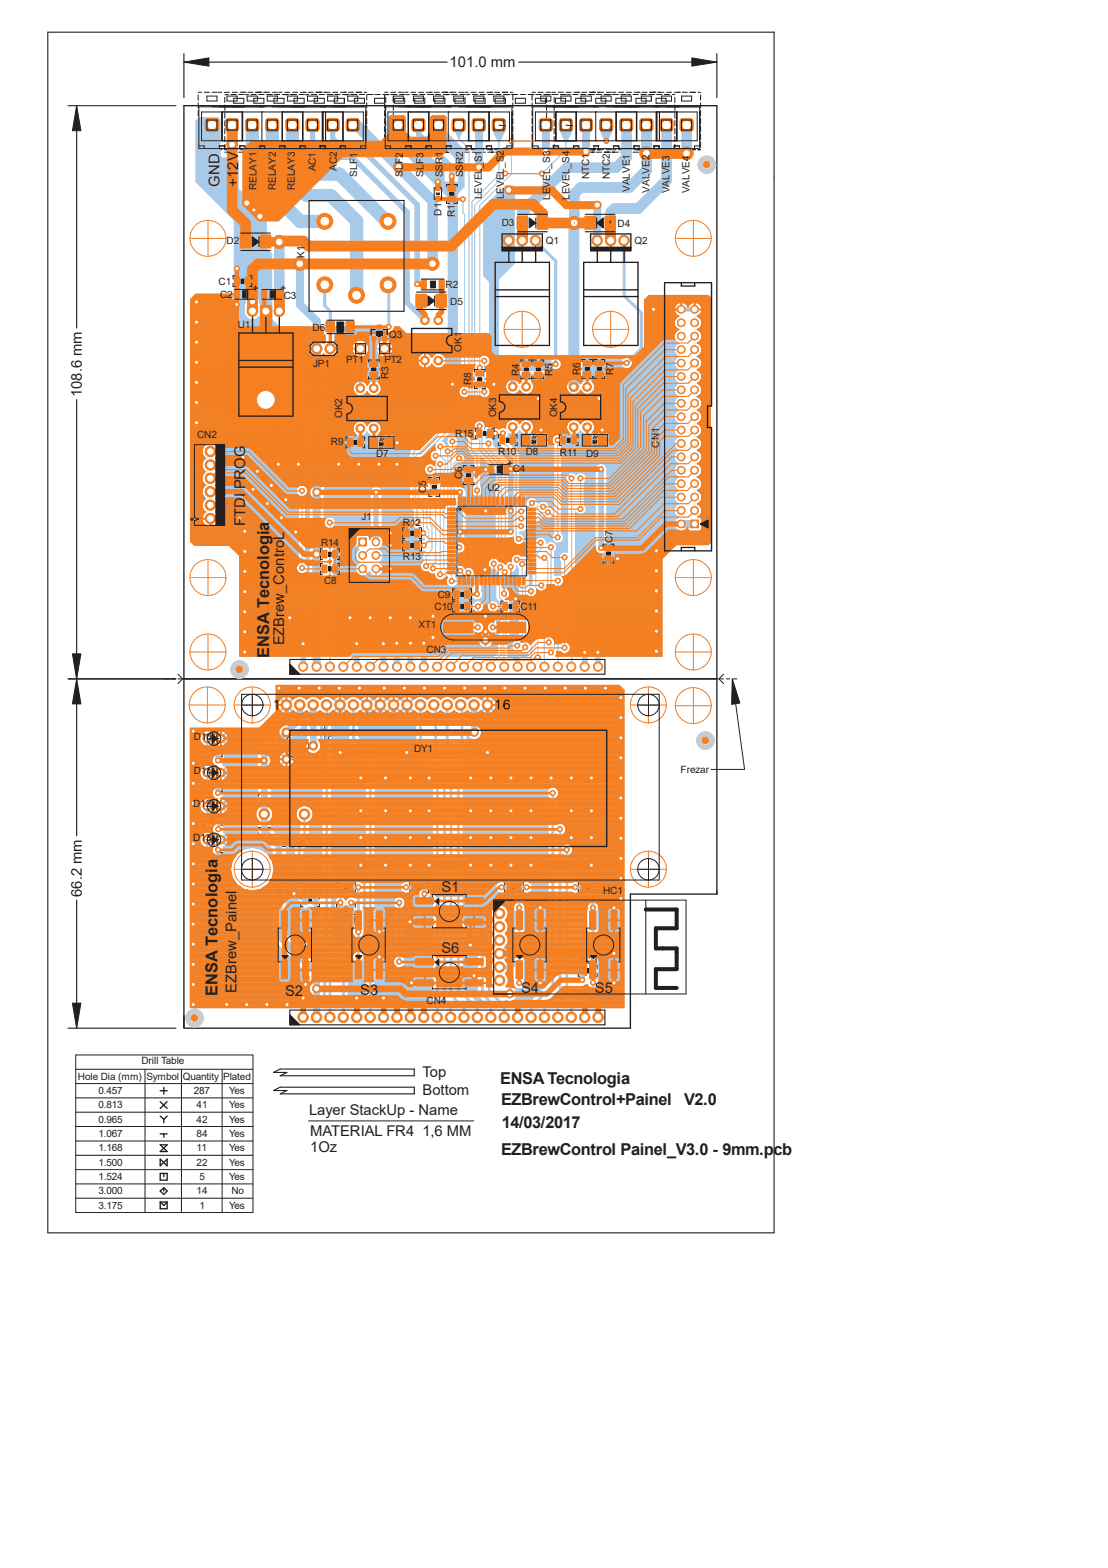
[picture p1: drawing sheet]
<svg xmlns="http://www.w3.org/2000/svg" width="210mm" height="297mm" viewBox="0 0 210 297" stroke-linecap="round" stroke-linejoin="round" font-family="sans-serif">
<defs><g id="words">
<g font-size="3.1" fill="#231f20">
<text x="51" y="124.7" transform="rotate(-90 51 124.7)">ENSA Tecnologia</text>
<text x="41.2" y="188.7" transform="rotate(-90 41.2 188.7)">ENSA Tecnologia</text>
<text x="94.8" y="205.3">ENSA Tecnologia</text>
<text x="94.9" y="209.4">EZBrewControl+Painel</text>
<text x="129.6" y="209.3">V2.0</text>
<text x="95" y="213.7">14/03/2017</text>
<text x="94.9" y="218.8">EZBrewControl Painel_V3.0 - 9mm.pcb</text>
</g>
<g font-size="2.8" fill="#231f20">
<text x="85.2" y="12.7">101.0 mm</text>
<text x="41.6" y="35.4" transform="rotate(-90 41.6 35.4)">GND</text>
<text x="45.1" y="35.3" transform="rotate(-90 45.1 35.3)">+12V</text>
<text x="15.5" y="75.2" transform="rotate(-90 15.5 75.2)">108.6 mm</text>
<text x="46.4" y="99.7" transform="rotate(-90 46.4 99.7)">FTDI PROG</text>
<text x="53.8" y="122.3" transform="rotate(-90 53.8 122.3)">EZBrew_ControL</text>
<text x="15.5" y="169.9" transform="rotate(-90 15.5 169.9)">66.2 mm</text>
<text x="83.6" y="169">S1</text>
<text x="83.6" y="180.6">S6</text>
<text x="44.8" y="188" transform="rotate(-90 44.8 188)">EZBrew_Painel</text>
<text x="54" y="188.7">S2</text>
<text x="68.2" y="188.4">S3</text>
<text x="98.7" y="188">S4</text>
<text x="112.7" y="188">S5</text>
<text x="80.1" y="207.5">Bottom</text>
<text x="80.1" y="204.1">Top</text>
<text x="58.5" y="211.3">Layer StackUp - Name</text>
<text x="58.8" y="215.2">MATERIAL FR4 1,6 MM</text>
<text x="58.8" y="218.3">1Oz</text>
</g>
<g font-size="1.9" fill="#231f20">
<text x="48.6" y="36" transform="rotate(-90 48.6 36)">RELAY1</text>
<text x="52.3" y="36" transform="rotate(-90 52.3 36)">RELAY2</text>
<text x="55.8" y="36" transform="rotate(-90 55.8 36)">RELAY3</text>
<text x="59.9" y="32.5" transform="rotate(-90 59.9 32.5)">AC1</text>
<text x="63.8" y="32.3" transform="rotate(-90 63.8 32.3)">AC2</text>
<text x="67.6" y="33.4" transform="rotate(-90 67.6 33.4)">SLF1</text>
<text x="76.3" y="33.4" transform="rotate(-90 76.3 33.4)">SLF2</text>
<text x="80.2" y="33.4" transform="rotate(-90 80.2 33.4)">SLF3</text>
<text x="83.9" y="33.6" transform="rotate(-90 83.9 33.6)">SSR1</text>
<text x="87.7" y="33.6" transform="rotate(-90 87.7 33.6)">SSR2</text>
<text x="111.6" y="34" transform="rotate(-90 111.6 34)">NTC1</text>
<text x="115.5" y="34" transform="rotate(-90 115.5 34)">NTC2</text>
<text x="83.6" y="40.9" transform="rotate(-90 83.6 40.9)">D1</text>
<text x="86.2" y="41.1" transform="rotate(-90 86.2 41.1)">R1</text>
<text x="91.3" y="37.8" transform="rotate(-90 91.3 37.8)">LEVEL_S1</text>
<text x="95.5" y="37.8" transform="rotate(-90 95.5 37.8)">LEVEL_S2</text>
<text x="104.2" y="37.9" transform="rotate(-90 104.2 37.9)">LEVEL_S3</text>
<text x="107.9" y="37.9" transform="rotate(-90 107.9 37.9)">LEVEL_S4</text>
<text x="119.3" y="36.4" transform="rotate(-90 119.3 36.4)">VALVE1</text>
<text x="123" y="36.5" transform="rotate(-90 123 36.5)">VALVE2</text>
<text x="126.8" y="36.6" transform="rotate(-90 126.8 36.6)">VALVE3</text>
<text x="130.6" y="36.6" transform="rotate(-90 130.6 36.6)">VALVE4</text>
<text x="42.9" y="46.2">D2</text>
<text x="95" y="42.8">D3</text>
<text x="103.4" y="46.2">Q1</text>
<text x="117" y="42.9">D4</text>
<text x="120.2" y="46.2">Q2</text>
<text x="41.4" y="54">C1</text>
<text x="57.7" y="48.9" transform="rotate(-90 57.7 48.9)">K1</text>
<text x="41.7" y="56.4">C2</text>
<text x="53.8" y="56.6">C3</text>
<text x="84.4" y="54.5">R2</text>
<text x="85.3" y="57.7">D5</text>
<text x="45" y="62.2">U1</text>
<text x="59.2" y="62.7">D6</text>
<text x="73.7" y="64.1">Q3</text>
<text x="59.3" y="69.5">JP1</text>
<text x="65.6" y="68.8">PT1</text>
<text x="72.8" y="68.8">PT2</text>
<text x="73.6" y="71.8" transform="rotate(-90 73.6 71.8)">R3</text>
<text x="87.4" y="66.6" transform="rotate(-90 87.4 66.6)">OK1</text>
<text x="98.3" y="71.2" transform="rotate(-90 98.3 71.2)">R4</text>
<text x="104.7" y="71.2" transform="rotate(-90 104.7 71.2)">R5</text>
<text x="109.9" y="71" transform="rotate(-90 109.9 71)">R6</text>
<text x="116.2" y="71" transform="rotate(-90 116.2 71)">R7</text>
<text x="89.2" y="72.9" transform="rotate(-90 89.2 72.9)">R8</text>
<text x="37.3" y="83.1">CN2</text>
<text x="64.8" y="79.2" transform="rotate(-90 64.8 79.2)">OK2</text>
<text x="86.2" y="82.8">R15</text>
<text x="94" y="79.1" transform="rotate(-90 94 79.1)">OK3</text>
<text x="105.6" y="79.1" transform="rotate(-90 105.6 79.1)">OK4</text>
<text x="62.7" y="84.4">R9</text>
<text x="71.2" y="86.7">D7</text>
<text x="94.4" y="86.1">R10</text>
<text x="97.2" y="89.5">C4</text>
<text x="99.6" y="86.2">D8</text>
<text x="106.1" y="86.4">R11</text>
<text x="111" y="86.5">D9</text>
<text x="124.9" y="84.8" transform="rotate(-90 124.9 84.8)">CN1</text>
<text x="80.7" y="93.4" transform="rotate(-90 80.7 93.4)">C5</text>
<text x="87.5" y="90.7" transform="rotate(-90 87.5 90.7)">C6</text>
<text x="92.3" y="93">U2</text>
<text x="68.5" y="98.6">J1</text>
<text x="76.3" y="99.7">R12</text>
<text x="60.8" y="103.4">R14</text>
<text x="76.3" y="106">R13</text>
<text x="116" y="102.9" transform="rotate(-90 116 102.9)">C7</text>
<text x="61.4" y="110.6">C8</text>
<text x="82.9" y="113.2">C9</text>
<text x="79.3" y="119">XT1</text>
<text x="82.3" y="115.5">C10</text>
<text x="98.6" y="115.5">C11</text>
<text x="80.8" y="123.7">CN3</text>
<text x="36.7" y="140.2">D10</text>
<text x="78.4" y="142.5">DY1</text>
<text x="36.7" y="146.7">D11</text>
<text x="128.9" y="146.3">Frezar</text>
<text x="36.6" y="152.9">D12</text>
<text x="36.6" y="159.4">D13</text>
<text x="114.3" y="169.3">HC1</text>
<text x="80.8" y="190.1">CN4</text>
<text x="26.8" y="201.6">Drill Table</text>
<text x="14.8" y="204.5">Hole Dia (mm)</text>
<text x="18.7" y="207.3">0.457</text>
<text x="18.7" y="210">0.813</text>
<text x="27.7" y="204.5">Symbol</text>
<text x="34.6" y="204.5">Quantity</text>
<text x="36.7" y="207.3">287</text>
<text x="37.3" y="210">41</text>
<text x="42.3" y="204.5">Plated</text>
<text x="43.4" y="207.3">Yes</text>
<text x="43.4" y="210">Yes</text>
<text x="18.7" y="212.7">0.965</text>
<text x="18.7" y="215.4">1.067</text>
<text x="37.3" y="212.7">42</text>
<text x="37.3" y="215.4">84</text>
<text x="43.4" y="212.7">Yes</text>
<text x="43.4" y="215.4">Yes</text>
<text x="18.7" y="218.1">1.168</text>
<text x="18.7" y="220.8">1.500</text>
<text x="37.3" y="218.1">11</text>
<text x="37.3" y="220.8">22</text>
<text x="43.4" y="218.1">Yes</text>
<text x="43.4" y="220.8">Yes</text>
<text x="18.7" y="223.6">1.524</text>
<text x="18.7" y="226.3">3.000</text>
<text x="37.3" y="226.3">14</text>
<text x="37.8" y="223.6">5</text>
<text x="43.4" y="223.6">Yes</text>
<text x="43.9" y="226.3">No</text>
<text x="18.7" y="229">3.175</text>
<text x="37.8" y="229">1</text>
<text x="43.4" y="229">Yes</text>
</g>
</g></defs>
<path d="M40.9 161.8h.9v1.4h-.9z" fill="#a8caea"/>
<path d="M40.8 161.7h1v1.5h-1z" fill="none" stroke="#a8caea" stroke-width=".19"/>
<path d="M38.8 161.8h1v1.4h-1z" fill="#a8caea"/>
<path d="M38.8 161.7h1v1.5h-1z" fill="none" stroke="#a8caea" stroke-width=".19"/>
<path d="M40.9 154.6h.9v1.4h-.9z" fill="#a8caea"/>
<path d="M40.8 154.5h1v1.5h-1z" fill="none" stroke="#a8caea" stroke-width=".19"/>
<path d="M38.8 154.6h1v1.4h-1z" fill="#a8caea"/>
<path d="M38.8 154.5h1v1.5h-1z" fill="none" stroke="#a8caea" stroke-width=".19"/>
<path d="M38.8 141.6h1v1.4h-1z" fill="#a8caea"/>
<path d="M38.8 141.6h1v1.4h-1z" fill="none" stroke="#a8caea" stroke-width=".19"/>
<path d="M40.9 141.6h.9v1.4h-.9z" fill="#a8caea"/>
<path d="M40.8 141.6h1v1.4h-1z" fill="none" stroke="#a8caea" stroke-width=".19"/>
<path d="M56.3 165.5h.8v.7h-.8z" fill="#a8caea"/>
<path d="M56.3 165.4h.8v.8h-.8z" fill="none" stroke="#a8caea" stroke-width=".19"/>
<path d="M55.3 167.7h.7v.7h-.7z" fill="#a8caea"/>
<path d="M55.3 167.7h.7v.7h-.7z" fill="none" stroke="#a8caea" stroke-width=".19"/>
<path d="M57.4 167.7h.7v.7h-.7z" fill="#a8caea"/>
<path d="M57.3 167.7h.8v.7h-.8z" fill="none" stroke="#a8caea" stroke-width=".19"/>
<path d="M57.3 170h.9v1.4h-.9z" fill="#a8caea"/>
<path d="M57.2 169.9h1v1.5h-1z" fill="none" stroke="#a8caea" stroke-width=".19"/>
<path d="M64.1 167.4h.9v1.4h-.9z" fill="#a8caea"/>
<path d="M64 167.3h1v1.5h-1z" fill="none" stroke="#a8caea" stroke-width=".19"/>
<path d="M77.9 167.4h1v1.4h-1z" fill="#a8caea"/>
<path d="M77.9 167.3h1v1.5h-1z" fill="none" stroke="#a8caea" stroke-width=".19"/>
<path d="M80 167.4h.9v1.4h-.9z" fill="#a8caea"/>
<path d="M79.9 167.3h1v1.5h-1z" fill="none" stroke="#a8caea" stroke-width=".19"/>
<path d="M90.6 175.1h1.5v1h-1.5z" fill="#a8caea"/>
<path d="M90.6 175.1h1.5v1h-1.5z" fill="none" stroke="#a8caea" stroke-width=".19"/>
<path d="M90.6 177.2h1.5v.9h-1.5z" fill="#a8caea"/>
<path d="M90.6 177.1h1.5v1h-1.5z" fill="none" stroke="#a8caea" stroke-width=".19"/>
<path d="M95.8 167.4h1v1.4h-1z" fill="#a8caea"/>
<path d="M95.8 167.3h1v1.5h-1z" fill="none" stroke="#a8caea" stroke-width=".19"/>
<path d="M97.9 167.4h.9v1.4h-.9z" fill="#a8caea"/>
<path d="M97.8 167.3h1v1.5h-1z" fill="none" stroke="#a8caea" stroke-width=".19"/>
<path d="M109.9 183.2h.9v1.5h-.9z" fill="#a8caea"/>
<path d="M109.8 183.2h1v1.5h-1z" fill="none" stroke="#a8caea" stroke-width=".19"/>
<path d="M109.9 167.4h.9v1.4h-.9z" fill="#a8caea"/>
<path d="M109.8 167.3h1v1.5h-1z" fill="none" stroke="#a8caea" stroke-width=".19"/>
<path d="M40.9 148.2h.9v1.4h-.9z" fill="#a8caea"/>
<path d="M40.8 148.2h1v1.4h-1z" fill="none" stroke="#a8caea" stroke-width=".19"/>
<path d="M38.8 148.2h1v1.4h-1z" fill="#a8caea"/>
<path d="M38.8 148.2h1v1.4h-1z" fill="none" stroke="#a8caea" stroke-width=".19"/>
<path d="M52.1 162.5h1.5v1.9h-1.5z" fill="#a8caea"/>
<path d="M52.1 162.4h1.5v2h-1.5z" fill="none" stroke="#a8caea" stroke-width=".19"/>
<path d="M55.9 162.5h1.5v1.9h-1.5z" fill="#a8caea"/>
<path d="M55.9 162.4h1.5v2h-1.5z" fill="none" stroke="#a8caea" stroke-width=".19"/>
<path d="M64.1 171.5h.9v1.5h-.9z" fill="#a8caea"/>
<path d="M64 171.5h1v1.5h-1z" fill="none" stroke="#a8caea" stroke-width=".19"/>
<path d="M66.1 167.4h.9v1.4h-.9z" fill="#a8caea"/>
<path d="M66 167.3h1v1.5h-1z" fill="none" stroke="#a8caea" stroke-width=".19"/>
<path d="M59.3 170h.9v1.4h-.9z" fill="#a8caea"/>
<path d="M59.3 169.9h.9v1.5h-.9z" fill="none" stroke="#a8caea" stroke-width=".19"/>
<path d="M88.4 177.2h1.4v.9h-1.4z" fill="#a8caea"/>
<path d="M88.3 177.1h1.5v1h-1.5z" fill="none" stroke="#a8caea" stroke-width=".19"/>
<path d="M88.4 175.1h1.4v1h-1.4z" fill="#a8caea"/>
<path d="M88.3 175.1h1.5v1h-1.5z" fill="none" stroke="#a8caea" stroke-width=".19"/>
<path d="M111.9 183.2h.9v1.5h-.9z" fill="#a8caea"/>
<path d="M111.8 183.2h1v1.5h-1z" fill="none" stroke="#a8caea" stroke-width=".19"/>
<path d="M111.9 167.4h.9v1.4h-.9z" fill="#a8caea"/>
<path d="M111.8 167.3h1v1.5h-1z" fill="none" stroke="#a8caea" stroke-width=".19"/>
<path d="M66.1 171.5h.9v1.5h-.9z" fill="#a8caea"/>
<path d="M66 171.5h1v1.5h-1z" fill="none" stroke="#a8caea" stroke-width=".19"/>
<path d="M56 166.3h-.8v1M56.5 167.6h.5M57.5 166.3h.8v1" fill="none" stroke="#231f20" stroke-width=".25"/>
<path d="M56.1 166.6h1.1v.8h-1.1z" fill-rule="evenodd" fill="#231f20"/>
<path d="M56.1 166.6h1.1v.8h-1.1z" fill="none" stroke="#231f20" stroke-width=".19"/>
<path d="M53.8 166.6l-.2 .5 .2 .5-.2 .2 .3-.1a.66 .66 0 0 0 1-.7 .66 .66 0 0 0-1.1-.4zM53.9 166.8a.49 .49 0 0 1 .8 .3 .49 .49 0 0 1-.6 .5l.1-.1v-.1l-.3 .1-.1-.1zM52.7 166.5v.8h-.1v.2h.1v.3h.2v-.3h.6v-.2l-.6-.8zM52.9 166.8l.4 .5h-.4z" fill-rule="evenodd" fill="#231f20"/>
<path d="M38.5 162.9v.6h.4M38.9 161.5h-.4v.6M41.7 161.5h.4v.6M42.1 162.9v.6h-.4" fill="none" stroke="#231f20" stroke-width=".19"/>
<path d="M40 162.1h.6v.8h-.6z" fill-rule="evenodd" fill="#231f20"/>
<path d="M40 162.1h.6v.8h-.6z" fill="none" stroke="#231f20" stroke-width=".19"/>
<path d="M40.9 163.8a.43 .43 0 0 0-.1 .4 .43 .43 0 0 0 .3 .3l-.4 .6h.2l.4-.6h.3v.6h.2v-1.3zM41 164h.6v.4h-.4a.24 .24 0 0 1-.2-.1 .24 .24 0 0 1 0-.3zM39.9 163.8v1.3h.2v-1l.3 .2v-.2zM38.8 163.9a.71 .71 0 0 0-.2 .8 .71 .71 0 0 0 .6 .4l.3-.3h-.2a.29 .29 0 0 1-.4 .1 .29 .29 0 0 1-.1-.4 .42 .42 0 0 0 .6-.1 .42 .42 0 0 0 0-.6 .42 .42 0 0 0-.6 .1zM38.8 164.2a.26 .26 0 0 1 .5 0 .26 .26 0 0 1-.5 0z" fill-rule="evenodd" fill="#231f20"/>
<path d="M90.3 178v.4h.7M91 174.8h-.7v.4M91.7 174.8h.7v.4M92.4 178v.4h-.7" fill="none" stroke="#231f20" stroke-width=".19"/>
<path d="M91 176.4h.7v.5h-.7z" fill-rule="evenodd" fill="#231f20"/>
<path d="M91 176.4h.7v.5h-.7z" fill="none" stroke="#231f20" stroke-width=".19"/>
<path d="M90.6 173.5v.2l.6 .5v.3h-.6v.1h1.3v-.6a.39 .39 0 0 0-.3-.4 .39 .39 0 0 0-.4 .3zM91.4 173.7l.4 .2v.6h-.4zM90.6 172.5v.9l.3-.2a.62 .62 0 0 1 .9-.4l-.2 .6a.44 .44 0 0 0 .3-.7 .44 .44 0 0 0-.8 0l-.3 .4v-.6zM90.7 171.5a.6 .6 0 0 0 .1 .8 .6 .6 0 0 0 .8 0l.2-.1a.39 .39 0 0 0 .1-.4 .39 .39 0 0 0-.3-.4v.2a.32 .32 0 0 1 .1 .5 .32 .32 0 0 1-.4 .1 .44 .44 0 0 0 .1-.7 .44 .44 0 0 0-.7 0zM90.8 171.9a.3 .3 0 0 1 .6 0 .3 .3 0 0 1-.6 0z" fill-rule="evenodd" fill="#231f20"/>
<path d="M63.8 168.5v.6h.3M64.1 167.1h-.3v.6M66.9 167.1h.4v.6M67.3 168.5v.6h-.4" fill="none" stroke="#231f20" stroke-width=".19"/>
<path d="M65.3 167.7h.5v.8h-.5z" fill-rule="evenodd" fill="#231f20"/>
<path d="M65.3 167.7h.5v.8h-.5z" fill="none" stroke="#231f20" stroke-width=".19"/>
<path d="M66.3 165.3a.43 .43 0 0 0-.1 .4 .43 .43 0 0 0 .3 .4l-.4 .6h.2l.4-.6h.3v.6h.2v-1.4zM66.4 165.5h.6v.4h-.4a.24 .24 0 0 1-.2-.1 .24 .24 0 0 1 0-.3zM65.2 165.4a.98 .98 0 0 0 .5 1.1h-.6v.2h.9l-.2-.4a.66 .66 0 0 1-.5-.8h.3l.1 .2h.2l-.2-.4zM64.2 165.4l-.1 .3 .2 .2a.42 .42 0 0 0-.1 .7 .42 .42 0 0 0 .7-.3l-.2-.1a.26 .26 0 0 1-.2 .3 .26 .26 0 0 1-.3-.3 .26 .26 0 0 1 .4-.2l-.1-.1a.22 .22 0 0 1-.2-.3 .22 .22 0 0 1 .2-.2 .22 .22 0 0 1 .2 .3h.2l-.3-.4z" fill-rule="evenodd" fill="#231f20"/>
<path d="M77.6 168.5v.6h.4M78 167.1h-.4v.6M80.8 167.1h.4v.6M81.2 168.5v.6h-.4" fill="none" stroke="#231f20" stroke-width=".19"/>
<path d="M79.2 167.7h.5v.8h-.5z" fill-rule="evenodd" fill="#231f20"/>
<path d="M79.2 167.7h.5v.8h-.5z" fill="none" stroke="#231f20" stroke-width=".19"/>
<path d="M83.9 167.2a.43 .43 0 0 0-.2 .5 .43 .43 0 0 0 .3 .3l-.4 .6h.2l.4-.6h.3v.6h.2v-1.4zM83.9 167.4h.6v.4h-.3a.24 .24 0 0 1-.3-.1 .24 .24 0 0 1 0-.3zM82.7 167.3a.98 .98 0 0 0 .5 1.1h-.6v.2h.9l-.2-.4a.66 .66 0 0 1-.5-.8h.3l.2 .2h.1l-.2-.4zM81.7 167.3a.98 .98 0 0 0 .5 1.1h-.6v.2h.9l-.2-.4a.66 .66 0 0 1-.5-.8h.3l.2 .2h.1l-.2-.4z" fill-rule="evenodd" fill="#231f20"/>
<path d="M95.5 168.5v.6h.4M95.9 167.1h-.4v.6M98.7 167.1h.4v.6M99.1 168.5v.6h-.4" fill="none" stroke="#231f20" stroke-width=".19"/>
<path d="M97.1 167.7h.5v.8h-.5z" fill-rule="evenodd" fill="#231f20"/>
<path d="M97.1 167.7h.5v.8h-.5z" fill="none" stroke="#231f20" stroke-width=".19"/>
<path d="M98.1 165.4a.43 .43 0 0 0-.2 .5 .43 .43 0 0 0 .4 .3l-.5 .6h.2l.5-.6h.3v.6h.1v-1.4zM98.1 165.7l.7-.1v.4h-.4a.24 .24 0 0 1-.3-.1 .24 .24 0 0 1 0-.2zM96.9 165.5a.98 .98 0 0 0 .6 1.1h-.6v.2h.8l-.2-.3a.66 .66 0 0 1-.4-.8l.2-.1 .2 .3 .2-.1-.3-.4zM96.1 165.4v1.4h.1v-1.1l.3 .2v-.1z" fill-rule="evenodd" fill="#231f20"/>
<path d="M109.6 184.3v.7h.3M109.9 182.9h-.3v.7M112.7 182.9h.4v.7M113.1 184.3v.7h-.4" fill="none" stroke="#231f20" stroke-width=".19"/>
<path d="M111.1 183.6h.5v.7h-.5z" fill-rule="evenodd" fill="#231f20"/>
<path d="M111.1 183.6h.5v.7h-.5z" fill="none" stroke="#231f20" stroke-width=".19"/>
<path d="M112.2 181.2a.43 .43 0 0 0-.2 .4 .43 .43 0 0 0 .4 .3l-.5 .6h.2l.5-.6h.3v.6h.1v-1.3zM112.2 181.4h.7v.4h-.4a.24 .24 0 0 1-.3-.1 .24 .24 0 0 1 0-.3zM111 181.3a.98 .98 0 0 0 .5 1.1h-.5v.1h.8l-.2-.3a.66 .66 0 0 1-.4-.8h.2l.2 .2h.2l-.3-.4zM110 181.3l-.1 .3 .2 .1a.42 .42 0 0 0-.1 .7 .42 .42 0 0 0 .6 0 .42 .42 0 0 0-.1-.7 .29 .29 0 0 0 .2-.3 .29 .29 0 0 0-.4-.2zM110.1 181.5a.21 .21 0 0 1 .4 0 .21 .21 0 0 1-.4 0zM110 182.1a.3 .3 0 0 1 .6 0 .3 .3 0 0 1-.6 0z" fill-rule="evenodd" fill="#231f20"/>
<path d="M109.6 168.5v.6h.3M109.9 167.1h-.3v.6M112.7 167.1h.4v.6M113.1 168.5v.6h-.4" fill="none" stroke="#231f20" stroke-width=".19"/>
<path d="M111.1 167.7h.5v.8h-.5z" fill-rule="evenodd" fill="#231f20"/>
<path d="M111.1 167.7h.5v.8h-.5z" fill="none" stroke="#231f20" stroke-width=".19"/>
<path d="M112.2 165.3a.43 .43 0 0 0-.2 .4 .43 .43 0 0 0 .4 .4l-.5 .6h.2l.5-.6h.3v.6h.1v-1.4zM112.2 165.5h.7v.4h-.4a.24 .24 0 0 1-.3-.1 .24 .24 0 0 1 0-.3zM111 165.4a.98 .98 0 0 0 .5 1.1h-.5v.2h.8l-.2-.4a.66 .66 0 0 1-.4-.8h.2l.2 .2h.2l-.3-.4zM110 165.4l-.1 .1a.85 .85 0 0 0 .4 1.2 .75 .75 0 0 0 .4-.7 .75 .75 0 0 0-.4-.7zM110.1 165.6l.1-.1a.5 .5 0 0 1 .4 .5 .5 .5 0 0 1-.4 .5l-.1-.3z" fill-rule="evenodd" fill="#231f20"/>
<path d="M57 171.1v.6h.4M57.4 169.7h-.4v.6M60.2 169.7h.3v.6M60.5 171.1v.6h-.3" fill="none" stroke="#231f20" stroke-width=".19"/>
<path d="M58.5 170.3h.5v.8h-.5z" fill-rule="evenodd" fill="#231f20"/>
<path d="M58.5 170.3h.5v.8h-.5z" fill="none" stroke="#231f20" stroke-width=".19"/>
<path d="M59.4 171.9a.43 .43 0 0 0-.2 .4 .43 .43 0 0 0 .4 .3l-.5 .6h.2l.5-.6h.3v.6h.1v-1.3zM59.4 172.1l.7-.1v.5h-.4a.24 .24 0 0 1-.3-.1 .24 .24 0 0 1 0-.3zM58.3 172a.98 .98 0 0 0 .5 1.1h-.6v.1h.8l-.2-.3a.66 .66 0 0 1-.4-.8l.2-.1 .2 .3h.2l-.3-.4zM57.3 171.9v.8h-.2v.2h.2v.3h.1v-.3h.6v-.2l-.6-.8zM57.4 172.2l.4 .5h-.4z" fill-rule="evenodd" fill="#231f20"/>
<path d="M63.8 172.6v.7h.3M64.1 171.2h-.3v.7M66.9 171.2h.4v.7M67.3 172.6v.7h-.4" fill="none" stroke="#231f20" stroke-width=".19"/>
<path d="M65.3 171.9h.5v.7h-.5z" fill-rule="evenodd" fill="#231f20"/>
<path d="M65.3 171.9h.5v.7h-.5z" fill="none" stroke="#231f20" stroke-width=".19"/>
<path d="M66.3 173.6a.43 .43 0 0 0-.1 .4 .43 .43 0 0 0 .3 .3l-.4 .6h.2l.4-.6h.3v.6h.2v-1.3zM66.4 173.8l.6-.1v.5h-.4a.24 .24 0 0 1-.2-.1 .24 .24 0 0 1 0-.3zM65.2 173.7a.98 .98 0 0 0 .5 1.1h-.6v.1h.9l-.2-.3a.66 .66 0 0 1-.5-.8l.3-.1 .1 .3 .2-.1-.2-.3zM64.1 173.6v.1h.5v.4a.43 .43 0 0 0-.5 .2 .43 .43 0 0 0 .3 .6 .43 .43 0 0 0 .5-.4h-.2a.28 .28 0 0 1-.4 .2 .28 .28 0 0 1-.1-.4l.1-.1h.6l-.2-.6z" fill-rule="evenodd" fill="#231f20"/>
<g fill="none" stroke="#231f20" stroke-width=".21">
<path d="M48.8 156.8h2.6M50.1 155.5v2.6"/>
<circle cx="53.9" cy="154.3" r="6.1"/>
</g>
<path d="M63.4 153.5l-.1 .3h.2a.32 .32 0 0 1 .3-.2 .32 .32 0 0 1 .3 .3 .66 .66 0 0 0-.8 .6 .56 .56 0 0 0 .6 .3 .56 .56 0 0 0 .4-.5h-.1a.33 .33 0 0 1-.4 .4 .33 .33 0 0 1-.3-.4l.1-.1a.46 .46 0 0 0 .5-.1 .46 .46 0 0 0 .1-.6zM62 153.6l-.1 .2 .2 .1a.51 .51 0 0 1 .7-.1 .51 .51 0 0 1 0 .8 .51 .51 0 0 1-.7-.1v-.2h.3v-.2h-.5v.5a.69 .69 0 0 0 1 .1 .69 .69 0 0 0 .1-1 .69 .69 0 0 0-1-.1zM61.1 153.5v1.3h.2v-1l.3 .1v-.1z" fill-rule="evenodd" fill="#231f20"/>
<path d="M52.2 164.7h5.1M52.2 162.2h5.1" fill="none" stroke="#231f20" stroke-width=".21"/>
<path d="M54.1 163.4l1.3-.9v1.9z" fill="#231f20"/>
<path d="M54.1 163.4l1.3-.9v1.9z" fill="none" stroke="#231f20" stroke-width=".19"/>
<path d="M54.1 162.5v1.9" fill="none" stroke="#231f20" stroke-width=".21"/>
<path d="M54.3 162.5h.9v1.9h-.9z" fill-rule="evenodd" fill="#231f20"/>
<path d="M54.3 162.5h.9v1.9h-.9z" fill="none" stroke="#231f20" stroke-width=".19"/>
<path d="M60 162.9a.74 .74 0 0 0-.2 .8 .74 .74 0 0 0 .7 .5h.5v-1.3zM60.2 163.1l.6-.1v1h-.3a.54 .54 0 0 1-.5-.3 .54 .54 0 0 1 .2-.6zM59.1 162.9v1.3h.2v-1l.3 .1v-.1zM58 162.9v.8h-.2v.2h.2v.3h.2v-.3h.5v-.2l-.6-.8zM58.2 163.2l.3 .5h-.3z" fill-rule="evenodd" fill="#231f20"/>
<path d="M88.1 178v.4h.6M88.7 174.8h-.6v.4M89.5 174.8h.6v.4M90.1 178v.4h-.6" fill="none" stroke="#231f20" stroke-width=".19"/>
<path d="M88.7 176.4h.8v.5h-.8z" fill-rule="evenodd" fill="#231f20"/>
<path d="M88.7 176.4h.8v.5h-.8z" fill="none" stroke="#231f20" stroke-width=".19"/>
<path d="M88.3 173.5v.2l.6 .6v.2h-.6v.2h1.4v-.6a.39 .39 0 0 0-.4-.5 .39 .39 0 0 0-.4 .3zM89.2 173.8l.3 .1v.6h-.4zM88.3 172.6v.8l.3-.1a.62 .62 0 0 1 .9-.5l-.2 .6a.44 .44 0 0 0 .3-.7 .44 .44 0 0 0-.8 .1l-.3 .4v-.6zM88.3 172v.1l.4-.1 .8-.4v.7h.2v-.9z" fill-rule="evenodd" fill="#231f20"/>
<g fill="none" stroke="#231f20" stroke-width=".19">
<path d="M51.7 136.5h9.9v1.6h-.7v1h.7v1.6h-.7v1.2h.7v1.9h-.7v1h.7v1.6h-9.9zM57.4 139.4l-3.1 3.2M58.1 140.3l-2.9 2.9"/>
<circle cx="56.2" cy="141.3" r="2.25"/>
</g>
<path d="M64.4 139l-.1 .4a.64 .64 0 0 0 .8 .3v.5h.2v-1.3zM64.5 139h.6v.5l-.6-.1zM63.2 138.9v.1h.4v1.2h.2v-1.2h.4v-.1zM62.3 138.9l-.1 .4 .2 .1a.42 .42 0 0 0-.1 .8 .42 .42 0 0 0 .7-.4h-.2a.26 .26 0 0 1-.2 .3 .26 .26 0 0 1-.3-.3 .26 .26 0 0 1 .4-.2l-.1-.2a.22 .22 0 0 1-.2-.2 .22 .22 0 0 1 .2-.2 .22 .22 0 0 1 .2 .2h.2l-.3-.3z" fill-rule="evenodd" fill="#231f20"/>
<path d="M38.5 149.3v.6h.4M38.9 147.9h-.4v.6M41.7 147.9h.4v.6M42.1 149.3v.6h-.4" fill="none" stroke="#231f20" stroke-width=".19"/>
<path d="M40 148.5h.6v.8h-.6z" fill-rule="evenodd" fill="#231f20"/>
<path d="M40 148.5h.6v.8h-.6z" fill="none" stroke="#231f20" stroke-width=".19"/>
<path d="M44.7 148.3a.43 .43 0 0 0-.1 .4 .43 .43 0 0 0 .3 .4l-.4 .5h.2l.4-.5h.3v.5h.2v-1.3zM44.8 148.5h.6v.4h-.4a.24 .24 0 0 1-.2-.1 .24 .24 0 0 1 0-.3zM43.7 148.3v1.3h.2v-1l.3 .2v-.2zM42.5 148.3l.4 1.3h.2l-.5-1.1h.7v-.2z" fill-rule="evenodd" fill="#231f20"/>
<path d="M38.5 155.7v.6h.4M38.9 154.3h-.4v.6M41.7 154.3h.4v.6M42.1 155.7v.6h-.4" fill="none" stroke="#231f20" stroke-width=".19"/>
<path d="M40 154.9h.6v.8h-.6z" fill-rule="evenodd" fill="#231f20"/>
<path d="M40 154.9h.6v.8h-.6z" fill="none" stroke="#231f20" stroke-width=".19"/>
<path d="M44.9 154.5a.43 .43 0 0 0-.2 .5 .43 .43 0 0 0 .3 .3l-.4 .6h.2l.5-.6h.3v.6h.1v-1.4zM44.9 154.7h.7v.4h-.4a.24 .24 0 0 1-.3-.1 .24 .24 0 0 1 0-.3zM43.9 154.5v1.4h.1v-1.1l.3 .2v-.1zM42.7 154.6l-.1 .3 .2 .2a.42 .42 0 0 0-.1 .6 .42 .42 0 0 0 .6 0 .42 .42 0 0 0-.1-.6 .29 .29 0 0 0 .2-.4 .29 .29 0 0 0-.4-.2zM42.8 154.8a.21 .21 0 0 1 .4 0 .21 .21 0 0 1-.4 0zM42.7 155.4a.3 .3 0 0 1 .6 0 .3 .3 0 0 1-.6 0z" fill-rule="evenodd" fill="#231f20"/>
<path d="M38.5 142.7v.6h.4M38.9 141.3h-.4v.6M41.7 141.3h.4v.6M42.1 142.7v.6h-.4" fill="none" stroke="#231f20" stroke-width=".19"/>
<path d="M40 141.9h.6v.8h-.6z" fill-rule="evenodd" fill="#231f20"/>
<path d="M40 141.9h.6v.8h-.6z" fill="none" stroke="#231f20" stroke-width=".19"/>
<path d="M44.9 141.6a.43 .43 0 0 0-.2 .4 .43 .43 0 0 0 .3 .3l-.4 .6h.2l.5-.6h.3v.6h.1v-1.3zM44.9 141.8l.7-.1v.5h-.4a.24 .24 0 0 1-.3-.1 .24 .24 0 0 1 0-.3zM43.9 141.6v1.3h.1v-1l.3 .1v-.1zM42.7 141.6l-.1 .3h.2a.25 .25 0 0 1 .3-.2 .25 .25 0 0 1 .2 .3v.2a.42 .42 0 0 0-.6 0 .42 .42 0 0 0 .1 .7 .42 .42 0 0 0 .6-.3 .63 .63 0 0 0 0-.7 .63 .63 0 0 0-.7-.3zM42.7 142.5a.3 .3 0 0 1 .6 0 .3 .3 0 0 1-.6 0z" fill-rule="evenodd" fill="#231f20"/>
<path d="M31.2 128.6h.7M32.6 128.6h.6M33.7 127.7l.9 .9M33.7 128.6h.9M34.6 128.6l-.9 .9M136.2 128.6h.9M136.2 128.6l.9 .9M137.1 127.7l-.9 .9M137.6 128.6h.6M138.9 128.6h.7" fill="none" stroke="#231f20" stroke-width=".19"/>
<path d="M34.8 128.6h101M34.8 194.6v-174.6h101v149.4h-16.4v25.4h-84.6" fill="none" stroke="#231f20" stroke-width=".25"/>
<path d="M45.1 69.4h10.6v9.6h-10.6z" fill-rule="evenodd" fill="#fff"/>
<path d="M45.1 69.4h10.6v9.6h-10.6z" fill="none" stroke="#fff" stroke-width=".19"/>
<g fill="none" stroke="#fff" stroke-width="1">
<circle cx="133.9" cy="31.2" r="1.27"/>
<circle cx="45.4" cy="126.8" r="1.27"/>
<circle cx="133.6" cy="140.3" r="1.27"/>
<circle cx="36.9" cy="192.9" r="1.27"/>
</g>
<g fill="none" stroke="#c0dcc0" stroke-width="1">
<circle cx="133.9" cy="31.2" r="1.27"/>
<circle cx="45.4" cy="126.8" r="1.27"/>
<circle cx="133.6" cy="140.3" r="1.27"/>
<circle cx="36.9" cy="192.9" r="1.27"/>
</g>
<path d="M67.5 41.9v14.2" fill="none" stroke="#c0dcc0" stroke-width="1.8"/>
<g fill="none" stroke="#231f20" stroke-width=".19">
<path d="M37.5 18v1M37.5 19.5v1M37.5 17.5h.7M38.7 17.5h1M39.2 18.2h1.9v.9h-1.9zM40.2 17.5h.9M41.4 17.5h.6M42.5 17.5h1M42.6 18.4v1M42.6 19.9v1M43 18.2h1.9v.9h-1.9zM43.3 17.9h-.7"/>
<path d="M43.7 17.9h1M44 17.5h1M44.3 18.6h1.9v1h-1.9zM45.2 17.9h1M45.5 17.5h1.1M46.9 17.5h1M47.1 17.9h-.7M47.5 17.9h1.1M48.1 18.6h1.9v1h-1.9zM48.4 17.5h1.2M48.7 18.2h-1.9v.9h1.9M48.8 18.2v.9"/>
<path d="M49 17.9h1M49.9 17.5h1.2M50.5 17.9h1.1M50.6 18.2h1.9v.9h-1.9zM51.6 17.5h1M51.9 18.6h1.9v1h-1.9zM52 17.9h1M52.8 17.5h.6M53.5 17.9h1M53.9 17.5h1M54.4 18.2h1.9v.9h-1.9zM54.7 17.9h-.6"/>
<path d="M55 17.9h1.2M55.4 17.5h1M55.7 18.6h1.9v1h-1.9zM56.6 17.9h1.1M56.9 17.5h1.1M58.3 18.2h1.9v.9h-1.9zM58.4 17.5h1M58.5 17.9h-.6M59 17.9h1M59.5 18.6h1.9v1h-1.9zM59.9 17.5h1.1M60.5 17.9h1"/>
<path d="M61.3 17.5h1.2M61.9 17.9h1.2M62.1 18.2h1.9v.9h-1.9zM63 17.5h1M63.3 18.6h1.9v1h-1.9zM63.4 17.9h1M64.5 17.5h1.2M64.9 17.9h1M65.9 18.2h1.9v.9h-1.9zM66 17.5h1M66.1 17.9h-.6M66.4 17.9h1.2"/>
<path d="M67.1 18.6h1.9v1h-1.9zM67.5 17.5h1M68.1 17.9h1M69 17.5h.5M69.5 18v1M69.5 19.5v.9M69.6 17.9h1.1M71 17.9h1.1M72.6 17.9h.9M72.9 17.5h.6M72.9 18.6h-1.9v1h1.9M72.9 18v2.5"/>
<path d="M73.1 18.4v1M73.1 19.9v1M73.7 17.9h-.6M74 17.5h1M74 17.9h1.2M74.5 19.1h1.9v-.9h-1.9v1.2M74.5 19.9v1M74.8 18.6h1.9v1h-1.9zM75.5 17.5h1M75.7 17.9h1M76.7 17.5h.6M77.6 17.9h-.7"/>
<path d="M77.8 17.5h1M78 17.9h1M78.3 18.2h1.9v.9h-1.9zM78.6 18.6h1.9v1h-1.9zM79.3 17.5h1M79.5 17.9h1M80.8 17.5h1.1M81 17.9h1.1M82.3 17.5h.9M82.4 18.6h1.9v1h-1.9zM82.5 17.9h1M83.7 17.5h1.2"/>
<path d="M84 17.9h1M84 18.2h-1.9v.9h1.9M84.1 18.2v.9M85.2 17.9h-.7M85.2 17.5h1.2M85.5 17.9h1.2M85.9 18.2h1.9v.9h-1.9zM86.2 18.6h1.9v1h-1.9zM86.9 17.5h1M87.1 17.9h1M88.1 17.5h.6M89 17.9h-.7"/>
<path d="M89.2 17.5h1M89.5 17.9h1M89.7 18.2h2v.9h-2zM90 18.6h1.9v1h-1.9zM90.7 17.5h1M90.9 17.9h1M92.2 17.5h1.1M92.4 17.9h1.2M93.6 18.2h1.9v.9h-1.9zM93.7 17.5h1M93.8 18.6h1.9v1h-1.9zM93.9 17.9h1"/>
<path d="M95.2 17.5h1M95.4 17.9h1M96.6 17.9h-.6M96.6 17.5h.6M96.9 17.9h1.2M97.2 18v1M97.2 19.5v.9M97.6 18.6h1.9v1h-1.9zM98.6 17.9h1M100 17.9h1.2M100.8 17.5h.6M100.8 18v1"/>
<path d="M100.8 19.5v1M101.4 18.6h1.9v1h-1.9zM101.5 17.9h1M101.9 17.5h1M102.4 18.2h2v.9h-2zM103 17.9h1M103.4 17.5h1M103.5 18.4v1M103.5 19.9v1M104.2 17.9h-.6M104.5 17.9h1.2M104.6 17.5h.6"/>
<path d="M105 18.4v1M105 19.9v1M105.2 18.6h1.9v1h-1.9zM105.7 17.5h1M106.2 17.9h1M106.3 18.2h1.9v.9h-1.9zM107.2 17.5h1M108 17.9h-.6M108.5 17.9h1M108.7 17.5h1.2M109.1 18.6h1.9v1h-1.9zM110 17.9h1"/>
<path d="M110.2 17.5h1M111.5 17.9h1.1M111.7 17.5h1.2M112 18.2h-1.9v.9h1.9M112 18.2v.9M112.9 18.6h1.9v1h-1.9zM112.9 17.9h1.1M113.2 17.5h1.1M113.9 18.2h1.9v.9h-1.9zM114.5 17.9h.9M114.9 17.5h.9M115.7 17.9h-.7"/>
<path d="M116 17.9h1.1M116 17.5h.7M116.7 18.6h1.9v1h-1.9zM117.2 17.5h1M117.6 17.9h1M117.7 18.2h1.9v.9h-1.9zM118.7 17.5h.9M119.5 17.9h-.7M119.9 17.9h1M120.1 17.5h1.2M120.5 18.6h1.9v1h-1.9zM121.4 17.9h1"/>
<path d="M121.5 18.2h1.9v.9h-1.9zM121.6 17.5h1M122.9 17.9h1.1M123.1 17.5h1.2M124.3 18.6h1.9v1h-1.9zM124.4 17.9h1M124.6 17.5h1.2M125.3 18.2h1.9v.9h-1.9zM125.9 17.9h1M126.3 17.5h1M127.4 17.9h.4M127.8 17.5h1.1"/>
<path d="M127.8 18.4v1M127.8 19.9v1M129.1 18.2h1.9v.9h-1.9zM129.2 17.5h1M130.7 17.5h1M132.2 17.5h.5M132.7 18v1M132.7 19.5v.9M37.5 21v1M37.5 22.4v1.1M37.5 23.9v1M37.5 25.4v1"/>
<path d="M37.5 26.9v1M38.2 28.4h-.7M38.7 28.4h1M40.2 28.4h.9M42 28.4h-.6M42.5 28.4h1M42.6 28.8h.7M42.6 21.4v1M42.6 22.9v1M42.6 24.4v1M42.6 25.9v.9M42.6 27.3v1"/>
<path d="M43.7 28.8h1M44 28.4h1M45.2 28.8h1M45.5 28.4h1.1M46.4 28.8h.7M46.9 28.4h1M47.5 28.8h1.1M48.4 28.4h1M49 28.8h1M49.6 28.4h-.6M49.9 28.4h1.2M50.5 28.8h1.1"/>
<path d="M51.6 28.4h1M52 28.8h1M53.4 28.4h-.6M53.5 28.8h1.2M53.9 28.4h1M55 28.8h1.2M55.4 28.4h1M56.6 28.8h1.1M56.9 28.4h1.1M57.8 28.8h.7M58.4 28.4h1M59 28.8h1"/>
<path d="M59.9 28.4h1M60.5 28.8h1M61 28.4h-.6M61.3 28.4h1.2M61.9 28.8h1.2M63 28.4h1M63.4 28.8h1M64.5 28.4h1.2M64.9 28.8h1.2M66 28.4h1M66.4 28.8h1.2M67.5 28.4h1"/>
<path d="M68.1 28.8h1M69 28.4h.5M69.5 21v.9M69.5 22.4v1.1M69.5 23.9v1M69.5 25.4v1M69.5 26.9v1M69.6 28.8h1.1M71 28.8h1.1M72.6 28.8h1.1M72.9 21v1M72.9 22.4v1.1"/>
<path d="M72.9 23.9v1M72.9 25.4v1M72.9 26.9v1M73.1 21.4v1M73.1 22.9v1M73.1 24.4v1M73.1 25.9v.9M73.1 27.3v1M73.5 28.4h-.6M74 28.4h1M74 28.8h1.2M74.5 21.4v1"/>
<path d="M74.5 22.9v1M74.5 24.3v1.1M74.5 25.9v.9M74.5 27.3v1M75.5 28.4h1M75.7 28.8h1M76.9 28.8h.7M77.3 28.4h-.6M77.8 28.4h1M78 28.8h1M79.3 28.4h1M79.5 28.8h1"/>
<path d="M80.8 28.4h1.1M81 28.8h1.1M82.3 28.4h.9M82.5 28.8h1M83.7 28.4h1.1M84 28.8h1.2M84.9 28.4h-.6M85.2 28.4h1.2M85.5 28.8h1.2M86.9 28.4h1M87.1 28.8h1M88.3 28.8h.7"/>
<path d="M88.7 28.4h-.6M89.2 28.4h1M89.5 28.8h1M90.7 28.4h1M90.9 28.8h1M92.2 28.4h1.1M92.4 28.8h1.2M93.7 28.4h1M93.9 28.8h1M95.2 28.4h1M95.4 28.8h1.2M96.6 28.4h.6"/>
<path d="M96.9 28.8h1.2M97.2 21v.9M97.2 22.4v1.1M97.2 23.9v1M97.2 25.4v1M97.2 26.9v1M98.6 28.8h1M100 28.8h1.2M100.8 21v1M100.8 22.4v1.1M100.8 23.9v1M100.8 25.4v1"/>
<path d="M100.8 26.9v1M101.4 28.4h-.6M101.5 28.8h1M101.9 28.4h1M103 28.8h1.2M103.4 28.4h1M103.5 21.4v1M103.5 22.9v1M103.5 24.4v1M103.5 25.9v.9M103.5 27.3v1M104.5 28.8h1.2"/>
<path d="M105 21.4v1M105 22.9v1M105 24.3v1.1M105 25.9v.9M105 27.3v1M105.2 28.4h-.6M105.7 28.4h1M106.2 28.8h1M107.2 28.4h1M107.4 28.8h.6M108.5 28.8h1M108.7 28.4h1.2"/>
<path d="M110 28.8h1M110.2 28.4h1M111.5 28.8h1.1M111.7 28.4h1M112.9 28.4h-.7M112.9 28.8h1.1M113.2 28.4h1.1M114.5 28.8h1.2M114.9 28.4h.9M116 28.8h1.1M116.7 28.4h-.7M117.2 28.4h1"/>
<path d="M117.6 28.8h1M118.7 28.4h.9M118.8 28.8h.7M119.9 28.8h1M120.1 28.4h1.2M121.4 28.8h1M121.6 28.4h1M122.9 28.8h1.1M123.1 28.4h1M124.3 28.4h-.6M124.4 28.8h1M124.6 28.4h1.2"/>
<path d="M125.9 28.8h1M126.3 28.4h1M127.4 28.8h.4M127.8 28.4h1.1M127.8 21.4v1M127.8 22.9v1M127.8 24.3v1.1M127.8 25.9v.9M127.8 27.3v1M129.2 28.4h1M130.7 28.4h1M132.2 28.4h.5"/>
<path d="M132.7 21v.9M132.7 22.4v1.1M132.7 23.9v1M132.7 25.4v1M132.7 26.9v1M14.4 199.9h33.5v29.8h-33.5zM14.4 202.6h33.5M14.4 205.3h33.5M14.4 208h33.5M14.4 210.7h33.5M14.4 213.4h33.5M14.4 216.2h33.5"/>
<path d="M14.4 218.9h33.5M27.5 202.6v27.1M34.4 202.6v27.1M42.1 202.6v27.1M14.4 221.6h33.5M14.4 224.3h33.5M14.4 227h33.5"/>
</g>
<g fill="none" stroke="#231f20" stroke-width=".25">
<path d="M30.4 206.6h1.3M30.4 208.7l1.3 1.3M30.4 211.4l.6 .6M30.4 214.8h1.3M30.4 216.9h1.3l-1.3 1.2h1.3zM30.4 219.6v1.3l1.3-1.3v1.3zM31 206v1.3M31 212v.7M31 214.8v.6M31.7 208.7l-1.3 1.3M31.7 211.4l-.7 .6M30.4 222.3h1.3v1.3h-1.3z"/>
<path d="M30.4 227.7v1.3h1.3v-1.3M30.4 225.6l.6-.6 .7 .6-.7 .7zM30.4 227.7h1.3M30.4 227.7l.6 .6 .7-.6M31 222.3v.6M31 225v.6"/>
</g>
<path d="M14.5 170.5v24.3" fill="none" stroke="#231f20" stroke-width=".21"/>
<path d="M13.7 190h1.6l-.8 4.8z" fill="#231f20"/>
<path d="M13.7 190h1.6l-.8 4.8z" fill="none" stroke="#231f20" stroke-width=".19"/>
<path d="M14.5 128.6v29.7" fill="none" stroke="#231f20" stroke-width=".21"/>
<path d="M14.5 128.6l.8 4.7h-1.6z" fill="#231f20"/>
<path d="M14.5 128.6l.8 4.7h-1.6z" fill="none" stroke="#231f20" stroke-width=".19"/>
<path d="M14.5 75.7v52.9M12.9 128.6h20.4M12.9 194.8h20.4" fill="none" stroke="#231f20" stroke-width=".21"/>
<path d="M13.7 123.9h1.6l-.8 4.7z" fill="#231f20"/>
<path d="M13.7 123.9h1.6l-.8 4.7z" fill="none" stroke="#231f20" stroke-width=".19"/>
<path d="M14.5 20v42.1" fill="none" stroke="#231f20" stroke-width=".21"/>
<path d="M14.5 20l.8 4.8h-1.6z" fill="#231f20"/>
<path d="M14.5 20l.8 4.8h-1.6zM138.7 128.6l2.4 17.2h-6.4" fill="none" stroke="#231f20" stroke-width=".19"/>
<path d="M12.9 20h20.4M12.9 128.6h20.4" fill="none" stroke="#231f20" stroke-width=".21"/>
<path d="M138.7 128.6l1.5 4.6-1.6 .2z" fill="#231f20"/>
<path d="M138.7 128.6l1.5 4.6-1.6 .2z" fill="none" stroke="#231f20" stroke-width=".19"/>
<path d="M34.8 11.8h49.9" fill="none" stroke="#231f20" stroke-width=".21"/>
<path d="M34.8 11.8l4.8-.8v1.5z" fill="#231f20"/>
<path d="M34.8 11.8l4.8-.8v1.5z" fill="none" stroke="#231f20" stroke-width=".19"/>
<path d="M98.3 11.8h37.5" fill="none" stroke="#231f20" stroke-width=".21"/>
<path d="M131.1 11l4.7 .8-4.7 .7z" fill="#231f20"/>
<path d="M131.1 11l4.7 .8-4.7 .7zM58.5 212.3h31.2" fill="none" stroke="#231f20" stroke-width=".19"/>
<path d="M9.1 6.1h137.5v227.5h-137.5zM34.8 10.2v8.3M135.8 10.2v8.3M51.8 206.6l1.3-.6h25.4v1.2h-25.4l1.3-.6zM51.8 203.2l1.3-.7h25.4v1.3h-25.4l1.3-.6z" fill="none" stroke="#231f20" stroke-width=".21"/>
<path d="M85.6 22.9h2.6v.7l-1.3 2.6-1.3-2.6z" fill-rule="evenodd" fill="#a8caea"/>
<path d="M85.6 22.9h2.6v.7l-1.3 2.6-1.3-2.6z" fill="none" stroke="#a8caea" stroke-width=".19"/>
<path d="M47.2 57.1h1.3l.1 .5 .3 .3v1.1h-.6l-.1 .1-1.4-.1v-1.1l.3-.3v-.4z" fill-rule="evenodd" fill="#a8caea"/>
<path d="M47.2 57.1h1.3l.1 .5 .3 .3v1.1h-.6l-.1 .1-1.4-.1v-1.1l.3-.3v-.4z" fill="none" stroke="#a8caea" stroke-width=".19"/>
<path d="M93.3 23.8h2.5v.7l-1.3 2.6-1.2-2.6z" fill-rule="evenodd" fill="#a8caea"/>
<path d="M93.3 23.8h2.5v.7l-1.3 2.6-1.2-2.6z" fill="none" stroke="#a8caea" stroke-width=".19"/>
<path d="M106 23.8h2.5v.7l-1.3 2.6-1.2-2.6z" fill-rule="evenodd" fill="#a8caea"/>
<path d="M106 23.8h2.5v.7l-1.3 2.6-1.2-2.6z" fill="none" stroke="#a8caea" stroke-width=".19"/>
<path d="M113.6 23.8h2.5v.7l-1.2 2.6-1.3-2.6z" fill-rule="evenodd" fill="#a8caea"/>
<path d="M113.6 23.8h2.5v.7l-1.2 2.6-1.3-2.6z" fill="none" stroke="#a8caea" stroke-width=".19"/>
<path d="M45 61.9h4.3v-2.1h2.2v2.1h4.3v18.8h-10.8z" fill-rule="evenodd" fill="#a8caea"/>
<path d="M45 61.9h4.3v-2.1h2.2v2.1h4.3v18.8h-10.8z" fill="none" stroke="#a8caea" stroke-width=".19"/>
<path d="M73.7 22.2l.3-.3h2.5l.3 .3v2.8l7.3 7.3v1.9l.3 .3h2.3l.2-.3v-3.6l-5.3-5.4v-3l.2-.3h2.4l.3 .3v2.8l3.4 3.4v7l-1.2 1.3v36.9h-1.8v-36.3l-11.2-11.2z" fill-rule="evenodd" fill="#a8caea"/>
<path d="M73.7 22.2l.3-.3h2.5l.3 .3v2.8l7.3 7.3v1.9l.3 .3h2.3l.2-.3v-3.6l-5.3-5.4v-3l.2-.3h2.4l.3 .3v2.8l3.4 3.4v7l-1.2 1.3v36.9h-1.8v-36.3l-11.2-11.2z" fill="none" stroke="#a8caea" stroke-width=".19"/>
<path d="M91.6 39.3l4.2-4.2h1.3l.4 .4v14.4l-3.1 3v25.4h-1.6v-24.9l-1.2-1.1z" fill-rule="evenodd" fill="#a8caea"/>
<path d="M91.6 39.3l4.2-4.2h1.3l.4 .4v14.4l-3.1 3v25.4h-1.6v-24.9l-1.2-1.1z" fill="none" stroke="#a8caea" stroke-width=".19"/>
<path d="M37.1 22.9l.7-.6h3.5l.4 .4v6.8l.4 .4h2.6l.4 .4v5.5l5.4 5.3v6l1 1v12.7h-2.2v-4.9h-4.9v-14.2l-7.3-7.2z" fill-rule="evenodd" fill="#a8caea"/>
<g fill="none" stroke="#a8caea" stroke-width=".19">
<path d="M37.1 22.9l.7-.6h3.5l.4 .4v6.8l.4 .4h2.6l.4 .4v5.5l5.4 5.3v6l1 1v12.7h-2.2v-4.9h-4.9v-14.2l-7.3-7.2zM74.8 61.9h.8l1.3 1.3h10.3v10.2a1.08 1.08 0 0 0 .5 1.9M95.4 109.7v1.7a1.12 1.12 0 0 1 1.2 1.1M95.4 111.3h2.8M95.4 111.1h2.8M95.4 111h2.8M95.4 110.9h2.8M95.4 110.7h2.8M95.4 110.6h2.8M95.4 110.5h2.8M95.4 110.4h2.8M95.4 110.3h2.8"/>
<path d="M95.4 110.2h2.8M95.4 110.1h2.8M95.4 110h2.8M95.4 109.9h2.8M95.4 109.8h2.8M95.4 109.7h2.8M95.5 109.6h2.7M95.8 111.4h2.4M96 111.5h2.2M96.1 109.4l-.5 .1M96.1 109.4h2.1M96.1 111.6h2.1"/>
<path d="M96.2 109.3h2M96.3 111.7h1.9M96.4 111.8h1.8M96.4 109.2h1.8M96.4 111.9h1.8M96.4 109.1h1.8M96.5 112h1.7M96.5 112.2h1.7M96.5 112.1h1.7M96.5 109.1h1.7M96.6 112.6v8M96.6 112.6h1.6"/>
<path d="M96.6 112.4h1.6M96.6 112.3h1.6M96.6 109h1.6M96.6 112.5v.1M96.6 112.8h1.6M96.6 112.5h1.6M96.6 108.8l-.5 .6M96.6 119.9h1.6M96.6 119.8h1.6M96.6 119.7h1.6M96.6 119.6h1.6M96.6 119.5h1.6"/>
<path d="M96.6 119.4h1.6M96.6 119.3h1.6M96.6 119.1h1.6M96.6 119h1.6M96.6 118.9h1.6M96.6 118.7h1.6M96.6 118.6h1.6M96.6 118.5h1.6M96.6 118.4h1.6M96.6 118.3h1.6M96.6 118.2h1.6M96.6 118.1h1.6"/>
<path d="M96.6 118h1.6M96.6 117.9h1.6M96.6 117.8h1.6M96.6 117.7h1.6M96.6 117.6h1.6M96.6 117.5h1.6M96.6 117.4h1.6M96.6 117.3h1.6M96.6 117.2h1.6M96.6 117.1h1.6M96.6 117h1.6M96.6 116.8h1.6"/>
<path d="M96.6 116.7h1.6M96.6 116.6h1.6M96.6 116.5h1.6M96.6 116.4h1.6M96.6 116.3h1.6M96.6 116.2h1.6M96.6 116.1h1.6M96.6 116h1.6M96.6 115.9h1.6M96.6 115.8h1.6M96.6 115.7h1.6M96.6 115.6h1.6"/>
<path d="M96.6 115.5h1.6M96.6 115.4h1.6M96.6 115.3h1.6M96.6 115.2h1.6M96.6 115.1h1.6M96.6 114.9h1.6M96.6 114.8h1.6M96.6 114.7h1.6M96.6 114.6h1.6M96.6 114.5h1.6M96.6 114.4h1.6M96.6 114.3h1.6"/>
<path d="M96.6 114.2h1.6M96.6 114.1h1.6M96.6 114h1.6M96.6 113.9h1.6M96.6 113.8h1.6M96.6 113.7h1.6M96.6 113.6h1.6M96.6 113.5h1.6M96.6 113.4h1.6M96.6 113.3h1.6M96.6 113.2h1.6M96.6 113h1.6"/>
<path d="M96.6 112.9h1.6M96.6 108.8h1.6M96.7 108.8h1.5M96.7 108.7h1.5M96.7 108.6h1.5M96.9 108.5h1.3M97.2 108.4h1M97.4 108.3h.8M97.5 108.2h.7M97.6 108.1h.6M97.7 108h.5M97.7 107.9h.5"/>
<path d="M97.8 107.8a1.1 1.1 0 0 1-1.1 .7l-.1 .3M97.8 107.7h.4v13.4l-.2 .1h-1.6M97.8 107.8h.4M97.8 107.6h.3M97.8 107.5h.2M97.8 107.3h.1M97.8 107.2h.1M97.8 107.1h.1M97.9 107.1v.2M97.9 107.1l-.1 .7M97.9 107.4h.1M97.9 107.3l.2 .4"/>
<path d="M98.2 109.5h-2.6l-.2 .2M96.2 124.2h3.7M96.2 124.1h3.7M96.2 124h3.7M96.2 123.9h3.7M96.2 123.8h3.7M96.2 123.7h3.1M96.2 123.6h2.8M96.2 123.5h2.7M96.2 123.4h2.6M96.2 123.3h1.4M96.2 123.2h1.2"/>
<path d="M96.2 123.1h1.1M96.2 123.1h1M96.2 122.9h.9M96.2 122.8h.8M96.2 122.7h.8M96.2 122.6h.7M96.2 122.5h.7M96.2 122.4h.7M96.2 122.3h.7M96.2 122.2h.7M96.2 122.1h.7M96.2 122h.8"/>
<path d="M96.2 121.9h.8M96.2 121.8h.9M96.2 121.7h.9M96.2 121.6h1M96.2 121.5h1.1M96.2 121.4h1.2M96.3 121.3h1.2M96.4 121.2l-.2 .2v2.9h3.7v-.6M96.4 121.2h1.7M96.5 121h1.7M96.5 120.9h1.7M96.6 120.9h1.6"/>
<path d="M96.6 120.8h1.6M96.6 120.6l-.2 .6M96.6 120.6h1.6M96.6 120.5h1.6M96.6 120.4h1.6M96.6 120.3h1.6M96.6 120.2h1.6M96.6 120.1h1.6M96.6 120h1.6M97 122.8a1.06 1.06 0 0 0 1.6 .4M97 121.9v.9M98 121.2l-.8 .3-.2 .4"/>
<path d="M98.5 123.3h.2M98.6 123.2l.2 .2M98.6 123.2h.1M98.8 123.4l.3 .3h.8M99.8 123.7h.1"/>
</g>
<path d="M72.6 61.9a1.1 1.1 0 0 0 1.1 1.1 1.1 1.1 0 0 0 1.1-1.1" fill="none" stroke="#a8caea" stroke-width=".19"/>
<g fill="none" stroke="#a8caea" stroke-width=".19">
<path d="M72.6 61.9h-9.1v2.9l.3 .3h3.2a1.6 1.6 0 0 1 2.4-.2 1.6 1.6 0 0 1-.1 2.5v5.2l.3 .4a1.42 1.42 0 0 1 2.1-.5 1.42 1.42 0 0 1 0 2.2 1.42 1.42 0 0 1-2.1-.5 1.41 1.41 0 0 1-2.2 .5 1.41 1.41 0 0 1 0-2.1v-5.2l-.4-.4h-3.2a1.54 1.54 0 0 1-2.3 .2l-.1 31.6a1.09 1.09 0 0 1 1.6-.7 1.09 1.09 0 0 1 .2 1.7v24.5h30.4l.6-.6v-3l.2-.6 .3-.3v-5.5l-.6-.6-.2-.5v-3.8l.2-.5 .4-.4-.5-.3-.2-.3M87.7 75.3l-9.9 9.9-.3 .6v9.9l.3 .6 .4 .4v1.5a1.1 1.1 0 0 0-.1 1.5 1.1 1.1 0 0 0 1.4 .3v.2a1.08 1.08 0 0 0-.3 1.3 1.08 1.08 0 0 0 1.3 .6l-.2 .2a1.08 1.08 0 0 0-1.1 1.2 1.08 1.08 0 0 0 1.4 .9l-.4 .4-.2 .5v1.2a1.08 1.08 0 0 0-.2 1.3 1.08 1.08 0 0 0 1.3 .5 1.11 1.11 0 0 0 1.2 .5 1.07 1.07 0 0 0 1 1.1 1.07 1.07 0 0 0 1.2-.9l.3 .3a1.1 1.1 0 0 0 .1 1.6 1.1 1.1 0 0 0 1.5 0 1.1 1.1 0 0 0 0-1.6l-.3-.7M70.3 92.8l-.2 .5v8.8v-.2a.58 .58 0 0 0-.6-.5M84.8 106.8l1.3 1.3v.5l-1.3-1.4zM93.8 107.9a1.07 1.07 0 0 1-1.2-.6 1.07 1.07 0 0 1 .2-1.3l.2-.7 .8-.7v-15.4l-2.7-2.6v5.5a1.1 1.1 0 0 1 0 1.6 1.1 1.1 0 0 1-1.5 0 1.1 1.1 0 0 1 0-1.6v-5.5l-.8-.8-.2-.5v-6.5l-4.8 4.8a1.02 1.02 0 0 1 .7 .9l.4-.1a1.1 1.1 0 0 1 0-1.5 1.1 1.1 0 0 1 1.6 0 1.1 1.1 0 0 1-.1 1.6v1.4a1.1 1.1 0 0 1 1.7 .7 1.1 1.1 0 0 1-1.2 1.3l-.2 .2v4.1a1.26 1.26 0 0 1 1.6 1.1v7.5l-.2 .8 1.1 1.1 .3 .6v2.3l1.5 1.5 .3 .7v4.2a1.09 1.09 0 0 1-.9 1.7 1.09 1.09 0 0 1-1-1.6v-2.7a1.04 1.04 0 0 1-1.6-.3 1.08 1.08 0 0 1-1.7-.5M93.8 107.9h.1"/>
<circle cx="72.8" cy="66.1" r="1.62"/>
<circle cx="92" cy="121.3" r="1.43"/>
</g>
<path d="M70.4 92.5l-.1 .3" fill="none" stroke="#a8caea" stroke-width=".19"/>
<path d="M67.3 80.2a1.46 1.46 0 0 1 2.3 .4 1.42 1.42 0 0 1 2.1-.5 1.42 1.42 0 0 1 0 2.2 1.42 1.42 0 0 1-2.1-.5 1.43 1.43 0 0 1-2.2 .5 1.43 1.43 0 0 1-.1-2.1zM70.4 92.5l.4-.2a1.14 1.14 0 0 1 1.6 1v8.8a1.29 1.29 0 0 1-.7 1.9 1.35 1.35 0 0 1 .9 1.2 1.35 1.35 0 0 1-.9 1.3 1.36 1.36 0 0 1 .6 2.2 1.36 1.36 0 0 1-2.3-.4M69.5 101.4h-1.6a.58 .58 0 0 0-.5 .5v1.6a.6 .6 0 0 0 .7 .6 1.32 1.32 0 0 0-.7 1.2 1.32 1.32 0 0 0 .9 1.2 1.36 1.36 0 0 0-.6 2.2 1.36 1.36 0 0 0 2.3-.4M70 108.2v.1M92.6 115.7v2.4a1.09 1.09 0 0 0 .2 1.7 1.09 1.09 0 0 0 1.6-.5" fill="none" stroke="#a8caea" stroke-width=".19"/>
<g fill="none" stroke="#a8caea" stroke-width=".19">
<path d="M79.5 67.3a1.36 1.36 0 0 1 2.3 .4 1.42 1.42 0 0 1 2.2-.5 1.42 1.42 0 0 1 0 2.3 1.42 1.42 0 0 1-2.2-.5 1.41 1.41 0 0 1-2.1 .5 1.41 1.41 0 0 1-.2-2.2zM63.2 119.9h27M63.2 119.8h26.8M63.2 119.7h26.7M63.2 119.6h26.5M63.2 119.5h26.5M63.2 119.4h26.4M63.2 119.3h26.4M63.2 119.3h26.3M63.2 119.1h26.3M63.2 119h26.3M63.2 118.9h26.3"/>
<path d="M63.2 118.7h26.3M63.2 118.6h26.3M63.2 118.5h26.3M63.2 118.4h26.4M63.2 118.3h26.5M63.2 118.2h26.5M63.2 118.1h26.6M63.2 118h26.6M63.2 117.9h26.6M63.2 117.8h26.6M63.2 117.7h26.6M63.2 117.6h26.6"/>
<path d="M63.2 117.5h26.6M63.2 117.4h26.6M63.2 117.3h26.6M63.2 117.2h26.6M63.2 117.1h26.6M63.2 117h26.6M63.2 116.8h26.6M63.2 116.7h26.6M63.2 116.6h26.6M63.2 116.5h26.6M63.2 116.4h26.6M63.2 116.3h26.6"/>
<path d="M63.2 116.2h26.6M63.2 116.1h26.6M63.2 116h26.6M63.2 115.9h26.6M63.2 115.8h26.6M63.2 115.7h26.6M63.2 115.6h26.5M63.2 115.5h26.5M63.2 115.4h26.4M63.2 115.3h26.4M63.2 115.2h26.3M63.2 115.1h26.3"/>
<path d="M63.2 114.9h26.3M63.2 114.8h26.3M63.2 114.7h26.3M63.2 114.6h26.3M63.2 114.5h26.3M63.2 114.4h26.4M63.2 114.3h26.5M63.2 114.2h26.5M63.2 114.1h26.6M63.2 114h26.8M63.2 113.9h26.9M63.2 113.8h27.3"/>
<path d="M63.2 113.7h30.9M63.2 113.6h26.8M63.2 113.5h26.6M63.2 113.4h26.5M63.2 113.3h26.4M63.2 113.2h26.3M63.2 113h26.2M63.2 112.9h26.1M63.2 112.8h26.1M63.2 112.6h26.1M63.2 112.5h26.1M63.2 112.4h26.1"/>
<path d="M63.2 112.3h26.1M63.2 112.2h26.1M63.2 112.1h26.2M63.2 112h26.2M63.2 111.9h26.2M63.2 111.8h26.2M63.2 111.7h26.2M63.2 111.6h26.2M63.2 111.5h26.2M63.2 111.4h26.2M63.2 111.3h26.2M63.2 111.1h22.1"/>
<path d="M63.2 111h21.8M63.2 111h21.7M63.2 110.9h21.6M63.2 110.7h21.6M63.2 110.7h21.5M63.2 110.6h21.4M63.2 110.5h21.4M63.2 110.4h21.4M63.2 110.3h21.3M63.2 110.2h21.3M63.2 110.1h21.3M63.2 110h21.3"/>
<path d="M63.2 109.9h20M63.2 109.8h19.7M63.2 109.7h19.6M63.2 109.6h19.4M63.2 109.5h19.3M63.2 109.4h19.3M83.6 109.9h.9M83.9 109.8h.7M84 109.7h.6M84.2 109.6h.4M84.2 109.5h.5M84.3 109.4h.5"/>
<path d="M86 111.1h3.4M86.1 111h3.3M86.3 111h3.1M86.4 110.9h3M86.4 109.4h1.7M86.5 110.7h2.9M86.5 109.5h1.8M86.6 109.6h2M86.6 110.6h2.8M86.6 109.7h2.8M86.7 110.5h2.7M86.7 110.4h2.7"/>
<path d="M86.7 110.3h2.7M86.7 109.9h2.7M86.7 109.8h2.7M86.7 110.2h2.7M86.7 110.1h2.7M86.7 110h2.7M88.9 109.6h.5M89.2 109.5h.2M89.5 118.9a1.11 1.11 0 0 0 .6 1 1.11 1.11 0 0 0 1.3-.3M89.5 114.5a1.03 1.03 0 0 0 .3 1.2M89.8 118.1l-.3 .8M89.8 114.1l-.3 .4"/>
<path d="M89.8 114.1a1.11 1.11 0 0 1 1.8 .4M89.8 115.7v2.4M90.7 113.8h2.6M90.7 113.6h3.4M90.9 113.5h3.1M90.9 119.9h.9M91 113.9h1.9M91 113.4h3M91.1 119.8h1.7M91.1 113.3h2.8M91.2 114h1.6M91.2 113.2h2.7"/>
<path d="M91.3 119.7h1.4M91.3 113.2h2.6M91.3 112h2.6M91.3 111.9h2.6M91.3 111.8h2.6M91.3 111.7h2.6M91.3 111.6h2.6M91.3 111.5h2.6M91.3 111.4h2.6M91.3 111.3h2.6M91.3 111.1h2.6M91.3 111h2.6"/>
<path d="M91.3 110.9h2.6M91.3 110.7h2.6M91.3 110.6h2.6M91.3 110.5h2.6M91.3 110.4h2.6M91.3 110.3h2.6M91.3 110.2h2.6M91.3 110.1h2.6M91.3 110h2.6M91.3 109.9h2.6M91.3 109.8h2.6M91.3 109.7h2.6"/>
<path d="M91.3 109.6h2.6M91.3 109.5h2.6M91.3 115.7l.1 2.4M91.3 118h1.3M91.3 117.9h1.3M91.3 117.8h1.3M91.3 117.7h1.3M91.3 117.6h1.3M91.3 117.5h1.3M91.3 117.4h1.3M91.3 117.3h1.3M91.3 117.2h1.3"/>
<path d="M91.3 117.1h1.3M91.3 117h1.3M91.3 116.8h1.3M91.3 116.7h1.3M91.3 116.6h1.3M91.3 116.5h1.3M91.3 116.4h1.3M91.3 116.3h1.3M91.3 116.2h1.3M91.3 116.1h1.3M91.3 116h1.3M91.3 115.9h1.3"/>
<path d="M91.3 115.8h1.3M91.3 115.7h1.3M91.3 114.1h1.4M91.4 118.1l.3 .8M91.4 119.6h1.2M91.4 118.1h1.2M91.4 115.6h1.2M91.4 113h2.5M91.4 112.1h2.5M91.4 118.2h1.1M91.4 114.2h1.2M91.4 112.9h2.5"/>
<path d="M91.4 112.3h2.5M91.4 112.2h2.5M91.4 119.5h1.1M91.4 115.5h1.1M91.4 114.3h1.1M91.4 112.8h2.5M91.4 112.6h2.5M91.4 112.5h2.5M91.4 112.4h2.5M91.5 119.4h1M91.5 118.3h1M91.5 115.4h1"/>
<path d="M91.5 118.4h.9M91.5 114.4h1M91.6 114.5v.8M91.6 115.3l-.3 .4M91.6 119.3h.8M91.6 118.5h.8M91.6 115.3h.8M91.6 114.5h.8M91.6 119.1h.7M91.6 119h.7M91.6 118.7h.7M91.6 118.6h.7"/>
<path d="M91.6 115.2h.8M91.6 115.1h.8M91.6 114.7h.8M91.6 114.6h.8M91.7 118.9l-.3 .7M91.7 119h.6M91.7 118.9h.6M91.7 118.7h.6M91.7 115.1h.6M91.7 114.9h.6M91.7 114.8h.6M92.2 119.9h.8"/>
<path d="M92.4 114.5v.8l.2 .4M92.4 114.5a1.13 1.13 0 0 1 1-.7 1.13 1.13 0 0 1 1 .7M93.5 113.8h.7M93.7 119.9h1M93.9 113.9h.4M93.9 119.8h.8M94 114h.4M94.1 119.7h.6M94.1 115.7v2.4M94.1 118h.6M94.1 117.9h.6M94.1 117.8h.6"/>
<path d="M94.1 117.7h.6M94.1 117.6h.6M94.1 117.5h.6M94.1 117.4h.6M94.1 117.3h.6M94.1 117.2h.6M94.1 117.1h.6M94.1 117h.6M94.1 116.8h.6M94.1 116.7h.6M94.1 116.6h.6M94.1 116.5h.6"/>
<path d="M94.1 116.4h.6M94.1 116.3h.6M94.1 116.2h.6M94.1 116.1h.6M94.1 116h.6M94.1 115.9h.6M94.1 115.8h.6M94.1 115.7h.6M94.1 118.1l.4 .8M94.1 118.1h.6M94.1 114.1h.4M94.2 119.6h.5"/>
<path d="M94.2 119.5h.5M94.2 118.2h.5M94.2 115.6h.5M94.2 114.2h.4M94.3 118.3h.4M94.3 115.5h.4M94.3 119.4h.4M94.3 114.3h.4M94.4 119.3h.3M94.4 118.4h.3M94.4 115.4h.3M94.4 114.4h.3"/>
<path d="M94.4 118.6h.3M94.4 118.5h.3M94.4 115.3h.3M94.4 114.5a.96 .96 0 0 1-.3 1.2M94.4 119.1h.3M94.4 119h.3M94.4 118.7h.3M94.4 115.2h.3M94.4 115.1h.3M94.4 114.7h.3M94.4 114.6h.3M94.4 114.5h.3"/>
<path d="M94.5 118.9l-.1 .4M94.5 119h.2M94.5 118.9h.2M94.5 115.1h.2M94.5 114.9h.2M94.5 114.8h.2M63.2 124.3h30.4M63.2 124.2h30.4M63.2 124.1h30.5M63.2 124h30.7M63.2 123.9h30.7M63.2 123.8h30.8"/>
<path d="M63.2 123.7h30.9M63.2 123.6h31M63.2 123.5h31M63.2 123.4h31M63.2 123.3h31M63.2 123.2h31M63.2 123.1h31M63.2 122.9h31M63.2 122.8h31M63.2 122.7h28.5M63.2 122.6h28.2M63.2 122.5h28"/>
<path d="M63.2 122.4h27.9M63.2 122.3h27.8M63.2 122.2h27.7M63.2 122.1h27.6M63.2 122h27.6M63.2 121.9h27.5M63.2 121.8h27.5M63.2 121.7h27.4M63.2 121.6h27.4M63.2 121.5h27.4M63.2 121.4h27.4M63.2 121.3h27.4"/>
<path d="M63.2 121.2h27.4M63.2 121h27.4M63.2 120.9h27.4M63.2 120.8h27.5M63.2 120.6h27.5M63.2 120.6h27.6M63.2 120.5h27.6M63.2 120.4h27.7M63.2 120.3h27.8M63.2 120.2h27.9M63.2 120.1h28.1M63.2 120h28.2"/>
<path d="M92.2 122.7h2M92.6 122.6h1.6M92.6 120h2M92.7 122.5h1.5M92.7 120.1h1.8M92.8 120.2h1.6M92.9 122.4h1.3M93 122.3h1.2M93 120.3h1.4M93 122.2h1.2M93 120.4h1.3M93.1 122.1h1.1"/>
<path d="M93.1 120.5h1.2M93.2 122h1M93.2 120.6h1M93.3 121.9h.9M93.3 120.6h.9M93.3 121.8h.9M93.3 120.8h.9M93.3 121.7h.9M93.3 121.6h.9M93.3 121.5h.9M93.3 121h.9M93.3 120.9h.9"/>
<path d="M93.4 121.4h.8M93.4 121.3h.8M93.4 121.2h.8"/>
</g>
<g fill="none" stroke="#a8caea" stroke-width=".19">
<path d="M63.2 109.3h19.2M63.2 109.2h19.2M63.2 109.1h5.4M63.2 109.1h5M68.8 109.1h2.4M69.3 109.1h1.4M71.4 109.1h11M71.8 109.1h10.5M84.4 109.3h.4M84.4 109.2h.3M84.5 109.1h.1M86.3 109.1h.3"/>
<path d="M86.4 109.2h.7M86.4 109.1h.3M86.4 109.3h1.6M87.3 109.2h.6M87.7 109.1h.2M91.3 109.4h2.6M91.3 109.3h2.6M91.3 109.2h2.7M91.3 109.1h2.7"/>
</g>
<g fill="none" stroke="#a8caea" stroke-width=".19">
<path d="M63.2 109h4.8M63.2 108.8h4.7M63.2 108.8h4.6M63.2 108.7h4.5M63.2 108.6h4.4M69.4 109h1.2M69.6 108.8h.8M69.7 108.8h.6M69.8 108.7h.4M69.8 108.6h.4M71.9 109h10.4M72.1 108.8h10.2"/>
<path d="M72.2 108.8h9.6M72.3 108.7h9.2M72.3 108.6h9.1M82.2 108.8h.1M86.2 108.7h.1M86.2 108.8h.2M86.2 108.8h.1M86.3 109h.1M91.3 109.1h2.7M91.3 109h2.8M91.3 108.8h2.8M91.3 108.8h2.9"/>
<path d="M91.3 108.7h3.1"/>
</g>
<path d="M63.2 108.5h4.4M63.2 108.4h4.3M63.2 108.3h4.2M69.9 108.5h.2M69.9 108.4h.2M72.4 108.5h8.8M72.5 108.4h8.7M85.9 108.4h.2M86 108.5h.1M91.3 108.6h3.1M91.3 108.5h3M91.3 108.4h2.9" fill="none" stroke="#a8caea" stroke-width=".19"/>
<g fill="none" stroke="#a8caea" stroke-width=".19">
<path d="M63.2 108.2h4.2M63.2 108.1h4.2M63.2 108h4.2M63.2 107.9h4.2M63.2 107.8h4.2M63.2 107.7h4.2M63.2 107.6h4.2M63.2 107.5h4.2M63.2 107.4h4.2M63.2 107.3h4.2M63.2 107.2h4.3M63.2 107.1h4.4"/>
<path d="M63.2 106.9h4.5M63.2 106.8h4.5M63.2 106.8h4.7M63.2 106.7h4.8M63.2 106.6h5M63.2 106.5h4.9M63.2 106.4h4.8M63.2 106.3h4.7M63.2 106.2h4.5M63.2 106.1h4.5M63.2 106h4.4M63.2 105.9h4.4"/>
<path d="M63.2 105.8h4.3M63.2 105.7h4.2M63.2 105.6h4.2M63.2 105.5h4.2M63.2 105.4h4.2M63.2 105.3h4.2M63.2 105.2h4.2M63.2 105h4.2M63.2 104.9h4.2M63.2 104.8h4.3M63.2 104.6h4.3M63.2 104.6h4.4"/>
<path d="M63.2 104.5h4.4M63.2 104.4h4.5M63.2 104.3h4.6M63.2 104.2h4.7M63.2 104.1h4.9M63.2 104h4.5M63.2 103.9h4.4M63.2 103.8h4.3M63.2 103.7h4.2M63.2 103.6h4.2M63.2 103.5h4.2M63.2 103.4h4.2"/>
<path d="M63.2 103.3h4.2M63.2 103.1h4.2M63.2 103h4.2M63.2 102.9h4.2M63.2 102.7h4.2M63.2 102.6h4.2M63.2 102.5h4.2M63.2 102.4h4.2M63.2 102.3h4.2M63.2 102.2h4.2M63.2 102.1h4.2M71.8 104h7.6"/>
<path d="M71.8 106.6h8.1M71.8 106.5h8.2M71.9 103.9h7.5M71.9 104.1h7.6M72 106.7h7.8M72 106.4h8M72.1 104.2h7.5M72.1 103.8h7.2M72.1 106.8h7.7M72.1 106.3h7.9M72.2 104.3h7.6M72.2 103.7h7.1"/>
<path d="M72.2 106.8h7.5M72.3 106.2h7.7M72.3 104.4h7.6M72.3 103.6h6.9M72.3 106.9h7.4M72.3 106.1h7.7M72.3 107.1h7.4M72.3 104.5h8.2M72.3 103.5h6.9M72.4 106h7.6M72.4 104.6h8M72.4 103.4h6.8"/>
<path d="M72.4 107.1h7.3M72.4 105.9h7.6M72.5 107.2h7.1M72.5 104.6h7.8M72.5 103.3h6.7M72.5 108.3h7.8M72.5 107.3h7.1M72.5 105.8h7.5M72.5 105.7h7.5M72.5 104.8h7.7M72.5 103.1h6.7M72.5 102.3h7.7"/>
<path d="M72.5 102.2h7.9M72.6 108.2h7.6M72.6 108.1h7.4M72.6 108h7.3M72.6 107.5h7.1M72.6 107.4h7.1M72.6 105.6h7.4M72.6 105.5h7.4M72.6 105h7.5M72.6 104.9h7.5M72.6 104.9h7.6M72.6 103h6.6"/>
<path d="M72.6 103h6.7M72.6 102.5h7.1M72.6 102.4h7.2M72.6 107.9h7.2M72.6 107.8h7.2M72.6 107.7h7.1M72.6 107.6h7.1M72.6 105.4h7.4M72.6 105.3h7.4M72.6 105.2h7.4M72.6 105.2h7.5M72.6 102.9h6.7"/>
<path d="M72.6 102.7h6.8M72.6 102.7h6.9M72.6 102.6h6.9M84.8 107.2h.4M84.8 107.1h.3M84.8 107.1h.2M84.8 106.9h.1M84.8 106.8h.1M84.9 107.3h.4M85 107.4h.4M85.1 107.5h.4M85.2 107.6h.4"/>
<path d="M85.3 107.7h.4M85.4 107.8h.4M85.5 107.9h.4M85.6 108h.4M85.6 108.1h.5M85.8 108.2h.3M85.9 108.3h.2M88.7 102.2h5.1M88.8 102.3h5M88.9 102.4h4.9M89 102.5h4.8M89.1 102.6h4.7"/>
<path d="M89.2 102.7h4.6M89.3 102.9h4.5M89.3 103h4.5M89.4 103h4.4M89.4 103.1h4.4M89.5 103.3h4.3M89.5 105.5h3.4M89.5 105.4h3.5M89.5 105.3h3.5M89.5 105.2h3.6M89.5 105.2h3.7M89.5 105h3.8"/>
<path d="M89.5 104.9h3.8M89.5 104.9h4M89.5 104.8h4.1M89.5 104.6h4.1M89.5 104.6h4.2M89.5 104.5h4.3M89.5 104.4h4.3M89.5 104.3h4.3M89.5 104.2h4.3M89.5 104.1h4.3M89.5 104h4.3M89.5 103.9h4.3"/>
<path d="M89.5 103.8h4.3M89.5 103.7h4.3M89.5 103.6h4.3M89.5 103.5h4.3M89.5 103.4h4.3M89.5 105.6h3.4M89.6 105.7h3.2M89.7 105.8h3.1M89.8 105.9h3M89.9 106h2.9M90 106.1h2.8M90.1 106.2h2.6"/>
<path d="M90.2 106.3h2.4M90.3 106.4h2.2M90.4 106.5h2.1M90.5 106.6h2M90.6 106.7h1.9M90.7 106.8h1.8M90.8 106.8h1.7M90.8 106.9h1.7M90.9 107.1h1.6M91 107.1h1.5M91.1 107.2h1.4M91.1 107.3h1.5"/>
<path d="M91.1 107.4h1.6M91.2 107.5h1.6M91.2 107.6h1.6M91.3 108.3h2.8M91.3 108.2h2.7M91.3 108.1h2.6M91.3 108h2.6M91.3 107.9h2.2M91.3 107.8h1.8M91.3 107.7h1.7M93.6 107.9h.2"/>
</g>
<g fill="none" stroke="#a8caea" stroke-width=".19">
<path d="M63.2 100h6.9M63.2 99.9h6.9M63.2 99.8h6.9M63.3 99.7h6.8M63.4 99.6h6.7M63.5 99.5h6.6M63.5 99.4h6.6M63.5 99.3h6.6M63.5 99.2h6.6M63.5 99.1h6.6M63.5 98.9h6.6M63.5 98.8h6.6"/>
<path d="M63.6 99.1h6.5M72.4 100h6.1M72.4 99.9h5.9M72.4 99.8h5.8M72.4 99.7h5.7M72.4 99.6h5.7M72.4 99.5h5.6M72.4 99.4h5.6M72.4 99.3h5.5M72.4 99.2h5.5M72.4 99.1h5.5M72.4 98.9h5.5"/>
<path d="M72.4 98.8h5.5M88.3 100h5.5M88.3 99.9h5.5M88.3 99.8h5.5M88.3 99.7h5.5M88.3 99.6h5.5M88.3 99.5h5.5M88.3 99.4h5.5M88.3 99.3h5.5M88.3 99.2h5.5M88.3 99.1h5.5M88.3 98.9h5.5"/>
<path d="M88.3 98.8h5.5M63.2 102h4.2M63.2 101.9h4.2M63.2 101.8h4.2M63.2 101.7h4.2M63.2 101.6h4.3M63.2 101.5h4.4M63.2 101.4h4.5M63.2 101.3h6.9M63.2 101.2h6.9M63.2 101.1h6.9M63.2 101h6.9"/>
<path d="M63.2 100.8h6.9M63.2 100.7h6.9M63.2 100.6h6.9M63.2 100.5h6.9M63.2 100.4h6.9M63.2 100.3h6.9M63.2 100.2h6.9M63.2 100.1h6.9M69.7 101.4h.4M69.8 101.5h.3M69.9 101.6h.2M70 101.8h.1"/>
<path d="M70 101.7h.1M70.1 102h.1M70.1 101.9h.1M72.4 102.1h7.7M72.4 102h7.4M72.4 101.9h7.2M72.4 101.8h7.1M72.4 101.7h7M72.4 101.6h6.9M72.4 101.5h6.8M72.4 101.4h6.8M72.4 101.3h6.8"/>
<path d="M72.4 101.2h6.8M72.4 101.1h6.8M72.4 101h6.7M72.4 100.8h6.8M72.4 100.7h6.8M72.4 100.6h6.8M72.4 100.5h6.9M72.4 100.4h7M72.4 100.3h7M72.4 100.2h7.1M72.4 100.1h6.3M79.2 100.1h.3"/>
<path d="M80.3 102.1h.2M88.1 101.5h5.7M88.1 101.4h5.7M88.1 101.3h5.7M88.1 101.6h5.7M88.1 101.2h5.7M88.2 101.1h5.6M88.2 101h5.6M88.3 101.7h5.5M88.3 101h5.5M88.3 100.8h5.5M88.3 101.8h5.5"/>
<path d="M88.3 100.7h5.5M88.3 100.6h5.5M88.3 100.5h5.5M88.3 100.4h5.5M88.3 100.3h5.5M88.3 100.2h5.5M88.3 100.1h5.5M88.4 101.9h5.4M88.5 102h5.3M88.6 102.1h5.2"/>
</g>
<path d="M63.5 98.8h6.6M72.4 98.8h5.5M88.3 98.8h5.5" fill="none" stroke="#a8caea" stroke-width=".19"/>
<g fill="none" stroke="#a8caea" stroke-width=".19">
<path d="M61.4 98.6h.1M61.4 98.5h.2M61.4 98.4h.2M61.4 98.3h.3M61.4 98.2h.4M61.4 98.1h.5M61.4 98h.8M61.4 97.9h8.7M61.4 97.8h8.7M61.4 97.7h8.7M61.4 97.6h8.7M61.4 97.5h8.7"/>
<path d="M61.4 97.4h8.7M61.4 97.3h8.7M61.4 97.2h8.7M61.4 97h8.7M61.4 96.9h8.7M61.4 96.8h8.7M61.4 96.6h8.7M61.4 96.5h8.7M61.4 96.4h8.7M61.4 96.3h8.7M61.4 96.2h8.7M61.4 96.1h8.7"/>
<path d="M61.4 96h8.7M61.4 95.9h8.7M61.4 95.8h8.7M61.4 95.7h8.7M61.4 95.6h8.7M61.4 95.5h8.7M61.4 95.4h8.7M61.4 95.3h8.7M61.4 95.2h8.7M61.4 95.1h8.7M61.4 95h8.7M61.4 94.9h8.7"/>
<path d="M61.4 94.7h8.7M61.4 94.6h8.7M61.4 94.5h8.7M61.4 94.4h8.7M61.4 94.3h8.7M61.4 94.2h8.7M61.4 94.1h8.7M61.4 94h8.7M61.4 93.9h8.7M61.4 93.8h8.7M61.4 93.7h8.7M61.4 93.6h8.7"/>
<path d="M61.4 93.5h8.7M61.4 93.4h8.7M61.4 93.3h8.7M61.5 93.2h8.6M61.5 93.1h8.6M61.5 93h8.7M61.5 92.8h8.8M61.5 92.7h8.9M61.5 92.6h8.9M61.5 92.5h8.9M61.5 92.4h9.1M61.5 92.3h9.3"/>
<path d="M61.5 92.2h9.6M61.5 92.1h16M61.5 92h16M61.5 91.9h16M61.5 91.8h16M61.5 91.7h16M61.5 91.6h16M61.5 91.5h16M61.5 91.4h16M61.5 91.3h16M61.5 91.2h16M61.5 91.1h16"/>
<path d="M61.5 90.9h16M61.5 90.8h16M61.5 90.7h16M61.5 90.6h16M61.5 90.5h16M61.5 90.4h16M61.5 90.3h16M61.5 90.2h16M61.5 90.1h16M61.5 90h16M61.5 89.9h16M61.5 89.8h16"/>
<path d="M61.5 89.7h16M61.5 89.6h16M61.5 89.5h16M61.5 89.4h16M61.5 89.3h16M61.5 89.2h16M61.5 89h16M61.5 88.9h16M61.5 88.8h16M61.5 88.6h16M61.5 88.5h16M61.5 88.4h16"/>
<path d="M61.5 88.3h16M61.5 88.2h16M61.5 88.1h16M61.5 88h16M61.5 87.9h16M61.5 87.8h16M61.5 87.7h16M61.5 87.6h16M61.5 87.5h16M61.5 87.4h16M61.5 87.3h16M61.5 87.2h16"/>
<path d="M61.5 87.1h16M61.5 87h16M61.5 86.9h16M61.5 86.7h16M61.5 86.6h16M62.8 98h7.3M63 98.1h7.1M63.2 98.2h6.9M63.2 98.3h6.9M63.3 98.4h6.8M63.4 98.5h6.7M63.5 98.6h6.6"/>
<path d="M63.5 98.7h6.6M71.5 92.2h6M71.8 92.3h5.7M71.9 92.4h5.6M72.1 92.5h5.4M72.2 92.6h5.3M72.2 92.8h5.3M72.2 92.7h5.3M72.3 93h5.2M72.3 92.8h5.2M72.4 93.1h5.1M72.4 98.7h5.5"/>
<path d="M72.4 98.6h5.6M72.4 98.5h5.7M72.4 98.4h5.7M72.4 98.3h5.8M72.4 98.2h5.8M72.4 98.1h5.8M72.4 98h5.8M72.4 97.9h5.8M72.4 97.8h5.8M72.4 97.7h5.8M72.4 97.6h5.8M72.4 97.5h5.8"/>
<path d="M72.4 97.4h5.8M72.4 97.3h5.8M72.4 97.2h5.8M72.4 97h5.8M72.4 96.9h5.8M72.4 96.8h5.8M72.4 96.6h5.7M72.4 96.5h5.6M72.4 96.4h5.5M72.4 96.3h5.4M72.4 96.2h5.3M72.4 96.1h5.3"/>
<path d="M72.4 96h5.2M72.4 95.9h5.2M72.4 95.8h5.2M72.4 95.7h5.1M72.4 95.6h5.1M72.4 95.5h5.1M72.4 95.4h5.1M72.4 95.3h5.1M72.4 95.2h5.1M72.4 95.1h5.1M72.4 95h5.1M72.4 94.9h5.1"/>
<path d="M72.4 94.7h5.1M72.4 94.6h5.1M72.4 94.5h5.1M72.4 94.4h5.1M72.4 94.3h5.1M72.4 94.2h5.1M72.4 94.1h5.1M72.4 94h5.1M72.4 93.9h5.1M72.4 93.8h5.1M72.4 93.7h5.1M72.4 93.6h5.1"/>
<path d="M72.4 93.5h5.1M72.4 93.4h5.1M72.4 93.3h5.1M72.4 93.2h5.1M86.7 92.2h.3M86.7 92.1h2.9M86.7 92h2.9M86.7 91.9h2.9M86.7 91.8h2.9M86.7 91.7h2.9M86.7 91.6h2.9M86.7 91.5h2.9"/>
<path d="M86.7 91.4h2.9M86.7 91.3h2.9M86.7 91.2h2.9M86.7 91.1h2.9M86.7 90.9h2.9M86.7 90.8h2.9M86.7 90.7h2.9M86.7 90.6h2.9M86.7 90.5h2.9M86.7 90.4h2.9M86.7 90.3h2.9M86.7 90.2h2.9"/>
<path d="M86.7 90.1h2.9M86.7 90h2.9M86.7 89.9h2.9M86.7 89.8h2.9M86.7 89.7h2.9M86.7 89.6h2.9M86.7 89.5h2.9M86.7 89.4h2.9M86.7 89.3h2.9M86.7 89.2h2.9M86.7 89h2.9M86.7 88.9h2.9"/>
<path d="M86.7 88.8h2.9M86.7 88.6h2.9M86.7 88.5h2.9M86.7 88.4h2.9M86.7 88.3h2.9M86.7 88.2h2.9M86.8 88.1h2.8M86.9 88h2.7M87.2 87.9h2.4M87.4 92.2h2.2M87.5 87.8h2.1M87.6 92.3h1.9"/>
<path d="M87.6 87.7h2M87.8 87.6h1.8M87.8 92.4h1.7M87.8 87.5h1.8M87.9 87.4h1.7M88 87.3h1.6M88 92.5h1.4M88 87.2h1.6M88 87.1h1.6M88 86.6h1.6M88.1 92.6h1.2M88.1 87h1.5"/>
<path d="M88.1 86.7h1.5M88.1 92.8h1.2M88.1 92.7h1.2M88.1 86.9h1.5M88.2 93h1.1M88.2 92.8h1.1M88.3 93.1h1M88.3 93.2h1M88.3 98.7h5.5M88.3 98.6h5.5M88.3 98.5h5.5M88.3 98.4h5.5"/>
<path d="M88.3 98.3h5.5M88.3 98.2h5.5M88.3 98.1h5.5M88.3 98h5.5M88.3 97.9h5.5M88.3 97.8h5.5M88.3 97.7h5.5M88.3 97.6h5.5M88.3 97.5h5.5M88.3 97.4h5.5M88.3 97.3h5.5M88.3 97.2h5.5"/>
<path d="M88.3 97h5.5M88.3 96.9h5.5M88.3 96.8h5.5M88.3 96.6h5.5M88.3 96.5h5.5M88.3 96.4h5.5M88.3 96.3h5.5M88.3 96.2h5.5M88.3 96.1h5.5M88.3 96h5.5M88.3 95.9h5.5M88.3 95.8h5.5"/>
<path d="M88.3 95.7h5.5M88.3 95.6h5.5M88.3 95.5h5.5M88.3 95.4h5.5M88.3 95.3h5.5M88.3 95.2h5.5M88.3 95.1h5.5M88.3 95h5.5M88.3 94.9h5.5M88.3 94.7h5.5M88.3 94.6h5.5M88.3 94.5h5.5"/>
<path d="M88.3 94.4h5.5M88.3 94.3h5.5M88.3 94.2h5.5M88.3 94.1h5.5M88.3 94h1.8M88.3 93.9h1.6M88.3 93.8h1.4M88.3 93.7h1.3M88.3 93.6h1.2M88.3 93.5h1.2M88.3 93.4h1.1M88.3 93.3h1"/>
<path d="M90.6 94h3.2M90.9 93.9h2.9M91 93.8h2.8M91.1 92.1h2.7M91.1 92h2.7M91.1 91.9h2.7M91.1 91.8h2.7M91.1 91.7h2.7M91.1 91.6h2.7M91.1 91.5h2.7M91.1 91.4h2.7M91.1 91.3h2.7"/>
<path d="M91.1 91.2h2.7M91.1 91.1h2.7M91.1 90.9h2.7M91.1 90.8h2.7M91.1 90.7h2.7M91.1 90.6h2.7M91.1 90.5h2.7M91.1 90.4h2.7M91.1 90.3h2.7M91.1 90.2h2.7M91.1 90.1h2.7M91.1 90h2.7"/>
<path d="M91.1 89.9h2.7M91.1 89.8h2.7M91.1 89.7h2.7M91.1 89.6h2.7M91.1 89.5h2.7M91.1 89.4h2.7M91.1 89.3h2.7M91.1 89.2h2.7M91.1 89.2h2.6M91.1 89h2.5M91.1 88.9h2.4M91.1 88.9h2.3"/>
<path d="M91.1 88.8h2.2M91.1 88.6h2.1M91.1 88.6h2M91.1 88.5h1.9M91.1 88.4h1.8M91.1 88.3h1.7M91.1 88.2h1.7M91.1 88.1h1.5M91.1 88h1.4M91.1 87.9h1.4M91.1 87.8h1.3M91.1 87.7h1.1"/>
<path d="M91.1 87.6h1.1M91.1 87.5h1M91.1 87.4h.9M91.1 87.3h.8M91.1 87.2h.7M91.1 87.1h.6M91.1 87h.5M91.1 87h.4M91.1 86.9h.3M91.1 86.7h.2M91.1 86.7h.1M91.1 93.7h2.7"/>
<path d="M91.1 92.2h2.7M91.2 93.6h2.6M91.2 92.3h2.6M91.3 93.5h2.5M91.3 92.4h2.5M91.4 93.4h2.4M91.4 92.5h2.4M91.4 93.3h2.4M91.4 93.2h2.4M91.4 92.7h2.4M91.4 92.6h2.4M91.4 93.1h2.4"/>
<path d="M91.4 93h2.4M91.4 92.8h2.4"/>
</g>
<g fill="none" stroke="#a8caea" stroke-width=".19">
<path d="M61.5 86.5h16M61.5 86.4h16M61.5 86.3h16M61.5 86.2h16M61.5 86.1h16M61.5 86h16M61.5 85.9h16M87.7 86h1.3M87.8 86.1h1.3M87.8 86.2h1.4M87.9 86.3h1.4M88 86.4h1.4"/>
<path d="M88 86.5h1.5"/>
</g>
<g fill="none" stroke="#a8caea" stroke-width=".19">
<path d="M61.5 79.9h6.2M61.5 79.8h6.7M61.5 79.7h21.8M61.5 79.6h21.9M61.5 79.5h21.9M61.5 79.4h22.1M61.5 79.3h22.2M61.5 79.2h22.2M61.5 79.1h22.3M61.5 79h22.4M61.5 79h22.5M61.5 78.9h22.6"/>
<path d="M68.4 79.8h2.3M68.8 79.9h1.5M71 79.8h12.2M71.4 79.9h11.7M87.5 79.9h1.1M87.6 79.8h1M87.7 79.7h.9M87.8 79.6h.8M87.9 79.5h.7M88 79.4h.6M88.1 79.3h.5M88.2 79.2h.4"/>
<path d="M88.3 79.1h.3M88.3 79h.3M88.5 79h.1M61.5 85.8h16M61.5 85.7h16.1M61.5 85.6h16.1M61.5 85.5h16.1M61.5 85.4h16.2M61.5 85.3h16.2M61.5 85.2h16.2M61.5 85.1h16.4M61.5 85h16.4"/>
<path d="M61.5 85h16.5M61.5 84.8h16.6M61.5 84.8h16.7M61.5 84.7h16.8M61.5 84.6h16.9M61.5 84.5h17M61.5 84.4h17.1M61.5 84.3h17.2M61.5 84.2h17.3M61.5 84.1h17.4M61.5 84h17.5M61.5 83.9h17.6"/>
<path d="M61.5 83.8h17.7M61.5 83.7h17.7M61.5 83.6h17.9M61.5 83.5h18M61.5 83.4h18M61.5 83.3h18.1M61.5 83.2h18.3M61.5 83.1h18.3M61.5 83.1h18.4M61.5 82.9h18.5M61.5 82.8h18.6M61.5 82.8h18.7"/>
<path d="M61.5 82.7h18.8M61.5 82.5h6.4M61.5 82.5h6.1M61.5 82.4h6M61.5 82.3h5.9M61.5 82.2h5.8M61.5 82.1h5.7M61.5 82h5.6M61.5 81.9h5.6M61.5 81.8h5.5M61.5 81.7h5.5M61.5 81.6h5.4"/>
<path d="M61.5 81.5h5.4M61.5 81.4h5.4M61.5 81.3h5.4M61.5 81.2h5.4M61.5 81h5.4M61.5 80.9h5.4M61.5 80.8h5.5M61.5 80.6h5.5M61.5 80.6h5.6M61.5 80.5h5.6M61.5 80.4h5.7M61.5 80.3h5.7"/>
<path d="M61.5 80.2h5.8M61.5 80.1h5.9M61.5 80h6.1M68.6 82.5h1.9M68.9 82.5h1.3M69 80h1.1M69 82.4h1.1M69.1 80.1h.9M69.2 82.3h.7M69.3 80.2h.5M69.3 82.2h.5M69.3 80.3h.5"/>
<path d="M69.4 82.1h.3M69.4 82h.3M69.4 80.4h.3M69.5 80.5h.1M69.5 81.9h.1M69.6 80.6h.1M71.2 82.5h9.2M71.5 82.5h9M71.5 80h11.5M71.6 82.4h9M71.7 80.1h11.2M71.8 82.3h8.9"/>
<path d="M71.8 80.2h11M71.8 82.2h9M71.9 80.3h10.8M71.9 82.1h9M72 82h9M72 80.4h10.6M72 80.5h10.5M72.1 81.9h9M72.1 81.8h9.1M72.1 80.6h10.3M72.1 81.7h9.2M72.1 80.6h10.2"/>
<path d="M72.2 81.6h9.2M72.2 81.5h9.2M72.2 80.9h9.9M72.2 80.8h10M72.2 81.4h9.3M72.2 81.3h9.5M72.2 81.2h9.6M72.2 81h9.7M72.2 80.9h9.8M72.3 81.2h9.4M83.9 83.6h.7M83.9 83.5h.7"/>
<path d="M84 83.4h.7M84 83.7h.6M84.1 83.3h.6M84.2 83.2h.5M84.2 83.8h.4M84.3 83.9h.4M84.3 83.1h.5M84.3 84h.4M84.4 83.1h.4M84.4 84.1h.3M84.5 84.2h.3M84.5 82.9h.4"/>
<path d="M84.5 84.4h.4M84.5 84.3h.3M84.5 82.8h.5M84.7 82.8h.4M84.8 82.7h.5M84.8 82.5h.8M84.9 82.5h3.7M85 82.4h3.6M85.1 82.3h3.5M85.2 82.2h3.4M85.3 82.1h3.3M85.4 82h3.2"/>
<path d="M85.5 81.9h3.1M85.6 81.8h3M85.7 81.7h2.9M85.8 82.5h2.8M85.8 81.6h2.8M85.9 81.5h2.7M86 81.4h2.6M86.1 81.3h2.5M86.2 82.7h2.4M86.2 81.2h2.4M86.3 81.2h2.3M86.3 82.8h2.3"/>
<path d="M86.4 81h2.2M86.4 85.8h.3M86.4 85.7h2.4M86.4 85.6h2.3M86.4 85.5h2.3M86.4 85.4h2.2M86.4 85.3h2.2M86.4 85.2h2.2M86.4 85.1h2.2M86.4 85h2.2M86.4 84.8h2.2M86.4 84.7h2.2"/>
<path d="M86.4 84.6h2.2M86.4 84.5h2.2M86.4 80.9h2.2M86.5 82.8h2.1M86.5 84.4h2.1M86.5 82.9h2.1M86.6 84.3h2M86.6 80.9h2M86.6 83.1h2M86.7 84.2h1.9M86.7 83.1h1.9M86.7 80.8h1.9"/>
<path d="M86.7 84.1h1.9M86.7 84h1.9M86.7 83.3h1.9M86.7 83.2h1.9M86.7 80.6h1.9M86.8 83.9h1.8M86.8 83.8h1.8M86.8 83.7h1.8M86.8 83.5h1.8M86.8 83.4h1.8M86.8 83.6h1.8M86.8 80.6h1.8"/>
<path d="M87 80.5h1.6M87 80.4h1.6M87.1 80.3h1.5M87.2 80.2h1.4M87.3 85.8h1.5M87.3 80.1h1.3M87.4 80h1.2M87.5 85.9h1.4"/>
</g>
<g fill="none" stroke="#a8caea" stroke-width=".19">
<path d="M61.5 78.7h22.7M61.5 78.7h22.8M61.5 78.6h22.9M61.5 78.5h23M61.5 78.4h23.1M61.5 78.3h23.2M61.5 78.2h23.3M61.5 78.1h23.4M61.5 78h23.5M61.5 77.9h23.6M61.5 77.8h23.7M61.5 77.7h23.8"/>
<path d="M61.5 77.6h23.8M61.5 77.5h24M61.5 77.4h24.1M61.5 77.3h24.1M61.5 77.2h24.2M61.5 77.1h24.4M61.5 77h24.4M61.5 77h24.5M61.5 76.8h24.6M61.5 76.8h24.7M61.5 76.7h24.8M61.5 76.6h24.9"/>
<path d="M61.5 76.5h25M61.5 76.4h25.1M61.5 76.3h25.2M61.5 76.2h25.3M61.5 76.1h25.4M61.5 76h25.5M61.5 75.9h25.6M61.5 75.8h25.7M61.5 75.7h25.7M61.5 75.6h25.9M61.5 75.5h26M61.5 75.4h26"/>
<path d="M61.5 75.3h26.1M61.5 75.2h26M61.5 75.1h25.9M61.5 75.1h25.7M61.5 74.9h6.4M61.5 74.8h6.1M61.5 74.8h6M61.5 74.7h5.9M61.5 74.5h5.8M61.5 74.5h5.7M61.5 74.4h5.6M61.5 74.3h5.6"/>
<path d="M61.5 74.2h5.5M61.5 74.1h5.5M61.5 74h5.4M61.5 73.9h5.4M61.5 73.8h5.4M61.5 73.7h5.4M61.5 73.6h5.4M61.5 73.5h5.4M61.5 73.4h5.4M61.5 73.3h5.4M61.5 73.2h5.4M61.5 73.2h5.5"/>
<path d="M61.5 73h5.5M61.5 72.9h5.6M61.5 72.8h5.7M61.5 72.6h5.7M61.5 72.6h5.8M61.5 72.5h5.9M61.5 72.4h5.9M61.5 72.3h5.9M61.5 72.2h5.9M61.5 72.1h5.9M61.5 72h5.9M61.5 71.9h5.9"/>
<path d="M61.5 71.8h5.9M61.5 71.7h5.9M61.5 71.6h5.9M61.5 71.5h5.9M61.5 71.4h5.9M61.5 71.3h5.9M61.5 71.2h5.9M61.5 71.1h5.9M61.5 71h5.9M61.5 70.9h5.9M61.5 70.7h5.9M61.5 70.6h5.9"/>
<path d="M61.5 70.5h5.9M61.5 70.4h5.9M61.5 70.3h5.9M61.5 70.2h5.9M61.5 70.1h5.9M61.5 70h5.9M61.5 69.9h5.9M61.5 69.8h5.9M61.5 69.7h5.9M61.5 69.6h5.9M61.5 69.5h5.9M61.5 69.4h5.9"/>
<path d="M61.5 69.3h5.9M61.5 69.2h5.9M61.5 69.1h5.9M61.5 69h5.9M68.6 74.9h1.9M68.9 74.8h1.3M69 74.8h1.1M69.2 74.7h.7M69.3 72.6h.5M69.3 72.5h.7M69.3 72.4h.8M69.3 72.3h1"/>
<path d="M69.3 72.2h1.4M69.3 72.1h17.9M69.3 72h17.9M69.3 71.9h17.9M69.3 71.8h17.9M69.3 71.7h17.9M69.3 71.6h17.9M69.3 71.5h17.9M69.3 71.4h17.9M69.3 71.3h17.9M69.3 71.2h17.9M69.3 71.1h17.9"/>
<path d="M69.3 71h17.9M69.3 70.9h17.9M69.3 70.7h17.9M69.3 70.6h17.9M69.3 70.5h17.9M69.3 70.4h17.9M69.3 70.3h17.9M69.3 70.2h17.9M69.3 70.1h17.9M69.3 70h17.9M69.3 69.9h17.9M69.3 69.8h17.9"/>
<path d="M69.3 69.7h11M69.3 69.6h10.6M69.3 69.5h10.5M69.3 69.4h10.4M69.3 69.3h10.2M69.3 69.2h10.2M69.3 69.1h10.1M69.3 69h10M69.3 69h9.9M69.3 74.5h.5M69.4 74.5h.3M69.4 74.4h.3"/>
<path d="M69.4 72.8h.3M69.5 72.9h.1M69.5 74.3h.1M69.6 72.9h.1M71 72.2h16.2M71.2 74.9h16M71.4 72.3h15.8M71.5 74.8h15.6M71.5 72.4h15.7M71.6 74.8h15.4M71.7 72.5h15.5M71.8 74.7h15.2"/>
<path d="M71.8 72.6h15.4M71.8 74.5h15.2M71.9 72.6h15.3M71.9 74.5h15.1M72 74.4h14.9M72 72.8h15.2M72 72.9h15.2M72.1 74.3h14.8M72.1 74.2h14.8M72.1 72.9h15.1M72.1 74.1h14.8M72.1 73h15.1"/>
<path d="M72.2 74h14.8M72.2 73.9h14.8M72.2 73.2h15M72.2 73.8h14.8M72.2 73.7h14.9M72.2 73.5h15M72.2 73.4h15M72.2 73.3h15M72.3 73.6h14.8M80.8 69.7h2M81.1 69.6h1.4M81.3 69.5h1"/>
<path d="M81.4 69.4h.8M81.5 69.3h.5M81.6 69.2h.4M81.7 69.1h.2M81.7 69h.2M83.3 69.7h3.9M83.7 69.6h3.5M83.8 69.5h3.4M83.9 69.4h3.3M84.1 69.3h3.1M84.2 69.2h3M84.2 69.1h3"/>
<path d="M84.3 69h2.9"/>
</g>
<g fill="none" stroke="#a8caea" stroke-width=".19">
<path d="M61.5 68.8h5.9M61.5 68.7h5.9M61.5 68.6h5.9M61.5 68.5h5.9M61.5 68.4h5.9M61.5 68.3h5.9M61.5 68.2h5.9M61.5 68.1h5.9M61.5 68h5.9M61.5 67.9h5.9M61.5 67.8h5.9M61.5 67.7h5.9"/>
<path d="M69.3 68.8h9.9M69.3 68.7h9.9M69.3 68.6h9.9M69.3 68.5h9.8M69.3 68.4h9.8M69.3 68.3h9.8M69.3 68.2h9.8M69.3 68.1h9.9M69.3 68h9.9M69.3 67.9h9.9M69.3 67.8h9.9M69.3 67.7h9.9"/>
<path d="M84.3 69h2.9M84.4 67.8h2.8M84.4 68.8h2.8M84.4 68.7h2.8M84.4 68h2.8M84.4 67.9h2.8M84.5 68.6h2.7M84.5 68.5h2.7M84.5 68.2h2.7M84.5 68.1h2.7M84.5 68.4h2.7M84.5 68.3h2.7"/>
</g>
<g fill="none" stroke="#a8caea" stroke-width=".19">
<path d="M61.5 67.6h.7M61.5 67.5h.3M61.5 67.4h.2M61.5 67.3h.1M62.9 67.6h4.5M63.2 67.5h4.2M63.4 67.4h4M63.5 64.8h3.9M63.5 64.6h4M63.5 64.6h4.2M63.5 64.5h4.7M63.5 64.4h23.7"/>
<path d="M63.5 64.3h23.7M63.5 64.2h23.7M63.5 64.1h23.7M63.5 64h23.7M63.5 63.9h23.7M63.5 63.8h23.7M63.5 63.7h23.7M63.5 63.6h23.7M63.5 63.5h23.7M63.5 63.4h23.7M63.5 63.3h23.7M63.5 63.2h23.7"/>
<path d="M63.5 63.1h13.3M63.5 63h10.1M63.5 62.9h9.7M63.5 62.9h9.5M63.5 62.7h9.4M63.5 62.7h9.3M63.5 62.6h9.3M63.5 62.5h9.2M63.5 62.4h9.1M63.5 62.3h9.1M63.5 62.2h9.1M63.5 62.1h9.1"/>
<path d="M63.5 62h9.1M63.5 67.3h3.8M63.6 64.9h3.7M63.7 67.2h3.5M63.7 64.9h3.4M63.8 67.1h3.3M63.8 65h3.3M63.8 67.1h3.2M68.4 64.5h4.4M68.9 64.6h3.4M69 64.6h3.1M69.2 64.8h2.8"/>
<path d="M69.3 67.6h3.2M69.3 67.5h2.9M69.3 67.4h2.7M69.3 67.3h2.6M69.3 64.9h2.5M69.4 67.2h2.4M69.4 64.9h2.3M69.5 67.1h2.2M69.5 65h2.1M69.6 67.1h2M69.6 65.2h2M69.6 66.9h1.9"/>
<path d="M69.6 65.2h1.9M69.7 66.8h1.8M69.7 65.3h1.8M69.7 66.8h1.7M69.8 65.4h1.6M69.8 66.7h1.6M69.8 66.5h1.5M69.8 65.6h1.5M69.8 65.5h1.5M69.8 66.4h1.5M69.8 66.3h1.5M69.8 65.8h1.5"/>
<path d="M69.8 65.7h1.5M69.9 66.2h1.3M69.9 66.1h1.3M69.9 66h1.3M69.9 65.9h1.4M72.9 64.5h14.3M73.2 67.6h6.1M73.4 64.6h13.8M73.5 67.5h5.9M73.6 64.6h13.6M73.7 67.4h5.8M73.7 63h3"/>
<path d="M73.7 64.8h13.5M73.8 67.3h5.7M73.9 64.9h13.3M74 67.2h5.7M74 64.9h13.2M74 67.1h5.8M74.1 65h13.1M74.1 67.1h5.8M74.1 65.2h13.1M74.1 62.9h2.5M74.2 66.9h6.1M74.2 65.2h13"/>
<path d="M74.3 66.8h12.9M74.3 65.3h12.9M74.3 62.9h2.2M74.3 65.4h12.9M74.4 66.7h12.8M74.4 66.5h12.8M74.4 65.6h12.8M74.4 65.5h12.8M74.4 62.7h2M74.4 66.4h12.8M74.4 66.3h12.8M74.4 65.8h12.8"/>
<path d="M74.4 65.7h12.8M74.5 66.2h12.7M74.5 66.1h12.7M74.5 66h12.7M74.5 65.9h12.7M74.5 62.7h1.8M74.5 62.6h1.7M74.6 62.5h1.6M74.7 62.4h1.3M74.7 62.3h1.2M74.7 62.2h1.2M74.7 62.1h1.1"/>
<path d="M74.8 62h.8M80.7 66.9h2.2M81.1 67.1h1.4M81.2 67.1h1.1M81.4 67.2h.8M81.5 67.3h.5M81.6 67.4h.4M81.7 67.5h.2M81.7 67.6h.2M83.3 66.9h3.9M83.7 67.1h3.5M83.8 67.1h3.4"/>
<path d="M83.9 67.2h3.3M84.1 67.3h3.1M84.2 67.4h3M84.2 67.5h3M84.3 67.6h2.9M84.3 67.7h2.9M107 70.1v-2.7h-.7v1.1a1.1 1.1 0 0 1-1.1 1.6 1.1 1.1 0 0 1-.8-1.7v-1h-11.3v-4.2h-1.4v4.1a1.09 1.09 0 0 1 1.1 .6 1.09 1.09 0 0 1-.3 1.3v3.3l-.4 .7a1.08 1.08 0 0 1 .4 1.8v6.7l-.2 .6-.2 .2v.6l.6-.2 .1-1.1a1.11 1.11 0 0 1 1.8-.6 1.12 1.12 0 0 1 1.2-.1 1.38 1.38 0 0 1 1-1.6 1.38 1.38 0 0 1 1.6 .8 1.42 1.42 0 0 1 2.2-.5 1.42 1.42 0 0 1 0 2.2 1.42 1.42 0 0 1-2.2-.5 1.35 1.35 0 0 1-2 .5l-.1 .5-.3 .4v.5l2.3 2.2 .2 .6v9.6l.7 .1"/>
</g>
<g fill="none" stroke="#a8caea" stroke-width=".38">
<path d="M71.2 66.1h1.1M72.9 64.4v1.1M72.9 66.6v1.1M73.4 66.1h1.1M79.1 68.3h1M80.5 66.9v1M80.5 68.7v1.1M71.2 108.3v.9M71.8 107.8h.8M92 119.8v1.1M90.6 121.3h1M92 121.7v1"/>
<path d="M92.4 121.3h1"/>
</g>
<path d="M99.2 95.9l.5-.5a1.1 1.1 0 0 1 1-1.2 1.1 1.1 0 0 1 1.2 1h.3a1.08 1.08 0 0 1 1.1-.2 1.08 1.08 0 0 1 .7 1" fill="none" stroke="#a8caea" stroke-width=".19"/>
<path d="M104 96a1.1 1.1 0 0 1 .8 1.6 1.1 1.1 0 0 1-1.8 .2" fill="none" stroke="#a8caea" stroke-width=".19"/>
<path d="M103 97.8l-2.4 2.4-.5 .3h-.6l-.4 .2-.6 .1v.2a1.08 1.08 0 0 1 .9 1.3 1.08 1.08 0 0 1-1.2 .9 1.08 1.08 0 0 1-1-1.1l-.1-.3-.3 .1-.3-.1" fill="none" stroke="#a8caea" stroke-width=".19"/>
<path d="M96.5 101.8v3.1l.5 .6a1.08 1.08 0 0 1 1.7-.2" fill="none" stroke="#a8caea" stroke-width=".19"/>
<path d="M98.7 105.3a1.67 1.67 0 0 1 1.8 1.3v1.5l-.2 .5v2.4h.5v-6l.2-.5 .7-.7v-.2a1.09 1.09 0 0 1 .4-1.8 1.09 1.09 0 0 1 1.4 1.2 1.09 1.09 0 0 1 1.6-.1 1.09 1.09 0 0 1 0 1.6v4.6a1.1 1.1 0 0 1 1.1 0v-2.7" fill="none" stroke="#a8caea" stroke-width=".19"/>
<g fill="none" stroke="#a8caea" stroke-width=".19">
<path d="M130.3 58.1a1.37 1.37 0 0 0-2.2-.4 1.37 1.37 0 0 0 .5 2.2 1.33 1.33 0 0 0-.9 1.2 1.33 1.33 0 0 0 .9 1.3M130.3 58.1a1.37 1.37 0 0 1 2.3-.4 1.37 1.37 0 0 1-.5 2.2 1.33 1.33 0 0 1 .9 1.2 1.33 1.33 0 0 1-.9 1.3M130.3 58.1v.1M107 70.1h-9.2a2.19 2.19 0 0 0-1.8 2.4 1.41 1.41 0 0 0 .4 2 1.41 1.41 0 0 0 2-.6 1.43 1.43 0 0 0 2 .6 1.43 1.43 0 0 0 .5-2h6.1v.8l.5 1.2 1.2 .5 1.2-.5 .2-.4a1.4 1.4 0 0 0 2 .4 1.4 1.4 0 0 0 .3-2 1.4 1.4 0 0 0-2-.3v-4.8h8.4l-.4 .3a1.09 1.09 0 0 0-.5 1.8 1.09 1.09 0 0 0 1.9-.4l2.3-2.4 .3-.7v-6.7l-.3-.8v-1.6l.9-.9h11.2l.3 .3v46.5l-.3 .4h-6.1l-2.7 2.7v18.4h-16.4v-27.4a1.09 1.09 0 0 0 1.7 .4 1.09 1.09 0 0 0 0-1.7v-4.2a1.08 1.08 0 0 0 0-1.6 1.08 1.08 0 0 0-1.6 .2 1.1 1.1 0 0 0-1.6-.2 1.1 1.1 0 0 0 0 1.6v13.3a1.1 1.1 0 0 0-1.4 .3 1.1 1.1 0 0 0 .1 1.4M107.7 79.9a1.38 1.38 0 0 1 2.3 .4 1.42 1.42 0 0 1 2.2-.5 1.42 1.42 0 0 1 0 2.2 1.42 1.42 0 0 1-2.2-.5 1.41 1.41 0 0 1-2.1 .6 1.41 1.41 0 0 1-.2-2.2zM128.6 62.4a1.36 1.36 0 0 0-.9 1.3 1.36 1.36 0 0 0 .9 1.3 1.35 1.35 0 0 0-.9 1.3 1.35 1.35 0 0 0 .9 1.2 1.35 1.35 0 0 0-.9 1.3 1.35 1.35 0 0 0 .9 1.3 1.35 1.35 0 0 0-.9 1.2 1.35 1.35 0 0 0 .9 1.3 1.35 1.35 0 0 0-.9 1.3 1.35 1.35 0 0 0 .9 1.2 1.35 1.35 0 0 0-.9 1.3 1.35 1.35 0 0 0 .9 1.3 1.35 1.35 0 0 0-.9 1.3 1.35 1.35 0 0 0 .9 1.2 1.33 1.33 0 0 0-.9 1.3 1.33 1.33 0 0 0 .9 1.2M128.6 62.4h.1M132.1 62.4h.1M132.1 62.4a1.36 1.36 0 0 1 .9 1.3 1.36 1.36 0 0 1-.9 1.3 1.35 1.35 0 0 1 .9 1.3 1.35 1.35 0 0 1-.9 1.2 1.35 1.35 0 0 1 .9 1.3 1.35 1.35 0 0 1-.9 1.3 1.35 1.35 0 0 1 .9 1.2 1.35 1.35 0 0 1-.9 1.3 1.35 1.35 0 0 1 .9 1.3 1.35 1.35 0 0 1-.9 1.2 1.35 1.35 0 0 1 .9 1.3 1.35 1.35 0 0 1-.9 1.3 1.35 1.35 0 0 1 .9 1.3 1.35 1.35 0 0 1-.9 1.2 1.33 1.33 0 0 1 .9 1.3 1.33 1.33 0 0 1-.9 1.2M104.9 82.6a1.11 1.11 0 0 1 1.5 0 1.11 1.11 0 0 1 0 1.6v16.8a1.1 1.1 0 0 1 0 1.6 1.1 1.1 0 0 1-1.5 0 1.1 1.1 0 0 1 0-1.6v-16.8a1.17 1.17 0 0 1 0-1.6zM113 88.1l.9-.4 .8 .4 .3 .8v14.9a1.17 1.17 0 0 1-.9 1.1 1.17 1.17 0 0 1-1.3-.6l-.1-.5v-14.9zM128.6 82.8a1.36 1.36 0 0 0-.9 1.2 1.36 1.36 0 0 0 .9 1.3 1.35 1.35 0 0 0-.9 1.3 1.35 1.35 0 0 0 .9 1.2 1.35 1.35 0 0 0-.9 1.3 1.35 1.35 0 0 0 .9 1.3 1.35 1.35 0 0 0-.9 1.3 1.35 1.35 0 0 0 .9 1.2 1.35 1.35 0 0 0-.9 1.3 1.35 1.35 0 0 0 .9 1.3 1.35 1.35 0 0 0-.9 1.2 1.35 1.35 0 0 0 .9 1.3 .88 .88 0 0 0-.8 .9l-.2 .4 .2 .5a.88 .88 0 0 0 .9 .7l.4 .2 3.3-.1a.58 .58 0 0 0 .6-.6v-1.5a.61 .61 0 0 0-.8-.6 1.33 1.33 0 0 0 .8-1.3 1.33 1.33 0 0 0-.9-1.1 1.35 1.35 0 0 0 .9-1.3 1.35 1.35 0 0 0-.9-1.3 1.35 1.35 0 0 0 .9-1.2 1.35 1.35 0 0 0-.9-1.3 1.35 1.35 0 0 0 .9-1.3 1.35 1.35 0 0 0-.9-1.3 1.35 1.35 0 0 0 .9-1.2 1.35 1.35 0 0 0-.9-1.3 1.35 1.35 0 0 0 .9-1.3 1.35 1.35 0 0 0-.9-1.2"/>
<path d="M128.6 82.8h.1M132.1 82.8h.1M100.3 111h.2M100.3 110.9h.5M100.3 110.7h.5M100.3 110.6h.5M100.3 110.5h.5M100.3 110.4h.5M100.3 110.3h.5M100.3 110.2h.5M100.3 110.1h.5M100.3 110h.5"/>
<path d="M100.3 109.9h.5M100.3 109.8h.5M100.3 109.7h.5M100.3 109.6h.5M100.3 109.5h.5M100.3 109.4h.5M100.3 109.3h.5M100.3 109.2h.5M100.3 109.1h.5M105.1 109.1h.1M109 119.9h16.4M109 119.8h16.4"/>
<path d="M109 119.7h16.4M109 119.6h16.4M109 119.5h16.4M109 119.4h16.4M109 119.3h16.4M109 119.1h16.4M109 119h16.4M109 118.9h16.4M109 118.7h16.4M109 118.6h16.4M109 118.5h16.4M109 118.4h16.4"/>
<path d="M109 118.3h16.4M109 118.2h16.4M109 118.1h16.4M109 118h16.4M109 117.9h16.4M109 117.8h16.4M109 117.7h16.4M109 117.6h16.4M109 117.5h16.4M109 117.4h16.4M109 117.3h16.4M109 117.2h16.4"/>
<path d="M109 117.1h16.4M109 117h16.4M109 116.8h16.4M109 116.7h16.4M109 116.6h16.4M109 116.5h16.4M109 116.4h16.4M109 116.3h16.4M109 116.2h16.4M109 116.1h16.4M109 116h16.4M109 115.9h16.4"/>
<path d="M109 115.8h16.4M109 115.7h16.4M109 115.6h16.4M109 115.5h16.4M109 115.4h16.4M109 115.3h16.4M109 115.2h16.4M109 115.1h16.4M109 114.9h16.4M109 114.8h16.4M109 114.7h16.4M109 114.6h16.4"/>
<path d="M109 114.5h16.4M109 114.4h16.4M109 114.3h16.4M109 114.2h16.4M109 114.1h16.4M109 114h16.4M109 113.9h16.4M109 113.8h16.4M109 113.7h16.4M109 113.6h16.4M109 113.5h16.4M109 113.4h16.4"/>
<path d="M109 113.3h16.4M109 113.2h16.4M109 113h16.4M109 112.9h16.4M109 112.8h16.4M109 112.6h16.4M109 112.5h16.4M109 112.4h16.4M109 112.3h16.4M109 112.2h16.4M109 112.1h16.4M109 112h16.4"/>
<path d="M109 111.9h16.4M109 111.8h16.4M109 111.7h16.4M109 111.6h16.4M109 111.5h16.4M109 111.4h16.4M109 111.3h16.4M109 111.1h16.4M109 111h16.4M109 110.9h16.4M109 110.7h16.4M109 110.6h16.4"/>
<path d="M109 110.5h16.4M109 110.4h16.4M109 110.3h16.4M109 110.2h16.4M109 110.1h16.4M109 110h16.4M109 109.9h16.4M109 109.8h16.4M109 109.7h16.4M109 109.6h16.4M109 109.5h16.4M109 109.4h16.4"/>
<path d="M109 109.3h16.4M109 109.2h16.4M109 109.1h16.4M109 124.2h16.4M109 124.1h16.4M109 124h16.4M109 123.9h16.4M109 123.8h16.4M109 123.7h16.4M109 123.6h16.4M109 123.5h16.4M109 123.4h16.4"/>
<path d="M109 123.3h16.4M109 123.2h16.4M109 123.1h16.4M109 122.9h16.4M109 122.8h16.4M109 122.7h16.4M109 122.6h16.4M109 122.5h16.4M109 122.4h16.4M109 122.3h16.4M109 122.2h16.4M109 122.1h16.4"/>
<path d="M109 122h16.4M109 121.9h16.4M109 121.8h16.4M109 121.7h16.4M109 121.6h16.4M109 121.5h16.4M109 121.4h16.4M109 121.3h16.4M109 121.2h16.4M109 121h16.4M109 120.9h16.4M109 120.8h16.4"/>
<path d="M109 120.6h16.4M109 120.5h16.4M109 120.4h16.4M109 120.3h16.4M109 120.2h16.4M109 120.1h16.4M109 120h16.4"/>
</g>
<g fill="none" stroke="#a8caea" stroke-width=".19">
<path d="M96.5 104.9h4.3M96.5 104.8h4.4M96.5 104.6h4.4M96.5 104.6h4.5M96.5 104.5h4.5M96.5 104.4h4.6M96.5 104.3h4.7M96.5 104.2h4.8M96.5 104.1h4.9M96.5 104h5M96.5 103.9h5.1M96.5 103.8h5.2"/>
<path d="M96.5 103.7h5.2M96.5 103.6h5.2M96.5 103.5h5.1M96.5 103.4h5.1M96.5 103.3h5M96.5 103.3h4.9M96.5 103.1h1.4M96.5 103h1.2M96.5 103h1.1M96.5 102.9h1M96.5 102.7h.9M96.5 102.6h.8"/>
<path d="M96.5 102.5h.7M96.5 102.4h.7M96.5 102.3h.7M96.5 102.2h.7M96.5 102.1h.7M96.5 102h.7M96.5 101.9h.2M96.6 105h.9M96.6 105.2h.8M96.7 105.2h.5M96.9 105.3h.2M96.9 101.9h.2"/>
<path d="M96.9 105.4h.1M98.4 105h2.4M98.5 105.2h2.3M98.6 105.2h2.2M98.6 103.1h2.8M98.8 103h2.6M99 103h2.4M99.1 102.9h2.2M99.1 102.7h2.3M99.2 102.7h2.2M99.3 102.6h2.1M99.3 102.5h2.1"/>
<path d="M99.3 102.4h2.2M99.4 105.3h1.4M99.4 102.3h2.1M99.4 102.2h2.2M99.4 102h2.4M99.4 101.9h2.5M99.4 102.1h2.2M99.6 105.4h1.2M99.8 105.5h1M99.9 105.6h.9M100 105.7h.8M100.1 105.8h.7"/>
<path d="M100.2 105.9h.6M100.3 109h.5M100.3 108.8h.5M100.3 108.7h.5M100.3 106h.5M100.3 108.6h.5M100.3 106.1h.5M100.4 108.5h.4M100.4 106.2h.4M100.4 108.4h.4M100.4 106.3h.4M100.5 108.3h.3"/>
<path d="M100.5 106.4h.3M100.5 108.2h.3M100.5 106.5h.3M100.5 108.1h.3M100.5 108h.3M100.5 107.9h.3M100.5 107.8h.3M100.5 107.7h.3M100.5 107.6h.3M100.5 107.5h.3M100.5 107.4h.3M100.5 107.3h.3"/>
<path d="M100.5 107.2h.3M100.5 107.1h.3M100.5 106.9h.3M100.5 106.8h.3M100.5 106.7h.3M100.5 106.6h.3M103 101.9h1.6M103.1 102h1.5M103.3 102.1h1.3M103.3 102.2h1.3M103.4 102.3h1.3M103.4 102.4h1.3"/>
<path d="M103.5 102.5h1.3M103.5 102.7h.5M103.5 102.6h1.4M103.5 103h.1M103.5 102.9h.2M103.5 102.7h.3M104.8 102.7h.2M104.9 102.7h.2M105.1 102.9h.3M105.1 109h.4M105.1 108.8h1.1M105.1 108.7h1.1"/>
<path d="M105.1 108.6h1.1M105.1 108.5h1.1M105.1 108.4h1.1M105.1 108.3h1.1M105.1 108.2h1.1M105.1 108.1h1.1M105.1 108h1.1M105.1 107.9h1.1M105.1 107.8h1.1M105.1 107.7h1.1M105.1 107.6h1.1M105.1 107.5h1.1"/>
<path d="M105.1 107.4h1.1M105.1 107.3h1.1M105.1 107.2h1.1M105.1 107.1h1.1M105.1 106.9h1.1M105.1 106.8h1.1M105.1 106.7h1.1M105.1 106.6h1.1M105.1 106.5h1.1M105.1 106.4h1.1M105.1 106.3h1M105.1 106.2h.9"/>
<path d="M105.1 106.1h.9M105.1 106h.9M105.1 105.9h.8M105.1 105.8h.8M105.1 105.7h.8M105.1 105.6h.8M105.1 105.5h.8M105.1 105.4h.8M105.1 105.3h.8M105.1 105.2h.9M105.1 105h1M105.1 104.9h1"/>
<path d="M105.1 104.9h1.1M105.1 104.8h1.2M105.1 104.6h1.4M105.1 104.6h1.7M105.2 104.5h2.3M105.2 104.4h2.3M105.2 103h2.3M105.3 104.3h2.2M105.3 104.2h2.2M105.3 103.1h2.2M105.4 103.3h2.1M105.4 104.1h2.1"/>
<path d="M105.4 104h2.1M105.4 103.4h2.1M105.5 103.9h2M105.5 103.8h2M105.5 103.6h2M105.5 103.5h2M105.5 103.7h2M105.9 109h.3M105.9 102.9h1.6M106.2 102.7h1.3M106.3 102.7h1.2M106.4 102.6h1.1"/>
<path d="M106.5 102.5h1M106.6 102.4h.9M106.6 102.3h.9M106.7 102.2h.8M106.7 102.1h.8M106.7 102h.8M106.7 101.9h.8M107.1 104.6h.4M107.4 104.6h.1M109 109.1h16.4M109 109h16.4M109 108.8h16.4"/>
<path d="M109 108.7h16.4M109 108.6h16.4M109 108.5h16.4M109 108.4h16.4M109 108.3h16.4M109 108.2h16.4M109 108.1h16.4M109 108h16.4M109 107.9h16.4M109 107.8h16.4M109 107.7h16.4M109 107.6h16.4"/>
<path d="M109 107.5h16.4M109 107.4h16.4M109 107.3h16.4M109 107.2h16.4M109 107.1h16.4M109 106.9h16.4M109 106.8h16.4M109 106.7h16.4M109 106.6h16.4M109 106.5h16.4M109 106.4h16.4M109 106.3h16.4"/>
<path d="M109 106.2h16.4M109 106.1h16.4M109 106h16.4M109 105.9h16.4M109 105.8h16.4M109 105.7h16.6M109 105.6h16.6M109 105.5h16.7M109 105.4h16.8M109 105.3h16.9M109 105.2h17M109 105.2h17.1"/>
<path d="M109 105h17.2M109 104.9h4.7M109 104.9h4.5M109 104.8h4.2M109 104.6h4M109 104.5h3.9M109 104.4h3.9M109 104.3h3.9M109 104.2h3.8M109 104.1h3.8M109 104h3.7M109 103.9h3.7"/>
<path d="M109 103.8h3.7M109 103.7h3.7M109 103.6h3.7M109 103.5h3.7M109 103.4h3.7M109 103.3h3.7M109 103.1h3.7M109 103h3.7M109 102.9h3.7M109 102.7h3.7M109 102.6h3.7M109 102.5h3.7"/>
<path d="M109 102.4h3.7M109 102.3h3.7M109 102.2h3.7M109 102.1h3.7M109 102h3.7M109 101.9h3.7M114 104.9h12.3M114.3 104.9h12.1M114.5 104.8h12M114.7 104.6h11.9M114.7 104.6h12M114.8 104.5h12"/>
<path d="M114.8 104.4h12.1M114.9 104.3h12.1M114.9 104.2h12.2M114.9 104.1h12.3M115 104h12.3M115 103.9h12.3M115 103.8h12.5M115 103.7h12.6M115 103.6h12.6M115 103.5h12.7M115 103.4h12.8M115 103.3h12.9"/>
<path d="M115 103.3h13M115 103.1h19.2M115 103h19.3M115 103h19.4M115 102.9h19.5M115 102.7h19.5M115 102.6h19.5M115 102.5h19.5M115 102.4h19.5M115 102.3h19.5M115 102.2h19.5M115 102.1h19.5"/>
<path d="M115 102h19.5M115 101.9h19.5"/>
</g>
<g fill="none" stroke="#a8caea" stroke-width=".19">
<path d="M100.8 100h4.1M100.9 99.9h4M101 99.8h3.9M101.1 99.7h3.8M101.2 99.6h3.7M101.3 99.5h3.6M101.4 99.4h3.5M101.5 99.3h3.4M101.6 99.2h3.3M101.7 99.1h3.2M101.8 99.1h3.1M101.9 98.9h3"/>
<path d="M101.9 98.8h3M102.1 98.8h2.8M102.2 98.7h2.7M102.2 98.6h2.7M102.3 98.5h2.6M102.4 98.4h2.5M102.5 98.3h2.4M102.6 98.2h2.3M102.7 98.1h.7M102.8 98h.4M102.9 97.9h.2M104.2 98.1h.7"/>
<path d="M104.4 98h.5M104.5 97.9h.4M104.6 97.8h.3M104.7 97.7h.2M104.7 97.6h.2M104.8 97.5h.1M104.8 97.4h.1M104.9 97.3h.1M104.9 97.2h.1M106.4 100h1.1M106.4 99.9h1.1M106.4 99.8h1.1"/>
<path d="M106.4 99.7h1.1M106.4 99.6h1.1M106.4 99.5h1.1M106.4 99.4h1.1M106.4 99.3h1.1M106.4 99.2h1.1M106.4 99.1h1.1M106.4 98.9h1.1M106.4 98.8h1.1M106.4 98.7h1.1M106.4 98.6h1.1M106.4 98.5h1.1"/>
<path d="M106.4 98.4h1.1M106.4 98.3h1.1M106.4 98.2h1.1M106.4 98.1h1.1M106.4 98h1.1M106.4 97.9h1.1M106.4 97.8h1.1M106.4 97.7h1.1M106.4 97.6h1.1M106.4 97.5h1.1M106.4 97.4h1.1M106.4 97.3h1.1"/>
<path d="M106.4 97.2h1.1M109 100h3.7M109 99.9h3.7M109 99.8h3.7M109 99.7h3.7M109 99.6h3.7M109 99.5h3.7M109 99.4h3.7M109 99.3h3.7M109 99.2h3.7M109 99.1h3.7M109 98.9h3.7"/>
<path d="M109 98.8h3.7M109 98.7h3.7M109 98.6h3.7M109 98.5h3.7M109 98.4h3.7M109 98.3h3.7M109 98.2h3.7M109 98.1h3.7M109 98h3.7M109 97.9h3.7M109 97.8h3.7M109 97.7h3.7"/>
<path d="M109 97.6h3.7M109 97.5h.8M109 97.4h.5M109 97.3h.3M109 97.2h.2M110.1 97.5h2.6M110.4 97.4h2.3M110.6 97.3h2.1M110.7 97.2h2M115 100h12.9M115 99.9h12.9M115 99.8h12.8"/>
<path d="M115 99.7h12.8M115 99.6h12.8M115 99.5h12.7M115 99.4h12.7M115 99.3h12.6M115 99.2h12.6M115 99.1h12.7M115 98.9h12.8M115 98.8h12.8M115 98.7h12.9M115 98.6h12.9M115 98.5h13"/>
<path d="M115 98.4h13M115 98.3h13M115 98.2h13.2M115 98.1h13.4M115 98h13.6M115 97.9h13.4M115 97.8h13.3M115 97.7h13.1M115 97.6h13.1M115 97.5h13M115 97.4h12.9M115 97.3h12.9"/>
<path d="M115 97.2h12.8M132.2 97.9h2.3M132.4 97.8h2.1M132.5 97.7h2M132.6 98h1.9M132.6 97.6h1.9M132.7 97.5h1.8M132.8 97.4h1.7M132.8 98.1h1.7M132.8 97.3h1.7M132.8 98.2h1.7M132.9 97.2h1.6"/>
<path d="M132.9 98.4h1.6M132.9 98.3h1.6M133 100h1.5M133 99.9h1.5M133 99.8h1.5M133 99.7h1.5M133 99.6h1.5M133 99.5h1.5M133 99.4h1.5M133 99.1h1.5M133 98.9h1.5M133 98.8h1.5"/>
<path d="M133 98.7h1.5M133 98.6h1.5M133 98.5h1.5M133 99.3h1.5M133.1 99.2h1.4M98.5 101h6.4M98.5 100.8h6.4M98.5 100.8h.1M98.8 101.1h6M98.9 101.2h5.8M98.9 100.8h6M99.1 101.3h5.6"/>
<path d="M99.1 101.4h5.5M99.2 101.5h5.4M99.2 100.7h5.7M99.3 101.6h5.3M99.3 101.8h2.9M99.3 101.7h5.3M99.4 100.6h5.5M99.5 100.5h5.4M100.2 100.4h4.7M100.5 100.3h4.4M100.6 100.2h4.3M100.7 100.1h4.2"/>
<path d="M102.7 101.8h1.9M106.4 101h1.1M106.4 100.8h1.1M106.4 100.7h1.1M106.4 100.6h1.1M106.4 100.5h1.1M106.4 100.4h1.1M106.4 100.3h1.1M106.4 100.2h1.1M106.4 100.1h1.1M106.5 101.1h1M106.6 101.2h.9"/>
<path d="M106.6 101.3h.9M106.7 101.5h.8M106.7 101.4h.8M106.7 101.7h.8M106.7 101.6h.8M106.8 101.8h.7M109 101.8h3.7M109 101.7h3.7M109 101.6h3.7M109 101.5h3.7M109 101.4h3.7M109 101.3h3.7"/>
<path d="M109 101.2h3.7M109 101.1h3.7M109 101h3.7M109 100.8h3.7M109 100.7h3.7M109 100.6h3.7M109 100.5h3.7M109 100.4h3.7M109 100.3h3.7M109 100.2h3.7M109 100.1h3.7M115 101.8h19.5"/>
<path d="M115 101.7h19.5M115 101.6h19.5M115 101.5h19.5M115 101.4h19.5M115 101.3h19.5M115 101.2h19.5M115 101.1h19.5M115 101h19.5M115 100.8h19.5M115 100.7h13.9M115 100.6h13.7M115 100.5h13.5"/>
<path d="M115 100.4h13.3M115 100.3h13.1M115 100.2h13M115 100.1h13M131.7 100.7h2.8M132.6 100.6h1.9M132.7 100.5h1.8M132.8 100.4h1.7M132.9 100.3h1.6M132.9 100.2h1.6M132.9 100.1h1.6"/>
</g>
<path d="M106.4 97.2h1.1M109 97.2h.1M110.8 97.2h1.9M115 97.2h12.8M132.9 97.2h1.6" fill="none" stroke="#a8caea" stroke-width=".19"/>
<g fill="none" stroke="#a8caea" stroke-width=".19">
<path d="M92.1 83.1h.1M92.1 82.9h.4M92.1 82.8h.6M92.1 82.7h.6M92.1 82.5h.6M92.2 82.4h.5M92.3 82.3h.4M92.4 82.2h.3M92.4 82.1h.3M92.4 82h.4M92.5 81.9h.3M92.5 81.8h.3"/>
<path d="M92.5 81.7h.3M92.5 81.6h.4M92.5 81.5h.5M92.7 82.9h.1M96 83.4h8.6M96 83.3h8.6M96 83.2h8.6M96 83.1h8.6M96 82.9h8.6M96.1 82.8h8.6M96.1 83.5h8.5M96.1 82.8h8.7"/>
<path d="M96.2 82.7h8.7M96.2 83.6h8.4M96.3 82.5h8.6M96.3 83.7h8.3M96.3 82.5h8.8M96.3 82.4h8.9M96.4 82.3h.5M96.4 82.2h.2M96.4 83.8h8.2M96.4 82.1h.1M96.5 83.9h8.2M96.6 84h8.2"/>
<path d="M96.7 84.1h8.1M96.8 84.2h8.1M96.9 84.3h8M97 84.4h7.9M97.1 84.5h7.8M97.2 84.6h7.7M97.2 84.7h7.7M97.4 84.8h7.5M97.4 82.3h2.1M97.5 84.8h7.4M97.5 85h7.4M97.6 85h7.3"/>
<path d="M97.7 85.1h7.2M97.7 82.2h1.4M97.8 85.2h7.1M97.9 85.3h7M97.9 82.1h1.1M98 85.4h6.9M98 82h.8M98.1 85.5h6.8M98.2 81.9h.5M98.2 85.6h6.7M98.3 85.7h6.6M98.3 81.8h.3"/>
<path d="M98.3 85.8h6.6M98.3 81.7h.3M98.3 85.9h6.6M98.4 86h6.5M98.4 81.6h.1M98.4 86.1h6.5M98.5 95.8h.8M98.5 95.7h.9M98.5 95.6h1M98.5 95.5h1.1M98.5 95.4h1.2M98.5 95.3h1.2"/>
<path d="M98.5 95.2h1.2M98.5 95.1h1.2M98.5 95h1.2M98.5 95h1.3M98.5 94.9h1.3M98.5 94.7h1.4M98.5 94.6h1.5M98.5 94.5h1.7M98.5 94.4h1.8M98.5 94.3h2M98.5 94.2h6.4M98.5 94.1h6.4"/>
<path d="M98.5 94h6.4M98.5 93.9h6.4M98.5 93.8h6.4M98.5 93.7h6.4M98.5 93.6h6.4M98.5 93.5h6.4M98.5 93.4h6.4M98.5 93.3h6.4M98.5 93.2h6.4M98.5 93.1h6.4M98.5 93h6.4M98.5 92.8h6.4"/>
<path d="M98.5 92.7h6.4M98.5 92.6h6.4M98.5 92.5h6.4M98.5 92.4h6.4M98.5 92.3h6.4M98.5 92.2h6.4M98.5 92.1h6.4M98.5 92h6.4M98.5 91.9h6.4M98.5 91.8h6.4M98.5 91.7h6.4M98.5 91.6h6.4"/>
<path d="M98.5 91.5h6.4M98.5 91.4h6.4M98.5 91.3h6.4M98.5 91.2h6.4M98.5 91.1h6.4M98.5 90.9h6.4M98.5 90.8h6.4M98.5 90.7h6.4M98.5 90.6h6.4M98.5 90.5h6.4M98.5 90.4h6.4M98.5 90.3h6.4"/>
<path d="M98.5 90.2h6.4M98.5 90.1h6.4M98.5 90h6.4M98.5 89.9h6.4M98.5 89.8h6.4M98.5 89.7h6.4M98.5 89.6h6.4M98.5 89.5h6.4M98.5 89.4h6.4M98.5 89.3h6.4M98.5 89.2h6.4M98.5 89h6.4"/>
<path d="M98.5 88.9h6.4M98.5 88.8h6.4M98.5 88.6h6.4M98.5 88.5h6.4M98.5 88.4h6.4M98.5 88.3h6.4M98.5 88.2h6.4M98.5 88.1h6.4M98.5 88h6.4M98.5 87.9h6.4M98.5 87.8h6.4M98.5 87.7h6.4"/>
<path d="M98.5 87.6h6.4M98.5 87.5h6.4M98.5 87.4h6.4M98.5 87.3h6.4M98.5 87.2h6.4M98.5 87.1h6.4M98.5 87h6.4M98.5 86.9h6.4M98.5 86.7h6.4M98.5 86.6h6.4M98.5 86.5h6.4M98.5 86.4h6.4"/>
<path d="M98.5 86.3h6.4M98.5 86.2h6.4M99.9 82.3h8.5M100.3 82.2h7.8M100.5 82.1h7.4M100.6 82h7.2M100.7 81.9h7M100.8 81.8h6.8M100.8 81.7h6.8M100.9 81.6h6.6M101 94.3h3.9M101.3 94.4h3.6"/>
<path d="M101.5 94.5h3.4M101.6 94.6h3.3M101.6 94.7h3.3M101.7 94.7h3.2M101.8 94.9h3.1M101.8 95h.9M101.9 95.1h.4M101.9 95h.5M101.9 95.2h.3M103.1 95h1.8M103.4 95h1.5M103.5 95.1h1.4"/>
<path d="M103.7 95.2h1.2M103.8 95.3h1.1M103.8 95.4h1.1M103.9 95.5h1M103.9 95.7h1M103.9 95.6h1M104 95.9h.9M104 95.8h.9M104 96h.9M104.3 96.1h.6M104.4 96.2h.5M104.6 96.3h.3"/>
<path d="M104.6 96.4h.3M104.7 96.5h.2M104.7 96.6h.2M104.8 96.8h.1M104.8 96.6h.1M104.9 96.9h.1M106.1 82.4h22M106.2 82.5h21.9M106.3 82.5h22M106.4 97h1.1M106.4 96.9h1.1M106.4 96.8h1.1"/>
<path d="M106.4 96.6h1.1M106.4 96.5h1.1M106.4 96.4h1.1M106.4 96.3h1.1M106.4 96.2h1.1M106.4 96.1h1.1M106.4 96h1.1M106.4 95.9h1.1M106.4 95.8h1.1M106.4 95.7h1.1M106.4 95.6h1.1M106.4 95.5h1.1"/>
<path d="M106.4 95.4h1.1M106.4 95.3h1.1M106.4 95.2h1.1M106.4 95.1h1.1M106.4 95h1.1M106.4 94.9h1.1M106.4 94.7h1.1M106.4 94.6h1.1M106.4 94.5h1.1M106.4 94.4h1.1M106.4 94.3h1.1M106.4 94.2h1.1"/>
<path d="M106.4 94.1h1.1M106.4 94h1.1M106.4 93.9h1.1M106.4 93.8h1.1M106.4 93.7h1.1M106.4 93.6h1.1M106.4 93.5h1.1M106.4 93.4h1.1M106.4 93.3h1.1M106.4 93.2h1.1M106.4 93.1h1.1M106.4 93h1.1"/>
<path d="M106.4 92.8h1.1M106.4 92.7h1.1M106.4 92.6h1.1M106.4 92.5h1.1M106.4 92.4h1.1M106.4 92.3h1.1M106.4 92.2h1.1M106.4 92.1h1.1M106.4 92h1.1M106.4 91.9h1.1M106.4 91.8h1.1M106.4 91.7h1.1"/>
<path d="M106.4 91.6h1.1M106.4 91.5h1.1M106.4 91.4h1.1M106.4 91.3h1M106.4 91.2h1M106.4 91.1h.9M106.4 91.1h.8M106.4 90.9h.8M106.4 90.8h.8M106.4 90.7h.8M106.4 90.6h.8M106.4 90.5h.8"/>
<path d="M106.4 90.4h.8M106.4 90.3h.8M106.4 90.2h.9M106.4 90.1h.9M106.4 90h1M106.4 89.9h1M106.4 89.8h1.2M106.4 89.7h1.3M106.4 89.6h1.5M106.4 89.5h6.3M106.4 89.4h6.3M106.4 89.3h6.3"/>
<path d="M106.4 89.2h6.3M106.4 89h6.3M106.4 88.9h6.3M106.4 88.8h6.3M106.4 88.6h6.4M106.4 88.5h6.5M106.4 88.4h6.5M106.4 88.3h6.5M106.4 88.2h6.6M106.4 88.1h6.6M106.4 88h6.8M106.4 87.9h7"/>
<path d="M106.4 87.8h7.3M106.4 87.7h22M106.4 87.6h21.8M106.4 87.5h21.7M106.4 87.4h21.7M106.4 87.3h21.6M106.4 87.2h21.5M106.4 87.1h21.4M106.4 87h21.4M106.4 86.9h21.4M106.4 86.7h21.4M106.4 86.7h21.3"/>
<path d="M106.4 86.6h21.3M106.4 86.5h21.3M106.4 86.4h21.4M106.4 86.3h21.4M106.4 86.2h21.4M106.4 86.1h21.4M106.4 86h21.4M106.4 85.9h21.5M106.4 85.8h21.6M106.4 85.7h21.7M106.4 85.6h21.7M106.4 85.5h21.8"/>
<path d="M106.4 85.4h22M106.4 85.3h22.1M106.4 85.2h22.1M106.4 85.1h21.9M106.4 85h21.8M106.4 85h21.7M106.4 84.8h21.6M106.4 84.7h21.5M106.4 84.6h21.4M106.4 84.5h21.4M106.4 84.4h21.4M106.4 84.3h21.4"/>
<path d="M106.4 84.2h21.4M106.5 84.1h21.2M106.5 82.7h21.9M106.5 82.8h22.1M106.6 84h21.1M106.6 83.9h21.1M106.6 82.8h21.8M106.6 82.9h21.7M106.7 83.8h21.1M106.7 83.7h21.1M106.7 83.1h21.4M106.7 83.6h21.1"/>
<path d="M106.7 83.5h21.1M106.7 83.3h21.2M106.7 83.2h21.3M106.8 83.4h21.1M108.7 89.6h.9M108.8 89.7h.6M109 89.8h.3M109 97h.1M109.1 89.9h.1M109.1 82.3h1.8M109.3 82.2h1.3M109.5 82.1h1"/>
<path d="M109.6 82h.8M109.8 81.9h.4M109.8 81.8h.4M109.9 81.7h.2M109.9 81.6h.1M110.4 89.6h2.3M110.5 89.7h2.2M110.7 89.8h2M110.7 95.6h2M110.7 95.5h2M110.7 95.4h2M110.7 95.3h2"/>
<path d="M110.7 95.2h2M110.7 95.1h2M110.7 95h2M110.7 94.9h2M110.7 94.7h2M110.7 94.6h2M110.7 94.5h2M110.7 94.4h2M110.7 94.3h2M110.7 94.2h2M110.7 94.1h2M110.7 94h2"/>
<path d="M110.7 93.9h2M110.7 93.8h2M110.7 93.7h2M110.7 93.6h2M110.7 93.5h2M110.7 93.4h2M110.7 93.3h2M110.7 93.2h2M110.7 93.1h2M110.7 93h2M110.7 92.8h2M110.7 92.7h2"/>
<path d="M110.7 92.6h2M110.7 92.5h2M110.7 92.4h2M110.7 92.3h2M110.7 92.2h2M110.7 92.1h2M110.7 92h2M110.7 91.9h2M110.7 91.8h2M110.7 91.7h2M110.7 91.6h2M110.7 91.5h2"/>
<path d="M110.7 91.4h2M110.8 95.7h1.9M110.8 91.3h1.9M110.8 89.9h1.9M110.8 95.8h1.9M110.8 90h1.9M110.9 97h1.8M110.9 91.2h1.8M110.9 96.9h1.8M110.9 95.9h1.8M110.9 91.1h1.8M110.9 90.1h1.8"/>
<path d="M111 96h1.7M111 90.2h1.7M111 96.9h1.7M111 96.8h1.7M111 96.2h1.7M111 96.1h1.7M111 91.1h1.7M111 90.9h1.7M111 90.3h1.7M111 96.6h1.7M111 96.4h1.7M111 96.3h1.7"/>
<path d="M111 90.8h1.7M111 90.6h1.7M111 90.5h1.7M111 90.4h1.7M111.1 96.5h1.6M111.1 90.7h1.6M111.6 82.3h16.4M111.9 82.2h16M112.1 82.1h15.8M112.2 82h15.6M112.3 81.9h15.5M112.4 81.8h15.4"/>
<path d="M112.4 81.7h15.4M112.5 81.6h15.2M114 87.8h14.5M114.3 87.9h14.2M114.5 88h13.8M114.7 88.1h13.5M114.7 88.2h13.4M114.8 88.3h13.2M114.8 88.4h13.2M114.9 88.5h13M114.9 88.6h12.9M115 88.8h12.8"/>
<path d="M115 97h12.8M115 96.9h12.8M115 96.9h12.7M115 96.8h12.7M115 96.6h12.7M115 96.6h12.8M115 96.5h12.8M115 96.4h12.8M115 96.3h12.8M115 96.2h12.8M115 96.1h12.9M115 96h13"/>
<path d="M115 95.9h13M115 95.8h13.1M115 95.7h13.2M115 95.6h13.3M115 95.5h13.5M115 95.4h13.5M115 95.3h13.4M115 95.2h13.2M115 95.1h13.1M115 95h13.1M115 95h13M115 94.9h12.9"/>
<path d="M115 94.7h12.8M115 94.6h12.8M115 94.5h12.8M115 94.4h12.8M115 94.3h12.7M115 94.2h12.7M115 94.1h12.7M115 94h12.8M115 93.9h12.8M115 93.8h12.8M115 93.7h12.8M115 93.6h12.8"/>
<path d="M115 93.5h12.9M115 93.4h13M115 93.3h13.1M115 93.2h13.1M115 93.1h13.2M115 93h13.4M115 93h13.5M115 92.8h13.5M115 92.8h13.3M115 92.7h13.2M115 92.6h13.1M115 92.5h13"/>
<path d="M115 92.4h13M115 92.3h12.9M115 92.2h12.8M115 92.1h12.8M115 92h12.8M115 91.9h12.8M115 91.8h12.8M115 91.7h12.7M115 91.6h12.7M115 91.5h12.7M115 91.4h12.8M115 91.3h12.8"/>
<path d="M115 91.2h12.8M115 91.1h12.8M115 91.1h12.9M115 90.9h12.9M115 90.8h13M115 90.8h13.1M115 90.7h13.1M115 90.6h13.3M115 90.5h13.4M115 90.4h13.6M115 90.3h13.4M115 90.2h13.3"/>
<path d="M115 90.1h13.1M115 90h13.1M115 89.9h13M115 89.8h12.9M115 89.7h12.9M115 89.6h12.8M115 89.5h12.8M115 89.4h12.8M115 89.3h12.8M115 89.2h12.7M115 89h12.7M115 88.9h12.8"/>
<path d="M132.1 90.4h2.4M132.1 82.8h2.4M132.2 95.4h2.3M132.2 93h2.3M132.2 87.8h2.3M132.2 85.3h2.3M132.2 95.5h2.3M132.2 92.8h2.3M132.2 87.9h2.3M132.2 85.2h2.3M132.2 90.5h2.3M132.2 90.3h2.3"/>
<path d="M132.2 82.8h2.3M132.2 82.7h2.3M132.3 95.3h2.2M132.3 93h2.2M132.3 87.7h2.2M132.3 85.4h2.2M132.3 95.6h2.2M132.3 92.8h2.2M132.3 88h2.2M132.3 85.1h2.2M132.4 90.6h2.1M132.4 90.2h2.1"/>
<path d="M132.4 82.9h2.1M132.4 82.5h2.1M132.5 95.2h2M132.5 93.1h2M132.5 87.6h2M132.5 85.5h2M132.5 95.7h2M132.5 92.7h2M132.5 88.1h2M132.5 85h2M132.5 90.7h2M132.5 90.1h2"/>
<path d="M132.5 83.1h2M132.5 82.5h2M132.6 95.8h1.9M132.6 95.1h1.9M132.6 93.2h1.9M132.6 92.6h1.9M132.6 88.2h1.9M132.6 87.5h1.9M132.6 85.6h1.9M132.6 85h1.9M132.6 95h1.9M132.6 93.3h1.9"/>
<path d="M132.6 90.8h1.9M132.6 90h1.9M132.6 87.4h1.9M132.6 85.7h1.9M132.6 83.1h1.9M132.6 82.4h1.9M132.7 95.9h1.8M132.7 92.5h1.8M132.7 90.8h1.8M132.7 89.9h1.8M132.7 88.3h1.8M132.7 84.8h1.8"/>
<path d="M132.7 83.2h1.8M132.7 82.3h1.8M132.7 96h1.8M132.7 95h1.8M132.7 93.4h1.8M132.7 92.4h1.8M132.7 88.4h1.8M132.7 87.3h1.8M132.7 85.8h1.8M132.8 94.9h1.7M132.8 93.5h1.7M132.8 90.9h1.7"/>
<path d="M132.8 89.8h1.7M132.8 87.2h1.7M132.8 85.9h1.7M132.8 83.3h1.7M132.8 82.2h1.7M132.8 96.1h1.7M132.8 92.3h1.7M132.8 91.1h1.7M132.8 89.7h1.7M132.8 88.5h1.7M132.8 84.7h1.7M132.8 83.4h1.7"/>
<path d="M132.8 82.1h1.7M132.8 96.2h1.7M132.8 94.7h1.7M132.8 93.6h1.7M132.8 92.2h1.7M132.8 88.6h1.7M132.8 87.1h1.7M132.8 86h1.7M132.8 84.6h1.7M132.9 96.4h1.6M132.9 96.3h1.6M132.9 94.7h1.6"/>
<path d="M132.9 94.6h1.6M132.9 93.8h1.6M132.9 93.7h1.6M132.9 92.1h1.6M132.9 92h1.6M132.9 91.2h1.6M132.9 91.1h1.6M132.9 89.6h1.6M132.9 89.5h1.6M132.9 88.8h1.6M132.9 88.6h1.6M132.9 87h1.6"/>
<path d="M132.9 86.2h1.6M132.9 86.1h1.6M132.9 84.5h1.6M132.9 84.4h1.6M132.9 83.6h1.6M132.9 83.5h1.6M132.9 82h1.6M132.9 81.9h1.6M132.9 97h1.6M132.9 96.9h1.6M132.9 96.6h1.6M132.9 96.5h1.6"/>
<path d="M132.9 94.5h1.6M132.9 94.4h1.6M132.9 94h1.6M132.9 93.9h1.6M132.9 91.9h1.6M132.9 91.8h1.6M132.9 91.5h1.6M132.9 91.4h1.6M132.9 91.3h1.6M132.9 89.4h1.6M132.9 89.3h1.6M132.9 89.2h1.6"/>
<path d="M132.9 88.9h1.6M132.9 86.9h1.6M132.9 86.7h1.6M132.9 86.4h1.6M132.9 86.3h1.6M132.9 84.3h1.6M132.9 84.2h1.6M132.9 83.9h1.6M132.9 83.8h1.6M132.9 83.7h1.6M132.9 81.8h1.6M132.9 81.7h1.6"/>
<path d="M132.9 81.6h1.6M133 96.8h1.5M133 96.6h1.5M133 94.3h1.5M133 94.2h1.5M133 94.1h1.5M133 91.7h1.5M133 91.6h1.5M133 89.2h1.5M133 89h1.5M133 86.7h1.5M133 86.6h1.5"/>
<path d="M133 86.5h1.5M133 84.1h1.5M133 84h1.5"/>
</g>
<g fill="none" stroke="#a8caea" stroke-width=".19">
<path d="M92.5 81.4h.5M92.5 81.3h.5M92.5 81.2h.7M92.5 81.2h.9M92.5 81h1.1M92.5 80.9h3.3M92.5 80.8h3.3M92.5 80.6h3.3M92.5 80.5h3.3M92.5 80.4h3.3M92.5 80.3h3.4M94.1 81h.8"/>
<path d="M94.3 81.2h.4M94.5 81.2h.1M95.6 81h.2M101 81.5h6.4M101 80.4h6.4M101 81.4h6.4M101 81.3h6.4M101 81.2h6.4M101 80.6h6.4M101 80.5h6.4M101.1 81.2h6.3M101.1 81h6.2"/>
<path d="M101.1 80.8h6.2M101.1 80.6h6.3M101.1 80.9h6.2M112.6 81.5h15.1M112.6 80.4h15.7M112.6 81.4h15.1M112.6 81.3h15.2M112.6 80.6h15.5M112.6 80.5h15.6M112.6 81.2h15.2M112.6 81h15.2M112.6 80.8h15.4"/>
<path d="M112.6 80.6h15.4M112.7 80.9h15.1M112.7 80.9h15.2M132.3 80.4h2.2M132.5 80.5h2M132.6 80.6h1.9M132.7 80.6h1.8M132.7 80.8h1.8M132.8 80.9h1.7M132.9 81.2h1.6M132.9 81h1.6M132.9 81.3h1.6"/>
<path d="M133 81.5h1.5M133 81.4h1.5"/>
</g>
<g fill="none" stroke="#a8caea" stroke-width=".19">
<path d="M92.5 79.9h3.6M92.5 79.8h3.8M92.5 79.7h3.9M92.5 79.6h4.1M92.5 79.5h4.5M92.5 79.4h35.3M92.5 79.3h35.3M92.5 79.2h35.3M92.5 79.1h35.3M92.5 79h35.2M92.5 78.9h35.2M92.5 78.7h35.3"/>
<path d="M92.5 78.6h35.3M92.5 78.5h35.3M92.5 78.4h35.3M92.5 78.3h35.4M92.5 78.2h35.5M92.5 78.1h35.6M92.5 78h35.6M92.5 77.9h35.7M92.5 77.8h35.9M92.5 77.7h36M92.5 77.6h36M92.5 77.5h35.8"/>
<path d="M92.5 77.4h35.7M92.5 77.3h35.6M92.5 77.2h35.5M92.5 77.1h35.5M92.5 77h35.4M92.5 77h35.3M92.5 76.8h35.3M92.5 76.7h35.3M92.5 76.6h35.3M92.5 76.5h35.2M92.5 76.4h35.2M92.5 76.3h35.2"/>
<path d="M92.5 76.2h35.3M92.5 76.1h35.3M92.5 76h35.3M92.5 75.9h35.3M92.5 75.8h35.4M92.5 75.7h35.4M92.5 75.6h35.5M92.5 75.5h35.6M92.5 75.4h35.6M92.5 75.3h35.8M92.5 75.2h35.9M92.5 75.1h36.1"/>
<path d="M92.5 75.1h35.9M92.6 74.9h15.9M92.7 74.8h15.6M92.8 74.8h15.3M92.8 74.7h4.1M92.8 73.9h3.1M92.8 74.5h3.8M92.8 74.5h3.6M92.8 74.1h3.2M92.8 74h3.2M92.9 74.4h3.4M92.9 74.3h3.2"/>
<path d="M92.9 74.2h3.2M97.4 79.5h2.1M97.4 74.7h2.1M97.7 79.6h1.4M97.7 74.5h1.4M97.9 79.7h1.1M97.9 74.5h1.1M98 79.8h.8M98 74.4h.8M98.2 79.9h.5M98.2 74.3h.5M98.3 74.2h.3"/>
<path d="M98.3 74.1h.3M98.4 74h.1M99.9 79.5h8.8M99.9 74.7h7.9M100.3 79.6h7.9M100.3 74.5h7.3M100.4 79.7h7.6M100.5 74.5h7M100.6 79.8h7.3M100.6 74.4h6.8M100.7 79.9h7M100.7 74.3h6.7"/>
<path d="M100.8 74.2h6.6M100.8 74.1h6.5M100.9 74h6.4M108.8 79.5h2.4M108.9 74.9h19.4M109.1 74.8h19M109.3 79.6h1.4M109.4 74.8h18.7M109.4 79.7h1.2M109.6 79.8h.8M109.6 74.7h1.3M109.7 79.9h.6"/>
<path d="M109.9 74.5h.7M110 74.5h.5M110 74.4h.4M110 74.3h.2M110.1 74.2h.1M111.3 79.5h16.5M111.6 74.7h16.4M111.8 79.6h16.1M111.9 74.5h16M112 79.7h16M112.1 74.5h15.8M112.1 79.8h16"/>
<path d="M112.2 74.4h15.6M112.2 79.9h15.9M112.3 74.3h15.5M112.4 74.2h15.4M112.4 74.1h15.4M112.5 74h15.2M132.1 75.1h2.4M132.2 77.7h2.3M132.2 77.6h2.3M132.2 75.2h2.3M132.2 75.1h2.3M132.3 77.8h2.2"/>
<path d="M132.3 77.5h2.2M132.4 75.3h2.1M132.4 74.9h2.1M132.5 77.9h2M132.5 77.4h2M132.5 75.4h2M132.5 74.8h2M132.6 79.9h1.9M132.6 78h1.9M132.6 77.3h1.9M132.6 79.8h1.9M132.6 78.1h1.9"/>
<path d="M132.6 75.5h1.9M132.6 74.8h1.9M132.7 77.2h1.8M132.7 75.6h1.8M132.7 74.7h1.8M132.7 79.7h1.8M132.7 78.2h1.8M132.7 77.1h1.8M132.8 79.6h1.7M132.8 78.3h1.7M132.8 75.7h1.7M132.8 74.5h1.7"/>
<path d="M132.8 77h1.7M132.8 75.8h1.7M132.8 79.5h1.7M132.8 78.4h1.7M132.9 79.4h1.6M132.9 79.3h1.6M132.9 78.6h1.6M132.9 78.5h1.6M132.9 76.8h1.6M132.9 76h1.6M132.9 75.9h1.6M132.9 74.4h1.6"/>
<path d="M132.9 74.3h1.6M132.9 79.2h1.6M132.9 79.1h1.6M132.9 78.7h1.6M132.9 76.7h1.6M132.9 76.6h1.6M132.9 76.3h1.6M132.9 76.2h1.6M132.9 76.1h1.6M132.9 74.2h1.6M132.9 74.1h1.6M132.9 74h1.6"/>
<path d="M133 79h1.5M133 78.9h1.5M133 76.5h1.5M133 76.4h1.5M92.5 80.2h3.5M92.5 80.1h3.5M92.5 80h3.6M98.3 80h.3M98.3 80.1h.3M98.4 80.2h.1M100.8 80h6.9M100.8 80.1h6.8"/>
<path d="M100.9 80.2h6.6M101 80.3h6.5M109.8 80h.4M109.9 80.1h.3M109.9 80.2h.2M110 80.3h.1M112.3 80h15.9M112.4 80.1h16M112.4 80.2h16.1M112.5 80.3h16M132.2 80.2h2.3M132.2 80.3h2.3"/>
<path d="M132.3 80.1h2.2M132.5 80h2"/>
</g>
<g fill="none" stroke="#a8caea" stroke-width=".19">
<path d="M46.2 57.9a2.2 2.2 0 0 0 1 2.6 1.51 1.51 0 0 0 1.9-.6 1.49 1.49 0 0 0 2.2 .4l1.6 1.6h5.6v3.5a1.52 1.52 0 0 0 0 1.4M122.1 58.5h5.7M122.1 58.4h5.7M122.1 58.3h5.7M122.1 58.2h5.7M122.1 58.1h5.7M122.1 58h5.8M122.1 57.9h5.9M122.1 57.8h5.9M122.1 57.7h6M122.1 57.6h6.1M122.1 57.5h6.2"/>
<path d="M122.1 57.4h6.4M122.1 57.3h6.7M122.1 57.2h12.4M122.1 57.1h12.4M122.1 57h12.4M122.1 56.9h12.4M122.1 58.5h5.6M122.2 58.7h5.5M122.2 56.8h12.3M122.2 58.8h5.5M122.3 58.8h5.5M122.3 56.6h12.2"/>
<path d="M122.3 58.9h5.5M122.3 59.1h5.5M122.4 59.1h5.4M122.4 56.6h12.1M122.4 60h6M122.4 59.9h6.2M122.4 59.8h6M122.4 59.7h5.9M122.4 59.6h5.7M122.4 59.5h5.7M122.4 59.4h5.6M122.4 59.3h5.5"/>
<path d="M122.4 59.2h5.5M122.5 56.5h12M122.6 56.4h11.9M122.6 56.3h11.9M122.8 56.2h11.6M122.9 56.1h11.4M122.9 56h11.3M129.4 57.3h1.9M129.7 57.4h1.3M129.8 57.5h1.1M130 57.6h.7M130 57.7h.6"/>
<path d="M130.1 57.8h.5M130.2 57.9h.3M130.3 58h.1M130.3 58.1h.1M131.9 57.3h2.6M132.1 59.9h2.4M132.2 57.4h2.3M132.2 60h2.3M132.2 59.8h2.3M132.3 57.5h2.2M132.4 59.7h2.1M132.5 57.6h2"/>
<path d="M132.5 59.6h2M132.6 57.7h1.9M132.6 59.5h1.9M132.7 59.4h1.8M132.7 57.8h1.8M132.7 57.9h1.8M132.8 59.3h1.7M132.8 59.2h1.7M132.8 58h1.7M132.8 58.1h1.7M132.9 59.1h1.6M132.9 58.3h1.6"/>
<path d="M132.9 58.2h1.6M132.9 58.9h1.6M132.9 58.8h1.6M132.9 58.5h1.6M132.9 58.4h1.6M133 58.7h1.5M133 58.5h1.5M91.7 67.2h1.4M91.7 67.1h1.4M91.7 66.9h1.4M91.7 66.8h1.4M91.7 66.7h1.4"/>
<path d="M91.7 66.5h1.4M91.7 66.4h1.4M91.7 66.3h1.4M91.7 66.2h1.4M91.7 66.1h1.4M91.7 66h1.4M91.7 65.9h1.4M91.7 65.8h1.4M91.7 65.7h1.4M91.7 65.6h1.4M91.7 65.5h1.4M91.7 65.4h1.4"/>
<path d="M91.7 65.3h1.4M91.7 65.2h1.4M91.7 65h1.4M91.7 64.9h1.4M91.7 64.8h1.4M91.7 64.6h1.4M91.7 64.5h1.4M91.7 64.4h1.4M91.7 64.3h1.4M91.7 64.2h1.4M91.7 64.1h1.4M91.7 64h1.4"/>
<path d="M91.7 63.9h1.4M91.7 63.8h1.4M91.7 63.7h1.4M91.7 63.6h1.4M91.7 63.5h1.4M91.7 63.4h1.4M91.7 63.3h1.4M91.7 63.2h1.4M92.1 67.3h1M92.2 73.2h3.6M92.2 73h3.6M92.3 72.9h3.5"/>
<path d="M92.3 67.4h12.1M92.3 73.3h3.5M92.4 72.8h3.4M92.4 72.6h3.5M92.5 72.6h3.5M92.5 67.5h11.9M92.5 73.4h3.3M92.5 72.5h3.5M92.5 72.4h3.5M92.5 72.3h3.5M92.5 72.2h3.5M92.5 72.1h3.5"/>
<path d="M92.5 72h3.5M92.5 71.9h3.6M92.5 71.8h3.6M92.5 71.7h3.6M92.5 71.6h3.6M92.5 71.5h3.7M92.5 71.4h3.7M92.5 71.3h3.8M92.5 71.2h3.8M92.5 71.1h3.9M92.5 71h3.9M92.5 71h4"/>
<path d="M92.5 70.9h4.1M92.5 70.7h4.2M92.5 70.7h4.3M92.5 70.6h4.4M92.5 70.5h4.6M92.5 70.4h4.8M92.5 70.3h5M92.5 70.2h5.2M92.5 70.1h14.5M92.5 70h12.3M92.5 69.9h12.2M92.5 69.8h12.1"/>
<path d="M92.5 69.7h11.9M92.5 69.6h11.9M92.5 69.5h11.8M92.5 69.4h11.8M92.5 69.3h11.7M92.5 69.2h11.7M92.5 69.1h11.7M92.5 67.6h11.9M92.6 73.5h3.2M92.6 69h11.6M92.6 67.7h11.8M92.7 73.6h3.1"/>
<path d="M92.7 69h11.5M92.7 67.8h11.7M92.7 73.7h3.1M92.7 68.8h11.5M92.8 67.9h11.6M92.8 73.8h3M92.8 68.7h11.4M92.8 68.1h11.6M92.8 68h11.6M92.8 68.6h11.5M92.8 68.5h11.5M92.8 68.4h11.6"/>
<path d="M92.8 68.3h11.6M92.8 68.2h11.6M100.9 72.6h6.1M101 73.9h6.2M101 72.6h6M101 72.8h6M101 73.8h6.2M101 73.7h6.2M101 73.6h6.1M101 72.9h6M101.1 73.5h6M101.1 73.4h6"/>
<path d="M101.1 73.2h5.9M101.1 73h5.9M101.1 73.3h5.9M105.7 70h1.3M105.8 69.9h1.2M106 69.8h1M106.1 69.7h.9M106.2 69.6h.8M106.2 69.5h.8M106.3 68.5h.7M106.3 68.4h.7M106.3 68.3h.7"/>
<path d="M106.3 68.2h.7M106.3 68.1h.7M106.3 68h.7M106.3 67.9h.7M106.3 67.8h.7M106.3 67.7h.7M106.3 67.6h.7M106.3 67.5h.7M106.3 67.4h.7M106.3 69.4h.7M106.3 69.3h.7M106.3 68.7h.7"/>
<path d="M106.3 68.6h.7M106.3 69.2h.7M106.3 69.1h.7M106.3 69h.7M106.3 68.8h.7M110.4 72.1h.2M110.4 72h.3M110.4 71.9h.8M110.4 71.8h17.4M110.4 71.7h17.4M110.4 71.6h17.4M110.4 71.5h17.4"/>
<path d="M110.4 71.4h17.3M110.4 71.3h17.3M110.4 71.2h17.3M110.4 71.1h17.4M110.4 71h17.4M110.4 70.9h17.4M110.4 70.7h17.4M110.4 70.7h17.5M110.4 70.6h17.6M110.4 70.5h17.7M110.4 70.4h17.7M110.4 70.3h17.8"/>
<path d="M110.4 70.2h18M110.4 70.1h18.1M110.4 70h18.1M110.4 69.9h17.9M110.4 69.8h7.9M110.4 69.7h7.8M110.4 69.6h7.6M110.4 69.5h7.5M110.4 69.4h7.5M110.4 69.3h7.4M110.4 69.2h7.3M110.4 69.1h7.3"/>
<path d="M110.4 69h7.3M110.4 69h7.2M110.4 68.8h7.2M110.4 68.7h7.2M110.4 68.6h7.3M110.4 68.5h7.3M110.4 68.4h7.3M110.4 68.3h7.4M110.4 68.2h7.5M110.4 68.1h7.5M110.4 68h7.6M110.4 67.9h7.7"/>
<path d="M110.4 67.8h7.9M110.4 67.7h8.1M110.4 67.6h8.2M110.4 67.5h8.3M110.4 67.4h8.3M111.3 71.9h16.5M111.8 72h16.1M112 72.1h16M112.1 72.2h16M112.2 72.3h15.9M112.3 72.4h15.9M112.4 72.5h16"/>
<path d="M112.4 72.6h16.1M112.5 72.6h16M112.6 73.9h15.1M112.6 72.8h15.7M112.6 73.8h15.1M112.6 73.7h15.2M112.6 72.9h15.5M112.6 72.9h15.6M112.6 73.6h15.2M112.6 73.5h15.2M112.6 73.4h15.2M112.6 73.2h15.4"/>
<path d="M112.6 73h15.4M112.7 73.3h15.1M112.7 73.2h15.2M119.2 69.8h9M119.3 69.7h8.8M119.4 69.6h8.6M119.5 69.5h8.5M119.6 69.4h8.3M119.7 69.3h8.1M119.7 69.2h8.1M119.8 69.1h8M119.8 69h8"/>
<path d="M119.9 69h7.9M120 68.8h7.7M120.1 68.7h7.6M120.2 68.7h7.5M120.3 68.6h7.5M120.4 68.5h7.4M120.5 68.4h7.3M120.6 68.3h7.2M120.7 68.2h7.2M120.8 68.1h7.1M120.9 68h7.1M120.9 67.9h7.2"/>
<path d="M121.1 67.8h7M121.2 67.7h7.1M121.2 67.6h7.2M121.3 67.5h7.3M121.5 67.4h6.9M121.5 67.3h6.8M121.6 67.2h6.5M121.7 67.1h6.4M121.8 67.1h6.2M121.9 66.9h6M122 66.8h5.9M122.1 66.8h5.7"/>
<path d="M122.2 66.7h5.6M122.2 66.5h5.6M122.3 66.5h5.5M122.3 66.4h5.4M122.3 66.3h5.4M122.4 66.2h5.3M122.4 66.1h5.4M122.4 66h5.4M122.4 65.9h5.4M122.4 65.8h5.4M122.4 65.7h5.4M122.4 65.6h5.5"/>
<path d="M122.4 65.5h5.6M122.4 65.4h5.6M122.4 65.3h5.7M122.4 65.2h5.8M122.4 65.2h5.9M122.4 65h6.1M122.4 64.9h6.1M122.4 64.9h6M122.4 64.8h5.8M122.4 64.6h5.7M122.4 64.5h5.6M122.4 64.4h5.5"/>
<path d="M122.4 64.3h5.4M122.4 64.2h5.4M122.4 64.1h5.4M122.4 64h5.4M122.4 63.9h5.4M122.4 63.8h5.3M122.4 63.7h5.3M122.4 63.6h5.3M122.4 63.5h5.4M122.4 63.4h5.4M122.4 63.3h5.4M122.4 63.2h5.4"/>
<path d="M122.4 63.1h5.4M122.4 63h5.5M122.4 62.9h5.6M122.4 62.9h5.7M122.4 62.7h5.7M122.4 62.7h5.8M122.4 62.6h6M122.4 62.5h6.1M122.4 62.4h6.1M122.4 62.3h5.9M122.4 62.2h5.8M122.4 62.1h5.7"/>
<path d="M122.4 62h5.6M122.4 61.9h5.6M122.4 61.8h5.5M122.4 61.7h5.4M122.4 61.6h5.4M122.4 61.5h5.4M122.4 61.4h5.4M122.4 61.3h5.4M122.4 61.2h5.3M122.4 61.1h5.3M122.4 61h5.3M122.4 61h5.4"/>
<path d="M122.4 60.8h5.4M122.4 60.7h5.4M122.4 60.6h5.5M122.4 60.5h5.5M122.4 60.4h5.6M122.4 60.3h5.7M122.4 60.2h5.7M122.4 60.1h5.9M132.1 67.5h2.4M132.2 72.6h2.3M132.2 70.1h2.3M132.2 64.9h2.3"/>
<path d="M132.2 62.5h2.3M132.2 70h2.3M132.2 65h2.3M132.2 62.4h2.3M132.2 67.6h2.3M132.2 67.4h2.3M132.3 72.5h2.2M132.3 70.2h2.2M132.3 64.9h2.2M132.3 62.6h2.2M132.3 72.8h2.2M132.3 69.9h2.2"/>
<path d="M132.3 65.2h2.2M132.3 62.3h2.2M132.4 67.7h2.1M132.4 67.3h2.1M132.4 60.1h2.1M132.5 72.4h2M132.5 70.3h2M132.5 64.8h2M132.5 62.7h2M132.5 72.9h2M132.5 69.8h2M132.5 65.2h2"/>
<path d="M132.5 62.2h2M132.5 67.8h2M132.5 67.2h2M132.5 60.2h2M132.6 72.9h1.9M132.6 72.3h1.9M132.6 70.4h1.9M132.6 69.7h1.9M132.6 65.3h1.9M132.6 64.6h1.9M132.6 62.7h1.9M132.6 62.1h1.9"/>
<path d="M132.6 72.2h1.9M132.6 70.5h1.9M132.6 67.9h1.9M132.6 67.1h1.9M132.6 62.9h1.9M132.6 60.3h1.9M132.7 73h1.8M132.7 69.6h1.8M132.7 68h1.8M132.7 67.1h1.8M132.7 65.4h1.8M132.7 62h1.8"/>
<path d="M132.7 60.4h1.8M132.7 73.2h1.8M132.7 72.1h1.8M132.7 70.6h1.8M132.7 69.5h1.8M132.7 65.5h1.8M132.7 64.5h1.8M132.7 62.9h1.8M132.7 61.9h1.8M132.8 72h1.7M132.8 70.7h1.7M132.8 68.1h1.7"/>
<path d="M132.8 66.9h1.7M132.8 64.4h1.7M132.8 63h1.7M132.8 60.5h1.7M132.8 73.2h1.7M132.8 69.4h1.7M132.8 68.2h1.7M132.8 66.8h1.7M132.8 65.6h1.7M132.8 61.8h1.7M132.8 60.6h1.7M132.8 73.3h1.7"/>
<path d="M132.8 71.9h1.7M132.8 69.3h1.7M132.8 65.7h1.7M132.8 64.3h1.7M132.8 63.1h1.7M132.8 61.7h1.7M132.9 73.5h1.6M132.9 73.4h1.6M132.9 71.8h1.6M132.9 71.7h1.6M132.9 71h1.6M132.9 70.9h1.6"/>
<path d="M132.9 69.2h1.6M132.9 69.1h1.6M132.9 68.4h1.6M132.9 68.3h1.6M132.9 66.8h1.6M132.9 66.7h1.6M132.9 65.9h1.6M132.9 65.8h1.6M132.9 64.2h1.6M132.9 64.1h1.6M132.9 63.3h1.6M132.9 63.2h1.6"/>
<path d="M132.9 61.6h1.6M132.9 61.5h1.6M132.9 60.7h1.6M132.9 73.7h1.6M132.9 73.6h1.6M132.9 71.6h1.6M132.9 71.5h1.6M132.9 71.1h1.6M132.9 69h1.6M132.9 68.7h1.6M132.9 68.6h1.6M132.9 68.5h1.6"/>
<path d="M132.9 66.5h1.6M132.9 66.4h1.6M132.9 66.1h1.6M132.9 66h1.6M132.9 64h1.6M132.9 63.9h1.6M132.9 63.5h1.6M132.9 63.4h1.6M132.9 61.4h1.6M132.9 61.3h1.6M132.9 61h1.6M132.9 60.8h1.6"/>
<path d="M133 73.9h1.5M133 73.8h1.5M133 71.4h1.5M133 71.3h1.5M133 71.2h1.5M133 68.8h1.5M133 68.7h1.5M133 66.3h1.5M133 66.2h1.5M133 63.8h1.5M133 63.7h1.5M133 63.6h1.5"/>
<path d="M133 61.2h1.5M133 61.1h1.5"/>
</g>
<path d="M127.7 58.6h.9M129.1 57.3v.8M131.6 57.3v.8M132.1 58.6h.9" fill="none" stroke="#a8caea" stroke-width=".38"/>
<path d="M46.2 57.9l.2-.5a1.45 1.45 0 0 1 1.4-1.6 1.45 1.45 0 0 1 1.5 1.6l.1 .3 1-.3 .6 .1v-1.8h-13.9l-1 1v45.9l.8 .7h6.6l1.9 1.9v19.1h13.1v-57.5M38.7 84.4a1.61 1.61 0 0 1 2.4 .1 1.61 1.61 0 0 1-.2 2.3 1.53 1.53 0 0 1 0 2.6 1.53 1.53 0 0 1 0 2.5 1.53 1.53 0 0 1 0 2.5 1.53 1.53 0 0 1 0 2.6 1.6 1.6 0 0 1 .2 2.3 1.6 1.6 0 0 1-2.4 0 1.6 1.6 0 0 1 .2-2.3 1.53 1.53 0 0 1 0-2.6 1.53 1.53 0 0 1 0-2.5 1.53 1.53 0 0 1 0-2.5 1.53 1.53 0 0 1 0-2.6 1.58 1.58 0 0 1-.2-2.4zM56.5 93.8a1.1 1.1 0 0 1-.1-1.6 1.1 1.1 0 0 1 1.6 0 1.1 1.1 0 0 1 0 1.6v13a1.09 1.09 0 0 1 0 1.6 1.09 1.09 0 0 1-1.5 0 1.09 1.09 0 0 1 0-1.6" fill="none" stroke="#a8caea" stroke-width=".19"/>
<g fill="none" stroke="#a8caea" stroke-width=".19">
<path d="M36.1 60h10.5M36.1 59.9h10.4M36.1 59.8h10.4M36.1 59.7h10.3M36.1 59.6h10.3M36.1 59.5h10.2M36.1 59.4h10.2M36.1 59.3h10.2M36.1 59.2h10.2M36.1 59.1h10.2M36.1 59.1h10.1M36.1 58.9h10.1"/>
<path d="M36.1 58.8h10.1M36.1 58.7h10.1M36.1 58.5h10.1M36.1 58.4h10.1M36.1 58.3h10.1M36.1 58.2h10.1M36.1 58.1h10.1M36.1 58h10.1M36.1 57.9h10.1M36.1 57.8h10.2M36.1 57.7h10.2M36.1 57.6h10.2"/>
<path d="M36.1 57.5h10.3M36.1 57.4h10.3M36.1 57.3h10.4M36.1 57.2h10.4M36.1 57.1h10.4M36.1 57h10.4M36.1 56.9h10.4M36.1 56.9h10.5M36.1 56.8h10.5M36.2 56.6h10.4M36.3 56.6h10.4M36.4 56.5h10.3"/>
<path d="M36.4 56.4h10.4M36.5 56.3h10.4M36.7 56.2h10.3M36.7 56.1h10.4M36.8 56h10.4M36.9 55.9h10.7M37 55.8h14M48.1 55.9h2.9M48.4 56h2.6M48.6 56.1h2.4M48.7 56.2h2.3M48.8 56.3h2.2"/>
<path d="M48.9 56.4h2.1M48.9 56.5h2.1M49 56.6h2M49.1 60h.1M49.1 56.6h1.9M49.1 56.8h1.9M49.1 57h1.9M49.1 56.9h1.9M49.2 57.3h1.8M49.2 57.2h1.8M49.2 57.1h1.8M49.2 57.4h.9"/>
<path d="M49.3 57.5h.4M49.4 57.6h.2M49.4 57.7h.1M50.7 57.4h.3M36.1 79.9h22.4M36.1 79.8h22.4M36.1 79.7h22.4M36.1 79.6h22.4M36.1 79.5h13.9M36.1 79.4h13.4M36.1 79.3h13M36.1 79.2h12.7"/>
<path d="M36.1 79.1h12.6M36.1 79h12.4M36.1 79h12.3M36.1 78.9h12.2M36.1 78.7h12M36.1 78.7h11.9M36.1 78.6h11.7M36.1 78.5h11.6M36.1 78.4h11.5M36.1 78.3h11.4M36.1 78.2h11.4M36.1 78.1h11.3"/>
<path d="M36.1 78h11.3M36.1 77.9h11.2M36.1 77.8h11.1M36.1 77.7h11.1M36.1 77.6h11M36.1 77.5h10.9M36.1 77.4h10.9M36.1 77.3h10.8M36.1 77.2h10.8M36.1 77.1h10.7M36.1 77h10.7M36.1 76.8h10.7"/>
<path d="M36.1 76.8h10.6M36.1 76.7h10.6M36.1 76.6h10.6M36.1 76.5h10.6M36.1 76.4h10.6M36.1 76.3h10.6M36.1 76.2h10.6M36.1 76.1h10.5M36.1 76h10.5M36.1 75.9h10.5M36.1 75.8h10.5M36.1 75.7h10.5"/>
<path d="M36.1 75.6h10.5M36.1 75.5h10.5M36.1 75.4h10.6M36.1 75.3h10.6M36.1 75.2h10.6M36.1 75.1h10.6M36.1 74.9h10.6M36.1 74.8h10.6M36.1 74.8h10.7M36.1 74.7h10.7M36.1 74.5h10.7M36.1 74.4h10.7"/>
<path d="M36.1 74.3h10.8M36.1 74.2h10.8M36.1 74.1h10.9M36.1 74h11M36.1 73.9h11M36.1 73.8h11.1M36.1 73.7h11.1M36.1 73.6h11.2M36.1 73.5h11.3M36.1 73.4h11.4M36.1 73.3h11.4M36.1 73.2h11.5"/>
<path d="M36.1 73h11.6M36.1 72.9h11.8M36.1 72.9h11.9M36.1 72.8h12M36.1 72.6h12.2M36.1 72.6h12.3M36.1 72.5h12.5M36.1 72.4h12.6M36.1 72.3h12.8M36.1 72.2h13.1M36.1 72.1h13.6M36.1 72h14.1"/>
<path d="M36.1 71.9h22.4M36.1 71.8h22.4M36.1 71.7h22.4M36.1 71.6h22.4M36.1 71.5h22.4M36.1 71.4h22.4M36.1 71.3h22.4M36.1 71.2h22.4M36.1 71.1h22.4M36.1 71h22.4M36.1 70.9h22.4M36.1 70.7h22.4"/>
<path d="M36.1 70.6h22.4M36.1 70.5h22.4M36.1 70.4h22.4M36.1 70.3h22.4M36.1 70.2h22.4M36.1 70.1h22.4M36.1 70h22.4M36.1 69.9h22.4M36.1 69.8h22.4M36.1 69.7h22.4M36.1 69.6h22.4M36.1 69.5h22.4"/>
<path d="M36.1 69.4h22.4M36.1 69.3h22.4M36.1 69.2h22.4M36.1 69.1h22.4M36.1 69h22.4M36.1 68.8h22.4M36.1 68.7h22.4M36.1 68.6h22.4M36.1 68.5h22.4M36.1 68.4h22.4M36.1 68.3h22.4M36.1 68.2h22.4"/>
<path d="M36.1 68.1h22.4M36.1 68h22.4M36.1 67.9h22.4M36.1 67.8h22.4M36.1 67.7h22.4M36.1 67.6h22.4M36.1 67.5h22.4M36.1 67.4h22.4M36.1 67.3h22.4M36.1 67.2h22.4M36.1 67.1h22.4M36.1 66.9h22.4"/>
<path d="M36.1 66.8h22.4M36.1 66.7h22.4M36.1 66.5h22.4M36.1 66.4h22.4M36.1 66.3h22.3M36.1 66.2h22.3M36.1 66.1h22.3M36.1 66h22.3M36.1 65.9h22.3M36.1 65.8h22.4M36.1 65.7h22.4M36.1 65.6h22.4"/>
<path d="M36.1 65.5h22.4M36.1 65.4h22.4M36.1 65.3h22.4M36.1 65.2h22.4M36.1 65h22.4M36.1 64.9h22.4M36.1 64.8h22.4M36.1 64.6h22.4M36.1 64.5h22.4M36.1 64.4h22.4M36.1 64.3h22.4M36.1 64.2h22.4"/>
<path d="M36.1 64.1h22.4M36.1 64h22.4M36.1 63.9h22.4M36.1 63.8h22.4M36.1 63.7h22.4M36.1 63.6h22.4M36.1 63.5h22.4M36.1 63.4h22.4M36.1 63.3h22.4M36.1 63.2h22.4M36.1 63.1h22.4M36.1 63h22.4"/>
<path d="M36.1 62.9h22.4M36.1 62.7h22.4M36.1 62.6h22.4M36.1 62.5h22.4M36.1 62.4h22.4M36.1 62.3h22.4M36.1 62.2h22.4M36.1 62.1h22.4M36.1 62h22.4M36.1 61.9h16.7M36.1 61.8h16.6M36.1 61.7h16.6"/>
<path d="M36.1 61.6h16.4M36.1 61.5h16.4M36.1 61.4h16.3M36.1 61.3h16.2M36.1 61.2h16.1M36.1 61.1h16M36.1 61h15.9M36.1 61h15.8M36.1 60.8h15.7M36.1 60.7h15.6M36.1 60.7h15.5M36.1 60.6h11.6"/>
<path d="M36.1 60.5h11.1M36.1 60.4h11M36.1 60.3h10.8M36.1 60.2h10.7M36.1 60.1h10.6M46.9 74.3a3.8 3.8 0 0 1 3.5-2.3 3.8 3.8 0 0 1 3.5 2.3M46.9 77.2l.8 1.3M46.9 74.3l-.3 1.5 .3 1.4M47.7 78.5a3.9 3.9 0 0 0 5.4 0M48 60.6h2.2M48.5 60.5h1.2M48.6 60.4h1"/>
<path d="M48.8 60.3h.6M48.9 60.2h.4M49 60.1h.2M50.6 72h7.9M50.6 60.6h.9M50.8 79.5h7.7M51 60.5h.4M51.1 72.1h7.4M51.1 60.4h.2M51.2 79.4h7.3M51.6 72.2h6.9M51.7 79.3h6.8"/>
<path d="M51.9 72.3h6.6M51.9 79.2h6.6M52 72.4h6.5M52.1 79.1h6.4M52.2 72.5h6.3M52.2 79h6.3M52.3 72.6h6.2M52.4 79h6.1M52.5 72.6h6M52.5 78.9h6M52.6 72.8h5.9M52.7 78.7h5.8"/>
<path d="M52.7 72.9h5.8M52.8 78.7h5.7M52.9 72.9h5.6M53 78.6h5.5M53 73h5.5M53.1 78.5h5.4M53.1 78.4h5.4M53.1 73.2h5.4M53.2 73.2h5.3M53.2 78.3h5.3M53.3 78.2h5.2M53.3 73.3h5.2"/>
<path d="M53.3 73.4h5.2M53.3 78.1h5.2M53.4 78h5.1M53.4 73.5h5.1M53.4 73.6h5.1M53.5 77.9h5M53.5 77.8h5M53.5 73.7h5M53.6 73.8h4.9M53.6 77.7h4.9M53.6 77.6h4.9M53.6 73.9h4.9"/>
<path d="M53.7 74h4.8M53.7 77.5h4.8M53.8 77.4h4.7M53.8 74.1h4.7M53.8 74.2h4.7M53.8 77.3h4.7M53.9 74.3l.3 1.5-.3 1.4M53.9 77.2l-.8 1.3M53.9 77.2h4.6M53.9 74.3h4.6M53.9 77.1h4.6M53.9 77h4.6"/>
<path d="M53.9 74.5h4.6M53.9 74.4h4.6M54 77h4.5M54 76.8h4.5M54 74.7h4.5M54 74.5h4.5M54 76.7h4.5M54 74.9h4.5M54 74.8h4.5M54.1 76.6h4.4M54.1 76.5h4.4M54.1 75.1h4.4"/>
<path d="M54.1 76.4h4.4M54.1 76.3h4.4M54.1 76.2h4.4M54.1 75.3h4.4M54.1 75.2h4.4M54.1 76.1h4.4M54.1 76h4.4M54.1 75.5h4.4M54.1 75.4h4.4M54.2 75.9h4.3M54.2 75.8h4.3M54.2 75.7h4.3"/>
<path d="M54.2 75.6h4.3M36.1 100h20.4M36.1 99.9h20.4M36.1 99.8h3.5M36.1 99.7h3.1M36.1 99.6h3M36.1 99.5h2.8M36.1 99.4h2.7M36.1 99.3h2.6M36.1 99.2h2.6M36.1 99.1h2.5M36.1 99.1h2.4"/>
<path d="M36.1 98.9h2.3M36.1 98.8h2.3M36.1 98.7h2.3M36.1 98.6h2.3M36.1 98.5h2.2M36.1 98.4h2.2M36.1 98.3h2.2M36.1 98.2h2.2M36.1 98.1h2.2M36.1 98h2.2M36.1 97.9h2.3M36.1 97.8h2.3"/>
<path d="M36.1 97.7h2.3M36.1 97.6h2.3M36.1 97.5h2.4M36.1 97.4h2.4M36.1 97.3h2.5M36.1 97.2h2.6M36.1 97h2.7M36.1 96.9h2.8M36.1 96.9h2.6M36.1 96.8h2.6M36.1 96.6h2.5M36.1 96.5h2.4"/>
<path d="M36.1 96.4h2.3M36.1 96.3h2.3M36.1 96.2h2.3M36.1 96.1h2.3M36.1 96h2.2M36.1 95.9h2.2M36.1 95.8h2.2M36.1 95.7h2.2M36.1 95.6h2.2M36.1 95.5h2.2M36.1 95.4h2.2M36.1 95.3h2.3"/>
<path d="M36.1 95.2h2.3M36.1 95.1h2.3M36.1 95h2.3M36.1 95h2.4M36.1 94.9h2.5M36.1 94.7h2.5M36.1 94.7h2.6M36.1 94.6h2.6M36.1 94.5h2.8M36.1 94.4h2.7M36.1 94.3h2.6M36.1 94.2h2.6"/>
<path d="M36.1 94.1h2.5M36.1 94h2.4M36.1 93.9h2.4M36.1 93.8h2.3M36.1 93.7h2.3M36.1 93.6h2.3M36.1 93.5h2.3M36.1 93.4h2.2M36.1 93.3h2.2M36.1 93.2h2.2M36.1 93.1h2.2M36.1 93h2.2"/>
<path d="M36.1 92.8h2.3M36.1 92.7h2.3M36.1 92.6h2.3M36.1 92.5h2.3M36.1 92.4h2.4M36.1 92.3h2.5M36.1 92.2h2.6M36.1 92.1h2.6M36.1 92h2.7M36.1 91.9h2.8M36.1 91.8h2.7M36.1 91.7h2.6"/>
<path d="M36.1 91.6h2.6M36.1 91.5h2.5M36.1 91.4h2.4M36.1 91.3h2.3M36.1 91.2h2.3M36.1 91.1h2.3M36.1 90.9h2.3M36.1 90.8h2.2M36.1 90.7h2.2M36.1 90.6h2.2M36.1 90.5h2.2M36.1 90.4h2.2"/>
<path d="M36.1 90.3h2.3M36.1 90.2h2.3M36.1 90.1h2.3M36.1 90h2.3M36.1 89.9h2.4M36.1 89.8h2.4M36.1 89.7h2.5M36.1 89.6h2.6M36.1 89.5h2.6M36.1 89.4h2.7M36.1 89.3h2.8M36.1 89.2h2.6"/>
<path d="M36.1 89h2.5M36.1 88.9h2.5M36.1 88.9h2.4M36.1 88.8h2.3M36.1 88.6h2.3M36.1 88.5h2.3M36.1 88.4h2.2M36.1 88.3h2.2M36.1 88.2h2.2M36.1 88.1h2.2M36.1 88h2.2M36.1 87.9h2.2"/>
<path d="M36.1 87.8h2.2M36.1 87.7h2.3M36.1 87.6h2.3M36.1 87.5h2.3M36.1 87.4h2.3M36.1 87.3h2.4M36.1 87.2h2.5M36.1 87.1h2.5M36.1 87h2.6M36.1 86.9h2.8M36.1 86.7h2.7M36.1 86.7h2.6"/>
<path d="M36.1 86.6h2.6M36.1 86.5h2.5M36.1 86.4h2.4M36.1 86.3h2.4M36.1 86.2h2.3M36.1 86.1h2.3M36.1 86h2.3M36.1 85.9h2.3M36.1 85.8h2.2M36.1 85.7h2.2M36.1 85.6h2.2M36.1 85.5h2.2"/>
<path d="M36.1 85.4h2.2M36.1 85.3h2.2M36.1 85.2h2.3M36.1 85.1h2.3M36.1 85h2.3M36.1 84.8h2.3M36.1 84.8h2.4M36.1 84.7h2.5M36.1 84.6h2.6M36.1 84.5h2.6M36.1 84.4h2.7M36.1 84.3h2.8"/>
<path d="M36.1 84.2h3M36.1 84.1h3.1M36.1 84h3.5M36.1 83.9h22.4M36.1 83.8h22.4M36.1 83.7h22.4M36.1 83.6h22.4M36.1 83.5h22.4M36.1 83.4h22.4M36.1 83.3h22.4M36.1 83.2h22.4M36.1 83.1h22.4"/>
<path d="M36.1 82.9h22.4M36.1 82.8h22.4M36.1 82.7h22.4M36.1 82.5h22.4M36.1 82.4h22.4M36.1 82.3h22.4M36.1 82.2h22.4M36.1 82.1h22.4M36.1 82h22.4M36.1 81.9h22.4M36.1 81.8h22.4M36.1 81.7h22.4"/>
<path d="M36.1 81.6h22.4M36.1 81.5h22.4M36.1 81.4h22.4M36.1 81.3h22.4M36.1 81.2h22.4M36.1 81h22.4M36.1 80.9h22.4M36.1 80.8h22.4M36.1 80.6h22.4M36.1 80.5h22.4M36.1 80.4h22.4M36.1 80.3h22.4"/>
<path d="M36.1 80.2h22.4M36.1 80.1h22.4M36.1 80h22.4M40.2 99.8h16.3M40.2 84h18.3M40.6 99.7h15.9M40.6 84.1h17.9M40.7 99.6h15.8M40.7 84.2h17.8M40.9 99.5h15.6M40.9 91.9h16.2M40.9 84.3h17.6"/>
<path d="M40.9 96.9h15.6M40.9 94.5h15.6M40.9 89.3h17.6M40.9 86.9h17.6M40.9 97h15.6M40.9 94.4h15.6M40.9 89.4h17.6M40.9 86.7h17.6M41 99.4h15.5M41 92h15.8M41 91.8h17.5M41 84.4h17.5"/>
<path d="M41 96.9h15.5M41 94.6h15.5M41 89.2h17.5M41 87h17.5M41.1 99.3h15.4M41.1 97.2h15.4M41.1 94.3h15.4M41.1 92.1h15.5M41.1 91.7h17.4M41.1 89.5h17.4M41.1 86.7h17.4M41.1 84.5h17.4"/>
<path d="M41.1 96.8h15.4M41.1 94.7h15.4M41.1 94.2h15.4M41.1 89.6h17.4M41.1 89.2h17.4M41.1 87h17.4M41.1 86.6h17.4M41.1 99.2h15.4M41.1 96.6h15.4M41.1 92.2h15.4M41.1 91.6h17.4M41.1 89h17.4"/>
<path d="M41.1 87.1h17.4M41.1 84.6h17.4M41.2 99.1h15.3M41.2 97.3h15.3M41.2 94.1h15.3M41.2 92.3h15.2M41.2 91.5h17.3M41.2 89.7h17.3M41.2 86.5h17.3M41.2 84.7h17.3M41.2 97.4h15.3M41.2 96.6h15.3"/>
<path d="M41.2 94.9h15.3M41.2 94h15.3M41.2 89.8h17.3M41.2 88.9h17.3M41.2 87.2h17.3M41.2 86.4h17.3M41.3 99.1h15.2M41.3 96.5h15.2M41.3 95h15.2M41.3 92.4h15M41.3 91.4h17.2M41.3 88.9h17.2"/>
<path d="M41.3 87.3h17.2M41.3 84.8h17.2M41.3 98.9h15.2M41.3 97.5h15.2M41.3 93.9h15.2M41.3 92.5h15M41.3 91.3h17.2M41.3 89.9h17.2M41.3 86.3h17.2M41.4 93.8h15.1v13h-11.1M41.4 97.6h15.1M41.4 96.4h15.1"/>
<path d="M41.4 95h15.1M41.4 90h17.1M41.4 88.8h17.1M41.4 87.4h17.1M41.4 86.2h17.1M41.4 98.8h15.1M41.4 97.8h15.1M41.4 97.7h15.1M41.4 96.3h15.1M41.4 96.2h15.1M41.4 95.2h15.1M41.4 95.1h15.1"/>
<path d="M41.4 93.7h15M41.4 93.6h14.9M41.4 92.7h14.8M41.4 92.6h14.8M41.4 91.2h17.1M41.4 91.1h17.1M41.4 90.2h17.1M41.4 90.1h17.1M41.4 88.6h17.1M41.4 87.6h17.1M41.4 87.5h17.1M41.4 86.1h17.1"/>
<path d="M41.4 86h17.1M41.4 85h17.1M41.4 98.7h15.1M41.4 98.6h15.1M41.4 98.5h15.1M41.4 98h15.1M41.4 97.9h15.1M41.4 96.1h15.1M41.4 96h15.1M41.4 95.4h15.1M41.4 95.3h15.1M41.4 93.5h14.9"/>
<path d="M41.4 93.4h14.8M41.4 93h14.7M41.4 92.8h14.7M41.4 92.8h14.8M41.4 90.9h17.1M41.4 90.8h17.1M41.4 90.4h17.1M41.4 90.3h17.1M41.4 88.5h17.1M41.4 88.4h17.1M41.4 87.8h17.1M41.4 87.7h17.1"/>
<path d="M41.4 85.9h17.1M41.4 85.8h17.1M41.4 85.3h17.1M41.4 85.2h17.1M41.4 85.1h17.1M41.5 98.4h15M41.5 98.3h15M41.5 98.2h15M41.5 98.1h15M41.5 95.9h15M41.5 95.8h15M41.5 95.6h15"/>
<path d="M41.5 95.5h15M41.5 93.3h14.7M41.5 93.2h14.7M41.5 93.1h14.6M41.5 93h14.6M41.5 90.8h17M41.5 90.7h17M41.5 90.6h17M41.5 90.5h17M41.5 88.3h17M41.5 88.2h17M41.5 88h17"/>
<path d="M41.5 87.9h17M41.5 85.7h17M41.5 85.6h17M41.5 85.5h17M41.5 85.4h17M41.5 95.7h15M41.5 88.1h17M57.3 91.9h1.2M57.7 92h.8M57.8 92.1h.7M58 100h.5M58 99.9h.5"/>
<path d="M58 99.8h.5M58 99.7h.5M58 99.6h.5M58 99.5h.5M58 99.4h.5M58 99.3h.5M58 99.2h.5M58 99.1h.5M58 98.9h.5M58 98.8h.5M58 98.7h.5M58 98.6h.5"/>
<path d="M58 98.5h.5M58 98.4h.5M58 98.3h.5M58 98.2h.5M58 98.1h.5M58 98h.5M58 97.9h.5M58 97.8h.5M58 97.7h.5M58 97.6h.5M58 97.5h.5M58 97.4h.5"/>
<path d="M58 97.3h.5M58 97.2h.5M58 97h.5M58 96.9h.5M58 96.8h.5M58 96.6h.5M58 96.5h.5M58 96.4h.5M58 96.3h.5M58 96.2h.5M58 96.1h.5M58 96h.5"/>
<path d="M58 95.9h.5M58 95.8h.5M58 95.7h.5M58 95.6h.5M58 95.5h.5M58 95.4h.5M58 95.3h.5M58 95.2h.5M58 95.1h.5M58 95h.5M58 94.9h.5M58 94.7h.5"/>
<path d="M58 94.6h.5M58 94.5h.5M58 94.4h.5M58 94.3h.5M58 94.2h.5M58 94.1h.5M58 94h.5M58 93.9h.5M58 93.8h.5M58 92.2h.5M58 93.7h.5M58 92.3h.5"/>
<path d="M58.1 93.6h.4M58.1 92.4h.4M58.2 93.5h.3M58.2 92.5h.3M58.2 93.4h.3M58.2 92.6h.3M58.3 93.3h.2M58.3 93.2h.2M58.3 92.8h.2M58.3 92.7h.2M58.3 93.1h.2M58.3 93h.2"/>
<path d="M36.1 102.6h20.4M36.1 102.5h20.4M36.1 102.4h20.4M36.1 102.3h20.4M36.1 102.2h20.4M36.1 102.1h20.4M36.1 102h20.4M36.1 101.9h20.4M36.1 101.8h20.4M36.1 101.7h20.4M36.1 101.6h20.4M36.1 101.5h20.4"/>
<path d="M36.1 101.4h20.4M36.1 101.3h20.4M36.1 101.2h20.4M36.1 101.1h20.4M36.1 101h20.4M36.1 100.8h20.4M36.1 100.7h20.4M36.1 100.6h20.4M36.1 100.5h20.4M36.1 100.4h20.4M36.1 100.3h20.4M36.1 100.2h20.4"/>
<path d="M36.1 100.1h20.4M36.2 102.7h20.3M36.3 102.7h20.2M36.4 102.9h20.1M36.5 103h20M36.6 103h19.9M36.7 103.1h19.8M36.8 103.3h19.7M36.9 103.3h19.6M43.6 103.4h12.9M43.6 103.5h12.9M43.8 103.6h12.7"/>
<path d="M43.9 103.7h12.6M43.9 103.8h12.6M44 103.9h12.5M44.2 104h12.3M44.2 104.1h12.3M44.3 104.2h12.2M44.4 104.3h12.1M44.5 104.4h12M44.6 104.5h11.9M44.7 104.6h11.8M44.8 104.6h11.7M44.9 104.8h11.6"/>
<path d="M45 104.9h11.5M45.1 104.9h11.4M45.2 105h11.3M45.3 105.2h11.2M45.4 119.9h13.1M45.4 119.8h13.1M45.4 119.7h13.1M45.4 119.6h13.1M45.4 119.5h13.1M45.4 119.4h13.1M45.4 119.3h13.1M45.4 119.1h13.1"/>
<path d="M45.4 119h13.1M45.4 118.9h13.1M45.4 118.7h13.1M45.4 118.6h13.1M45.4 118.5h13.1M45.4 118.4h13.1M45.4 118.3h13.1M45.4 118.2h13.1M45.4 118.1h13.1M45.4 118h13.1M45.4 117.9h13.1M45.4 117.8h13.1"/>
<path d="M45.4 117.7h13.1M45.4 117.6h13.1M45.4 117.5h13.1M45.4 117.4h13.1M45.4 117.3h13.1M45.4 117.2h13.1M45.4 117.1h13.1M45.4 117h13.1M45.4 116.8h13.1M45.4 116.7h13.1M45.4 116.6h13.1M45.4 116.5h13.1"/>
<path d="M45.4 116.4h13.1M45.4 116.3h13.1M45.4 116.2h13.1M45.4 116.1h13.1M45.4 116h13.1M45.4 115.9h13.1M45.4 115.8h13.1M45.4 115.7h13.1M45.4 115.6h13.1M45.4 115.5h13.1M45.4 115.4h13.1M45.4 115.3h13.1"/>
<path d="M45.4 115.2h13.1M45.4 115.1h13.1M45.4 114.9h13.1M45.4 114.8h13.1M45.4 114.7h13.1M45.4 114.6h13.1M45.4 114.5h13.1M45.4 114.4h13.1M45.4 114.3h13.1M45.4 114.2h13.1M45.4 114.1h13.1M45.4 114h13.1"/>
<path d="M45.4 113.9h13.1M45.4 113.8h13.1M45.4 113.7h13.1M45.4 113.6h13.1M45.4 113.5h13.1M45.4 113.4h13.1M45.4 113.3h13.1M45.4 113.2h13.1M45.4 113h13.1M45.4 112.9h13.1M45.4 112.8h13.1M45.4 112.6h13.1"/>
<path d="M45.4 112.5h13.1M45.4 112.4h13.1M45.4 112.3h13.1M45.4 112.2h13.1M45.4 112.1h13.1M45.4 112h13.1M45.4 111.9h13.1M45.4 111.8h13.1M45.4 111.7h13.1M45.4 111.6h13.1M45.4 111.5h13.1M45.4 111.4h13.1"/>
<path d="M45.4 111.3h13.1M45.4 111.1h13.1M45.4 111h13.1M45.4 110.9h13.1M45.4 110.7h13.1M45.4 110.6h13.1M45.4 110.5h13.1M45.4 110.4h13.1M45.4 110.3h13.1M45.4 110.2h13.1M45.4 110.1h13.1M45.4 110h13.1"/>
<path d="M45.4 109.9h13.1M45.4 109.8h13.1M45.4 109.7h13.1M45.4 109.6h13.1M45.4 109.5h13.1M45.4 109.4h13.1M45.4 109.3h13.1M45.4 109.2h13.1M45.4 109.1h13.1M45.4 109h13.1M45.4 108.8h13.1M45.4 108.7h11.5"/>
<path d="M45.4 108.6h11.3M45.4 108.5h11.2M45.4 108.4h11M45.4 108.3h11M45.4 108.2h10.9M45.4 108.1h10.9M45.4 108h10.8M45.4 107.9h10.8M45.4 107.8h10.8M45.4 107.7h10.8M45.4 107.6h10.7M45.4 107.5h10.8"/>
<path d="M45.4 107.4h10.8M45.4 107.3h10.8M45.4 107.2h10.8M45.4 107.1h10.9M45.4 106.9h11M45.4 106.8h11.1M45.4 106.7h11.1M45.4 106.6h11.1M45.4 106.5h11.1M45.4 106.4h11.1M45.4 106.3h11.1M45.4 106.2h11.1"/>
<path d="M45.4 106.1h11.1M45.4 106h11.1M45.4 105.9h11.1M45.4 105.8h11.1M45.4 105.7h11.1M45.4 105.6h11.1M45.4 105.5h11.1M45.4 105.4h11.1M45.4 105.3h11.1M45.4 105.2h11.1M57.5 108.7h1M57.8 108.6h.7"/>
<path d="M57.9 108.5h.6M58 106.8h.5M58 106.7h.5M58 106.6h.5M58 106.5h.5M58 106.4h.5M58 106.3h.5M58 106.2h.5M58 106.1h.5M58 106h.5M58 105.9h.5M58 105.8h.5"/>
<path d="M58 105.7h.5M58 105.6h.5M58 105.5h.5M58 105.4h.5M58 105.3h.5M58 105.2h.5M58 105h.5M58 104.9h.5M58 104.8h.5M58 104.6h.5M58 104.5h.5M58 104.4h.5"/>
<path d="M58 104.3h.5M58 104.2h.5M58 104.1h.5M58 104h.5M58 103.9h.5M58 103.8h.5M58 103.7h.5M58 103.6h.5M58 103.5h.5M58 103.4h.5M58 103.3h.5M58 103.1h.5"/>
<path d="M58 103h.5M58 102.9h.5M58 102.7h.5M58 102.6h.5M58 102.5h.5M58 102.4h.5M58 102.3h.5M58 102.2h.5M58 102.1h.5M58 102h.5M58 101.9h.5M58 101.8h.5"/>
<path d="M58 101.7h.5M58 101.6h.5M58 101.5h.5M58 101.4h.5M58 101.3h.5M58 101.2h.5M58 101.1h.5M58 101h.5M58 100.8h.5M58 100.7h.5M58 100.6h.5M58 100.5h.5"/>
<path d="M58 100.4h.5M58 100.3h.5M58 100.2h.5M58 100.1h.5M58 108.4h.5M58.1 108.3h.4M58.1 106.9h.4M58.2 108.2h.3M58.2 107.1h.3M58.2 108.1h.3M58.3 108h.2M58.3 107.2h.2"/>
<path d="M58.3 107.9h.2M58.3 107.8h.2M58.3 107.4h.2M58.3 107.3h.2M58.3 107.7h.2M58.3 107.6h.2M58.3 107.5h.2M45.4 124.3h13.1M45.4 124.2h13.1M45.4 124.1h13.1M45.4 124h13.1M45.4 123.9h13.1"/>
<path d="M45.4 123.8h13.1M45.4 123.7h13.1M45.4 123.6h13.1M45.4 123.5h13.1M45.4 123.4h13.1M45.4 123.3h13.1M45.4 123.2h13.1M45.4 123.1h13.1M45.4 122.9h13.1M45.4 122.8h13.1M45.4 122.7h13.1M45.4 122.6h13.1"/>
<path d="M45.4 122.5h13.1M45.4 122.4h13.1M45.4 122.3h13.1M45.4 122.2h13.1M45.4 122.1h13.1M45.4 122h13.1M45.4 121.9h13.1M45.4 121.8h13.1M45.4 121.7h13.1M45.4 121.6h13.1M45.4 121.5h13.1M45.4 121.4h13.1"/>
<path d="M45.4 121.3h13.1M45.4 121.2h13.1M45.4 121h13.1M45.4 120.9h13.1M45.4 120.8h13.1M45.4 120.6h13.1M45.4 120.5h13.1M45.4 120.4h13.1M45.4 120.3h13.1M45.4 120.2h13.1M45.4 120.1h13.1M45.4 120h13.1"/>
</g>
<path d="M50.4 57.4v1M50.4 59.6v1M46.6 75.8h2.2M50.4 72v2.2M50.4 77.3v2.3M52 75.8h2.2M38.3 98.3h1.1M39.9 98.8v1.1M40.4 98.3h1.1M88.5 177.9l-.7 .7M89.7 177.9l.5 .8" fill="none" stroke="#a8caea" stroke-width=".38"/>
<g fill="none" stroke="#a8caea" stroke-width=".3">
<path d="M55.3 139.9h2.7M55.5 139.6h2.5M55.6 139.4h2.4M55.7 139.4l2.1-2.2 .2-.3v3.8l-.2 .6 .2 .6M55.7 139.4l-4.2 4.2v9.7M55.8 139.1h2.2M56.1 138.9h1.9M56.3 138.7h1.7M56.5 138.5h1.5M56.8 138.3h1.2M57 138h1M57.2 137.8h.8"/>
<path d="M57.4 137.6h.6M57.7 137.3h.3M57.8 137.1h.2M60.7 139.9h.2M60.7 139.6h.2M60.7 139.4h.2M60.7 139.1h.2M60.7 138.9h.2M60.7 138.7h.2M60.7 138.5h.2M60.7 138.3h.2M60.7 138h.2"/>
<path d="M60.7 137.8h.2M60.7 137.6h.2M60.7 137.3h.2M60.7 137.1h.2M51.5 153.3l.1 .3M51.5 156.8h5.2M51.5 156.5h5.2M51.5 156.3h5.2M51.5 156.1h5.2M51.5 155.9h5.2M51.5 155.6h5.2M51.5 155.4h4.9"/>
<path d="M51.5 155.2h4.8M51.5 153.3h4.8M51.5 153.1h4.9M51.5 152.9h5.2M51.5 152.7h5.6M51.5 152.4h9.4M51.5 152.2h9.4M51.5 152h9.4M51.5 151.7h9.4M51.5 151.5h9.4M51.5 151.3h9.4M51.5 151h9.4"/>
<path d="M51.5 150.8h9.4M51.5 150.6h9.4M51.5 150.4h9.4M51.5 150.2h9.4M51.5 149.9h9.4M51.5 149.7h9.4M51.5 149.4h9.4M51.5 149.2h9.4M51.5 149h9.4M51.5 148.8h9.4M51.5 148.5h9.4M51.5 148.3h9.4"/>
<path d="M51.5 148.1h9.4M51.5 147.9h9.4M51.5 147.6h9.4M51.5 147.4h9.4M51.5 147.2h9.4M51.5 146.9h9.4M51.5 146.7h9.4M51.5 146.5h9.4M51.5 146.3h9.4M51.5 146h9.4M51.5 145.8h9.4M51.5 145.6h9.4"/>
<path d="M51.5 145.3h2.7M51.5 145.1h2M51.5 144.9h1.7M51.5 144.7h1.5M51.5 144.4h1.4M51.5 144.2h1.3M51.5 144h1.3M51.5 143.7h1.3M51.5 143.5h1.3M51.6 157h5.1M51.6 154.9l-.1 .3v1.7l2.3 2.4M51.6 153.6l.2 .7"/>
<path d="M51.6 154.9h4.5M51.6 153.6h4.5M51.7 154.7h4.4M51.7 153.8h4.4M51.7 154.5h4.3M51.7 154h4.3M51.7 143.3h1.2M51.8 154.3l-.2 .6M51.8 154.3h4.2M51.8 157.2h4.9M51.9 143h1.1M52 157.4h4.7"/>
<path d="M52.2 142.8h1M52.3 157.7h4.4M52.4 142.6h1.1M52.5 157.9h4.2M52.7 142.4h1.4M52.7 158.2h4M52.9 144.4a1.51 1.51 0 0 0 1.4 1 1.51 1.51 0 0 0 1.4-1M52.9 144.4a1.52 1.52 0 0 1 1.4-2.1 1.52 1.52 0 0 1 1.4 2.1M52.9 142.2h5.2M53 158.4h3.7M53.1 141.9h4.9M53.2 158.6h3.5"/>
<path d="M53.3 141.7h4.6M53.4 158.8h3.3M53.6 141.4h4.3M53.6 159h3.1M53.8 141.2h4M53.8 159.3l.5 1v4.5M53.8 159.3h2.7M54 159.5h2.3M54 141h3.9M54.1 159.7h1.9M54.1 160h1.8M54.2 140.8h3.8"/>
<path d="M54.4 145.3h6.5M54.5 142.4h3.8M54.5 140.5h3.5M54.7 140.3h3.3M54.9 140.1h3.1M55 145.1h5.9M55.1 142.6h3.5M55.4 144.9h5.5M55.4 142.8h5.5M55.5 144.7h5.4M55.5 143h5.4M55.7 144.4h5.2"/>
<path d="M55.7 143.3h5.2M55.7 144.2h5.2M55.7 143.5h5.2M55.8 144h5.1M55.8 143.7h5.1M56 154.3l.1 .6M56.1 154.9l.6 .7M56.1 153.6l-.1 .7M56.1 153.6a1.69 1.69 0 0 1 1.6-1.1 1.69 1.69 0 0 1 1.6 1.1M56.7 155.6v3.5l-.7 .7-.3 .7v1.3h-1.4M58 141.9l.3 .5M58.3 152.7h2.6"/>
<path d="M58.3 142.4a1.44 1.44 0 0 0 2.1 0M58.5 160h2.4M58.6 159.7h2.3M58.7 155.6v3.9l-.3 .7M58.7 159.3h2.2M58.7 159h2.2M58.7 158.8h2.2M58.7 158.6h2.2M58.7 158.4h2.2M58.7 158.2h2.2M58.7 157.9h2.2M58.7 157.7h2.2"/>
<path d="M58.7 157.4h2.2M58.7 157.2h2.2M58.7 157h2.2M58.7 156.8h2.2M58.7 156.5h2.2M58.7 156.3h2.2M58.7 156.1h2.2M58.7 155.9h2.2M58.7 155.6h2.2M58.7 152.9h2.2M58.7 159.5h2.2M58.9 155.4h2"/>
<path d="M58.9 153.1h2M59.1 155.2h1.8M59.1 153.3h1.8M59.3 154.9l-.6 .7M59.3 153.6l.1 .7M59.3 154.9h1.6M59.3 153.6h1.6M59.3 154.7h1.6M59.3 153.8h1.6M59.4 154.5h1.5M59.4 154h1.5M59.4 154.3l-.1 .6"/>
<path d="M59.4 154.3h1.5M60.1 142.6h.8M60.4 142.4l.3-.5 .2-.6-.2-.6v-5.9l.2 .1v34.9l-.2-.3a1.86 1.86 0 0 0-1.9 0v-1.8M60.4 142.4h.5M60.6 142.2h.3M60.7 141.9h.2M60.7 140.8h.2M60.7 140.5h.2M60.7 140.3h.2M60.7 140.1h.2M60.8 141.7h.1M60.8 141h.1"/>
<path d="M60.8 141.4h.1M60.8 141.2h.1M54.2 160.2h1.6M54.3 164.8v12l6.7 6.7 .4 1v6.3h.2v-8.3l-2.5-2.5-.3-.6-.1-7.5a1.86 1.86 0 0 1-2 0l-.1-.5v-1.5l.1-.4v-.8l-.1 .3a1.4 1.4 0 0 1-1.9-.3l-.1-1M54.3 176.7h4.5M54.3 176.4h4.5M54.3 176.2h4.5M54.3 176h4.5M54.3 175.7h4.5M54.3 175.5h4.5M54.3 175.3h4.5M54.3 175h4.5"/>
<path d="M54.3 174.8h4.5M54.3 174.6h4.5M54.3 174.4h4.5M54.3 174.2h4.5M54.3 173.9h4.5M54.3 173.7h4.5M54.3 173.4h4.5M54.3 173.2h4.5M54.3 173h4.5M54.3 172.8h4.5M54.3 172.6h4.5M54.3 172.3h4.5"/>
<path d="M54.3 172.1h2.7M54.3 171.9h2.4M54.3 171.6h2.3M54.3 171.4h2.3M54.3 171.2h2.3M54.3 170.9h2.3M54.3 170.7h2.3M54.3 170.5h2.3M54.3 170.3h2.3M54.3 170h2.3M54.3 169.8h2.3M54.3 169.6h2.3"/>
<path d="M54.3 169.3h2.4M54.3 169.1h.8M54.3 168.9h.5M54.3 168.7h.4M54.3 168.4h.3M54.3 168.2h.3M54.3 168h.3M54.3 167.7h.3M54.3 167.5h.4M54.3 167.3h.4M54.3 167h.7M54.3 166.8h1.7"/>
<path d="M54.3 166.6h1.4M54.3 166.4h1.3M54.3 166.2h1.3M54.3 165.9h1.3M54.3 165.7h1.3M54.3 165.4h1.3M54.3 165.2h1.4M54.3 165h1.2M54.3 164.8h1M54.3 162h1M54.3 161.6h1.4M54.3 161.3h1.4"/>
<path d="M54.3 161.1h1.4M54.3 160.9h1.4M54.3 160.7h1.4M54.3 160.4h1.5M54.3 162.3h.9M54.4 176.9h4.4M54.4 164.5h.8M54.4 164.3h.8M54.4 164.1h.8M54.4 163.9h.8M54.4 163.6h.8M54.4 163.4h.8"/>
<path d="M54.4 163.2h.8M54.4 162.9h.8M54.4 162.7h.8M54.4 162.5h.8M54.6 167.7a.65 .65 0 0 1 .7-.7h1l.4 .4 .2-.2a1.46 1.46 0 0 1 1.9 .2v.3M54.6 177.1h4.2M54.8 177.3h4M55.1 177.6h3.7M55.3 177.8h3.5M55.5 178h3.3M55.6 165.4v.9a.73 .73 0 0 0 .7 .7h.8a.73 .73 0 0 0 .7-.7v-.9M55.6 161.8l-.2 .2-.2 .4v2.1a.69 .69 0 0 0 .5 .6l-.1 .3"/>
<path d="M55.8 178.3h3M56 178.5h2.8M56.2 178.7h2.6M56.3 169.1h.4M56.4 167h.6M56.4 178.9h2.4M56.6 168.9h.1M56.6 179.2h2.2M56.6 167.3h.2M56.9 179.4h1.9M57.1 179.6h1.8M57.4 179.9h1.6"/>
<path d="M57.4 166.8h3.5M57.7 161.6h3.2M57.7 161.3h3.2M57.7 161.1h3.2M57.7 166.6h3.2M57.7 161.8l.4 .4 .1 .2v2.1l-.1 .2-.4 .4 .1 .3M57.7 165.2h3.2M57.7 160.9h3.2M57.8 166.4h3.1M57.8 166.2h3.1M57.8 165.9h3.1M57.8 165.7h3.1"/>
<path d="M57.8 165.4h3.1M57.9 165h3M58 160.7h2.9M58 162h2.9M58.1 164.8h2.8M58.1 162.3h2.8M58.2 164.5h2.7M58.2 164.3h2.7M58.2 164.1h2.7M58.2 163.9h2.7M58.2 163.6h2.7M58.2 163.4h2.7"/>
<path d="M58.2 163.2h2.7M58.2 162.9h2.7M58.2 162.7h2.7M58.2 162.5h2.7M58.2 160.4h2.7M58.4 160.2l-.7 .8v.8h3.2M58.4 172.1h.4M58.4 167h2.5M58.4 160.2h2.5M58.7 167.3h2.2M58.7 169.3h.2M58.7 169.1h2.2"/>
<path d="M58.7 168.9h2.2M58.8 168.7h2.1M58.8 167.5h2.1M58.8 168.4h2.1M58.8 168.2h2.1M58.8 168h2.1M58.8 167.7h2.1M60.6 169.3h.3M60.8 169.6h.1M87.8 178.6l.5 .2h2.1v9.5l.2 .6 1.4 1.4v.5h-.6l-.3-.4-3.3-3.3zM87.8 179.9h2.6M87.8 179.6h2.6"/>
<path d="M87.8 179.4h2.6M87.8 179.2h2.6M87.8 178.9h2.6M87.8 178.7h.2M90.2 178.7h.1M57.6 180.1h1.5M57.8 180.3h1.5M58 180.6h1.6M58.3 180.8h1.5M58.5 181h1.5M58.7 181.2h1.5M58.9 181.4h1.6"/>
<path d="M59.2 181.7h1.5M59.4 181.9h1.5M59.6 182.2h1.5M59.9 182.4h1.5M60.1 182.6h1.5M60.3 182.8h1.3M60.5 183h1.1M60.8 183.3h.8M61 183.5h.6M61.1 183.7h.5M61.2 184h.4M61.3 184.2h.3"/>
<path d="M61.4 190.6h.2M61.4 190.4h.2M61.4 190.2h.2M61.4 189.9h.2M61.4 189.7h.2M61.4 189.4h.2M61.4 189.2h.2M61.4 189h.2M61.4 188.8h.2M61.4 188.6h.2M61.4 188.3h.2M61.4 188.1h.2"/>
<path d="M61.4 187.9h.2M61.4 187.6h.2M61.4 187.2h.2M61.4 186.9h.2M61.4 186.7h.2M61.4 186.5h.2M61.4 186.3h.2M61.4 186h.2M61.4 185.8h.2M61.4 185.6h.2M61.4 185.3h.2M61.4 185.1h.2"/>
<path d="M61.4 184.9h.2M61.4 184.7h.2M61.4 184.4h.2M61.4 187.4h.2M87.8 186.9h2.6M87.8 186.7h2.6M87.8 186.5h2.6M87.8 186.3h2.6M87.8 186h2.6M87.8 185.8h2.6M87.8 185.6h2.6M87.8 185.3h2.6"/>
<path d="M87.8 185.1h2.6M87.8 184.9h2.6M87.8 184.7h2.6M87.8 184.4h2.6M87.8 184.2h2.6M87.8 184h2.6M87.8 183.7h2.6M87.8 183.5h2.6M87.8 183.3h2.6M87.8 183h2.6M87.8 182.8h2.6M87.8 182.6h2.6"/>
<path d="M87.8 182.4h2.6M87.8 182.2h2.6M87.8 181.9h2.6M87.8 181.7h2.6M87.8 181.4h2.6M87.8 181.2h2.6M87.8 181h2.6M87.8 180.8h2.6M87.8 180.6h2.6M87.8 180.3h2.6M87.8 180.1h2.6M87.9 187.2h2.5"/>
<path d="M88.1 187.4h2.3M88.4 187.6h2M88.6 187.9h1.8M88.9 188.1h1.5M89.1 188.3h1.3M89.3 188.6h1.2M89.5 188.8h1.1M89.7 189h1M90 189.2h.9M90.2 189.4h1M90.4 189.7h1M90.7 189.9h.9"/>
<path d="M90.9 190.2h1M91.1 190.4h.9M91.2 190.6h.8"/>
</g>
<g fill="none" stroke="#a8caea" stroke-width=".3">
<path d="M60.7 136.9h.2M60.7 136.7h.2M60.7 136.4h.2M60.7 136.2h.2M60.7 136h.2M60.7 135.7h.2M60.7 135.5h.2M60.7 135.3h.2M60.7 135h.2M60.7 134.8h.1M62.9 134.9l.3-.2a1.66 1.66 0 0 0 2.5 0l.3 .2v5l.3 .7 2.9 2.9v47.3h-3.2v-9.6l-.3-.7-2.8-2.9zM62.9 173.7h2.1l.5-.3 .5 .3"/>
<path d="M62.9 177.6h4M62.9 177.3h4M62.9 177.1h3.9M62.9 176.9h3.9M62.9 176.7h3.8M62.9 176.4h3.8M62.9 176.2h3.9M62.9 176h4M62.9 175.7h4M62.9 175.5h4M62.9 175.3h4M62.9 175h4"/>
<path d="M62.9 174.8h4M62.9 174.6h4M62.9 174.4h4M62.9 174.2h4M62.9 173.9h4M62.9 173.4h.6M63.1 177.8h3.8M63.3 178h3.6M63.5 178.3h3.4M63.8 178.5h3.1M64 178.7h2.9M64.2 178.9h2.7"/>
<path d="M64.4 179.2h2.5M64.6 179.4h2.3M64.9 179.6h2M65.1 179.9h1.8M65.5 166.9h.1a1.86 1.86 0 0 1 2 0 1.26 1.26 0 0 1 1.2 .5 1.26 1.26 0 0 1 .1 1.3v7.2a1 1 0 0 1 0 1.3v3.5a1.18 1.18 0 0 1-1 1.8 1.18 1.18 0 0 1-1-1.8v-3.5a1 1 0 0 1 0-1.3v-2.2h-1.8M65.5 166.9h.1M65.5 166.9a1.95 1.95 0 0 0-2 0l-.2 .4 .1 1.8a2.33 2.33 0 0 1-.1 1.9v2a.73 .73 0 0 0 .7 .7M68.9 173.7h.3M68.9 179.9h.3M68.9 179.6h.3M68.9 179.4h.3M68.9 179.2h.3"/>
<path d="M68.9 178.9h.3M68.9 178.7h.3M68.9 178.5h.3M68.9 178.3h.3M68.9 178h.3M68.9 177.8h.3M68.9 177.6h.3M68.9 177.3h.3M68.9 176h.3M68.9 175.7h.3M68.9 175.5h.3M68.9 175.3h.3"/>
<path d="M68.9 175h.3M68.9 174.8h.3M68.9 174.6h.3M68.9 174.4h.3M68.9 174.2h.3M68.9 173.9h.3M68.9 177.1h.3M69 176.9h.2M69 176.2h.2M69 176.7h.2M69 176.4h.2M65.4 180.1h1.5"/>
<path d="M65.6 180.3h1.3M65.8 180.6h1.1M65.9 180.8h.9M66 181h.8M66 190.6h3.2M66 190.4h3.2M66 190.2h3.2M66 189.9h3.2M66 189.7h3.2M66 189.4h3.2M66 189.2h3.2M66 189h3.2"/>
<path d="M66 188.8h3.2M66 188.6h3.2M66 188.3h3.2M66 188.1h3.2M66 187.9h3.2M66 187.6h3.2M66 187.4h3.2M66 187.2h3.2M66 186.9h3.2M66 186.7h3.2M66 186.5h3.2M66 186.3h3.2"/>
<path d="M66 186h3.2M66 185.8h3.2M66 185.6h3.2M66 185.3h3.2M66 185.1h3.2M66 184.9h3.2M66 184.7h3.2M66 184.4h3.2M66 184.2h3.2M66 184h3.2M66 183.7h3.2M66 183.5h3.2"/>
<path d="M66 183.3h3.2M66 183h3.2M66 182.8h3.2M66 182.6h3.2M66 182.4h1.4M66 182.2h1M66 181.9h.9M66 181.7h.8M66 181.4h.7M66 181.2h.7M68.4 182.4h.8M68.7 182.2h.5"/>
<path d="M68.9 181.9h.3M68.9 180.6h.3M68.9 180.3h.3M68.9 180.1h.3M68.9 180.8h.3M69 181.7h.2M69 181h.2M69 181.4h.2M69 181.2h.2"/>
</g>
<path d="M53.2 142.8l.6 .6M53.8 144.3l-.6 .6M54.7 144.3l.6 .6M55.3 142.8l-.6 .6M54.8 167.2l.7 .7M55.5 168.3l-.7 .7M55.9 168.3l.7 .7M56.6 167.2l-.7 .7" fill="none" stroke="#a8caea" stroke-width=".38"/>
<g fill="none" stroke="#a8caea" stroke-width=".3">
<path d="M62.9 139.9h3.1M62.9 139.6h3.1M62.9 139.4h3.1M62.9 139.1h3.1M62.9 138.9h3.1M62.9 138.7h3.1M62.9 138.5h3.1M62.9 138.3h3.1M62.9 138h3.1M62.9 137.8h3.1M62.9 137.6h3.1M62.9 137.3h3.1"/>
<path d="M62.9 137.1h3.1M62.9 136.9h3.1M62.9 136.7h3.1M62.9 136.4h3.1M62.9 136.2h3.1M62.9 136h3.1M62.9 135.7h3.1M62.9 135.5h3.1M62.9 135.3h3.1M62.9 135h.8M63 134.8h.3M65.2 135h.8"/>
<path d="M65.5 134.8h.4M67.9 139.4h10.8M67.9 139.1h10.8M67.9 138.9h10.8M67.9 138.7h10.8M67.9 138.5h10.8M67.9 138.3h10.8M67.9 138h10.8M67.9 137.8h10.8M67.9 137.6h10.8M67.9 137.3h10.8M67.9 137.1h10.8"/>
<path d="M67.9 136.9h10.8M67.9 136.7h10.8M67.9 136.4h10.8M67.9 136.2h10.8M67.9 136h10.8M67.9 135.7h10.8M67.9 135.5h10.8M67.9 135.3h10.8M67.9 135h.8M67.9 134.9l.3-.2a1.66 1.66 0 0 0 2.6 0 1.66 1.66 0 0 0 2.5 0 1.66 1.66 0 0 0 2.6 0 1.66 1.66 0 0 0 2.5 0l.3 .2v7.3l.3 .8 2.9 2.8v45h-10.8v-47.8l-.3-.6-2.9-2.9zM68.1 134.8h.3M68.1 139.6h10.6"/>
<path d="M68.3 139.9h10.4M70.3 135h1M70.6 134.8h.4M72.8 135h1M73.2 134.8h.3M75.4 135h1M75.7 134.8h.3M77.9 135h.8M78.2 134.8h.4M62.9 160h6.3M62.9 159.7h6.3M62.9 159.5h6.3"/>
<path d="M62.9 159.3h6.3M62.9 159h6.3M62.9 158.8h6.3M62.9 158.6h6.3M62.9 158.4h6.3M62.9 158.2h6.3M62.9 157.9h6.3M62.9 157.7h6.3M62.9 157.4h6.3M62.9 157.2h6.3M62.9 157h6.3M62.9 156.8h6.3"/>
<path d="M62.9 156.5h6.3M62.9 156.3h6.3M62.9 156.1h6.3M62.9 155.9h6.3M62.9 155.6h6.3M62.9 155.4h6.3M62.9 155.2h6.3M62.9 154.9h6.3M62.9 154.7h6.3M62.9 154.5h6.3M62.9 154.3h6.3M62.9 154h6.3"/>
<path d="M62.9 153.8h6.3M62.9 153.6h6.3M62.9 153.3h6.3M62.9 153.1h6.3M62.9 152.9h6.3M62.9 152.7h6.3M62.9 152.4h6.3M62.9 152.2h6.3M62.9 152h6.3M62.9 151.7h6.3M62.9 151.5h6.3M62.9 151.3h6.3"/>
<path d="M62.9 151h6.3M62.9 150.8h6.3M62.9 150.6h6.3M62.9 150.4h6.3M62.9 150.2h6.3M62.9 149.9h6.3M62.9 149.7h6.3M62.9 149.4h6.3M62.9 149.2h6.3M62.9 149h6.3M62.9 148.8h6.3M62.9 148.5h6.3"/>
<path d="M62.9 148.3h6.3M62.9 148.1h6.3M62.9 147.9h6.3M62.9 147.6h6.3M62.9 147.4h6.3M62.9 147.2h6.3M62.9 146.9h6.3M62.9 146.7h6.3M62.9 146.5h6.3M62.9 146.3h6.3M62.9 146h6.3M62.9 145.8h6.3"/>
<path d="M62.9 145.6h6.3M62.9 145.3h6.3M62.9 145.1h6.3M62.9 144.9h6.3M62.9 144.7h6.3M62.9 144.4h6.3M62.9 144.2h6.3M62.9 144h6.3M62.9 143.7h6.3M62.9 143.5h6.3M62.9 143.3h6.1M62.9 143h5.8"/>
<path d="M62.9 142.8h5.6M62.9 142.6h5.4M62.9 142.4h5.2M62.9 142.2h4.9M62.9 141.9h4.7M62.9 141.7h4.5M62.9 141.4h4.2M62.9 141.2h4M62.9 141h3.8M62.9 140.8h3.6M62.9 140.5h3.4M62.9 140.3h3.3"/>
<path d="M62.9 140.1h3.2M68.6 140.1h10.1M68.8 140.3h9.9M69 140.5h9.7M69.3 140.8h9.4M69.5 141h9.2M69.7 141.2h9M69.9 141.4h8.8M70.2 141.7h8.5M70.4 141.9h8.3M70.6 142.2h8.1M70.9 142.4h7.8"/>
<path d="M71 142.6h7.8M71 142.8h7.9M71.1 160h10.8M71.1 159.7h10.8M71.1 159.5h10.8M71.1 159.3h10.8M71.1 159h10.8M71.1 158.8h10.8M71.1 158.6h10.8M71.1 158.4h10.8M71.1 158.2h10.8M71.1 157.9h10.8"/>
<path d="M71.1 157.7h10.8M71.1 157.4h10.8M71.1 157.2h10.8M71.1 157h10.8M71.1 156.8h10.8M71.1 156.5h10.8M71.1 156.3h10.8M71.1 156.1h10.8M71.1 155.9h10.8M71.1 155.6h10.8M71.1 155.4h10.8M71.1 155.2h10.8"/>
<path d="M71.1 154.9h10.8M71.1 154.7h10.8M71.1 154.5h10.8M71.1 154.3h10.8M71.1 154h10.8M71.1 153.8h10.8M71.1 153.6h10.8M71.1 153.3h10.8M71.1 153.1h10.8M71.1 152.9h10.8M71.1 152.7h10.8M71.1 152.4h10.8"/>
<path d="M71.1 152.2h10.8M71.1 152h10.8M71.1 151.7h10.8M71.1 151.5h10.8M71.1 151.3h10.8M71.1 151h10.8M71.1 150.8h10.8M71.1 150.6h10.8M71.1 150.4h10.8M71.1 150.2h10.8M71.1 149.9h10.8M71.1 149.7h10.8"/>
<path d="M71.1 149.4h10.8M71.1 149.2h10.8M71.1 149h10.8M71.1 148.8h10.8M71.1 148.5h10.8M71.1 148.3h10.8M71.1 148.1h10.8M71.1 147.9h10.8M71.1 147.6h10.8M71.1 147.4h10.8M71.1 147.2h10.8M71.1 146.9h10.8"/>
<path d="M71.1 146.7h10.8M71.1 146.5h10.8M71.1 146.3h10.8M71.1 146h10.8M71.1 145.8h10.7M71.1 145.6h10.5M71.1 145.3h10.3M71.1 145.1h10.1M71.1 144.9h9.8M71.1 144.7h9.6M71.1 144.4h9.3M71.1 144.2h9.1"/>
<path d="M71.1 144h8.9M71.1 143.7h8.7M71.1 143.5h8.4M71.1 143.3h8.2M71.1 143h8M62.9 173.2h.5M62.9 173h.4M62.9 172.8h.4M62.9 172.6h.4M62.9 172.3h.4M62.9 172.1h.4M62.9 171.9h.4"/>
<path d="M62.9 171.6h.4M62.9 171.4h.5M62.9 171.2h.5M62.9 170.9h.5M62.9 170.7h.5M62.9 170.5h.6M62.9 170.3h.6M62.9 170h.6M62.9 169.8h.6M62.9 169.6h.6M62.9 169.3h.6M62.9 169.1h.5"/>
<path d="M62.9 168.9h.5M62.9 168.7h.4M62.9 168.4h.4M62.9 168.2h.4M62.9 168h.4M62.9 167.7h.4M62.9 167.5h.4M62.9 167.3h.5M62.9 167h.5M62.9 166.8h.7M62.9 166.6h6.3M62.9 166.4h6.3"/>
<path d="M62.9 166.2h6.3M62.9 165.9h6.3M62.9 165.7h6.3M62.9 165.4h6.3M62.9 165.2h6.3M62.9 165h6.3M62.9 164.8h6.3M62.9 164.5h6.3M62.9 164.3h6.3M62.9 164.1h6.3M62.9 163.9h6.3M62.9 163.6h6.3"/>
<path d="M62.9 163.4h6.3M62.9 163.2h6.3M62.9 162.9h6.3M62.9 162.7h6.3M62.9 162.5h6.3M62.9 162.3h6.3M62.9 162h6.3M62.9 161.8h6.3M62.9 161.6h6.3M62.9 161.3h6.3M62.9 161.1h6.3M62.9 160.9h6.3"/>
<path d="M62.9 160.7h6.3M62.9 160.4h6.3M62.9 160.2h6.3M65.4 166.8h.2M67.5 166.8h1.7M68.4 167h.8M68.7 167.3h.5M68.9 173.4h.3M68.9 173.2h.3M68.9 173h.3M68.9 172.8h.3M68.9 172.6h.3"/>
<path d="M68.9 172.3h.3M68.9 172.1h.3M68.9 171.9h.3M68.9 171.6h.3M68.9 171.4h.3M68.9 171.2h.3M68.9 170.9h.3M68.9 170.7h.3M68.9 170.5h.3M68.9 170.3h.3M68.9 170h.3M68.9 169.8h.3"/>
<path d="M68.9 169.6h.3M68.9 169.3h.3M68.9 169.1h.3M68.9 168.9h.3M68.9 167.5h.3M68.9 168.7h.3M69 168.4h.2M69 167.7h.2M69 168.2h.2M69 168h.2M71.1 173.4h3.5M71.1 173.2h3.5"/>
<path d="M71.1 173h3.5M71.1 172.8h3.5M71.1 172.6h3.5M71.1 172.3h3.5M71.1 172.1h3.5M71.1 171.9h3.5M71.1 171.6h3.5M71.1 171.4h3.4M71.1 171.2h3.4M71.1 170.9h3.4M71.1 170.7h3.4M71.1 170.5h3.5"/>
<path d="M71.1 170.3h3.6M71.1 170h3.9M71.1 169.8h8.2M71.1 169.6h8.2M71.1 169.3h6.3M71.1 169.1h5.3M71.1 168.9h5M71.1 168.7h4.8M71.1 168.4h4.8M71.1 168.2h4.7M71.1 168h4.7M71.1 167.7h4.8"/>
<path d="M71.1 167.5h4.8M71.1 167.3h5M71.1 167h5.3M71.1 166.8h6.4M71.1 166.6h10.8M71.1 166.4h10.8M71.1 166.2h10.8M71.1 165.9h10.8M71.1 165.7h10.8M71.1 165.4h10.8M71.1 165.2h10.8M71.1 165h10.8"/>
<path d="M71.1 164.8h10.8M71.1 164.5h10.8M71.1 164.3h10.8M71.1 164.1h10.8M71.1 163.9h10.8M71.1 163.6h10.8M71.1 163.4h10.8M71.1 163.2h10.8M71.1 162.9h10.8M71.1 162.7h10.8M71.1 162.5h10.8M71.1 162.3h10.8"/>
<path d="M71.1 162h10.8M71.1 161.8h10.8M71.1 161.6h10.8M71.1 161.3h10.8M71.1 161.1h10.8M71.1 160.9h10.8M71.1 160.7h10.8M71.1 160.4h10.8M71.1 160.2h10.8M71.1 179.9h3.5M71.1 179.6h3.5M71.1 179.4h3.5"/>
<path d="M71.1 179.2h3.5M71.1 178.9h3.5M71.1 178.7h3.5M71.1 178.5h3.5M71.1 178.3h3.5M71.1 178h3.5M71.1 177.8h3.5M71.1 177.6h3.5M71.1 177.3h3.5M71.1 177.1h3.5M71.1 176.9h3.5M71.1 176.7h3.5"/>
<path d="M71.1 176.4h3.5M71.1 176.2h3.5M71.1 176h3.5M71.1 175.7h3.5M71.1 175.5h3.5M71.1 175.3h3.5M71.1 175h3.5M71.1 174.8h3.5M71.1 174.6h3.5M71.1 174.4h3.5M71.1 174.2h3.5M71.1 173.9h3.5"/>
<path d="M71.1 173.7h3.5M76.1 167.3a1.18 1.18 0 0 0-.2 1.4 1.18 1.18 0 0 0 1.4 .5l.1 .1M76.1 167.3l.4-.3 .9-.1a1.96 1.96 0 0 1 1.8-.2l.3 .2a1.96 1.96 0 0 1 1.7-.2l.4 .4v1.8M76.2 170h3.3M76.5 170.3h3.2M76.6 173.4h5.3M76.6 173.2h5.3M76.6 173h5.3M76.6 172.8h5.3M76.6 172.6h5.3M76.6 172.3h5.3M76.6 172.1h5.3"/>
<path d="M76.6 171.9h5.3M76.6 171.6h5.3M76.6 179.9h5.3M76.6 179.6h5.3M76.6 179.4h5.3M76.6 179.2h5.3M76.6 178.9h5.3M76.6 178.7h5.3M76.6 178.5h5.3M76.6 178.3h5.3M76.6 178h5.3M76.6 177.8h5.3"/>
<path d="M76.6 177.6h5.3M76.6 177.3h5.3M76.6 177.1h5.3M76.6 176.9h5.3M76.6 176.7h5.3M76.6 176.4h5.3M76.6 176.2h5.3M76.6 176h5.3M76.6 175.7h5.3M76.6 175.5h5.3M76.6 175.3h5.3M76.6 175h5.3"/>
<path d="M76.6 174.8h5.3M76.6 174.6h5.3M76.6 174.4h5.3M76.6 174.2h5.3M76.6 173.9h5.3M76.6 173.7h5.3M76.7 170.5h3.4M76.8 171.4h5.1M76.8 170.7h5.1M76.8 171.2h5.1M76.8 170.9h5.1M79.3 166.8h.2"/>
<path d="M80.8 170.5h1.1M81.2 170.3h.7M81.4 166.8h.5M81.4 170h.5M81.5 169.8h.4M81.5 167h.4M81.6 169.6h.3M81.6 169.1h.3M81.6 169.3h.3M81.6 168.9h.3M81.6 168.7h.3M81.6 168.4h.3"/>
<path d="M81.6 168.2h.3M81.6 168h.3M81.6 167.7h.3M81.6 167.5h.3M81.6 167.3h.3M81.6 168.9v.2a1.18 1.18 0 0 1-1 1.5 1.18 1.18 0 0 1-1.4-1.2 2.11 2.11 0 0 1-1.6 .1l-.2-.2M111.3 166.9a1.86 1.86 0 0 0-2 0l-.9 .2v-5.5a1.15 1.15 0 0 0-.1-1.3 1.15 1.15 0 0 0-1.2-.4v-2.2a1.15 1.15 0 0 0-.1-1.3 1.15 1.15 0 0 0-1.3-.4v-5.1a1.17 1.17 0 0 0-1-1.8 1.17 1.17 0 0 0-.9 1.8v35.4M111.3 166.9a1.95 1.95 0 0 1 2 0l.3 1.2M111.3 166.9h.1M71.1 190.6h10.8M71.1 190.4h10.8M71.1 190.2h10.8"/>
<path d="M71.1 189.9h10.8M71.1 189.7h10.8M71.1 189.4h10.8M71.1 189.2h10.8M71.1 189h10.8M71.1 188.8h10.8M71.1 188.6h10.8M71.1 188.3h10.8M71.1 188.1h10.8M71.1 187.9h10.8M71.1 187.6h10.8M71.1 187.4h10.8"/>
<path d="M71.1 187.2h10.8M71.1 186.9h10.8M71.1 186.7h10.8M71.1 186.5h10.8M71.1 186.3h10.8M71.1 186h10.8M71.1 185.8h10.8M71.1 185.6h10.8M71.1 185.3h10.8M71.1 185.1h10.8M71.1 184.9h10.8M71.1 184.7h10.8"/>
<path d="M71.1 184.4h10.8M71.1 184.2h10.8M71.1 184h10.8M71.1 183.7h10.8M71.1 183.5h10.8M71.1 183.3h4M71.1 183h3.7M71.1 182.8h3.5M71.1 182.6h3.4M71.1 182.4h3.4M71.1 182.2h3.4M71.1 181.9h3.4"/>
<path d="M71.1 181.7h3.5M71.1 181.4h3.5M71.1 181.2h3.5M71.1 181h3.5M71.1 180.8h3.5M71.1 180.6h3.5M71.1 180.3h3.5M71.1 180.1h3.5M74.8 183a1.05 1.05 0 0 1-.2-1.4v-9.9a1.18 1.18 0 0 1 1-1.9 1.18 1.18 0 0 1 1 1.9v9.9a1.05 1.05 0 0 1-.1 1.4M74.8 183l.4 .3M76.1 183.3h5.8M76.5 183l-.9 .4-.4-.1"/>
<path d="M76.5 183h5.4M76.6 182.8h5.3M76.6 181.4h5.3M76.6 181.2h5.3M76.6 181h5.3M76.6 180.8h5.3M76.6 180.6h5.3M76.6 180.3h5.3M76.6 180.1h5.3M76.7 181.7h5.2M76.8 182.6h5.1M76.8 181.9h5.1"/>
<path d="M76.8 182.4h5.1M76.8 182.2h5.1"/>
</g>
<path d="M63.9 134.1l-.7 .6M64.9 134.1l.7 .6M69 134.1l-.7 .6M70 134.1l.7 .6M71.5 134.1l-.7 .6M72.6 134.1l.6 .6M74.1 134.1l-.7 .6M75.1 134.1l.7 .6M76.6 134.1l-.7 .6M77.6 134.1l.7 .6" fill="none" stroke="#a8caea" stroke-width=".38"/>
<path d="M113.6 168.1l-.3 1.2v2.1a1 1 0 0 1 0 1.2v10.1l.2 .5v1.5a.87 .87 0 0 0 0 1v.9l-.5 1.2-3 3h8.2v-60l-.9-.9h-64.9v4.9l-3.2 3.2h-13.1v52.8h22.5v-5.7l-6.7-6.7-.4-1v-10.9a4.2 4.2 0 0 1-6.3 1.5 4.2 4.2 0 0 1-.1-6.5 4.2 4.2 0 0 1 6.3 1.2l.1-1.8-2.4-2.4-.4-1v-2.3a1.61 1.61 0 0 1 0-1.9v-10.3l.4-1.1 6.3-6.3v-.8a1.69 1.69 0 0 1-2.4-.1 1.69 1.69 0 0 1 .1-2.4 1.69 1.69 0 0 1 2.4 .1 1.66 1.66 0 0 1 2.6 0 1.66 1.66 0 0 1 2.5 0 1.66 1.66 0 0 1 2.6 0 1.66 1.66 0 0 1 2.5 0 1.66 1.66 0 0 1 2.5 0 1.66 1.66 0 0 1 2.6 0 1.66 1.66 0 0 1 2.5 0 1.66 1.66 0 0 1 2.6 0 1.66 1.66 0 0 1 2.5 0 1.66 1.66 0 0 1 2.5 0 1.66 1.66 0 0 1 2.6 0 1.66 1.66 0 0 1 2.5 0 1.66 1.66 0 0 1 2.6 0 1.66 1.66 0 0 1 2.5 0 1.7 1.7 0 0 1 2.4-.1 1.7 1.7 0 0 1 .2 2.4 1.7 1.7 0 0 1-2.4 .1v3.7a1.45 1.45 0 0 1-1 1.6 1.45 1.45 0 0 1-1.8-.7v3.5l-.3 .7-.4 .4v30.7l.5-.3h1.6l.3 .1 .4-.1h1.5l.5 .2h.7l.3-.3a1.7 1.7 0 0 1-.2-2.4 1.7 1.7 0 0 1 2.5 0 1.7 1.7 0 0 1-.1 2.4 1.66 1.66 0 0 1 0 2.6 1.66 1.66 0 0 1 0 2.5 1.66 1.66 0 0 1 0 2.5l1 .6 .6 .5v-10.4a1 1 0 0 1 0-1.2v-2.1" fill="none" stroke="#a8caea" stroke-width=".3"/>
<path d="M42.5 142.1l.1 2-.4 .8a1.48 1.48 0 0 1 1.1 1.4 1.48 1.48 0 0 1-.9 1.5l.1 .4v1.7a1.12 1.12 0 0 1-.6 1.4 1.49 1.49 0 0 1 1.4 1.2 1.49 1.49 0 0 1-.9 1.6l.1 .4v1.5l-.2 .5M97.4 169.3h-.1a1.96 1.96 0 0 1-1.8 .2l-.3-.3a1.17 1.17 0 0 1-1.3-1.1 1.17 1.17 0 0 1 1.3-1.1l.1-.1a1.96 1.96 0 0 1 1.8-.2l.3 .2a1.96 1.96 0 0 1 1.7-.2l.3 .3a1.22 1.22 0 0 1 1.6 1.2 1.22 1.22 0 0 1-1.6 1.1v2.1a1 1 0 0 1 0 1.2v13a1.16 1.16 0 0 1-.2 1.5 1.16 1.16 0 0 1-1.5 .1v.3a1.41 1.41 0 0 1 0 1.8 1.41 1.41 0 0 1-1.9 .2l.4 .4 .3 .9h3.2M99.7 190.8h.1M103.8 186.3l-3.9 3.8-.2 .7" fill="none" stroke="#a8caea" stroke-width=".3"/>
<g fill="none" stroke="#a8caea" stroke-width=".3">
<path d="M36.1 139.9h1.7M36.1 139.6h1.7M36.1 139.4h1.8M36.1 139.1h1.9M36.1 138.9h2M36.1 138.7h2.3M36.1 138.5h2.7M36.1 138.3h16.7M36.1 138h16.9M39.8 138.5h1.6M40.2 138.7h.7M40.4 138.9h.3"/>
<path d="M42.3 138.5h10.3M42.7 138.7h9.6M43 138.9h9.1M43.1 139.1h8.8M43.2 139.4h8.4M43.3 139.6h8.1M43.3 139.9h7.9M49.4 137.8h3.7M49.6 137.6h3.8M49.9 137.3h3.8M50.1 137.1h3.8M50.3 136.9h3.8"/>
<path d="M50.5 136.7h3.9M50.8 136.4h3.8M51 136.2h3.9M51.2 136h3.9M51.4 135.7h3.9M51.7 135.5h3.7M51.9 135.3h3.5M52.2 135h1.3M52.4 134.8h.8M52.4 134.6h.6M52.4 134.4h.4M52.4 134.2h.3"/>
<path d="M52.4 133.9h.2M52.4 133.7h.2M52.4 133.4h.2M52.4 133.2h.2M52.4 133h.3M52.4 132.8h.4M52.4 132.5h.5M52.4 132.3h.7M52.4 132.1h1.1M52.4 131.9h1.8M52.4 131.6h65.8M52.4 131.4h65.8"/>
<path d="M52.4 131.1h65.8M52.4 130.9h65.8M52.4 130.7h65.7M52.4 130.5h65.5M52.4 130.3h65.2M52.4 130h65M54.3 131.9h2.5M55 135h.4M55.1 132.1h.9M55.4 134.8h.1M55.4 132.3h.3M56.9 131.9h2.4"/>
<path d="M57.6 132.1h.9M58 132.3h.2M59.4 131.9h2.4M60.2 132.1h.9M60.5 132.3h.2M61.9 131.9h2.5M62.7 132.1h.9M63 132.3h.3M64.5 131.9h2.4M65.2 132.1h1M65.6 132.3h.2M67 131.9h2.5"/>
<path d="M67.8 132.1h.9M68.1 132.3h.3M69.6 131.9h2.4M70.3 132.1h.9M70.7 132.3h.2M72.1 131.9h2.4M72.9 132.1h.9M73.2 132.3h.2M74.6 131.9h2.5M75.4 132.1h.9M75.7 132.3h.3M77.2 131.9h2.4"/>
<path d="M77.9 132.1h1M78.3 132.3h.2M79.7 131.9h2.5M80.5 132.1h.9M80.8 132.3h.3M82.3 131.9h2.4M83 132.1h.9M83.4 132.3h.2M84.8 131.9h2.4M85.6 132.1h.9M85.9 132.3h.2M87.3 131.9h2.5"/>
<path d="M88.1 132.1h.9M88.4 132.3h.3M88.5 139.9h.4M88.5 139.6h.2M88.5 139.4h.1M89.9 131.9h2.4M90.6 132.1h1M90.8 139.9h27.4M91 139.6h27.2M91 132.3h.2M91.1 139.4h27.1M91.2 139.1h27"/>
<path d="M91.3 138.9h26.9M91.3 138.5h26.9M91.3 138.3h26.9M91.3 138h26.9M91.3 137.8h26.9M91.3 137.6h26.9M91.3 137.3h26.9M91.3 137.1h26.9M91.3 136.9h26.9M91.3 136.7h26.9M91.3 136.4h26.9M91.3 136.2h26.9"/>
<path d="M91.3 136h26.9M91.3 135.7h26.9M91.3 135.5h26.9M91.3 135.3h26.9M91.3 135h.3M91.3 138.7h26.9M92.4 131.9h25.8M93.1 135h25.1M93.2 132.1h25M93.5 134.8h24.7M93.5 132.3h24.7M93.7 134.6h24.5"/>
<path d="M93.7 132.5h24.5M93.9 134.4h24.3M93.9 132.8h24.3M94 134.2h24.2M94 133h24.2M94 133.9h24.2M94 133.2h24.2M94.1 133.7h24.1M94.1 133.4h24.1M36.1 157.7h2.6M36.1 150.4h4M36.1 160h2"/>
<path d="M36.1 159.7h1.8M36.1 159.5h1.7M36.1 159.3h1.7M36.1 159h1.7M36.1 158.8h1.7M36.1 158.6h1.7M36.1 158.4h1.9M36.1 158.2h2M36.1 157.9h2.3M36.1 157.4h4.1M36.1 157.2h4.1M36.1 157h4.1"/>
<path d="M36.1 156.8h4.1M36.1 156.5h2.3M36.1 156.3h2.1M36.1 156.1h2M36.1 155.9h2M36.1 155.6h2M36.1 155.4h2M36.1 155.2h2M36.1 154.9h2M36.1 154.7h2M36.1 154.5h2M36.1 154.3h2"/>
<path d="M36.1 154h2.2M36.1 153.8h2.1M36.1 153.6h2M36.1 153.3h1.8M36.1 153.1h1.7M36.1 152.9h1.7M36.1 152.7h1.7M36.1 152.4h1.7M36.1 152.2h1.8M36.1 152h1.9M36.1 151.7h2M36.1 151.5h2.3"/>
<path d="M36.1 151.3h2.8M36.1 151h4.4M36.1 150.8h4.2M36.1 150.6h4.1M36.1 150.2h2.2M36.1 149.9h2M36.1 149.7h2M36.1 149.4h2M36.1 149.2h2M36.1 149h2M36.1 148.8h2M36.1 148.5h2"/>
<path d="M36.1 148.3h2M36.1 148.1h2M36.1 147.9h2.1M36.1 147.6h2.2M36.1 147.4h2.1M36.1 147.2h1.9M36.1 146.9h1.8M36.1 146.7h1.7M36.1 146.5h1.7M36.1 146.3h1.7M36.1 146h1.7M36.1 145.8h1.8"/>
<path d="M36.1 145.6h2M36.1 145.3h2.1M36.1 145.1h2.4M36.1 144.9h3.1M36.1 144.7h4.2M36.1 144.4h4.1M36.1 144.2h4M36.1 144h3.9M36.1 143.7h2.6M36.1 143.5h2.2M36.1 143.3h2M36.1 143h2"/>
<path d="M36.1 142.8h2M36.1 142.6h2M36.1 142.4h2M36.1 142.2h2M36.1 141.9h2M36.1 141.7h2M36.1 141.4h2M36.1 141.2h2.1M36.1 141h2.1M36.1 140.8h2M36.1 140.5h1.8M36.1 140.3h1.7"/>
<path d="M36.1 140.1h1.7M37.9 147l.4 .5-.2 .7v1.5M37.9 153.3l.3 .5M37.9 145.8l-.1 .6 .1 .6M38.1 149.7a.73 .73 0 0 0 .7 .7M38.1 154.3v1.7a.73 .73 0 0 0 .7 .7h1l.5-.2a1.06 1.06 0 0 0 .4 1.6l-.1 .2-.7-.6M38.2 141l-.1 2.1a.73 .73 0 0 0 .7 .7l1.2-.1h-.2M38.2 153.8l.1 .3-.2 .2M38.2 141a1.49 1.49 0 0 1 .2-2.3 1.49 1.49 0 0 1 2.2 .4 1.49 1.49 0 0 1 2.2-.4 1.49 1.49 0 0 1 .1 2.3M38.7 157.7a1.45 1.45 0 0 0-.4 2.5v1l-.2 .5v1.5v.3l.4 .4M38.7 157.7l.6-.1 .6 .1M39.4 144.9h1"/>
<path d="M39.6 151.3h1.2M39.8 150.4l.3-.2a1.09 1.09 0 0 0 1 1.2l-.5 .6a1.5 1.5 0 0 0-2-.6 1.5 1.5 0 0 0-.7 1.9M39.9 157.7h.4M40 143.7v.4a1.61 1.61 0 0 0 .9 1.1l-.3 .4a1.48 1.48 0 0 0-1.4-.7 1.48 1.48 0 0 0-1.3 .9M40 145.1h.8M40.1 151.5h.9M40.2 157.9h.3M40.2 156.5h.1M40.4 151.7h.3M40.4 145.3h.3M40.4 158.2h.3M40.5 145.6h.1"/>
<path d="M42.2 151.3h6.5M42.2 151h6.5M42.2 144.9h6.5M42.3 156.5a1.09 1.09 0 0 1 .1 1.2h6.4M42.3 150.8h6.4M42.3 144.7h6.4M42.4 156.5h6.3M42.4 157.7a1.5 1.5 0 0 1 .9 1.4 1.5 1.5 0 0 1-.9 1.4l.1 .5v2.2v.3l-.4 .4M42.4 156.3h6.3M42.4 150.6h6.3M42.4 147.9h6.3M42.4 144.4h6.3"/>
<path d="M42.5 150.4h6.2M42.5 157.4h6.2M42.5 156.8h6.2M42.5 154.3h5.9M42.5 149.9h6.2M42.5 148.1h6.2M42.5 141.4h7.1M42.5 157.2h6.2M42.5 157h6.2M42.5 156.1h6.2M42.5 155.9h6.2M42.5 155.6h6.2"/>
<path d="M42.5 155.4h6.2M42.5 155.2h6.2M42.5 154.9h6M42.5 154.7h6M42.5 154.5h5.9M42.5 150.2h6.2M42.5 149.7h6.2M42.5 149.4h6.2M42.5 149.2h6.2M42.5 149h6.2M42.5 148.8h6.2M42.5 148.5h6.2"/>
<path d="M42.5 148.3h6.2M42.5 142.2h6.5M42.5 141.9h6.6M42.5 141.7h6.9M42.5 141.2h7.3M42.5 154h5.9M42.5 144.2h6.2M42.6 145.1h6.1M42.6 144h6.1M42.6 143.7h6.1M42.6 143.5h6.1M42.6 143.3h6.1"/>
<path d="M42.6 143h6.1M42.6 142.8h6.1M42.6 142.6h6.2M42.6 142.4h6.3M42.6 147.6h6.1M42.7 151.5h6M42.8 157.9h6.1M42.8 141h7.2M42.9 141l-.5 .3 .1 .8M42.9 153.8h5.6M42.9 151.7h5.8M42.9 147.4h5.8"/>
<path d="M42.9 145.3h5.8M43 158.2h5.9M43 160h7.6M43 140.8h7.3M43.1 153.6h5.4M43.1 145.6h5.6M43.1 152h5.6M43.1 147.2h5.6M43.1 158.4h5.9M43.2 159.7h7.1M43.2 153.3h5.5M43.2 140.5h7.3"/>
<path d="M43.2 158.6h6M43.2 152.2h5.5M43.2 146.9h5.5M43.2 145.8h5.5M43.3 159.5h6.8M43.3 158.8h6.1M43.3 153.1h5.4M43.3 152.4h5.4M43.3 146.7h5.4M43.3 146h5.4M43.3 140.3h7.4M43.3 159.3h6.6"/>
<path d="M43.3 152.9h5.4M43.3 152.7h5.4M43.3 146.5h5.4M43.3 146.3h5.4M43.3 140.1h7.7M43.3 159h6.4M87.8 157.7h16M87.8 150.4h15.8M87.8 160h16M87.8 159.7h16M87.8 159.5h16M87.8 159.3h16"/>
<path d="M87.8 159h16M87.8 158.8h16M87.8 158.6h16M87.8 158.4h16M87.8 158.2h16M87.8 157.9h16M87.8 157.4h16M87.8 157.2h16M87.8 157h16M87.8 156.8h16M87.8 156.5h16M87.8 156.3h16"/>
<path d="M87.8 156.1h16M87.8 155.9h16M87.8 155.6h16M87.8 155.4h16M87.8 155.2h16M87.8 154.9h16M87.8 154.7h16M87.8 154.5h16M87.8 154.3h16M87.8 154h16M87.8 153.8h16M87.8 153.6h16"/>
<path d="M87.8 153.3h16M87.8 153.1h16M87.8 152.9h16M87.8 152.7h16M87.8 152.4h16M87.8 152.2h16M87.8 152h16M87.8 151.7h16M87.8 151.5h16M87.8 151.3h16M87.8 151h16M87.8 150.8h15.9"/>
<path d="M87.8 150.6h15.8M87.8 150.2h15.7M87.8 149.9h15.8M87.8 149.7h15.9M87.8 149.4h16M87.8 149.2h16.3M87.8 149h30.4M87.8 148.8h30.4M87.8 148.5h30.4M87.8 148.3h30.4M87.8 148.1h30.4M87.8 147.9h30.4"/>
<path d="M87.8 147.6h30.4M87.8 147.4h30.4M87.8 147.2h30.4M87.8 146.9h30.4M87.8 146.7h30.4M87.8 146.5h30.4M87.8 146.3h30.4M87.8 146h30.4M87.8 145.8h30.4M87.8 145.6h30.4M87.8 145.3h30.4M87.8 145.1h30.4"/>
<path d="M87.8 144.9h30.4M87.8 144.7h30.4M87.8 144.4h30.4M87.8 144.2h30.4M87.8 144h30.4M88.1 143.7h30.1M88.3 143.5h29.9M88.3 143.3h29.9M88.5 143h29.7M88.5 142.8h29.7M88.5 142.6h29.7M88.5 142.4h29.7"/>
<path d="M88.5 142.2h29.7M88.5 141.9h29.7M88.5 141.7h29.7M88.5 141.4h29.7M88.5 141.2h29.7M88.5 141h29.7M88.5 140.8h29.7M88.5 140.5h29.7M88.5 140.3h29.7M88.5 140.1h.8M90.4 140.1h27.8M105.3 149.2h12.9"/>
<path d="M105.6 149.4h12.6M105.7 155.9h12.5M105.7 155.6h12.5M105.7 155.4h12.5M105.7 155.2h12.5M105.7 154.9h12.5M105.7 154.7h12.5M105.7 154.5h12.5M105.7 154.3h12.5M105.7 154h12.5M105.7 153.8h12.5M105.7 153.6h12.5"/>
<path d="M105.7 153.3h12.5M105.7 153.1h12.5M105.7 152.9h12.5M105.7 152.7h12.5M105.7 152.4h12.5M105.7 152.2h12.5M105.7 152h12.5M105.7 151.7h12.5M105.7 151.5h12.5M105.7 151.3h12.5M105.7 151h12.5M105.7 150.8h12.5"/>
<path d="M105.7 149.7h12.5M105.9 150.6h12.3M105.9 149.9h12.3M105.9 150.4h12.3M105.9 150.2h12.3M106.7 156.1h11.5M107 156.3h11.2M107.1 159.7h11.1M107.1 159.5h11.1M107.1 159.3h11.1M107.1 159h11.1M107.1 158.8h11.1"/>
<path d="M107.1 158.6h11.1M107.1 158.4h11.1M107.1 158.2h11.1M107.1 157.9h11.1M107.1 157.7h11.1M107.1 156.5h11.1M107.2 157.4h11M107.2 156.8h11M107.2 157.2h11M107.3 157h10.9M107.9 160h10.3M36.1 179.9h17.3"/>
<path d="M36.1 179.6h17M36.1 179.4h16.8M36.1 179.2h16.6M36.1 178.9h16.4M36.1 178.7h16.1M36.1 178.5h15.9M36.1 178.3h15.7M36.1 178h15.6M36.1 177.8h15.5M36.1 177.6h15.5M36.1 177.3h15.4M36.1 177.1h15.4"/>
<path d="M36.1 176.9h15.4M36.1 176.7h15.4M36.1 176.4h15.4M36.1 176.2h15.4M36.1 176h15.4M36.1 175.7h15.4M36.1 175.5h15.4M36.1 175.3h15.4M36.1 175h15.4M36.1 174.8h15.4M36.1 174.6h15.4M36.1 174.4h15.4"/>
<path d="M36.1 174.2h15.4M36.1 173.9h15.4M36.1 173.7h15.4M36.1 173.4h15.4M36.1 173.2h15.4M36.1 173h15.4M36.1 172.8h15.4M36.1 172.6h15.4M36.1 172.3h15.4M36.1 172.1h15.4M36.1 171.9h15.4M36.1 171.6h15.4"/>
<path d="M36.1 171.4h15.4M36.1 171.2h15.4M36.1 170.9h15.4M36.1 170.7h15.4M36.1 170.5h15.4M36.1 170.3h15.4M36.1 170h15.4M36.1 169.8h15.4M36.1 169.6h15.4M36.1 169.3h15.4M36.1 169.1h15.4M36.1 168.9h15.4"/>
<path d="M36.1 168.7h10.8M36.1 168.4h10M36.1 168.2h9.6M36.1 168h9.3M36.1 167.7h8.9M36.1 167.5h8.7M36.1 167.3h8.5M36.1 167h8.3M36.1 166.8h8.2M36.1 166.6h8.1M36.1 166.4h7.9M36.1 166.2h7.8"/>
<path d="M36.1 165.9h7.8M36.1 165.7h7.7M36.1 165.4h7.7M36.1 165.2h7.6M36.1 165h7.6M36.1 164.8h7.5M36.1 164.5h7.5M36.1 164.3h7.6M36.1 164.1h7.6M36.1 163.9h2.4M36.1 163.6h2.1M36.1 163.4h2"/>
<path d="M36.1 163.2h2M36.1 162.9h2M36.1 162.7h2M36.1 162.5h2M36.1 162.3h2M36.1 162h2M36.1 161.8h2M36.1 161.6h2M36.1 161.3h2.1M36.1 161.1h2.2M36.1 160.9h2.2M36.1 160.7h2.2"/>
<path d="M36.1 160.4h2.2M36.1 160.2h2.2M38.5 163.9h1.5M40 163.9l.3-.2a1.96 1.96 0 0 0 1.8 .2M40 163.9h.5M42.1 163.9h1.7M42.4 163.6h1.4M42.4 161.3h3M42.4 160.7h4.6M42.5 163.4h1.4M42.5 161.6h2.6M42.5 160.9h3.6"/>
<path d="M42.5 160.4h8.6M42.5 163.2h1.4M42.5 162.9h1.5M42.5 162.7h1.7M42.5 162.5h1.8M42.5 162.3h2M42.5 162h2.1M42.5 161.8h2.3M42.5 161.1h3.3M42.8 160.2h8M48.6 160.7h2.7M48.7 168.7h2.8"/>
<path d="M49.5 160.9h2M49.5 168.4h2M49.8 161.1h1.7M49.9 168.2h1.6M50.2 161.3h1.3M50.2 168h1.3M50.5 161.6h1M50.5 167.7h1M50.8 167.5h.7M50.8 161.8h.7M50.9 162h.6M51 167.3h.5"/>
<path d="M51.1 167h.4M51.1 162.3h.3M51.3 166.8h.2M51.3 162.5h.1M51.4 166.6h.1M87.8 174.6h.1M87.8 174.4h5.7M87.8 174.2h5.6M87.8 173.9h5.4M87.8 173.7h5.3M87.8 173.4h5.2M87.8 173.2h5.2"/>
<path d="M87.8 173h5.2M87.8 172.8h5.2M87.8 172.6h5.2M87.8 172.3h5.3M87.8 172.1h5.5M87.8 171.9h5.6M87.8 171.6h6M87.8 171.4h6.6M87.8 171.2h9.6M87.8 170.9h9.6M87.8 170.7h9.6M87.8 170.5h9.6"/>
<path d="M87.8 170.3h9.6M87.8 170h9.6M87.8 169.8h9.6M87.8 169.6h9.6M87.8 169.3h7.5M87.8 169.1h6.6M87.8 168.9h6.3M87.8 168.7h6.2M87.8 168.4h6.1M87.8 168.2h6.1M87.8 168h6.1M87.8 167.7h6.1"/>
<path d="M87.8 167.5h6.2M87.8 167.3h6.4M87.8 167h6.7M87.8 166.8h7.6M87.8 166.6h16M87.8 166.4h16M87.8 166.2h16M87.8 165.9h16M87.8 165.7h16M87.8 165.4h16M87.8 165.2h16M87.8 165h16"/>
<path d="M87.8 164.8h16M87.8 164.5h16M87.8 164.3h16M87.8 164.1h16M87.8 163.9h16M87.8 163.6h16M87.8 163.4h16M87.8 163.2h16M87.8 162.9h16M87.8 162.7h16M87.8 162.5h16M87.8 162.3h16"/>
<path d="M87.8 162h16M87.8 161.8h16M87.8 161.6h16M87.8 161.3h16M87.8 161.1h16M87.8 160.9h16M87.8 160.7h16M87.8 160.4h16M87.8 160.2h16M92.6 174.6h.7M95 171.4h2.4M95.5 171.6h1.7"/>
<path d="M95.8 179.4h1.6M95.8 176.9h1.6M95.8 174.4h1.6M95.9 171.9h1.3M95.9 174.2h1.5M96 179.6h1.4M96 179.2h1.4M96 177.1h1.4M96 176.7h1.4M96 174.6h1.4M96 172.1h1.2M96.1 176.4h1.3"/>
<path d="M96.1 173.9h1.3M96.1 179.9h1.3M96.1 178.9h1.3M96.1 177.3h1.3M96.2 174.8h1.2M96.2 172.3h1M96.2 176.2h1.2M96.2 173.7h1.2M96.3 178.7h1.1M96.3 177.6h1.1M96.3 176h1.1M96.3 175h1.1"/>
<path d="M96.3 173.4h1.1M96.3 172.6h1M96.3 178.5h1.1M96.3 177.8h1.1M96.3 175.3h1.1M96.3 173.2h1.1M96.3 172.8h1.1M96.4 178.3h1M96.4 178h1M96.4 175.7h1M96.4 175.5h1M96.4 173h1"/>
<path d="M97.2 166.8h.2M97.3 169.3h.1M99.3 166.8h4.5M99.4 179.9h4.4M99.4 179.6h4.4M99.4 179.4h4.4M99.4 179.2h4.4M99.4 178.9h4.4M99.4 178.7h4.4M99.4 178.5h4.4M99.4 178.3h4.4M99.4 178h4.4"/>
<path d="M99.4 177.8h4.4M99.4 177.6h4.4M99.4 177.3h4.4M99.4 177.1h4.4M99.4 176.9h4.4M99.4 176.7h4.4M99.4 176.4h4.4M99.4 176.2h4.4M99.4 176h4.4M99.4 175.7h4.4M99.4 175.5h4.4M99.4 175.3h4.4"/>
<path d="M99.4 175h4.4M99.4 174.8h4.4M99.4 174.6h4.4M99.4 174.4h4.4M99.4 174.2h4.4M99.4 173.9h4.4M99.4 173.7h4.4M99.4 173.4h4.4M99.4 173.2h4.4M99.4 173h4.4M99.4 172.8h4.4M99.4 171.4h4.4"/>
<path d="M99.4 171.2h4.4M99.4 170.9h4.4M99.4 170.7h4.4M99.4 170.5h4.4M99.4 170.3h4.4M99.4 170h4.4M99.4 169.8h4.4M99.4 169.6h4.4M99.4 169.3h4.4M99.4 172.6h4.4M99.5 172.3h4.3M99.5 171.6h4.3"/>
<path d="M99.5 172.1h4.3M99.5 171.9h4.3M100.3 167h3.5M100.3 169.1h3.5M100.6 168.9h3.2M100.6 167.3h3.2M100.8 167.5h3M100.8 168.7h3M100.9 168.4h2.9M100.9 167.7h2.9M100.9 168.2h2.9M100.9 168h2.9"/>
<path d="M108.2 160.2h10M108.4 167h.1M108.4 166.8h.9M108.4 166.6h9.8M108.4 166.4h9.8M108.4 166.2h9.8M108.4 165.9h9.8M108.4 165.7h9.8M108.4 165.4h9.8M108.4 165.2h9.8M108.4 165h9.8M108.4 164.8h9.8"/>
<path d="M108.4 164.5h9.8M108.4 164.3h9.8M108.4 164.1h9.8M108.4 163.9h9.8M108.4 163.6h9.8M108.4 163.4h9.8M108.4 163.2h9.8M108.4 162.9h9.8M108.4 162.7h9.8M108.4 162.5h9.8M108.4 162.3h9.8M108.4 162h9.8"/>
<path d="M108.4 161.8h9.8M108.4 160.4h9.8M108.4 161.6h9.8M108.5 161.3h9.7M108.5 160.7h9.7M108.5 161.1h9.7M108.5 160.9h9.7M111.3 166.8h.1M113.3 166.8h4.9M113.3 179.9h4.9M113.3 179.6h4.9M113.3 179.4h4.9"/>
<path d="M113.3 179.2h4.9M113.3 178.9h4.9M113.3 178.7h4.9M113.3 178.5h4.9M113.3 178.3h4.9M113.3 178h4.9M113.3 177.8h4.9M113.3 177.6h4.9M113.3 177.3h4.9M113.3 177.1h4.9M113.3 176.9h4.9M113.3 176.7h4.9"/>
<path d="M113.3 176.4h4.9M113.3 176.2h4.9M113.3 176h4.9M113.3 175.7h4.9M113.3 175.5h4.9M113.3 175.3h4.9M113.3 175h4.9M113.3 174.8h4.9M113.3 174.6h4.9M113.3 174.4h4.9M113.3 174.2h4.9M113.3 173.9h4.9"/>
<path d="M113.3 173.7h4.9M113.3 173.4h4.9M113.3 173.2h4.9M113.3 173h4.9M113.3 172.8h4.9M113.3 171.4h4.9M113.3 171.2h4.9M113.3 170.9h4.9M113.3 170.7h4.9M113.3 170.5h4.9M113.3 170.3h4.9M113.3 170h4.9"/>
<path d="M113.3 169.8h4.9M113.3 169.6h4.9M113.3 169.3h4.9M113.4 172.6h4.8M113.5 172.3h4.7M113.5 171.6h4.7M113.5 169.1h4.7M113.5 167h4.7M113.5 172.1h4.7M113.5 171.9h4.7M113.5 168.9h4.7M113.5 168.7h4.7"/>
<path d="M113.5 168.4h4.7M113.5 167.7h4.7M113.5 167.5h4.7M113.5 167.3h4.7M113.5 168h4.7M113.6 168.2h4.6M36.1 190.8h22.5M36.1 190.6h22.5M36.1 190.4h22.5M36.1 190.2h22.5M36.1 189.9h22.5M36.1 189.7h22.5"/>
<path d="M36.1 189.4h22.5M36.1 189.2h22.5M36.1 189h22.5M36.1 188.8h22.5M36.1 188.6h22.5M36.1 188.3h22.5M36.1 188.1h22.5M36.1 187.9h22.5M36.1 187.6h22.5M36.1 187.4h22.4M36.1 187.2h22.4M36.1 186.9h22.5"/>
<path d="M36.1 186.7h22.5M36.1 186.5h22.5M36.1 186.3h22.5M36.1 186h22.5M36.1 185.8h22.5M36.1 185.6h22.5M36.1 185.3h22.5M36.1 185.1h22.5M36.1 184.9h22.3M36.1 184.7h22.1M36.1 184.4h21.9M36.1 184.2h21.6"/>
<path d="M36.1 184h21.4M36.1 183.7h21.2M36.1 183.5h20.9M36.1 183.3h20.7M36.1 183h20.5M36.1 182.8h20.2M36.1 182.6h20M36.1 182.4h19.8M36.1 182.2h19.6M36.1 181.9h19.3M36.1 181.7h19.1M36.1 181.4h18.9"/>
<path d="M36.1 181.2h18.6M36.1 181h18.4M36.1 180.8h18.2M36.1 180.6h18M36.1 180.3h17.7M36.1 180.1h17.5M95.8 181.9h1.6M96 181.7h1.4M96 189.7h.2M96.1 182.2h1.3M96.1 181.4h1.3M96.2 189.9h3.9"/>
<path d="M96.3 181.2h1.1M96.3 180.1h1.1M96.3 181h1.1M96.3 180.3h1.1M96.4 190.2h3.5M96.4 180.8h1M96.4 180.6h1M96.4 190.4h3.4M96.5 190.8h3.2M96.5 190.6h3.2M96.6 182.4h.8M96.9 182.6h.5"/>
<path d="M97 189.7h3.3M97.2 182.8h.2M97.5 189.4h3.1M97.7 189.2h3.1M97.7 187.4h.6M97.8 189h3.2M97.8 187.6h4.6M98 188.8h3.3M98 187.9h4.2M98 188.6h3.5M98 188.1h3.9M98 188.3h3.7"/>
<path d="M98.5 187.4h4.1M99.1 187.2h3.8M99.3 186.9h3.8M99.4 185.6h4.4M99.4 185.3h4.4M99.4 185.1h4.4M99.4 184.9h4.4M99.4 184.7h4.4M99.4 184.4h4.4M99.4 184.2h4.4M99.4 184h4.4M99.4 183.7h4.4"/>
<path d="M99.4 183.5h4.4M99.4 183.3h4.4M99.4 183h4.4M99.4 182.8h4.4M99.4 182.6h4.4M99.4 182.4h4.4M99.4 182.2h4.4M99.4 181.9h4.4M99.4 181.7h4.4M99.4 181.4h4.4M99.4 181.2h4.4M99.4 181h4.4"/>
<path d="M99.4 180.8h4.4M99.4 180.6h4.4M99.4 180.3h4.4M99.4 180.1h4.4M99.4 186.7h3.9M99.5 186.5h4M99.5 185.8h4.3M99.5 186h4.3M99.6 186.3h4.2M110 190.8h8.2M110.2 190.6h8M110.4 190.4h7.8"/>
<path d="M110.7 190.2h7.5M110.9 189.9h7.3M111.1 189.7h7.1M111.3 189.4h6.9M111.6 189.2h6.6M111.8 189h6.4M112 188.8h6.2M112.3 188.6h5.9M112.5 188.3h5.7M112.7 188.1h5.5M112.9 187.9h5.3M113.1 187.6h5.1"/>
<path d="M113.2 187.4h5M113.3 187.2h4.9M113.3 186.9h4.9M113.3 186.7h4.9M113.3 185.3h4.9M113.3 185.1h4.9M113.3 182.6h4.9M113.3 182.4h4.9M113.3 182.2h4.9M113.3 181.9h4.9M113.3 181.7h4.9M113.3 181.4h4.9"/>
<path d="M113.3 181.2h4.9M113.3 181h4.9M113.3 180.8h4.9M113.3 180.6h4.9M113.3 180.3h4.9M113.3 180.1h4.9M113.4 185.6h4.8M113.4 182.8h4.8M113.5 186.5h4.7M113.5 185.8h4.7M113.5 184.9h4.7M113.5 186.3h4.7"/>
<path d="M113.5 186h4.7M113.5 184.7h4.7M113.5 184.4h4.7M113.5 184.2h4.7M113.5 184h4.7M113.5 183.7h4.7M113.5 183.5h4.7M113.5 183.3h4.7M113.5 183h4.7"/>
</g>
<g fill="none" stroke="#a8caea" stroke-width=".38">
<path d="M40.8 138.9l.6 .6M42.9 138.9l-.7 .6M53 132.3l.8 .8M53.8 134.1l-.8 .6M54.8 134.1l.6 .7M55.5 132.3l-.7 .8M63.2 132.3l.7 .8M65.6 132.3l-.7 .8M68.3 132.3l.7 .8M70.7 132.3l-.7 .8M70.8 132.3l.7 .8M73.2 132.3l-.6 .8"/>
<path d="M73.4 132.3l.7 .8M75.8 132.3l-.7 .8M75.9 132.3l.7 .8M78.3 132.3l-.7 .8M91.1 132.3l.8 .8M91.9 134.1l-.6 .7M92.9 134.1l.7 .6M93.6 132.3l-.7 .8M40.7 158.1l.7 .6M40.8 145.3l.6 .7M40.8 151.7l.6 .6M42.2 146.8l.7 .6"/>
<path d="M42.2 140.3l.7 .7M42.2 159.5l.7 .6M42.2 153.2l.7 .6M42.9 145.3l-.7 .7M42.9 158l-.7 .7M42.9 151.7l-.7 .6M95.8 179.5l-.6 .7M95.2 181.2l.6 .7"/>
</g>
<path d="M39.3 152.7v2.6M39.3 159.1v3.4M41.3 155.3h.1M57.7 159.5l-1 1v3M41.3 161v1.5M57.7 168.1v2.6M64.5 168.1v2.9" fill="none" stroke="#a8caea" stroke-width=".51"/>
<path d="M60 105l-.1 .2M45 139.9h5M41.3 142.3v1.8M41.8 159.1h.1M44.7 152.7l.3 .3M57.4 189.1v3.6" fill="none" stroke="#a8caea" stroke-width="1"/>
<path d="M56.8 136.2l-2.5 2.6M50 144.1h.1M50.1 143v1.1" fill="none" stroke="#a8caea" stroke-width="1.3"/>
<path d="M51.5 89.2v2.8l-.8 .8M62.5 99v.1M57.2 107.6h.1" fill="none" stroke="#a8caea" stroke-width=".21"/>
<path d="M55.7 168.1v1.2" fill="none" stroke="#a8caea" stroke-width=".76"/>
<path d="M61.5 57.9l1.1 1.1" fill="none" stroke="#a8caea" stroke-width=".59"/>
<circle cx="61.6" cy="54" r=".3" fill="#a8caea"/>
<path d="M61.6 54l-.2 .1 .1 3.8M62.6 59v7.1M73.5 54h.2M101.5 45.6h.1M87.2 100.8v1.1M90.3 112.4l.1 .2" fill="none" stroke="#a8caea" stroke-width=".59"/>
<path d="M47.8 23.7v9.2M55.4 23.7v5M62.7 37l.4 .5" fill="none" stroke="#a8caea" stroke-width="2.5"/>
<g fill="none" stroke="#a8caea" stroke-width="1">
<path d="M63 23.7v2.5M79.3 23.7v1.7M85.6 31.7v1.7M71.3 93.3h-.1M93.9 82.1v2.1l2.9 2.9M96.8 96.8v4M45 139.9v17.9M54.3 133.6v2M57.4 122v4.3M64.4 133.6h.1M72.1 136.8h-2.6M77.1 142.5v.1"/>
<path d="M67.6 189.1v3.6M72.8 189.1l-.1 .1v3.5M75.2 192.7v-3.6h5.1v3.6M77.8 189.1v3.6M98.1 190.9v1.8M110.3 183.9v1.8M111.7 190l-.9 .9v1.8M116.3 188.3l-1.6 1.7h-1.4v2.7M116.3 180.6v5.6"/>
</g>
<g fill="none" stroke="#a8caea" stroke-width=".21">
<path d="M86.9 23.7v2.5M87.7 37.8v2.5l.3 .3M95.7 32.9v.2M83.1 68.3v.1M90.4 72.9v4.2M90.9 69.7v2.6M91.8 68.4v4.1M50.7 92.8v2.7M78.3 95.7l.7 .7v2.6M80.2 96.8v4.2M80.9 96.6v3.4l.3 .3v2.1M81.5 99.4l.3 .3"/>
<path d="M83.4 84.6v1.8l.9 .9M84.3 88.8l-.2 .3M85.7 83.7v2.3l-.3 .3M87 86.8h.1M90.9 80.8v4.5M91.8 81.7l-.5 .5v2.6M92.6 84v1.2M95.3 82.1v1.6M98.8 96.9h.4M102.9 96h-1.1l-2.2 2.3h-.8M103.8 97.1h-1.1l-2.6 2.6h-1.4M68.7 107.8h.1"/>
<path d="M81.8 104.2l-1.1 1.1v2M82 107v.7M84.1 107.5l1.5 1.6v1M84.8 105.8l2.4 2.4M85.4 105.1l3.4 3.3v.1M87 103.5v.2M93.4 114.9h.1M94.5 104.9l-.9 .9v1M94.6 113.2l.9 .8M95 107.3l-.2 .2M95.5 112.5l.4 .4M95.6 108.4l-1 1"/>
<path d="M95.7 105.2l1.1 1.1v1.1M97.7 101.6l.6 .5M97.9 106h1.4l.5 .6v1.5l-.3 .2M101.5 111.3l.4 .4M102.4 104.1l-.9 .9M102.6 110.9v.4l.5 .5M103.2 105.7h.1M103.2 105.7l.6 .6M103.2 105.7v.4M103.8 119.3l.2 .2v2.2M93 126.3h.1M95.5 120.1l-.5 .6v3.3"/>
<path d="M95.5 126.3h.1M95.5 126.3v.1M95.9 120.6l-.4 .5M98.9 121.4l-.9 .9M103.1 126.3h.1"/>
</g>
<path d="M129.1 58.6h2.5M71.2 107.8h2.7M96.6 121.5v2.1M94.7 183.2h1.3l.6 .7" fill="none" stroke="#a8caea" stroke-width=".76"/>
<g fill="none" stroke="#a8caea" stroke-width=".51">
<path d="M39.3 139.9v2.4M39.3 146.4v2.5M41.4 155.3v1.8M41.4 148.9l-.1 1.3M57.7 154.3v5.2M82.5 142.7l1.7 1.7M84.7 142.7l.7 .8M87.5 142.9l-.7 .7M56.7 163.5v2.4M59.8 170.7v8.7l2.7 2.7v10.6M61.9 178l3.2 3.2v11.5M64.5 171v1.3"/>
<path d="M66.5 171v1.3M77 168.1h1.4M80.4 168.1v1.3M91.4 175.6h3.3M95 168.1h1.3M98.3 168.1h1.5M109 168.1h1.3M84.2 189.4l1.2 1.2v2.1M85.4 188.5l2.5 2.5v1.7M90.5 191.1v1.6M91.4 188.3l1.6 1.6v2.8M92.7 187.7l2.8 2.9v2.1"/>
<path d="M100.6 190.8v1.9M103.2 190.5v2.2M107.4 188.4l-1.7 1.7v2.6M108.2 191.2v1.5"/>
</g>
<path d="M90.7 23.7h.1M56.8 50v7.7M129.1 99.3h2.5" fill="none" stroke="#a8caea" stroke-width="1.5"/>
<path d="M110 35.5l-1.2 1.2M116.4 39.5l-.7 .7M118.7 23.7h.1M118.7 29.8l-2 1.9M122.5 29.1v3.1M99 45.6h-.1M115.7 45.6h.1" fill="none" stroke="#a8caea" stroke-width="2"/>
<path d="M114.9 26.7h.1" fill="none" stroke="#a8caea" stroke-width=".25"/>
<path d="M56.8 133.6v2.6M50.1 144.1v13.4M52.9 160.3v3.1M60 184.5v8.2" fill="none" stroke="#a8caea" stroke-width="1.3"/>
<path d="M47.8 57.2v1.8" fill="none" stroke="#a8caea" stroke-width=".19"/>
<circle cx="61.6" cy="42" r="1.27" fill="#a8caea"/>
<path d="M61.6 42h.1" fill="none" stroke="#a8caea" stroke-width="2.5"/>
<g fill="none" stroke="#a8caea" stroke-width="1">
<path d="M63 26.2l1.2 1.2M83 34.1v.4M77.1 57.3l3.4 3.4M71.2 93.3v9.4M87.2 93.3v7.5M92 89v7.8M96.8 87.1v9.7M67.6 122v4.3M69.5 133.6v3.2M72.1 133.6v3.2M72.6 122l.1 4.3M75.2 121.9v4.4"/>
<path d="M77.1 133.6v3.2M77.8 121.9v4.4M80.3 121.9v4.4M110.8 123.6v2.7M71.9 176.5v4.8M102.4 172v14.6l-4.3 4.3M116.3 172v8.6M116.3 186.2v2.1"/>
</g>
<path d="M84.7 133.6h.1M87.3 133.6l.2 .2M67.9 176.6v4.7M75.6 171v11.2M89.1 177.6v1.5M91.4 177.6v10.7M94.7 178.1l-2 2v7.6M98.4 168.1v18.1M112.4 168.1v19l-4.2 4.1M104.7 186.7l-4.1 4.1" fill="none" stroke="#a8caea" stroke-width=".51"/>
<path d="M73.9 101v2.3M98 125l.1 1.3M96.6 183.9v4.4" fill="none" stroke="#a8caea" stroke-width=".76"/>
<path d="M73.7 54v7.9M68.3 66.1v7.5M87.2 101.9l1.4 1.4v2.7M90.3 107.8v4.6" fill="none" stroke="#a8caea" stroke-width=".59"/>
<g fill="none" stroke="#a8caea" stroke-width=".21">
<path d="M86.9 26.2l2 2M94.5 23.7v9.4M96.9 26.7v6.3l-6 5.9M89.3 78.1v7.2M90.9 72.3l-.5 .6M91.8 72.5l-.9 .8M78.3 85.8v9.9M78.7 86.5v8.8l1.5 1.5M79.3 87.1v7.9l1.6 1.6M81.5 88.9v10.5M81.8 99.7v4.5M82.5 86.4v20.1"/>
<path d="M84.3 87.3v1.5M84.8 85.5v20.3M85.4 86.3v18.8M87 86.8l-1 1v14.6l1 1.1M90.4 86.3v6.6M90.9 85.3l3.6 3.6v16M91.3 84.8l3.7 3.6M92.6 85.2l3.1 3.1v16.9M97.7 86.2v15.4M100.8 95.3l-1.6 1.6M105.7 83.4v18.4M110 90.6v5.8"/>
<path d="M81.2 102.4l-.9 .9M90.6 114.9v4M93.4 114.9v4M94.6 109.4v3.8M95.5 114v6.1M95.9 112.9v7.7M99.5 108.3v14.3M100.6 112v14.3M101.9 111.7v12.8M102.4 102.8v1.3M103.1 111.8v14.5M105.7 110v16.3"/>
<path d="M95 124l-2 1.9v.4M95.5 121.1v5.3M108.3 125.9l-.1 .4"/>
</g>
<path d="M90.8 23.7v8M103.4 23.7v5M111 23.7v5" fill="none" stroke="#a8caea" stroke-width="1.5"/>
<path d="M108.8 36.7v5.5M108.8 42.2l-.1 .1M108.7 71.3v2" fill="none" stroke="#a8caea" stroke-width="2"/>
<path d="M107.2 23.7v4.7" fill="none" stroke="#a8caea" stroke-width=".25"/>
<circle cx="113.3" cy="126.3" r=".51" fill="#a8caea"/>
<g fill="none" stroke="#a8caea" stroke-width="1">
<path d="M59.2 27.9l1.9 1.9h5.7M79 38.8v15M114.9 23.7v3M77.1 40.2v17.1M97.2 73.2v.1M97.8 71.3l-.6 .6M113.9 88.9v14.9M41.8 139.9h3.2M54.3 135.6l-4.3 4.3M64.5 133.6v9M72.1 136.8h5v5.7M92.4 133.6v9"/>
<path d="M113.3 123.6v2.7M41.8 152.7h2.9M41.8 146.4h3.2M45 157.8l-1.4 1.3h-1.7M72.8 189.1h2.4M111.7 190h1.6"/>
</g>
<path d="M66.8 23.7h.8M118.7 23.7v6.1M122.5 23.7v5.4M126.3 23.7v10.4M130.1 23.7v5.4M52.9 45.8v13.2M99 40.2v5.4M108.7 42.3v29M115.7 40.2v5.4" fill="none" stroke="#a8caea" stroke-width="2"/>
<path d="M118.2 45.6v10.4M121.5 59.3v6.7M62.6 66.1h5.7M88.6 106l1.7 1.8" fill="none" stroke="#a8caea" stroke-width=".59"/>
<path d="M50.1 157.5l2.8 2.8M52.9 163.4v14M94.6 180.6h2.2" fill="none" stroke="#a8caea" stroke-width="1.3"/>
<g fill="none" stroke="#a8caea" stroke-width=".21">
<path d="M88.9 28.2v46.9M89.4 38.2v37.7M90.9 38.9v30.8M88 40.6v33.7M90.4 77.1l-1.1 1M90.9 73.3v7.5M91.8 74.3v7.4M52.7 88l-1.2 1.2M57.2 93v14.6M62.5 99.1v27.2M83.4 87.9v20.9M84.1 89.1v18.4"/>
<path d="M89.3 85.3l1.1 1M95 88.4v18.9M95.3 83.7l2.4 2.5M108.3 90.6v35.3M82.5 106.5l-.5 .5M98.9 106.9v14.5M101.5 105v6.3M103.8 106.3v13M104.4 103.7v15.4M107 105.6v17.1"/>
</g>
<g fill="none" stroke="#a8caea" stroke-width=".51">
<path d="M61.9 133.6v44.4M79.7 133.6v8.6l3.1 3.2v47.3M82.5 133.9v8.8M84.7 133.6v9.1M87.5 133.8v9.1M70.1 143v49.7M84.2 144.4v45M85.4 143.5v45M86.8 143.6v43.9l3.7 3.6M104.7 150.2v36.5M106.1 157.1v30.5l-2.9 2.9M66.5 168.1h1.4v8.5"/>
<path d="M89.1 175.6h2.3M107.4 161v27.4M112.4 168.1v3.9"/>
</g>
<path d="M96.4 36v9.6M60 93.3h.1M59.9 112.8l.1 .1" fill="none" stroke="#a8caea" stroke-width="1.5"/>
<path d="M55.4 28.7l4.3 4.3h4.6M58.1 37h4.6" fill="none" stroke="#a8caea" stroke-width="2.5"/>
<path d="M96.6 123.6l1.4 1.4M97.7 120.4l-1.1 1.1" fill="none" stroke="#a8caea" stroke-width=".76"/>
<circle cx="112.4" cy="168.1" r=".51" fill="#a8caea"/>
<path d="M94.5 33.1l-5.1 5.1M95.7 33.1l-5.8 5.8v37.6l-10.6 10.6M88.9 75.1l-10.6 10.7M89.4 75.9l-10.7 10.6M104.4 119.1l.6 .7v3.2l-.6 .6" fill="none" stroke="#a8caea" stroke-width=".21"/>
<path d="M101.5 45.6l3.8 3.8v19.6M118.2 56l3.3 3.3M121.5 66l-2.8 2.8" fill="none" stroke="#a8caea" stroke-width=".59"/>
<path d="M123.8 58.6h5.3M97.7 113.5v6.9" fill="none" stroke="#a8caea" stroke-width=".76"/>
<path d="M44 23.7v3.7M67.6 23.7l14.4 14.4v11.9M116.7 31.7h-9.3l-8.4 8.5M122.5 32.2l-3.3 3.3h-9.2M126.3 34.1l-5.4 5.4h-4.5" fill="none" stroke="#a8caea" stroke-width="2"/>
<path d="M107.2 28.4l-4.5 4.5" fill="none" stroke="#a8caea" stroke-width=".25"/>
<path d="M54.3 138.8l-4.2 4.2M59.4 133.6v7.7M89.8 133.6l.1 5.2M52.9 177.4l7.1 7.1" fill="none" stroke="#a8caea" stroke-width="1.3"/>
<path d="M67 133.6v6.3l3.1 3.1M82.2 133.6l.3 .3" fill="none" stroke="#a8caea" stroke-width=".51"/>
<path d="M113.2 38.9v6.7M56.8 57.7l3.2 3.2v44.1M59.9 105.2v7.6M60 112.9v13.4" fill="none" stroke="#a8caea" stroke-width="1.5"/>
<path d="M47.8 32.9l9.1 9.1h4.7M51.6 23.7v6.9l6.5 6.4M63.1 37.5l4.5 4.4v14.1M64.3 33l9.2 9.2v-.2" fill="none" stroke="#a8caea" stroke-width="2.5"/>
<path d="M59.2 23.7v4.2M64.2 27.4h3.4l11.4 11.4M66.8 29.8l10.3 10.4M79.3 25.4l6.3 6.3M97.2 71.9v1.3M97.8 71.3h10.9M39.9 98.3h5.5M74.6 133.6v3.2" fill="none" stroke="#a8caea" stroke-width="1"/>
<path d="M91.4 120.5l.2-.3h.8l.2 .3v.2h-1.2z" fill-rule="evenodd" fill="#f57f21"/>
<path d="M91.4 120.5l.2-.3h.8l.2 .3v.2h-1.2z" fill="none" stroke="#f57f21" stroke-width=".19"/>
<path d="M91.4 117.1h1.2v.2l-.2 .3h-.8l-.2-.3z" fill-rule="evenodd" fill="#f57f21"/>
<path d="M91.4 117.1h1.2v.2l-.2 .3h-.8l-.2-.3z" fill="none" stroke="#f57f21" stroke-width=".19"/>
<path d="M91.6 116.9h.8v3.7h-.8z" fill-rule="evenodd" fill="#f57f21"/>
<path d="M91.6 116.9h.8v3.7h-.8z" fill="none" stroke="#f57f21" stroke-width=".19"/>
<path d="M81.4 116h4.9v-1.4h.5v1.4h10.7v-1.5h.5v1.5h2.6v1.3h-17.1v3.4h-2.1z" fill-rule="evenodd" fill="#f57f21"/>
<path d="M81.4 116h4.9v-1.4h.5v1.4h10.7v-1.5h.5v1.5h2.6v1.3h-17.1v3.4h-2.1z" fill="none" stroke="#f57f21" stroke-width=".19"/>
<path d="M43.2 61.9h6.1v-3.9l.1-.1h2l.1 .1v3.9h5.9v18.8h-14.2z" fill-rule="evenodd" fill="#f57f21"/>
<path d="M43.2 61.9h6.1v-3.9l.1-.1h2l.1 .1v3.9h5.9v18.8h-14.2z" fill="none" stroke="#f57f21" stroke-width=".19"/>
<path d="M81.4 120.5h18.8v-7.4h1.4v7.9l-.3 .4h-19.9z" fill-rule="evenodd" fill="#f57f21"/>
<path d="M81.4 120.5h18.8v-7.4h1.4v7.9l-.3 .4h-19.9z" fill="none" stroke="#f57f21" stroke-width=".19"/>
<path d="M46 28.4l1.7-1.6h24.5l1.5-1.6v-3l.3-.3h2.5l.3 .3v2.8l1 1h3l.8-.8v-3l.2-.3h2.4l.3 .3v6.5l-1 1h-18.6l-12.2 12.2h-3.6l-3.1-3.1z" fill-rule="evenodd" fill="#f57f21"/>
<g fill="none" stroke="#f57f21" stroke-width=".19">
<path d="M46 28.4l1.7-1.6h24.5l1.5-1.6v-3l.3-.3h2.5l.3 .3v2.8l1 1h3l.8-.8v-3l.2-.3h2.4l.3 .3v6.5l-1 1h-18.6l-12.2 12.2h-3.6l-3.1-3.1zM87.2 96.2h8.7a.85 .85 0 0 0 0 1.2h-7.5zM87.3 96.3h8.5M87.4 96.4h8.4M87.5 96.5h8.3M87.6 96.6h8.1M87.7 96.6h8M87.8 96.8h7.9M87.8 96.9h7.9M88 96.9h7.7M88.1 97h7.6M88.1 97.2h7.7"/>
<path d="M88.2 97.2h7.6M88.3 97.3h7.5M89.8 90h.9M89.9 89.9h.9M90 90.1h.6M90 89.8h.8M90 90.2h.5M90 89.7h1M90.1 89.3h1.9v-.8h-1.9v1M90.1 89.5l-.3 .5 .3 .5M90.1 90.5h.1M90.1 90.4h.2"/>
<path d="M90.1 90.3h.3M90.1 89.7h1M90.1 89.5h1M90.1 89.5h1.2M90.1 89.4h1.4M90.1 89.2h1.9M90.1 89.1h1.9M90.1 89h1.9M90.1 88.9h1.9M90.1 88.8h1.9M90.1 88.7h1.9M90.1 88.6h1.9"/>
<path d="M90.1 88.5h1.9M91.7 89.3l-.5 .2-1.1 1M72.5 108.4h8.7M72.5 108.3h7.8M72.5 107.3h7.1M72.6 108.2h7.6M72.6 108.1h7.4M72.6 108h7.3M72.6 107.5h7.1M72.6 107.4h7.1M72.6 107.9h7.2M72.6 107.8h7.2"/>
<path d="M72.6 107.7h7.1M72.6 107.6h7.1M78.1 108.5h3.1M78.3 108.6h3.1M78.5 108.7h3M78.6 108.8h3.2M78.7 108.8h3.6M78.8 109h3.5M78.9 109.1h3.4M79 109.1h3.4M79.1 109.2h3.3M79.2 109.3h3.2"/>
<path d="M79.3 109.4h3.2M79.4 109.5h3.1M79.5 109.6h3.1M79.6 109.7h3.2M79.7 109.8h3.2M79.7 107.7l-.1-.5h-7.1a1.27 1.27 0 0 1-.1 1.2h5.6l.5 .2 2 2.1h4.2l-.2-.6M79.7 107.7l.6 .6M79.8 109.9h3.4M79.9 110h4.6M80 110.1h4.5M80.1 110.2h4.4M80.1 110.3h4.4"/>
<path d="M80.3 110.4h4.3M80.3 108.3h.8l.1 .2M80.3 110.5h4.3M80.4 110.6h4.2M81.2 108.5l.4 .2 .7 .1M82.2 108.8h.1M82.3 108.8l.3 .8M82.6 109.6a1.03 1.03 0 0 0 1.6 0l.6-.3-.3 .8M83.6 109.9h.9M83.9 109.8h.7M84 109.7h.6M84.2 109.6h.4"/>
<path d="M84.3 109.5h.4M84.5 109.4h.3M86.9 101.8l.3 .1h9.6l.4-.2a1.1 1.1 0 0 0 .5 1.3 1.1 1.1 0 0 0 1.4-.1h.3v2.4"/>
</g>
<path d="M88 95.1v1.1M88.9 89h1.2M92 88.9h.9M71.8 107.8h.8" fill="none" stroke="#f57f21" stroke-width=".38"/>
<path d="M86.9 101.8v.8" fill="none" stroke="#f57f21" stroke-width=".19"/>
<path d="M86.9 102.6a1.09 1.09 0 0 1 1.2 1.1 1.09 1.09 0 0 1-1.2 1.1v2.3a1.07 1.07 0 0 1 1.2 .6 1.08 1.08 0 0 1 1.3-.1 1.08 1.08 0 0 1 .4 1.2" fill="none" stroke="#f57f21" stroke-width=".19"/>
<path d="M98.7 105.3a1.07 1.07 0 0 0-1.3-.2 1.07 1.07 0 0 0-.5 1.2 1.12 1.12 0 0 0-1.1 .7 1.04 1.04 0 0 0-1.2-.6 1.09 1.09 0 0 0-1.7-.5 1.09 1.09 0 0 0-.1 1.7v1.2h-3" fill="none" stroke="#f57f21" stroke-width=".19"/>
<path d="M89.5 107.7h3.3M89.6 107.8h3.2M89.7 107.9h3.1M89.7 108h3.1M89.8 108.2h3M89.8 108.1h3M89.8 108.7h3M89.8 108.6h3M89.8 108.4h3M89.8 108.3h3M89.9 108.5h2.9M98.7 105.3h.7" fill="none" stroke="#f57f21" stroke-width=".19"/>
<g fill="none" stroke="#f57f21" stroke-width=".19">
<path d="M86.9 106.6h5.6M86.9 106.5h5.6M86.9 106.4h5.6M86.9 107.1h.2M86.9 107h5.6M86.9 106.9h5.6M86.9 106.8h5.6M86.9 106.7h5.6M87.3 107.1h5.2M87.7 107.2h4.8M87.8 107.3h4.8M87.9 107.4h4.7"/>
<path d="M88 107.4h.6M88.1 107.6h.2M88.9 107.4h3.8M89.2 107.6h3.6M89.4 107.7h3.4M95.3 106.5h.8M95.4 106.6h.6M95.5 106.7h.4M95.6 106.8h.3M95.7 106.9h.1"/>
</g>
<g fill="none" stroke="#f57f21" stroke-width=".19">
<path d="M86.9 105.7h6.5M86.9 105.7h10M86.9 105h10.8M86.9 104.9h12.5M86.9 106.3h5.7M86.9 106.2h5.8M86.9 106.1h5.8M86.9 106h5.9M86.9 105.9h6M86.9 105.8h6.2M86.9 105.5h10M86.9 105.5h10.1"/>
<path d="M86.9 105.4h10.2M86.9 105.3h10.3M86.9 105.2h10.4M86.9 105.1h10.6M93.7 105.7h3.2M94.1 105.8h2.8M94.2 105.9h2.7M94.3 106h2.5M94.4 106.1h2.5M94.4 106.2h2.5M94.5 106.3h2.1M95 106.4h1.3"/>
<path d="M96.9 106.3h.1M98.1 105h1.3M98.4 105.1h1M98.6 105.2h.8M98.7 105.3h.7"/>
</g>
<g fill="none" stroke="#f57f21" stroke-width=".19">
<path d="M86.9 102.6h10.4M86.9 102.5h10.4M86.9 102.4h10.3M86.9 102.3h10.3M86.9 102.2h10.3M86.9 102.1h10.3M86.9 102h10.3M86.9 101.9h.3M87.2 104.8h12.2M87.5 102.7h9.9M87.5 104.7h11.9M87.6 102.8h9.9"/>
<path d="M87.6 104.6h11.8M87.8 102.9h9.7M87.8 104.5h11.6M87.8 103h9.9M87.9 104.4h11.5M87.9 104.3h11.5M87.9 103.1h9.9M88 103.2h10.1M88 104.2h11.4M88.1 104.1h11.3M88.1 104h11.3M88.1 103.4h11.3"/>
<path d="M88.1 103.3h11.3M88.1 103.9h11.3M88.1 103.8h11.3M88.1 103.5h11.3M88.1 103.6h11.3M96.8 101.9h.4M98.5 103.2h.9M98.8 103.1h.6M98.9 103h.5M99.1 102.9h.3"/>
</g>
<path d="M54.4 98.2l-.6-.2-7.7-7.7h-4.7a1.44 1.44 0 0 1-.5 1.6l4.9 .1 .8 .3 11.5 11.5h1.3a1.2 1.2 0 0 1 1.2 0 1.9 1.9 0 0 1 1.6-.1l.3 .2 .1-.1a1.9 1.9 0 0 1 1.7-.1l.3 .5v1.5l-.3 .6v.2l.3 .3v.3h2.8l-.6-.6-.2-.5v-1.9l.2-.6 .6-.5v-1.1a.58 .58 0 0 1 .5-.5h1.6a.6 .6 0 0 1 .6 .7 1.35 1.35 0 0 1 1.7-.6 1.35 1.35 0 0 1 .7 1.7h.5l.5 .2 .5 .6h1.9v-1.4a.56 .56 0 0 0 0-.8v-1.6l.2-.4 .4-.1h1.1l.5 .3 .1-.2M97 101.9h.2" fill="none" stroke="#f57f21" stroke-width=".19"/>
<path d="M91.1 108.8v1.1" fill="none" stroke="#f57f21" stroke-width=".38"/>
<g fill="none" stroke="#f57f21" stroke-width=".19">
<path d="M54.4 98.2h7.3a1.1 1.1 0 0 0 0 1.6 1.1 1.1 0 0 0 1.6-.1h11.5l.5-.2 .7-.7h1.9l.1 .6 .2 .4M56.4 102.1h11M56.5 102.2h10.9M56.6 102.3h10.8M56.6 102.4h10.8M56.8 102.5h10.6M56.9 102.6h10.5M56.9 102.7h10.5M57 102.8h10.4M57.1 102.9h10.3M57.2 103h10.2M57.3 103h10.1"/>
<path d="M57.4 103.2h9.8M57.5 103.3h9.6M57.6 103.3h9.5M57.7 103.4h9.3M57.8 103.5h9M57.9 103.6h2M58 103.7h1.5M60 103.6h6.8M60.5 103.7h.2M62.3 103.7h.4M62.4 103.8h.2M62.5 103.9h.1"/>
<path d="M64.3 106.5h2.5M64.3 106.4h2.5M64.3 106.3h2.4M64.3 103.7h2.5M64.3 106.6h2.6M64.3 106.2h2.4M64.4 103.8h2.3M64.5 106.7h2.5M64.5 106.1h2.1M64.5 106.8h2.6M64.5 106h2.1M64.5 103.9h2.2"/>
<path d="M64.6 106.8h2.6M64.6 105.9h2M64.6 104h2M64.6 107.1h2.8M64.6 107h2.7M64.6 105.8h2M64.6 105.7h2M64.6 105.6h2M64.6 105.5h2M64.6 105.3h2M64.6 105.2h2M64.6 105.1h2"/>
<path d="M64.6 104.9h2M64.6 104.8h2M64.6 104.7h2M64.6 104.6h2M64.6 104.5h2M64.6 104.4h2M64.6 104.3h2M64.6 104.2h2M64.6 104.1h2M72.5 103.2h3.4M72.5 102.3h3.6M72.5 102.2h3.6"/>
<path d="M72.6 103h3.3M72.6 102.5h3.4M72.6 102.4h3.4M72.6 102.9h3.3M72.6 102.8h3.3M72.6 102.7h3.3M72.6 102.6h3.3M73 103.3h2.9M73.2 103.3h2.7M73.5 103.4h2.4M73.6 103.5h2.3M73.7 103.6h2.2"/>
<path d="M73.8 103.7h2.1M73.9 103.8h2M74 103.9h1.9"/>
</g>
<g fill="none" stroke="#f57f21" stroke-width=".19">
<path d="M74.8 61.9h.8l1.3 1.3h15.6l.5 .5v2.9l.8 .8h26.6l1.7-1.7v-8.8l.9-.9h11.2l.3 .3v46.5l-.3 .4h-6.1l-2.7 2.7v18.4h-20.2l.2-.3 .1-.6h.7a1.1 1.1 0 0 0 1.5 .1 1.1 1.1 0 0 0 0-1.6 1.1 1.1 0 0 0-1.5 .1h-1.2a1.1 1.1 0 0 0-.5-1.3 1.1 1.1 0 0 0-1.3 .2h-1.3l-.5 .3-.9 .9a1.02 1.02 0 0 0-1.6-.3 1.12 1.12 0 0 0-1.7-.2h-.5l-.8 .4h-2.7a1.4 1.4 0 0 0-1.2-2.2 1.4 1.4 0 0 0-1.2 2.2h-6.2l-.5 .2-1.4 1.4h-15.7l-.5 .2-.5 .5h-20.6v-19.1l-1.9-1.9h-6.6l-.8-.7v-45.9l1-1h6.7v.8a.58 .58 0 0 0 .6 .5h.7v5.3h7.4l.4-.4h8.3v1.3l.4 .3v1.3l-.3 .3a1.62 1.62 0 0 0-2.4-.2 1.62 1.62 0 0 0 0 2.4 1.62 1.62 0 0 0 2.4-.3 1.6 1.6 0 0 0 2.4 .2 1.6 1.6 0 0 0-.2-2.4v-1.3l.4-.3v-1.3h1.1v1a.58 .58 0 0 0 .5 .6h1.7a.58 .58 0 0 0 .5-.6M40.9 91.9h6.9M41 91.8h6.7M41.1 91.7h6.4M41.1 91.6h6.4M41.2 91.5h6.2M41.3 91.4h6M41.3 91.4h5.9M41.4 91.2h5.7M41.4 91.1h5.6M41.4 91.1h5.5M41.4 91h5.4"/>
<path d="M41.4 90.8h5.3M41.4 90.4h4.8M41.5 90.8h5.1M41.5 90.7h5M41.5 90.6h4.9M41.5 90.5h4.8M45.8 92h2M46.1 92.1h1.8M46.3 92.2h1.7M46.5 92.3h1.6M46.7 92.4h1.5M46.7 92.5h1.6"/>
<path d="M46.9 92.6h1.5M46.9 92.7h1.6M47 92.8h1.6M47.1 92.9h1.6M47.2 93h1.6M47.3 93h1.6M47.4 93.1h1.6M47.5 93.3h1.6M47.6 93.3h1.6M47.7 93.4h1.6M47.8 93.5h1.6M47.9 93.6h1.5"/>
<path d="M48 93.7h1.6M48.1 93.8h1.6M48.2 93.9h1.5M48.3 94h1.5M48.4 94.1h1.6M48.5 94.2h1.5M48.6 94.3h1.5M48.6 94.4h1.6M48.8 94.5h1.5M48.9 94.6h1.5M48.9 94.7h1.6M49 94.8h1.6"/>
<path d="M49.1 94.9h1.6M49.2 95h1.6M49.3 95h1.6M49.4 95.2h1.6M49.5 95.2h1.6M49.6 95.3h1.6M49.7 95.4h1.6M49.8 95.5h1.6M49.9 95.6h1.6M50 95.7h1.6M50.1 95.8h1.5M50.2 95.9h1.5"/>
<path d="M50.3 96h1.6M50.4 96.1h1.5M50.5 96.2h1.5M50.5 96.3h1.6M50.7 96.4h1.5M50.8 96.5h1.5M50.8 96.6h1.6M50.9 96.7h1.6M51.1 96.8h1.5M51.1 96.9h1.6M51.2 96.9h1.6M51.3 97.1h1.6"/>
<path d="M51.4 97.2h1.6M51.5 97.2h1.6M51.6 97.3h1.6M51.7 97.5h1.6M51.8 97.5h1.6M51.9 97.6h1.6M52 97.7h1.6M52.1 97.8h1.5M52.2 97.9h1.6M52.3 98h1.5M52.4 98.1h1.7M52.5 98.2h1.8"/>
<path d="M52.6 98.3h9.1M52.7 98.4h8.9M52.7 98.5h8.9M52.8 98.6h8.7M53 98.7h8.4M53 98.8h8.4M53.1 98.8h8.3M53.2 99h8.2M53.3 99.1h8.1M53.4 99.1h8M53.5 99.2h7.9M53.6 99.4h7.8"/>
<path d="M53.7 99.4h7.8M53.8 99.5h7.7M53.9 99.6h7.7M54 99.7h7.6M54.1 99.8h7.6M54.2 99.9h7.6M54.3 100h7.7M62.9 100h13.1M63.1 99.9h13M63.2 99.8h13M74.8 99.7h1.5M75.1 99.6h3"/>
<path d="M75.3 99.5h2.7M75.4 99.4h2.6M75.5 99.4h2.4M75.6 99.2h2.3M75.7 99.1h2.2M75.8 99.1h2.1M75.9 99h2M75.9 98.8h2M77.8 99.7h.3M77.9 99.8h.3M78 99.9h.1M54.4 100.1h7.9"/>
<path d="M54.5 100.2h21.5M54.6 100.3h21.3M54.7 100.4h21.2M54.7 100.5h21.2M54.9 100.6h21M54.9 100.7h21M55 100.8h20.9M55.1 100.9h20.8M55.2 101h20.7M55.3 101h20.6M55.4 101.1h20.5M55.5 101.3h20.4"/>
<path d="M55.6 101.3h20.3M55.7 101.4h12M55.8 101.5h11.8M55.9 101.6h11.6M56 101.7h11.4M56.1 101.8h11.3M56.2 101.9h11.2M56.3 102h11.1M62.7 100.1h13.3M69.7 101.4h1.2M69.9 101.5h.8M69.9 101.6h.6"/>
<path d="M70 101.8h.3M70 101.7h.4M70.1 102h.1M70.1 101.9h.1M71.7 101.4h4.2M71.9 101.5h4M72 101.6h3.9M72.2 101.7h3.7M72.3 101.8h3.7M72.3 101.9h3.7M72.4 102h3.6M72.4 102.1h3.7"/>
</g>
<path d="M77 99.7v1.1M75.9 101h1M75.9 103.3h1" fill="none" stroke="#f57f21" stroke-width=".38"/>
<path d="M74.8 61.9a1.12 1.12 0 0 1-1.7 1h-5.4M86.2 94.9l.1 .7h-1.5a.6 .6 0 0 0-.6 .8l-.1-.1" fill="none" stroke="#f57f21" stroke-width=".19"/>
<path d="M71.8 82.4a1.45 1.45 0 0 0-.1-2.2 1.45 1.45 0 0 0-2.1 .4 1.41 1.41 0 0 0-2.2-.6 1.41 1.41 0 0 0 0 2.3l-.1 .5-.1-.2a1.9 1.9 0 0 0-1.7-.1l-.3 .6v1.5l.3 .5a1.35 1.35 0 0 0 1.2 1.6h13l.6-.3 2.1-2.1-.1 .3 .3 .7a1.08 1.08 0 0 0-1.1 1 1.08 1.08 0 0 0 .9 1.1l-.1 .8a1.1 1.1 0 0 0-1.5-.1 1.1 1.1 0 0 0-.1 1.6 1.1 1.1 0 0 0 1.6 0h3.3l.5-.2 .9-1h.4v1l.3 .5-.1 .1a2.05 2.05 0 0 0-.1 1.6l.4 .4v.3l-.7-.3h-3.7a2.31 2.31 0 0 0 .1-1.6l-.2-.2-.4-.2h-1.5l-.4 .2a2.05 2.05 0 0 0-.2 1.6l.1 .2h-20.3a1.35 1.35 0 0 0-2.1 1.2 1.35 1.35 0 0 0 2.1 1.1h25.5v.5" fill="none" stroke="#f57f21" stroke-width=".19"/>
<path d="M100.7 81.9a1.42 1.42 0 0 0-.2-2.2 1.42 1.42 0 0 0-2.1 .6 1.38 1.38 0 0 0-1.6-.8 1.38 1.38 0 0 0-1 1.6 1.11 1.11 0 0 0-1.3 .2l-.8-.4a1.9 1.9 0 0 0-1.6-.1l-.2 .1a1.08 1.08 0 0 0-1.1-1.2 1.08 1.08 0 0 0-1 1.3l-.1 .4v1.5l.2 .4h-.4l-1.2-1.1-.5-.2h-4.9l-.5 .2-3 3h-4.6l.2-.5v-1.8a.58 .58 0 0 0-.6-.6h-1.5a.58 .58 0 0 0-.6 .6v1.8l.3 .5h-.7l.3-.5v-1.8l-.1-.2-.3-.3M100.7 81.9v.1" fill="none" stroke="#f57f21" stroke-width=".19"/>
<g fill="none" stroke="#f57f21" stroke-width=".19">
<path d="M130.3 58.1a1.37 1.37 0 0 0-2.2-.4 1.37 1.37 0 0 0 .5 2.2 1.33 1.33 0 0 0-.9 1.2 1.33 1.33 0 0 0 .9 1.3M130.3 58.1a1.37 1.37 0 0 1 2.3-.4 1.37 1.37 0 0 1-.5 2.2 1.33 1.33 0 0 1 .9 1.2 1.33 1.33 0 0 1-.9 1.3M130.3 58.1v.1M128.6 62.4a1.33 1.33 0 0 0-.8 1.9h-1.9l-.5 .2-7.8 7.8-.3 .6v10.1l-1.3 1.2h-.6v-1.7a.58 .58 0 0 0-.5-.6h-1.5a.58 .58 0 0 0-.6 .6v1.7h-.2v-1.9l-.4-.3M128.6 62.4h.1M132.1 62.4h.1M132.1 62.4a1.36 1.36 0 0 1 .9 1.3 1.36 1.36 0 0 1-.9 1.3 1.35 1.35 0 0 1 .9 1.3 1.35 1.35 0 0 1-.9 1.2 1.35 1.35 0 0 1 .9 1.3 1.35 1.35 0 0 1-.9 1.3 1.35 1.35 0 0 1 .9 1.2 1.35 1.35 0 0 1-.9 1.3 1.35 1.35 0 0 1 .9 1.3 1.35 1.35 0 0 1-.9 1.2 1.35 1.35 0 0 1 .9 1.3 1.35 1.35 0 0 1-.9 1.3 1.35 1.35 0 0 1 .9 1.3 1.35 1.35 0 0 1-.9 1.2 1.33 1.33 0 0 1 .9 1.3 1.33 1.33 0 0 1-.9 1.2M112.3 81.9a1.42 1.42 0 0 0-.2-2.1 1.42 1.42 0 0 0-2.1 .5 1.41 1.41 0 0 0-2.1-.5 1.41 1.41 0 0 0-.1 2.2l-.1 .3v-.1a2.05 2.05 0 0 0-1.7-.1l-.2 .1a1.15 1.15 0 0 0-1.2 .7 1.15 1.15 0 0 0 .4 1.3h-1.1v-1.7a.58 .58 0 0 0-.6-.6h-1.5a.58 .58 0 0 0-.6 .6v1.7h-.2v-1.7v-.2l-.3-.3M112.3 81.9l-.1 .1M132.1 82.7v.1M132.1 82.8a1.36 1.36 0 0 1 .9 1.2 1.36 1.36 0 0 1-.9 1.3 1.35 1.35 0 0 1 .9 1.3 1.35 1.35 0 0 1-.9 1.2 1.35 1.35 0 0 1 .9 1.3 1.35 1.35 0 0 1-.9 1.3 1.35 1.35 0 0 1 .9 1.3 1.35 1.35 0 0 1-.9 1.2 1.35 1.35 0 0 1 .9 1.3 1.35 1.35 0 0 1-.9 1.3 1.32 1.32 0 0 1 .9 1.1 1.32 1.32 0 0 1-.8 1.3 .64 .64 0 0 1 .8 .6v1.5a.58 .58 0 0 1-.6 .6h-1.5a.61 .61 0 0 1-.6-.7 1.29 1.29 0 0 1-1.9 .5h-1.7l-4.2 4.2-.9 .4h-5.1a2.31 2.31 0 0 1 .1 1.6l-.1 .2-.5 .2h-1.5a.58 .58 0 0 1-.6-.6l.1-1.4a1.4 1.4 0 0 1-1.3-1.2l.1-.3M112.8 103.5h.1"/>
<path d="M112.8 103.5l-5.5 5.5-.8 .2a1.09 1.09 0 0 1 0 1.6 1.09 1.09 0 0 1-1.6-.1h-1.3a1.16 1.16 0 0 1-.6 1.2 1.16 1.16 0 0 1-1.4-.2 1.07 1.07 0 0 1-.4 1.2 1.07 1.07 0 0 1-1.3-.1h-1.7l-.5-.3-.6-.6-.2-.5h-.8l.1 .2a1.12 1.12 0 0 1 .4 1.1 1.12 1.12 0 0 1-.9 .8l.7 .1 .3 .2 .1-.1a2.05 2.05 0 0 1 1.6-.1l.2 .1 .2 .4v1.6a.58 .58 0 0 1-.6 .5h-1.2l-.3-.3-.1 .2a2.05 2.05 0 0 1-1.6 .1l-.3-.1-.1-.5h-.4a1.13 1.13 0 0 1-1.3 .3 1.13 1.13 0 0 1-.7-1.1l-.1-.4-.4 .5a1.13 1.13 0 0 1-.8 1 1.13 1.13 0 0 1-1.2-.3v.1a.58 .58 0 0 1-.6 .5h-1.3l-.3-.3v.2a2.05 2.05 0 0 1-1.7 .1l-.2-.1-.2-.4v-1.6a.51 .51 0 0 0 0-.7v-1.3h-5.2l-.5-.2-2-2h-7.6l-.5-.2-.6-.6a1.2 1.2 0 0 1-1.4-.6h-3"/>
</g>
<path d="M60.4 108.5a.58 .58 0 0 0 .6 .6h1.2l.3-.3 .1 .2a1.9 1.9 0 0 0 1.7 .1l.3-.3v-.3" fill="none" stroke="#f57f21" stroke-width=".19"/>
<path d="M41 94.3h4.3l11.5 11.5 .8 .3h1.8a1.09 1.09 0 0 0 1.2 .1 1.9 1.9 0 0 0 1.6 .1l.3-.3 .3 .3v.2l-.3 .3-.1-.2a2.05 2.05 0 0 0-1.7-.1l-.2 .3-.1 .3h-2.2a1.09 1.09 0 0 0-1.5-.4 1.09 1.09 0 0 0-.4 1.5 1.09 1.09 0 0 0 1.5 .3h2.6" fill="none" stroke="#f57f21" stroke-width=".19"/>
<path d="M79.5 67.3a1.36 1.36 0 0 1 2.3 .4 1.39 1.39 0 0 1 1.2-.8 1.39 1.39 0 0 1 1.3 .7h6.7a1.09 1.09 0 0 1 1.7 .2 1.09 1.09 0 0 1-.8 1.6l.2 .4a2.05 2.05 0 0 1 .1 1.7l-.3 .3 .3 .3v1.1a1.1 1.1 0 0 1 .5 1.7 1.1 1.1 0 0 1-1.7 .1h-2.2a1.1 1.1 0 0 1-1.6 0 1.1 1.1 0 0 1 0-1.6 1.1 1.1 0 0 1 1.6 .1h.8a2 2 0 0 1 .1-1.6l.2-.1-.2-.1a1.9 1.9 0 0 1-.1-1.7l.2-.2 .2-.7h-5.8a1.39 1.39 0 0 1-2.4-.1 1.41 1.41 0 0 1-2.1 .5 1.41 1.41 0 0 1-.2-2.2zM91 67.6h.1M41 94.3l-.1 .1a1.53 1.53 0 0 1 0 2.6 1.6 1.6 0 0 1 .2 2.3 1.6 1.6 0 0 1-2.4 0 1.6 1.6 0 0 1 .2-2.3 1.53 1.53 0 0 1 0-2.6 1.53 1.53 0 0 1 0-2.5 1.53 1.53 0 0 1 0-2.5 1.53 1.53 0 0 1 0-2.6 1.6 1.6 0 0 1-.1-2.5 1.6 1.6 0 0 1 2.5 .5h5.8l.5 .2 7.2 7.2h1.6a1.1 1.1 0 0 1 1.6 0 1.1 1.1 0 0 1 0 1.6 1.1 1.1 0 0 1-1.6-.1h-1.9l-.5-.2-7.3-7.2h-5.4l-.4 .5a1.35 1.35 0 0 1 .6 1.4h5.1l.5 .2 7.8 7.9h29.2M91.6 119.3a1.1 1.1 0 0 1-1.5 .6" fill="none" stroke="#f57f21" stroke-width=".19"/>
<path d="M90.1 117.9a.58 .58 0 0 0-.6-.6h-5.5a.58 .58 0 0 0-.6 .6v2a.58 .58 0 0 0 .6 .5h5.5a.58 .58 0 0 0 .6-.5" fill="none" stroke="#f57f21" stroke-width=".19"/>
<path d="M114.6 67.8h-1.8l-.4 .1-.4-.1h-1.5a.58 .58 0 0 0-.6 .6v1l.3 .5-.1 .1a2.05 2.05 0 0 0-.1 1.6l.3 .4v.3l-.3 .4a1.4 1.4 0 0 0-2.2-.5 1.4 1.4 0 0 0 0 2.2 1.4 1.4 0 0 0 2.2-.5 1.42 1.42 0 0 0 2.1 .6 1.42 1.42 0 0 0 .2-2.2M90.1 117.9a1.1 1.1 0 0 1 1.2 .2 1.1 1.1 0 0 1 .3 1.2" fill="none" stroke="#f57f21" stroke-width=".19"/>
<path d="M71.8 67.9v-.6a1.6 1.6 0 0 0 2.3-.2 1.6 1.6 0 0 0-.3-2.3 1.43 1.43 0 0 0-.3-1.6 1.76 1.76 0 0 0-1.4 .1 1.76 1.76 0 0 0-.2 1.5l-.1 .1v-1.1a.58 .58 0 0 0-.6-.6h-.8a.58 .58 0 0 0-.6 .6l.1 2.1a1.61 1.61 0 0 0-2.5-1.2 1.61 1.61 0 0 0 0 2.7 1.61 1.61 0 0 0 2.5-1.2v1.7l-.3 .1a2.05 2.05 0 0 0-.1 1.7l.3 .3-.2 .1a2.05 2.05 0 0 0-.1 1.6l.4 .4v.5l-.3 .4-.3-.4-.5-.3M98.6 68l.3-.1h1.6l.3 .1 .4-.1 3.5 .1a1.1 1.1 0 0 1 1.7 1 1.1 1.1 0 0 1-1.7 .9h-1.6l.1 .2a2.05 2.05 0 0 1 .1 1.6l-.3 .4h-1.8l-.4-.2-.1 .3a1.43 1.43 0 0 1-.1 2.2 1.43 1.43 0 0 1-2.2-.5 1.4 1.4 0 0 1-2.1 .5 1.4 1.4 0 0 1 0-2.2 1.4 1.4 0 0 1 2.1 .5l.4-.5v-.1l-.2-.2a2.05 2.05 0 0 1-.2-1.6l.3-.3-.1-.1a2.05 2.05 0 0 1-.2-1.7zM100.7 72.1h.1M114.6 67.8h3.6a1.1 1.1 0 0 1 1.6 1 1.1 1.1 0 0 1-1.6 .9h-3.4l-.2 .2 .1 .1a2.05 2.05 0 0 1 .2 1.6l-.3 .3-.3 .1h-1.5l-.4-.2-.2 .2 .1 .3" fill="none" stroke="#f57f21" stroke-width=".19"/>
<path d="M71.8 67.9l.2 .1a2.05 2.05 0 0 1 .1 1.7l-.3 .3 .2 .1a2.05 2.05 0 0 1 .1 1.6l-.3 .4" fill="none" stroke="#f57f21" stroke-width=".19"/>
<g fill="none" stroke="#f57f21" stroke-width=".19">
<path d="M71.8 72.1v.5a1.42 1.42 0 0 1-.1 2.1 1.42 1.42 0 0 1-2.1-.5 1.42 1.42 0 0 1-1.9 .7 1.42 1.42 0 0 1-.7-1.9 1.42 1.42 0 0 1 1.8-.7M45.4 119.9h38.1M45.4 119.8h38M45.4 119.7h38M45.4 119.6h38M45.4 119.5h38M45.4 119.4h38M45.4 119.3h38M45.4 119.1h38M45.4 119h38M45.4 118.9h38M45.4 118.7h38"/>
<path d="M45.4 118.6h38M45.4 118.5h38M45.4 118.4h38M45.4 118.3h38M45.4 118.2h38M45.4 118.1h38M45.4 118h38M45.4 117.9h38M45.4 117.8h38.1M90.1 119.9h.1M90.1 117.8h.3M90.7 117.8h2.5"/>
<path d="M90.9 119.9h.9M91.1 117.9h1.8M91.1 119.8h1.7M91.2 118h1.6M91.3 119.7h1.4M91.4 119.6h1.2M91.4 118.1h1.2M91.4 118.2h1.1M91.4 119.5h1.1M91.5 119.4h1M91.5 118.3h1M91.5 118.4h.9"/>
<path d="M91.6 119.3h.8M91.6 118.5h.8M91.6 119.1h.7M91.6 119h.7M91.6 118.7h.7M91.6 118.6h.7M91.7 119h.6M91.7 118.9h.6M91.7 118.7h.6M92.2 119.9h.8M92.3 118.9a1.11 1.11 0 0 0 1.3 1v.2M92.6 118.1l-.3 .8"/>
<path d="M92.6 118.1l.4-.2 .6-.1a.59 .59 0 0 1 .5-.5h5.6a.58 .58 0 0 1 .5 .6v2M100.2 119.9v.2M100.2 119.9h25.2M100.2 119.8h25.2M100.2 119.7h25.2M100.2 119.6h25.2M100.2 119.5h25.2M100.2 119.4h25.2M100.2 119.3h25.2M100.2 119.1h25.2M100.2 119h25.2M100.2 118.9h25.2"/>
<path d="M100.2 118.7h25.2M100.2 118.6h25.2M100.2 118.5h25.2M100.2 118.4h25.2M100.2 118.3h25.2M100.2 118.2h25.2M100.2 118.1h25.2M100.2 118h25.2M100.2 117.9h25.2M45.4 124.3h20.6M45.4 124.2h20.7M45.4 124.1h20.9"/>
<path d="M45.4 124h20.9M45.4 123.9h21M45.4 123.8h21.1M45.4 123.7h21.4M45.4 123.6h37.3M45.4 123.5h37.4M45.4 123.4h37.5M45.4 123.3h37.6M45.4 123.2h37.7M45.4 123.1h37.8M45.4 123.1h37.9M45.4 122.9h38"/>
<path d="M45.4 122.9h38.1M45.4 122.8h38.2M45.4 122.7h38.3M45.4 122.6h38.4M45.4 122.5h38.5M45.4 122.4h38.5M45.4 122.3h38.6M45.4 122.2h38.8M45.4 122.1h39.1M45.4 122h45.4M45.4 121.9h45.3M45.4 121.8h45.3"/>
<path d="M45.4 121.7h45.2M45.4 121.6h45.2M45.4 121.5h45.2M45.4 121.4h45.2M45.4 121.3h45.2M45.4 121.2h45.2M45.4 121h45.2M45.4 120.9h45.2M45.4 120.8h45.3M45.4 120.6h45.3M45.4 120.6h45.4M45.4 120.5h45.4"/>
<path d="M45.4 120.4h38.4M45.4 120.3h38.2M45.4 120.2h38.2M45.4 120.1h38.1M45.4 120h38.1M89.8 120.4h1.1M90 120.3h1M90 120.2h1.1M90.1 120.1h1.2M90.1 120h1.3M92.6 120h1M92.7 120.1h.9"/>
<path d="M92.8 120.2h.8M93 120.3h.7M93 120.4h.9M93.1 120.5h32.3M93.2 122h2.8M93.2 120.6h32.2M93.3 121.9h2.8M93.3 120.6h10.3M93.3 121.8h2.8M93.3 120.8h10.1M93.3 121.7h3.1M93.3 121.6h3.3"/>
<path d="M93.3 121.5h4M93.3 121h8.4M93.3 120.9h9.9M93.3 120.9h10M93.4 121.4h4M93.4 121.3h4.1M93.4 121.2h4.6M93.4 121.2h8M93.6 120.1l.1 .2M93.7 120.3l.4 .1h5.8M98 121.2h3.3M98.5 121.3h2.7"/>
<path d="M98.6 121.4h2.5M98.7 121.5h2.3M98.8 121.6h.4M98.9 121.7h.1M99.8 121.6h1.1M99.9 120.4h25.5M100 120.3l-.1 .1M100 120.3h25.4M100.1 121.7h.7M100.1 120.2h25.3M100.2 120.1l-.2 .2M100.2 120.1h25.2"/>
<path d="M100.2 121.8h.5M100.2 120h25.2M100.3 121.9h.3M100.4 122h.1M104.4 120.6h21M104.5 120.8h20.9M104.6 120.9h20.8M104.8 120.9h20.6M104.9 121h20.5M104.9 121.2h20.5M105 121.3h20.4M105 121.2h20.4"/>
<path d="M105 121.9h1.3M105 121.5h20.4M105 121.4h20.4M105.1 121.8h1.3M105.1 121.7h1.4M105.1 121.6h1.8M105.2 124.3h20.2M105.3 124.2h20.1M105.4 124.1h20M105.4 124h20M105.4 123.9h20M105.5 123.8h19.9"/>
<path d="M105.5 123.7h1M105.5 123.5h.8M105.5 123.6h.9M107 121.6h18.4M107.4 123.7h18M107.4 121.7h18M107.6 123.6h17.8M107.6 121.8h17.8M107.7 123.5h17.7M107.7 121.9h17.7M107.8 123.4h17.6M107.8 122h17.6"/>
<path d="M107.9 123.3h17.5M107.9 122.1h17.5M107.9 123.2h17.5M107.9 122.2h17.5M108 123.1h17.4M108 122.4h17.4M108 122.3h17.4M108 122.9h17.4M108 122.6h17.4M108 122.5h17.4M108.1 122.8h17.3M108.1 122.7h17.3"/>
<circle cx="50.4" cy="75.8" r="3.8"/>
</g>
<g fill="none" stroke="#f57f21" stroke-width=".19">
<path d="M45.4 117.7h38.1M45.4 117.6h38.1M45.4 117.5h38.2M45.4 117.4h38.3M45.4 117.3h38.4M45.4 117.2h80M45.4 117.1h80M45.4 117h80M45.4 116.8h80M45.4 116.7h80M45.4 116.6h80M45.4 116.5h80"/>
<path d="M45.4 116.4h80M45.4 116.3h80M45.4 116.2h40.4M45.4 116.1h40.2M45.4 116h40.2M45.4 115.9h40.1M45.4 115.8h40.1M45.4 115.7h40M45.4 115.6h40M45.4 115.5h40M45.4 115.4h40M45.4 115.3h40"/>
<path d="M45.4 115.2h40M45.4 115.1h40M45.4 114.9h40M45.4 114.8h40M45.4 114.7h40M45.4 114.6h40M45.4 114.5h40M45.4 114.4h40M45.4 114.3h40M45.4 114.2h40M45.4 114.1h40M45.4 114h40.1"/>
<path d="M45.4 113.9h40.1M45.4 113.8h40.2M45.4 113.7h40.2M45.4 113.6h40.1M45.4 113.5h40.1M45.4 113.4h40M45.4 113.3h40M45.4 113.2h40M45.4 113h40M45.4 112.9h40M45.4 112.8h40M45.4 112.6h40"/>
<path d="M45.4 112.5h40M45.4 112.4h40M45.4 112.3h40M45.4 112.2h40M45.4 112.1h34.7M45.4 112h34.4M45.4 111.9h34.3M45.4 111.8h34.2M45.4 111.7h34.1M45.4 111.6h34M45.4 111.5h33.9M45.4 111.4h33.8"/>
<path d="M45.4 111.3h33.7M45.4 111.3h33.6M45.4 111.1h33.5M45.4 111h33.4M45.4 111h33.3M45.4 110.9h33.2M45.4 110.7h33.1M45.4 110.7h33M45.4 110.6h33M45.4 110.5h32.8M45.4 110.4h32.7M45.4 110.3h32.7"/>
<path d="M45.4 110.2h32.6M45.4 110.1h32.5M45.4 110h32.4M45.4 109.9h24.7M45.4 109.8h24.4M45.4 109.7h24.2M45.4 109.6h24.1M45.4 109.5h24M45.4 109.4h23.9M45.4 109.3h23.8M45.4 109.2h23.7M45.4 109.1h15.6"/>
<path d="M45.4 109.1h15.3M45.4 109h15.1M45.4 108.8h15.1M45.4 108.8h15M45.4 108.7h11.5M45.4 108.6h11.3M45.4 108.5h11.2M45.4 108.4h11M45.4 108.3h11M45.4 108.2h10.9M45.4 108.1h10.9M45.4 108h10.8"/>
<path d="M45.4 107.9h10.8M45.4 107.8h10.8M45.4 107.7h10.8M45.4 107.6h10.7M45.4 107.5h10.8M45.4 107.4h10.8M45.4 107.3h10.8M45.4 107.2h10.8M45.4 107.1h10.9M45.4 106.9h11M45.4 106.8h11.1M45.4 106.8h11.2"/>
<path d="M57.5 108.7h2.9M57.8 108.6h2.6M57.9 106.8h2.6M58 106.8h2.4M58.1 106.9h2.3M58.2 107.1h2.2M62 109.1h1M62.3 109.1h.4M62.4 109h.2M62.5 108.8h.1M64.1 109.1h4.5M64.3 109.1h3.9"/>
<path d="M64.4 109h3.6M64.5 108.8h3.4M64.6 108.8h3.2M64.6 108.7h3.1M64.6 108.6h3M68.8 109.1h.2M87.2 116.2h.6M87.4 116.1h.3M87.5 116h.1M89.3 116.2h5.7M89.4 116.1h5.4M89.5 116h5.2"/>
<path d="M89.6 115.9h.5M89.6 115.8h.4M89.6 115.7h.3M89.7 117.3h4.2M89.9 117.4h3.9M90 117.5h3.7M90 117.6h3.6M90.1 117.7h3.5M91 115.9h2M91.1 115.8h1.7M91.3 115.7h1.4M91.4 115.6h1.2"/>
<path d="M91.4 115.5h1.1M91.5 115.4h1M91.6 115.3h.8M91.6 115.2h.8M91.6 115.1h.8M91.7 115.1h.6M91.7 114.9h.6M91.7 114.8h.5M91.8 114.7h.4M91.9 114.6h.3M92 114.5h.1M93.8 115.9h.9"/>
<path d="M94 115.8h.6M94.1 115.7h.5M95.8 113.5h29.6M96 113.4h29.4M96.1 113.3h29.3M96.2 111.5h.7M96.2 111.6h.7M96.3 113.2h29.1M96.3 111.7h.6M96.3 111.4h.2M96.4 113.2h29M96.4 111.8h.6"/>
<path d="M96.4 116.2h.6M96.4 113h3.8M96.4 111.9h.6M96.4 113.6h.5M96.5 112.9h3.6M96.5 112h.6M96.5 116.1h.3M96.5 112.9h3.4M96.5 112.8h3.3M96.5 112.2h.8M96.5 112.1h.7M96.6 112.6h1.4"/>
<path d="M96.6 112.6h1.1M96.6 112.4h.9M96.6 112.3h.8M96.6 113.7h.2M96.6 112.5h1M96.6 116h.1M96.6 113.8h.1M98.4 116.2h27M98.5 113.6h26.9M98.6 116.1h26.8M98.6 113.7h26.8M98.7 116h26.7"/>
<path d="M98.7 113.8h26.7M98.7 115.9h26.7M98.8 115.8h26.6M98.8 115.7h26.6M98.8 114h26.6M98.8 113.9h26.6M98.8 115.6h26.6M98.8 115.5h26.6M98.8 115.4h26.6M98.8 115.3h26.6M98.8 115.2h26.6M98.8 115.1h26.6"/>
<path d="M98.8 114.9h26.6M98.8 114.8h26.6M98.8 114.7h26.6M98.8 114.6h26.6M98.8 114.5h26.6M98.8 114.4h26.6M98.8 114.3h26.6M98.8 114.2h26.6M98.8 114.1h26.6M99.8 117.3h25.6M100 117.4h25.4M100.1 117.5h25.3"/>
<path d="M100.2 117.6h25.2M100.2 117.8h25.2M100.2 117.7h25.2M101 113h24.4M101.2 112.9h24.2M101.3 112.9h24.1M101.4 112.8h24M101.5 112.6h23.9M101.6 112.6h23.8M101.6 112.5h23.8M101.6 112.4h23.8M101.6 111.7h.2"/>
<path d="M101.7 112.3h23.7M101.7 112.2h23.7M101.7 111.9h.4M101.7 111.8h.2M101.7 112.1h23.7M101.7 112h.7M102.7 112h22.7M103 111.9h22.4M103.2 111.8h22.2M103.3 111.7h22.1M103.4 111.6h22M103.5 111.5h21.9"/>
<path d="M103.5 111.4h21.9M103.6 111.3h21.8M103.6 111.1h21.8M103.6 111h1.8M103.6 111h1.6M103.6 110.9h1.4M103.6 110.7h1.3M106 111h19.4M106.3 111h19.1M106.4 110.9h19M106.5 110.7h18.9M106.6 110.7h18.8"/>
<path d="M106.6 109.3h18.8M106.6 109.4h18.8M106.6 110.6h18.8M106.7 110.5h18.7M106.7 109.5h18.7M106.7 110.4h18.7M106.7 109.7h18.7M106.7 109.6h18.7M106.8 110.3h18.6M106.8 110.2h18.6M106.8 109.9h18.6M106.8 109.8h18.6"/>
<path d="M106.8 109.2h18.6M106.8 110.1h18.6M106.8 110h18.6M107 109.1h18.4M107.2 109.1h18.2M107.4 109h18M107.4 108.8h18M107.5 108.8h17.9M107.7 108.7h17.7M107.7 108.6h17.7M107.8 108.5h17.6M107.9 108.4h17.5"/>
<path d="M108 108.3h17.4M108.1 108.2h17.3M108.2 108.1h17.2M108.3 108h17.1M108.4 107.9h17M108.5 107.8h16.9M108.6 107.7h16.8M108.7 107.6h16.7M108.8 107.5h16.6M108.9 107.4h16.5M109 107.3h16.4M109.1 107.2h16.3"/>
<path d="M109.2 107.1h16.2M109.3 107.1h16.1M109.3 106.9h5.2M109.4 106.8h4.8M116.1 106.9h9.3M116.4 106.8h9"/>
</g>
<g fill="none" stroke="#f57f21" stroke-width=".19">
<path d="M36.1 100h14.9M36.1 99.9h14.7M130.2 100h.1M133 100h1.5M36.1 102.6h17.4M36.1 102.5h17.3M36.1 102.4h17.2M36.1 102.3h17.2M36.1 102.2h17M36.1 102.1h16.9M36.1 102h16.9M36.1 101.9h16.8"/>
<path d="M36.1 101.8h16.6M36.1 101.7h16.6M36.1 101.6h16.5M36.1 101.5h16.4M36.1 101.4h16.3M36.1 101.3h16.2M36.1 101.2h16.1M36.1 101.1h16M36.1 101h15.9M36.1 101h15.8M36.1 100.8h15.7M36.1 100.8h15.6"/>
<path d="M36.1 100.7h15.5M36.1 100.6h15.4M36.1 100.5h15.3M36.1 100.4h15.3M36.1 100.3h15.1M36.1 100.2h15M36.1 100.1h15M36.2 102.7h17.4M36.3 102.7h17.4M36.4 102.9h17.4M36.5 103h17.4M36.6 103h17.4"/>
<path d="M36.7 103.1h17.4M36.8 103.3h17.4M36.9 103.3h17.4M43.6 103.4h10.8M43.6 103.5h10.9M43.8 103.6h10.8M43.9 103.7h10.8M43.9 103.8h10.9M44 103.9h10.9M44.2 104h10.7M44.2 104.1h10.8M44.3 104.2h10.9"/>
<path d="M44.4 104.3h10.8M44.5 104.4h10.8M44.6 104.5h10.8M44.7 104.6h10.8M44.8 104.6h10.8M44.9 104.8h10.8M45 104.9h10.8M45.1 104.9h10.8M45.2 105h10.8M45.3 105.2h10.8M45.4 106.7h11.3M45.4 106.6h11.6"/>
<path d="M45.4 106.5h15.5M45.4 106.4h17.4M45.4 106.3h14.3M45.4 106.2h14M45.4 106.1h12M45.4 106h11.8M45.4 105.9h11.6M45.4 105.8h11.4M45.4 105.7h11.3M45.4 105.6h11.2M45.4 105.5h11.1M45.4 105.4h11"/>
<path d="M45.4 105.3h10.9M45.4 105.2h10.8M57.5 106.6h3.2M57.7 106.7h2.8M60.3 106.3h.4M60.6 106.2h.1M62.1 106.5h.7M62.2 106.3h.6M62.3 106.6h.4M62.4 106.2h.3M62.4 106.7h.2M62.4 106.1h.2"/>
<path d="M109.6 106.8h4.5M109.6 106.7h4.4M109.7 106.6h4.3M109.8 106.5h4.2M109.9 106.4h4M110 106.3h3.9M110.1 106.2h3.8M110.2 106.1h3.7M110.3 106h3.6M110.4 105.9h3.5M110.5 105.8h3.4M110.6 105.7h3.3"/>
<path d="M110.7 105.6h3.2M110.8 105.5h3.1M110.9 105.4h3M111 105.3h2.9M111.1 105.2h2.9M111.2 105.2h2.8M111.3 105h2.7M111.3 104.9h2.4M111.5 104.9h2M111.5 104.8h1.7M111.6 104.6h1.4M111.7 104.6h1.3"/>
<path d="M111.8 104.5h1.1M111.9 104.4h1M112 104.3h.9M112.1 104.2h.7M112.2 104.1h.6M112.3 104h.4M112.4 103.9h.3M112.5 103.8h.2M112.6 103.7h.1M112.7 103.6h.1M112.8 103.5h.1M116.5 106.8h8.9"/>
<path d="M116.5 105h9.7M116.5 106.7h8.9M116.6 106.6h8.8M116.6 106.5h8.8M116.6 105.2h9.4M116.6 105.2h9.5M116.6 106.4h8.8M116.6 106.3h8.8M116.6 106.2h8.8M116.6 106.1h8.8M116.6 106h8.8M116.6 105.9h8.8"/>
<path d="M116.6 105.8h8.8M116.6 105.7h9M116.6 105.6h9M116.6 105.5h9.1M116.6 105.4h9.2M116.6 105.3h9.3M121.8 104.9h4.5M122 104.9h4.4M122.2 104.8h4.3M122.5 104.6h4.1M122.6 104.6h4.1M122.6 104.5h4.2"/>
<path d="M122.7 104.4h4.2M122.9 104.3h4.1M122.9 104.2h4.2M123 104.1h4.2M123.1 104h4.2M123.2 103.9h4.1M123.3 103.8h4.2M123.4 103.7h4.2M123.5 103.6h4.1M123.6 103.5h4.1M123.7 103.4h4.1M123.8 103.3h4.1"/>
<path d="M123.9 103.3h4.1M124 103.1h10.2M124.1 103h10.2M124.2 103h10.2M124.2 102.9h10.3M124.4 102.7h10.1M124.5 102.7h10M124.5 102.6h10M124.6 102.5h9.9M124.8 102.4h9.7M124.8 102.3h9.7M124.9 102.2h9.6"/>
<path d="M125 102.1h9.5M125.1 102h9.4M125.2 101.9h9.3M125.3 101.8h9.2M125.4 101.7h9.1M125.5 101.6h9M125.6 101.5h8.9M125.7 101.4h8.8M125.8 101.3h8.7M125.9 101.2h8.6M126 101.1h8.5M126.1 101h8.4"/>
<path d="M126.2 101h8.3M126.3 100.8h8.2M126.4 100.8h8.1M126.4 100.7h8.1M126.5 100.6h2.3M126.7 100.5h1.8M129.4 100.6h1.2M129.7 100.5h.8M129.8 100.4h.6M130 100.3h.3M130 100.2h.3M130.1 100.1h.2"/>
<path d="M132.6 100.6h1.9M132.7 100.5h1.8M132.8 100.4h1.7M132.9 100.3h1.6M132.9 100.2h1.6M132.9 100.1h1.6"/>
</g>
<g fill="none" stroke="#f57f21" stroke-width=".19">
<path d="M36.1 99.8h3.5M36.1 99.7h3.1M36.1 99.6h3M36.1 99.5h2.8M36.1 99.4h2.7M36.1 99.3h2.6M36.1 99.2h2.6M36.1 99.1h2.5M36.1 99.1h2.4M36.1 98.9h2.3M36.1 98.8h2.3M36.1 98.7h2.3"/>
<path d="M36.1 98.6h2.3M36.1 98.5h2.2M36.1 98.4h2.2M36.1 98.3h2.2M36.1 98.2h2.2M36.1 98.1h2.2M36.1 98h2.2M36.1 97.9h2.3M36.1 97.8h2.3M36.1 97.7h2.3M36.1 97.6h2.3M36.1 97.5h2.4"/>
<path d="M36.1 97.4h2.4M36.1 97.3h2.5M36.1 97.2h2.6M36.1 97h2.7M36.1 96.9h2.8M36.1 96.9h2.6M36.1 96.8h2.6M36.1 96.6h2.5M36.1 96.5h2.4M36.1 96.4h2.3M36.1 96.3h2.3M36.1 96.2h2.3"/>
<path d="M36.1 96.1h2.3M36.1 96h2.2M36.1 95.9h2.2M36.1 95.8h2.2M36.1 95.7h2.2M36.1 95.6h2.2M36.1 95.5h2.2M36.1 95.4h2.2M36.1 95.3h2.3M36.1 95.2h2.3M36.1 95.1h2.3M36.1 95h2.3"/>
<path d="M36.1 95h2.4M36.1 94.9h2.5M36.1 94.7h2.5M36.1 94.7h2.6M36.1 94.6h2.6M36.1 94.5h2.8M36.1 94.4h2.7M36.1 94.3h2.6M36.1 94.2h2.6M36.1 94.1h2.5M36.1 94h2.4M36.1 93.9h2.4"/>
<path d="M36.1 93.8h2.3M36.1 93.7h2.3M36.1 93.6h2.3M36.1 93.5h2.3M36.1 93.4h2.2M36.1 93.3h2.2M36.1 93.2h2.2M36.1 93.1h2.2M36.1 93h2.2M36.1 92.8h2.3M36.1 92.7h2.3M36.1 92.6h2.3"/>
<path d="M36.1 92.5h2.3M36.1 92.4h2.4M36.1 92.3h2.5M36.1 92.2h2.6M36.1 92.1h2.6M36.1 92h2.7M36.1 91.9h2.8M36.1 91.8h2.7M36.1 91.7h2.6M36.1 91.6h2.6M36.1 91.5h2.5M36.1 91.4h2.4"/>
<path d="M36.1 91.3h2.3M36.1 91.2h2.3M36.1 91.1h2.3M36.1 90.9h2.3M36.1 90.8h2.2M36.1 90.7h2.2M36.1 90.6h2.2M36.1 90.5h2.2M36.1 90.4h2.2M36.1 90.3h2.3M36.1 90.2h2.3M36.1 90.1h2.3"/>
<path d="M36.1 90h2.3M36.1 89.9h2.4M36.1 89.8h2.4M36.1 89.7h2.5M36.1 89.6h2.6M36.1 89.5h2.6M36.1 89.4h2.7M36.1 89.3h2.8M36.1 89.2h2.6M36.1 89h2.5M36.1 88.9h2.5M36.1 88.9h2.4"/>
<path d="M36.1 88.8h2.3M36.1 88.6h2.3M36.1 88.5h2.3M36.1 88.4h2.2M36.1 88.3h2.2M36.1 88.2h2.2M36.1 88.1h2.2M36.1 88h2.2M36.1 87.9h2.2M36.1 87.8h2.2M36.1 87.7h2.3M36.1 87.6h2.3"/>
<path d="M36.1 87.5h2.3M36.1 87.4h2.3M36.1 87.3h2.4M36.1 87.2h2.5M36.1 87.1h2.5M36.1 87h2.6M36.1 86.9h2.8M36.1 86.7h2.7M36.1 86.7h2.6M36.1 86.6h2.6M36.1 86.5h2.5M36.1 86.4h2.4"/>
<path d="M36.1 86.3h2.4M36.1 86.2h2.3M36.1 86.1h2.3M36.1 86h2.3M36.1 85.9h2.3M36.1 85.8h2.2M36.1 85.7h2.2M36.1 85.6h2.2M36.1 85.5h2.2M36.1 85.4h2.2M36.1 85.3h2.2M36.1 85.2h2.3"/>
<path d="M36.1 85.1h2.3M36.1 85h2.3M36.1 84.8h2.3M36.1 84.8h2.4M36.1 84.7h2.5M36.1 84.6h2.6M36.1 84.5h2.6M36.1 84.4h2.7M36.1 84.3h2.8M36.1 84.2h3M36.1 84.1h3.1M36.1 84h3.5"/>
<path d="M36.1 83.9h29.1M36.1 83.8h29.1M36.1 83.7h29.1M36.1 83.6h29.1M36.1 83.5h29.1M36.1 83.4h29.1M36.1 83.3h29.1M36.1 83.2h29.1M36.1 83.1h29.1M36.1 82.9h29.1M36.1 82.8h29.1M36.1 82.8h29.2"/>
<path d="M36.1 82.7h29.3M36.1 82.5h29.4M36.1 82.5h31.3M36.1 82.4h31.3M36.1 82.3h31.3M36.1 82.2h31.2M36.1 82.1h31.1M36.1 82h31M36.1 81.9h31M36.1 81.8h30.9M36.1 81.7h30.9M36.1 81.6h30.8"/>
<path d="M36.1 81.5h30.8M36.1 81.4h30.8M36.1 81.3h30.8M36.1 81.2h30.8M36.1 81h30.8M36.1 80.9h30.8M36.1 80.8h30.9M36.1 80.6h30.9M36.1 80.6h31M36.1 80.5h31M36.1 80.4h31.1M36.1 80.3h31.1"/>
<path d="M40.2 99.8h10.6M40.2 84h25M40.6 99.7h10.1M40.6 84.1h24.6M40.7 99.6h9.9M40.7 84.2h24.5M40.9 99.5h9.6M40.9 84.3h24.3M40.9 96.9h7M40.9 94.5h4.5M40.9 86.9h6.4M40.9 97h7.1"/>
<path d="M40.9 94.4h4.4M40.9 86.7h6.3M41 99.4h9.4M41 84.4h24.2M41 96.9h6.8M41 94.6h4.5M41 87h6.4M41.1 99.3h9.2M41.1 97.2h7M41.1 86.7h6M41.1 84.5h24.1M41.1 97.2h7.1"/>
<path d="M41.1 96.8h6.6M41.1 94.7h4.5M41.1 87h6.4M41.1 86.6h5.9M41.1 99.2h9.1M41.1 96.6h6.5M41.1 94.7h4.6M41.1 87.1h6.5M41.1 84.6h24.1M41.2 99.1h8.9M41.2 97.3h7.1M41.2 86.5h5.7"/>
<path d="M41.2 84.7h24M41.2 97.4h7.2M41.2 96.6h6.3M41.2 94.9h4.6M41.2 87.2h6.5M41.2 86.4h5.6M41.3 99.1h8.7M41.3 96.5h6.1M41.3 95h4.6M41.3 87.3h6.5M41.3 84.8h23.9M41.3 98.9h8.6"/>
<path d="M41.3 97.5h7.2M41.4 97.6h7.2M41.4 96.4h5.9M41.4 95h4.6M41.4 87.4h6.5M41.4 98.8h8.4M41.4 98.8h8.3M41.4 97.8h7.4M41.4 97.7h7.3M41.4 96.3h5.8M41.4 96.2h5.8M41.4 95.2h4.8"/>
<path d="M41.4 95.1h4.7M41.4 87.6h6.6M41.4 87.5h6.6M41.4 98.7h8.2M41.4 98.6h8.1M41.4 98.5h8M41.4 98h7.5M41.4 97.9h7.5M41.4 96.1h5.6M41.4 96h5.5M41.4 95.4h5M41.4 95.3h4.9"/>
<path d="M41.4 87.8h6.9M41.4 87.7h6.8M41.5 98.4h7.8M41.5 98.3h7.7M41.5 98.2h7.6M41.5 98.1h7.6M41.5 95.9h5.4M41.5 95.8h5.3M41.5 95.6h5.1M41.5 95.5h5M41.5 88.2h7.1M41.5 88h6.9"/>
<path d="M41.5 87.9h6.8M41.5 95.7h5.2M41.5 88.1h7.1M46.7 88.3h2M46.9 88.4h1.9M47.1 88.5h1.8M47.2 84.8h18.1M47.2 88.6h1.8M47.3 88.6h1.8M47.4 85h17.9M47.4 88.8h1.8M47.5 88.9h1.8"/>
<path d="M47.6 88.9h1.8M47.6 85h17.8M47.7 89h1.8M47.7 85.1h17.8M47.8 89.2h1.8M47.8 85.2h17.7M47.9 89.2h1.8M47.9 85.3h17.6M48 89.3h1.8M48 85.4h17.5M48 89.4h1.9M48.1 85.5h17.4"/>
<path d="M48.2 89.5h1.8M48.2 85.6h17.4M48.3 89.6h1.8M48.3 85.7h17.3M48.3 89.7h1.9M48.3 85.8h17.4M48.4 89.8h1.8M48.5 85.9h17.2M48.6 89.9h1.7M48.6 86h17.1M48.6 90h1.9M48.6 86.1h17.2"/>
<path d="M48.7 90.1h1.8M48.7 86.2h17.2M48.8 90.2h1.8M48.9 86.3h17.1M48.9 90.3h1.8M48.9 86.4h17.1M49 90.4h1.8M49 86.5h17.2M49.1 90.5h1.8M49.1 86.6h17.3M49.2 90.6h1.8M49.2 86.7h17.4"/>
<path d="M49.3 90.7h1.8M49.3 86.7h32.2M49.4 90.8h1.8M49.4 86.9h32.2M49.5 90.8h1.8M49.5 87h32.1M49.6 90.9h1.8M49.6 87h32.1M49.7 91.1h1.8M49.7 87.1h32M49.8 91.1h1.8M49.8 87.2h32.1"/>
<path d="M49.9 91.2h1.8M49.9 87.3h32.1M50 91.3h1.8M50 87.4h32.3M50.1 91.4h1.8M50.1 87.5h32.3M50.2 91.5h1.8M50.2 87.6h32.2M50.2 91.6h1.9M50.2 87.7h32.1M50.3 91.7h1.9M50.4 87.8h31.9"/>
<path d="M50.5 91.8h1.7M50.5 87.9h30.7M50.5 91.9h1.9M50.5 88h30.4M50.6 92h1.9M50.6 88.1h30.2M50.7 92.1h1.8M50.8 88.2h29.9M50.8 92.2h1.8M50.8 88.3h29.8M50.9 92.3h1.8M50.9 88.4h29.7"/>
<path d="M51 92.4h1.8M51 88.5h29.5M51.1 92.5h1.8M51.1 88.6h29.4M51.2 92.6h1.8M51.2 88.6h29.2M51.3 92.7h1.8M51.3 88.8h29.1M51.4 92.8h1.8M51.4 88.9h29M51.5 92.8h1.8M51.5 88.9h28.9"/>
<path d="M51.6 93h1.8M51.6 89h28.8M51.7 93h1.8M51.7 89.2h28.7M51.8 93.1h1.8M51.8 89.2h28.7M51.9 93.2h1.8M51.9 89.3h28.6M52 93.3h1.8M52 89.4h28.5M52.1 93.4h1.8M52.1 89.5h28.5"/>
<path d="M52.2 93.5h1.8M52.2 89.6h28.4M52.2 93.6h2M52.3 89.7h28.4M52.4 93.7h2M52.4 89.8h28.5M52.5 93.8h4M52.5 89.9h28.5M52.5 93.9h4.1M52.5 90h28.8M52.6 94h4.2M52.7 90.1h34.9"/>
<path d="M52.7 94.1h6.3M52.7 90.2h28.6M52.8 94.2h6.2M52.8 90.3h28.4M52.9 94.3h6.2M52.9 90.4h28.1M53 94.4h6.3M53 90.5h28M53.1 94.5h6.3M53.1 90.6h27.8M53.2 94.6h6.5M53.2 90.7h27.7"/>
<path d="M53.3 94.7h32.9M53.3 90.8h27.6M53.4 94.7h32.8M53.4 90.8h27.5M53.5 94.9h32.7M53.5 90.9h27.4M53.6 95h32.7M53.6 91.1h27.3M53.7 95h32.6M53.7 91.1h27.2M53.8 95.1h32.5M53.8 91.2h27.1"/>
<path d="M53.9 95.2h32.4M53.9 91.3h27M54 95.3h32.3M54 91.4h26.9M54.1 95.4h32.2M54.1 91.5h26.8M54.1 95.5h32.2M54.2 91.6h26.7M54.3 95.6h32M54.3 91.7h26.6M54.4 95.7h30.1M54.4 91.8h26.5"/>
<path d="M54.4 95.8h30M54.4 91.9h2.7M54.5 95.9h29.8M54.6 92h2.2M54.7 96h29.6M54.7 92.1h1.9M54.7 96.1h29.5M54.7 92.2h1.8M54.8 96.2h29.4M54.9 96.3h29.3M57.3 91.9h23.6M57.7 94h1.2"/>
<path d="M57.7 92h1.9M57.8 93.9h1M57.8 92.1h1.6M58 93.8h.8M58 92.2h1.2M58 93.7h.7M58 92.3h1.1M58.1 93.6h.6M58.1 92.4h.9M58.2 93.5h.5M58.2 92.5h.7M58.2 93.4h.5"/>
<path d="M58.2 92.6h.7M58.3 93.3h.4M58.3 93.2h.4M58.3 92.8h.5M58.3 92.7h.5M58.3 93.1h.4M58.3 93h.4M58.3 92.8h.4M60.3 94.6h25.9M60.4 92h20.6M60.6 94.5h25.6M60.6 92.1h20.4"/>
<path d="M67.1 82.5h.3M67.2 82.7h.2M67.3 82.8h.1M69.3 80.3h.5M69.4 80.4h.3M69.5 80.5h.1M69.6 80.6h.1M71.8 82.4h.9M71.8 82.3h10.5M71.8 82.2h10.6M71.9 80.3h18M71.9 82.5h.7"/>
<path d="M71.9 82.1h10.7M72 82h10.9M72 80.4h17.9M72 85.1h.5M72 80.5h17.9M72.1 85h.3M72.1 82.5h.4M72.1 81.9h17.6M72.1 82.7h.3M72.1 81.8h17.6M72.1 80.6h17.7M72.1 84.8h.2"/>
<path d="M72.1 82.8h.2M72.1 81.7h17.6M72.2 84.8h.1M72.2 84.7h.1M72.2 84.6h.1M72.2 84.5h.1M72.2 84.4h.1M72.2 84.3h.1M72.2 84.2h.1M72.2 84.1h.1M72.2 84h.1M72.2 83.9h.1"/>
<path d="M72.2 83.8h.1M72.2 83.7h.1M72.2 83.6h.1M72.2 83.5h.1M72.2 83.4h.1M72.2 83.3h.1M72.2 83.2h.1M72.2 83.1h.1M72.2 82.9h.1M72.2 81.6h17.5M72.2 81.5h17.5M72.2 80.9h17.6"/>
<path d="M72.2 80.8h17.6M72.2 81.4h17.5M72.2 81.3h17.5M72.2 81.2h17.5M72.2 81h17.6M72.3 81.2h17.4M74.6 82.4h7.6M74.8 82.5h7.3M74.8 85.1h4.7M74.9 82.5h7.1M74.9 85h4.6M75 85h4.7"/>
<path d="M75 82.8h6.8M75 82.7h7M75 84.8h4.8M75 84.7h4.9M75 84.6h5.1M75 84.5h5.1M75 84.4h5.2M75 84.3h5.3M75 84.2h5.4M75 84.1h5.5M75 84h5.6M75 83.9h5.7"/>
<path d="M75 83.8h5.8M75 83.7h5.9M75 83.6h6M75 83.5h6.1M75 83.4h6.2M75 83.3h6.3M75 83.2h6.4M75 83.1h6.4M75 83.1h6.6M75 82.9h6.7M75 82.8h6.7M79.8 86.7h1.7"/>
<path d="M80 86.6h1.5M80.2 86.5h1.2M80.3 86.4h1.1M80.4 86.3h1M80.5 86.2h1M80.6 86.1h.9M80.7 86h.8M80.8 85.9h.7M80.9 85.8h.7M81 85.7h.7M81.1 85.6h.6M81.2 85.5h.7"/>
<path d="M81.3 85.4h.7M81.4 85.3h.8M81.4 85.2h1.1M81.6 85.1h.9M81.7 90h6M81.7 85h.7M81.8 84.8h.6M81.9 87.9h.4M82 84.8h.4M82 89.9h5.6M82 88h.3M82 84.7h.4"/>
<path d="M82.1 89.8h5.4M82.1 84.6h.3M82.2 88.1h.1M82.2 84.5h.2M82.3 89.7h5.2M82.3 88.2h.1M82.3 84.4h.1M83.2 90.2h4.3M83.4 90.3h4.1M83.5 92.1h4.4M83.5 90.4h4M83.5 92h4.2"/>
<path d="M83.5 90.5h3.9M83.6 91.9h3.9M83.6 90.6h3.8M83.6 91.8h3.9M83.6 91.7h3.9M83.6 91.6h3.8M83.6 91.5h3.8M83.6 91.4h3.8M83.6 91.3h3.8M83.6 91.2h3.8M83.6 91.1h3.8M83.6 90.9h3.8"/>
<path d="M83.6 90.8h3.8M83.6 90.7h3.8M85.7 89.6h1.8M85.9 89.5h1.5M86.1 89.4h1.3M86.2 89.3h1.2M86.3 89.2h1.1M86.4 89.2h1M86.5 89h.9M86.6 88.9h.8M86.7 88.9h.7M86.7 88.8h.7"/>
<path d="M86.9 88.6h.5M87 88.6h.4M87.4 92.2h.5M87.6 92.3h.3M87.8 92.4h.1M87.9 82h1.8M88.1 82.1h1.6M88.3 82.2h1.4M88.4 82.3h1.3M88.6 82.4h1.1M88.6 82.5h1.1M88.7 82.5h1"/>
<path d="M88.8 82.7h.9M88.9 82.8h.8M89 82.8h.7M89.1 82.9h.6M89.2 83.1h.5M89.3 83.1h.4M89.4 83.2h.4M91.9 80.3h4M91.9 80.4h3.9M91.9 80.6h3.9M91.9 80.5h3.9M92 80.9h.1"/>
<path d="M92 80.8h3.8M92 80.6h3.8M93.6 80.9h2.2M93.7 80.9h2.1M94 81h.9M94.3 81.2h.4M94.5 81.2h.1M95.6 81h.2M100.7 81.9h7M100.8 82h.7M100.8 81.8h6.8M100.8 81.7h6.8"/>
<path d="M100.9 82.1h.5M100.9 81.6h6.6M101 82.2h.3M101 81.5h6.4M101 82.4h.2M101 82.3h.3M101 80.4h6.4M101 84.2h.2M101 84.1h.2M101 84h.2M101 83.9h.2M101 83.8h.2"/>
<path d="M101 83.7h.2M101 83.6h.2M101 83.5h.2M101 83.4h.2M101 83.3h.2M101 83.2h.2M101 83.1h.2M101 82.9h.2M101 82.8h.2M101 82.7h.2M101 82.5h.2M101 81.4h6.4"/>
<path d="M101 81.3h6.4M101 81.2h6.4M101 80.6h6.4M101 80.5h6.4M101.1 81.2h6.3M101.1 81h6.2M101.1 80.8h6.2M101.1 80.6h6.3M101.1 80.9h6.2M103.6 82h4.2M103.8 82.1h2.2M103.8 82.2h2"/>
<path d="M103.8 82.3h1.9M103.9 84.2h1M103.9 84.1h.9M103.9 84h.9M103.9 83.9h.8M103.9 83.8h.7M103.9 83.7h.7M103.9 83.6h.7M103.9 83.5h.7M103.9 83.4h.7M103.9 83.3h.7M103.9 83.2h.7"/>
<path d="M103.9 83.1h.7M103.9 82.9h.7M103.9 82.8h.8M103.9 82.8h.9M103.9 82.7h1M103.9 82.5h1M103.9 82.5h1.2M103.9 82.4h1.3M107.4 82.1h.4M107.6 82.2h.2M107.7 82.3h.1M112.3 82h.8"/>
<path d="M112.3 81.9h5M112.4 81.8h4.9M112.4 82.1h.5M112.4 81.7h4.9M112.5 81.6h4.8M112.5 82.2h.4M112.6 82.4h.2M112.6 82.3h.2M112.6 81.5h4.7M112.6 80.4h4.7M112.6 84.2h.2M112.6 84.1h.2"/>
<path d="M112.6 84h.2M112.6 83.9h.2M112.6 83.8h.2M112.6 83.7h.2M112.6 83.6h.2M112.6 83.5h.2M112.6 83.4h.2M112.6 83.3h.2M112.6 83.2h.2M112.6 83.1h.2M112.6 82.9h.2M112.6 82.8h.2"/>
<path d="M112.6 82.7h.2M112.6 82.5h.2M112.6 81.4h4.7M112.6 81.3h4.7M112.6 80.6h4.7M112.6 80.5h4.7M112.6 81.2h4.7M112.6 81h4.7M112.6 80.8h4.7M112.7 80.9h4.6M115.1 82h2.2M115.3 82.1h2"/>
<path d="M115.4 82.2h1.9M115.4 82.3h1.9M115.4 84.2h.7M115.4 84.1h.8M115.4 84h.9M115.4 83.9h1M115.4 83.8h1.1M115.4 83.7h1.2M115.4 83.6h1.3M115.4 83.5h1.4M115.4 83.4h1.5M115.4 83.3h1.6"/>
<path d="M115.4 83.2h1.7M115.4 83.1h1.7M115.4 83.1h1.9M115.4 82.9h1.9M115.4 82.8h1.9M115.4 82.7h1.9M115.4 82.5h1.9M115.4 82.4h1.9M132.1 90.4h2.4M132.1 82.8h2.4M132.2 95.4h2.3M132.2 93h2.3"/>
<path d="M132.2 87.8h2.3M132.2 85.3h2.3M132.2 95.5h2.3M132.2 92.8h2.3M132.2 87.9h2.3M132.2 85.2h2.3M132.2 97.9h2.3M132.2 90.5h2.3M132.2 90.3h2.3M132.2 82.8h2.3M132.2 82.7h2.3M132.3 95.3h2.2"/>
<path d="M132.3 93h2.2M132.3 87.7h2.2M132.3 85.4h2.2M132.3 95.6h2.2M132.3 92.8h2.2M132.3 88h2.2M132.3 85.1h2.2M132.3 80.4h2.2M132.4 97.8h2.1M132.4 90.6h2.1M132.4 90.2h2.1M132.4 82.9h2.1"/>
<path d="M132.4 82.5h2.1M132.5 95.2h2M132.5 93.1h2M132.5 87.6h2M132.5 85.5h2M132.5 95.7h2M132.5 92.7h2M132.5 88.1h2M132.5 85h2M132.5 80.5h2M132.5 97.7h2M132.5 90.7h2"/>
<path d="M132.5 90.1h2M132.5 83.1h2M132.5 82.5h2M132.6 95.8h1.9M132.6 95.1h1.9M132.6 93.2h1.9M132.6 92.6h1.9M132.6 88.2h1.9M132.6 87.5h1.9M132.6 85.6h1.9M132.6 85h1.9M132.6 80.6h1.9"/>
<path d="M132.6 98h1.9M132.6 97.6h1.9M132.6 95h1.9M132.6 93.3h1.9M132.6 90.8h1.9M132.6 90h1.9M132.6 87.4h1.9M132.6 85.7h1.9M132.6 83.1h1.9M132.6 82.4h1.9M132.7 97.5h1.8M132.7 95.9h1.8"/>
<path d="M132.7 92.5h1.8M132.7 90.8h1.8M132.7 89.9h1.8M132.7 88.3h1.8M132.7 84.8h1.8M132.7 83.2h1.8M132.7 82.3h1.8M132.7 80.6h1.8M132.7 96h1.8M132.7 95h1.8M132.7 93.4h1.8M132.7 92.4h1.8"/>
<path d="M132.7 88.4h1.8M132.7 87.3h1.8M132.7 85.8h1.8M132.7 80.8h1.8M132.8 97.4h1.7M132.8 94.9h1.7M132.8 93.5h1.7M132.8 90.9h1.7M132.8 89.8h1.7M132.8 87.2h1.7M132.8 85.9h1.7M132.8 83.3h1.7"/>
<path d="M132.8 82.2h1.7M132.8 98.1h1.7M132.8 97.3h1.7M132.8 96.1h1.7M132.8 92.3h1.7M132.8 91.1h1.7M132.8 89.7h1.7M132.8 88.5h1.7M132.8 84.7h1.7M132.8 83.4h1.7M132.8 82.1h1.7M132.8 80.9h1.7"/>
<path d="M132.8 98.2h1.7M132.8 96.2h1.7M132.8 94.7h1.7M132.8 93.6h1.7M132.8 92.2h1.7M132.8 88.6h1.7M132.8 87.1h1.7M132.8 86h1.7M132.8 84.6h1.7M132.9 97.2h1.6M132.9 96.4h1.6M132.9 96.3h1.6"/>
<path d="M132.9 94.7h1.6M132.9 94.6h1.6M132.9 93.8h1.6M132.9 93.7h1.6M132.9 92.1h1.6M132.9 92h1.6M132.9 91.2h1.6M132.9 91.1h1.6M132.9 89.6h1.6M132.9 89.5h1.6M132.9 88.8h1.6M132.9 88.6h1.6"/>
<path d="M132.9 87h1.6M132.9 86.2h1.6M132.9 86.1h1.6M132.9 84.5h1.6M132.9 84.4h1.6M132.9 83.6h1.6M132.9 83.5h1.6M132.9 82h1.6M132.9 81.9h1.6M132.9 81.2h1.6M132.9 81h1.6M132.9 98.4h1.6"/>
<path d="M132.9 98.3h1.6M132.9 97h1.6M132.9 96.9h1.6M132.9 96.6h1.6M132.9 96.5h1.6M132.9 94.5h1.6M132.9 94.4h1.6M132.9 94h1.6M132.9 93.9h1.6M132.9 91.9h1.6M132.9 91.8h1.6M132.9 91.5h1.6"/>
<path d="M132.9 91.4h1.6M132.9 91.3h1.6M132.9 89.4h1.6M132.9 89.3h1.6M132.9 89.2h1.6M132.9 88.9h1.6M132.9 86.9h1.6M132.9 86.7h1.6M132.9 86.4h1.6M132.9 86.3h1.6M132.9 84.3h1.6M132.9 84.2h1.6"/>
<path d="M132.9 83.9h1.6M132.9 83.8h1.6M132.9 83.7h1.6M132.9 81.8h1.6M132.9 81.7h1.6M132.9 81.6h1.6M132.9 81.3h1.6M133 99.9h1.5M133 99.8h1.5M133 99.7h1.5M133 99.6h1.5M133 99.5h1.5"/>
<path d="M133 99.4h1.5M133 99.3h1.5M133 99.2h1.5M133 99.1h1.5M133 98.9h1.5M133 98.8h1.5M133 98.7h1.5M133 98.6h1.5M133 98.5h1.5M133 96.8h1.5M133 96.6h1.5M133 94.3h1.5"/>
<path d="M133 94.2h1.5M133 94.1h1.5M133 91.7h1.5M133 91.6h1.5M133 89.2h1.5M133 89h1.5M133 86.7h1.5M133 86.6h1.5M133 86.5h1.5M133 84.1h1.5M133 84h1.5M133 81.5h1.5"/>
<path d="M133 81.4h1.5"/>
</g>
<g fill="none" stroke="#f57f21" stroke-width=".19">
<path d="M36.1 79.9h31.6M36.1 79.8h32.1M36.1 79.7h54.6M36.1 79.6h60.5M36.1 79.5h13.9M36.1 79.4h13.4M36.1 79.3h13M36.1 79.2h12.7M36.1 79.1h12.6M36.1 79h12.4M36.1 79h12.3M36.1 78.9h12.2"/>
<path d="M36.1 78.7h12M36.1 78.7h11.9M36.1 78.6h11.7M36.1 78.5h11.6M36.1 78.4h11.5M36.1 78.3h11.4M36.1 78.2h11.4M36.1 78.1h11.3M36.1 78h11.3M36.1 77.9h11.2M36.1 77.8h11.1M36.1 77.7h11.1"/>
<path d="M36.1 77.6h11M36.1 77.5h10.9M36.1 77.4h10.9M36.1 77.3h10.8M36.1 77.2h10.8M36.1 77.1h10.7M36.1 77h10.7M36.1 76.8h10.7M36.1 76.8h10.6M36.1 76.7h10.6M36.1 76.6h10.6M36.1 76.5h10.6"/>
<path d="M36.1 76.4h10.6M36.1 76.3h10.6M36.1 76.2h10.6M36.1 76.1h10.5M36.1 76h10.5M36.1 75.9h10.5M36.1 75.8h10.5M36.1 75.7h10.5M36.1 75.6h10.5M36.1 75.5h10.5M36.1 75.4h10.6M36.1 75.3h10.6"/>
<path d="M36.1 75.2h10.6M36.1 75.1h10.6M36.1 74.9h10.6M36.1 74.8h10.6M36.1 74.8h10.7M36.1 74.7h10.7M36.1 74.5h10.7M36.1 74.4h10.7M36.1 74.3h10.8M36.1 74.2h10.8M36.1 74.1h10.9M36.1 74h11"/>
<path d="M36.1 73.9h11M50.8 79.5h46.2M51.2 79.4h66.1M51.7 79.3h65.6M51.9 79.2h65.4M52.1 79.1h65.2M52.2 79h65.1M52.4 79h64.9M52.5 78.9h64.8M52.7 78.7h64.6M52.8 78.7h64.5M53 78.6h64.3"/>
<path d="M53.1 78.5h64.2M53.1 78.4h64.2M53.2 78.3h64.1M53.3 78.2h64M53.3 78.1h64M53.4 78h63.9M53.5 77.9h63.8M53.5 77.8h63.8M53.6 77.7h63.7M53.6 77.6h63.7M53.6 73.9h13.3M53.7 74h13.2"/>
<path d="M53.7 77.5h63.6M53.8 77.4h63.5M53.8 74.1h13.2M53.8 74.2h13.2M53.8 77.3h63.5M53.9 77.2h63.4M53.9 74.3h13.2M53.9 77.1h63.4M53.9 77h63.4M53.9 74.5h13.3M53.9 74.4h13.2M54 77h63.3"/>
<path d="M54 76.8h63.3M54 74.7h13.4M54 74.5h13.3M54 76.7h63.3M54 74.9h13.9M54 74.8h13.6M54 74.8h13.5M54.1 76.6h63.2M54.1 76.5h63.2M54.1 75.1h33.3M54.1 75.1h33.1M54.1 76.4h63.2"/>
<path d="M54.1 76.3h63.2M54.1 76.2h63.2M54.1 75.3h33.8M54.1 75.2h33.4M54.1 76.1h63.2M54.1 76h63.2M54.1 75.5h63.2M54.1 75.4h63.2M54.2 75.9h63.1M54.2 75.8h63.1M54.2 75.7h63.1M54.2 75.6h63.1"/>
<path d="M68.4 79.8h2.3M68.6 74.9h1.9M68.8 79.9h1.5M68.9 74.8h1.3M69 74.8h1.1M69.2 74.7h.7M69.3 74.5h.5M69.4 74.5h.3M69.4 74.4h.3M69.5 74.3h.1M71 79.8h19.4M71.2 74.9h16"/>
<path d="M71.4 79.9h18.9M71.5 74.8h15.6M71.6 74.8h15.4M71.8 74.7h15.2M71.8 74.5h15.2M71.9 74.5h15.1M72 74.4h14.9M72.1 74.3h14.8M72.1 74.2h14.8M72.1 74.1h14.8M72.2 74h14.8M72.2 73.9h14.8"/>
<path d="M88.1 75.3h3.6M88.5 75.2h2.8M88.6 75.1h2.6M88.8 75.1h2.2M91.1 79.7h5.3M91.4 79.8h4.9M91.5 79.9h4.6M91.9 75.3h25.4M92.2 75.2h25.1M92.4 75.1h24.9M92.5 75.1h24.8M92.6 74.9h24.7"/>
<path d="M92.7 74.8h24.6M92.8 74.8h24.5M92.8 74.7h4.1M92.8 73.9h3.1M92.8 74.5h3.8M92.8 74.5h3.6M92.8 74.1h3.2M92.8 74h3.2M92.9 74.4h3.4M92.9 74.3h3.2M92.9 74.2h3.2M97.4 79.5h2.1"/>
<path d="M97.4 74.7h2.1M97.7 79.6h1.4M97.7 74.5h1.4M97.9 79.7h1.1M97.9 74.5h1.1M98 79.8h.8M98 74.4h.8M98.2 79.9h.5M98.2 74.3h.5M98.3 74.2h.3M98.3 74.1h.3M98.4 74h.1"/>
<path d="M99.9 79.5h8.8M99.9 74.7h8.5M100.3 79.6h7.9M100.3 74.5h7.8M100.4 79.7h7.6M100.5 74.5h7.4M100.6 79.8h7.3M100.6 74.4h7.2M100.7 79.9h7M100.7 74.3h7M100.8 74.2h6.8M100.8 74.1h6.8"/>
<path d="M100.9 74h6.6M108.8 79.5h2.4M109.1 74.7h1.8M109.3 79.6h1.4M109.3 74.5h1.3M109.4 79.7h1.2M109.5 74.5h1M109.6 79.8h.8M109.6 74.4h.8M109.7 79.9h.6M109.8 74.3h.4M109.8 74.2h.4"/>
<path d="M109.9 74.1h.2M109.9 74h.1M111.3 79.5h6M111.6 74.7h5.7M111.8 79.6h5.5M111.9 74.5h5.4M112 79.7h5.3M112.1 74.5h5.2M112.1 79.8h5.2M112.2 74.4h5.1M112.2 79.9h5.1M112.3 74.3h5"/>
<path d="M112.4 74.2h4.9M112.4 74.1h4.9M112.5 74h4.8M132.1 75.1h2.4M132.2 77.7h2.3M132.2 77.6h2.3M132.2 75.2h2.3M132.2 75.1h2.3M132.3 77.8h2.2M132.3 77.5h2.2M132.4 75.3h2.1M132.4 74.9h2.1"/>
<path d="M132.5 77.9h2M132.5 77.4h2M132.5 75.4h2M132.5 74.8h2M132.6 79.9h1.9M132.6 78h1.9M132.6 77.3h1.9M132.6 79.8h1.9M132.6 78.1h1.9M132.6 75.5h1.9M132.6 74.8h1.9M132.7 77.2h1.8"/>
<path d="M132.7 75.6h1.8M132.7 74.7h1.8M132.7 79.7h1.8M132.7 78.2h1.8M132.7 77.1h1.8M132.8 79.6h1.7M132.8 78.3h1.7M132.8 75.7h1.7M132.8 74.5h1.7M132.8 77h1.7M132.8 75.8h1.7M132.8 79.5h1.7"/>
<path d="M132.8 78.4h1.7M132.9 79.4h1.6M132.9 79.3h1.6M132.9 78.6h1.6M132.9 78.5h1.6M132.9 76.8h1.6M132.9 76h1.6M132.9 75.9h1.6M132.9 74.4h1.6M132.9 74.3h1.6M132.9 79.2h1.6M132.9 79.1h1.6"/>
<path d="M132.9 78.7h1.6M132.9 76.7h1.6M132.9 76.6h1.6M132.9 76.3h1.6M132.9 76.2h1.6M132.9 76.1h1.6M132.9 74.2h1.6M132.9 74.1h1.6M132.9 74h1.6M133 79h1.5M133 78.9h1.5M133 76.5h1.5"/>
<path d="M133 76.4h1.5M36.1 80.2h31.2M36.1 80.1h31.3M36.1 80h31.5M69 80h1.1M69.1 80.1h.9M69.3 80.2h.5M71.5 80h18.6M71.7 80.1h18.3M71.8 80.2h18.2M91.7 80h4.4M91.7 80.1h4.3"/>
<path d="M91.8 80.2h4.2M98.3 80h.3M98.3 80.1h.3M98.4 80.2h.1M100.8 80h6.9M100.8 80.1h6.8M100.9 80.2h6.6M101 80.3h6.5M109.8 80h.4M109.9 80.1h.3M109.9 80.2h.2M110 80.3h.1"/>
<path d="M112.3 80h5M112.4 80.1h4.9M112.4 80.2h4.9M112.5 80.3h4.8M132.2 80.2h2.3M132.2 80.3h2.3M132.3 80.1h2.2M132.5 80h2"/>
</g>
<g fill="none" stroke="#f57f21" stroke-width=".19">
<path d="M36.1 73.8h11.1M36.1 73.7h11.1M36.1 73.6h11.2M36.1 73.5h11.3M36.1 73.4h11.4M36.1 73.3h11.4M36.1 73.2h11.5M36.1 73h11.6M36.1 72.9h11.8M36.1 72.9h11.9M36.1 72.8h12M36.1 72.6h12.2"/>
<path d="M52.5 72.6h14.7M52.6 72.8h14.6M52.7 72.9h14.4M52.9 72.9h14.2M53 73h14M53.1 73.2h13.9M53.2 73.2h13.7M53.3 73.3h13.6M53.3 73.4h13.6M53.4 73.5h13.5M53.4 73.6h13.5M53.5 73.7h13.4"/>
<path d="M53.6 73.8h13.3M69.3 72.6h.5M69.4 72.8h.3M69.5 72.9h.1M69.6 72.9h.1M71.9 72.6h17.6M72 72.8h17.5M72 72.9h17.5M72.1 72.9h17.4M72.1 73h17.4M72.2 73.2h15.4M72.2 73.2h17.3"/>
<path d="M72.2 73.8h14.8M72.2 73.7h14.9M72.2 73.5h15M72.2 73.4h15.1M72.2 73.3h15.2M72.3 73.6h14.8M88.4 73.2h1.1M88.6 73.3h.9M88.7 73.4h.9M92.2 73.2h3.6M92.2 73h3.6M92.2 72.9h3.6"/>
<path d="M92.2 72.8h3.6M92.2 72.6h3.7M92.3 73.3h3.5M92.5 73.4h3.3M92.6 73.5h3.2M92.7 73.6h3.1M92.7 73.7h3.1M92.8 73.8h3M101 73.9h6.4M101 72.8h6.4M101 73.8h6.4M101 73.7h6.4"/>
<path d="M101 73.6h6.4M101 72.9h6.4M101.1 73.5h6.3M101.1 73.4h6.2M101.1 73.2h6.2M101.1 73h6.3M101.1 73.3h6.2M112.6 73.9h4.7M112.6 72.8h4.7M112.6 73.8h4.7M112.6 73.7h4.7M112.6 72.9h4.7"/>
<path d="M112.6 73.6h4.7M112.6 73.5h4.7M112.6 73.4h4.7M112.6 73.2h4.7M112.6 73h4.7M112.7 73.3h4.6M112.7 73.2h4.6M132.3 72.8h2.2M132.5 72.9h2M132.6 72.9h1.9M132.7 73h1.8M132.7 73.2h1.8"/>
<path d="M132.8 73.2h1.7M132.8 73.3h1.7M132.9 73.5h1.6M132.9 73.4h1.6M132.9 73.7h1.6M132.9 73.6h1.6M133 73.9h1.5M133 73.8h1.5"/>
</g>
<g fill="none" stroke="#f57f21" stroke-width=".19">
<path d="M36.1 72.6h12.3M36.1 72.5h12.5M36.1 72.4h12.6M36.1 72.3h12.8M36.1 72.2h13.1M36.1 72.1h13.6M36.1 72h14.1M36.1 71.9h33.5M36.1 71.8h33.5M36.1 71.7h33.4M36.1 71.6h33.4M36.1 71.5h33.4"/>
<path d="M36.1 71.4h33.4M36.1 71.3h33.4M36.1 71.2h33.4M36.1 71.1h33.4M36.1 71h33.4M36.1 70.9h33.4M36.1 70.7h33.4M36.1 70.6h33.4M36.1 70.5h33.4M36.1 70.4h33.4M36.1 70.3h33.4M36.1 70.2h33.5"/>
<path d="M36.1 70.1h33.5M36.1 70h33.7M36.1 69.9h33.6M36.1 69.8h33.5M36.1 69.7h33.5M36.1 69.6h33.4M36.1 69.5h33.4M36.1 69.4h33.4M36.1 69.3h33.4M36.1 69.2h33.4M36.1 69.1h33.4M36.1 69h33.4"/>
<path d="M50.6 72h19.2M51.1 72.1h18.8M51.6 72.2h16.6M51.9 72.3h15.8M52 72.4h15.6M52.2 72.5h15.2M52.3 72.6h15M68.4 72.2h1.5M68.8 72.3h1.1M69 72.4h.9M69.1 72.5h.8M69.3 72.6h.5"/>
<path d="M71.8 72.6h17.7M71.8 72.5h17.7M71.8 72.4h17.7M71.8 72.3h17.7M71.8 72.2h17.8M71.8 72.1h17.8M71.9 72h17.8M71.9 70h17.7M72 69.9h17.7M72 71.9h17.7M72 70.1h17.6M72.1 69.8h17.7"/>
<path d="M72.1 71.8h17.7M72.1 70.2h17.5M72.1 71.7h17.6M72.1 71.6h17.6M72.1 70.4h17.4M72.1 70.3h17.4M72.1 69.7h8.2M72.1 69.6h7.8M72.2 71.5h17.4M72.2 71.4h17.4M72.2 71.3h17.4M72.2 71.2h17.3"/>
<path d="M72.2 71.1h17.3M72.2 71h17.3M72.2 70.9h17.3M72.2 70.7h17.3M72.2 70.6h17.3M72.2 70.5h17.3M72.2 69.5h7.6M72.2 69.4h7.5M72.2 69.3h7.3M72.2 69.2h7.3M72.2 69.1h7.2M72.2 69h7.1"/>
<path d="M72.2 69h7M80.8 69.7h2M81.1 69.6h1.4M81.3 69.5h1M81.4 69.4h.8M81.5 69.3h.5M81.6 69.2h.4M81.7 69.1h.2M81.7 69h.2M83.3 69.7h6.5M83.7 69.6h6.1M83.8 69.5h6"/>
<path d="M83.9 69.4h5.9M84.1 69.3h5.8M84.2 69.2h5.7M84.2 69.1h5.8M91.9 71.8h6.6M91.9 69.5h6.5M91.9 69.4h6.5M92 69.8h6.5M92 69.7h6.4M92 69.6h6.4M92 71.7h6.4M92.1 71.9h4.9"/>
<path d="M92.1 71.6h6.3M92.1 69.9h6.5M92.2 72h4.4M92.2 70h6.5M92.2 72.2h4.1M92.2 72.1h4.2M92.2 71.5h6.2M92.2 71.4h6.2M92.2 70.1h6.3M92.2 72.6h3.8M92.2 72.5h3.8M92.2 72.4h3.9"/>
<path d="M92.2 72.3h3.9M92.2 71.3h6.2M92.2 71.2h6.2M92.2 71.1h6.2M92.2 71h6.2M92.2 70.9h6.2M92.2 70.7h6.2M92.2 70.6h6.2M92.2 70.5h6.2M92.2 70.4h6.2M92.2 70.3h6.2M92.2 70.2h6.3"/>
<path d="M92.2 69.3h6.2M92.4 69.2h6M92.5 69.1h5.9M92.6 69h5.8M97.4 71.9h1.1M97.7 72h.9M97.9 72.1h.9M98 72.2h.8M98.2 72.3h.5M98.3 72.4h.3M98.3 72.5h.3M98.4 72.6h.1"/>
<path d="M100.7 72.2h7.2M100.7 72.1h7.3M100.7 72.3h7M100.8 72h.1M100.8 72.4h6.9M100.8 72.5h6.8M100.9 72.6h6.6M101 72.6h6.5M103 72h5.2M103 70h1.8M103.2 71.9h5.5M103.2 70.1h6.8"/>
<path d="M103.3 71.8h6.8M103.3 70.2h6.6M103.3 71.7h6.7M103.3 70.3h6.6M103.3 71.6h6.7M103.3 71.5h6.6M103.3 71.4h6.6M103.3 71.3h6.6M103.3 71.2h6.6M103.3 71.1h6.6M103.3 71h6.6M103.3 70.9h6.6"/>
<path d="M103.3 70.7h6.6M103.3 70.6h6.6M103.3 70.5h6.6M103.3 70.4h6.6M105.7 70h4.4M105.8 69.9h4.4M106 69.8h4.1M106.1 69.7h3.9M106.2 69.6h3.8M106.2 69.5h3.7M106.3 69.4h3.6M106.3 69.3h3.6"/>
<path d="M106.3 69.2h3.6M106.3 69.1h3.6M106.3 69h3.6M108.8 71.9h1.4M109.3 72h1M109.4 72.1h.9M109.6 72.2h.7M109.7 72.3h.6M109.8 72.4h.4M109.9 72.5h.3M109.9 72.6h.2M110 72.6h.1"/>
<path d="M112.2 72.3h5.4M112.2 72.2h5.5M112.2 72.1h5.6M112.2 72h5.7M112.3 72.4h5.2M112.3 71.9h.2M112.4 72.5h5.1M112.4 72.6h5M112.5 72.6h4.9M114.6 71.9h3.4M114.6 69.9h5.4M114.7 69.8h3.6"/>
<path d="M114.7 71.8h3.4M114.7 70h5.2M114.8 71.7h3.4M114.8 70.1h5M114.9 71.6h3.4M114.9 70.2h4.8M114.9 71.5h3.5M114.9 71.4h3.5M114.9 71.3h3.6M114.9 71.2h3.8M114.9 71.1h3.8M114.9 71h3.9"/>
<path d="M114.9 71h4M114.9 70.9h4.1M114.9 70.7h4.2M114.9 70.7h4.3M114.9 70.6h4.4M114.9 70.5h4.5M114.9 70.4h4.6M114.9 70.3h4.7M119.2 69.8h.9M119.3 69.7h.9M119.4 69.6h.9M119.5 69.5h.9"/>
<path d="M119.6 69.4h.8M119.7 69.3h.9M119.7 69.2h.9M119.8 69.1h.9M119.8 69h1M132.2 72.6h2.3M132.2 70.1h2.3M132.2 70h2.3M132.3 72.5h2.2M132.3 70.2h2.2M132.3 69.9h2.2M132.5 72.4h2"/>
<path d="M132.5 70.3h2M132.5 69.8h2M132.6 72.3h1.9M132.6 70.4h1.9M132.6 69.7h1.9M132.6 72.2h1.9M132.6 70.5h1.9M132.7 69.6h1.8M132.7 72.1h1.8M132.7 70.6h1.8M132.7 69.5h1.8M132.8 72h1.7"/>
<path d="M132.8 70.7h1.7M132.8 69.4h1.7M132.8 71.9h1.7M132.8 69.3h1.7M132.9 71.8h1.6M132.9 71.7h1.6M132.9 71h1.6M132.9 70.9h1.6M132.9 69.2h1.6M132.9 69.1h1.6M132.9 71.6h1.6M132.9 71.5h1.6"/>
<path d="M132.9 71.1h1.6M132.9 69h1.6M133 71.4h1.5M133 71.3h1.5M133 71.2h1.5"/>
</g>
<g fill="none" stroke="#f57f21" stroke-width=".19">
<path d="M36.1 68.8h33.4M36.1 68.7h33.4M36.1 68.6h33.4M36.1 68.5h33.4M36.1 68.4h33.4M36.1 68.3h33.4M36.1 68.2h33.5M36.1 68.1h33.5M36.1 68h33.6M36.1 67.9h33.8M36.1 67.8h33.8M36.1 67.7h33.8"/>
<path d="M71.8 67.9h7.4M71.8 67.8h7.4M71.8 67.7h7.4M71.9 68h7.3M72.1 68.1h7.1M72.1 68.2h7M72.1 68.4h7M72.1 68.3h7M72.2 68.8h7M72.2 68.7h7M72.2 68.6h7M72.2 68.5h6.9"/>
<path d="M92.7 69h5.7M92.7 67.8h17.7M92.7 68.8h5.7M92.8 67.9h6M92.8 68.7h5.6M92.8 68.1h5.7M92.8 68h5.8M92.8 68.6h5.6M92.8 68.5h5.6M92.8 68.4h5.6M92.8 68.3h5.6M92.8 68.2h5.6"/>
<path d="M100.6 67.9h.5M100.8 68h.1M102.9 67.9h2.3M103.1 68h1.7M105.3 67.9h4.9M105.7 68h4.4M105.9 68.1h4.1M106 68.2h3.9M106.1 68.3h3.8M106.2 68.4h3.7M106.2 68.5h3.7M106.3 68.7h3.6"/>
<path d="M106.3 68.6h3.6M106.3 69h3.6M106.3 68.8h3.6M112.2 67.8h.4M112.4 67.9h.1M114.5 67.8h3.8M119.2 67.8h2.9M119.3 67.9h2.7M119.5 68h2.4M119.5 68.1h2.3M119.6 68.2h2.1M119.7 68.3h1.9"/>
<path d="M119.8 68.5h1.6M119.8 68.4h1.7M119.8 69h1.1M119.8 68.8h1.2M119.8 68.7h1.4M119.8 68.6h1.5M119.8 68.7h1.3M132.5 67.8h2M132.6 67.9h1.9M132.7 68h1.8M132.8 68.1h1.7M132.8 68.2h1.7"/>
<path d="M132.9 68.4h1.6M132.9 68.3h1.6M132.9 69h1.6M132.9 68.7h1.6M132.9 68.6h1.6M132.9 68.5h1.6M133 68.8h1.5M133 68.7h1.5"/>
</g>
<g fill="none" stroke="#f57f21" stroke-width=".19">
<path d="M36.1 67.6h23.5M36.1 67.5h23.2M36.1 67.4h23.1M36.1 67.3h22.9M36.1 67.2h22.8M36.1 67.1h22.7M36.1 66.9h22.6M36.1 66.8h22.5M36.1 66.8h22.4M36.1 66.7h22.4M36.1 66.5h22.4M36.1 66.4h22.4"/>
<path d="M36.1 66.3h22.3M36.1 66.2h22.3M36.1 66.1h22.3M36.1 66h22.3M36.1 65.9h22.3M60.4 67.6h1.8M60.7 67.5h1.1M60.8 67.4h.9M61 67.3h.6M61.1 67.2h.3M61.2 67.1h.1M61.3 67.1h.1"/>
<path d="M62.9 67.6h5M63.2 67.5h4.4M63.4 67.4h4M63.5 67.3h3.8M63.7 67.2h3.5M63.8 67.1h3.3M63.8 67.1h3.2M63.9 66.9h3.1M63.9 66.8h3M64 66.8h2.8M64.1 66.7h2.7M64.1 66.5h2.7"/>
<path d="M64.1 66.4h2.6M64.1 66.3h2.6M64.1 66.2h2.6M64.1 66h2.6M64.1 65.9h2.6M64.2 66.1h2.5M68.7 67.6h1.2M69 67.5h.9M69.1 67.4h.8M69.3 67.3h.6M69.4 67.2h.5M69.5 67.1h.4"/>
<path d="M69.6 67.1h.3M69.6 66.9h.3M69.7 66.8h.2M69.8 66.7h.1M69.8 66.5h.1M69.8 66.4h.1M69.8 66.3h.1M71.8 67.6h.7M71.8 67.5h.4M71.8 67.4h.2M71.8 67.3h.1M73.2 67.6h6.1"/>
<path d="M73.5 67.5h5.9M73.7 67.4h5.8M73.8 67.3h5.7M74 67.2h5.7M74 67.1h5.8M74.1 67.1h5.8M74.2 66.9h6.1M74.3 66.8h18.9M74.3 66.8h18.8M74.4 66.7h18.6M74.4 66.5h18.6M74.4 66.4h18.6"/>
<path d="M74.4 66.3h18.6M74.5 66.2h18.5M74.5 66.1h18.5M74.5 66h18.5M80.7 66.9h2.2M81.1 67.1h1.4M81.2 67.1h1.1M81.4 67.2h.8M81.5 67.3h.5M81.6 67.4h.4M81.7 67.5h.2M81.7 67.6h.2"/>
<path d="M83.3 66.9h10M83.7 67.1h9.7M83.8 67.1h9.7M83.9 67.2h9.7M84.1 67.3h7.3M84.2 67.4h7M84.2 67.5h6.9M84.3 67.6h6.7M92.1 67.3h1.6M92.3 67.4h30.2M92.5 67.5h29.8M92.5 67.6h29.8"/>
<path d="M92.6 67.7h26M118.8 67.7h3.4M120.5 67.3h2.1M120.6 67.2h2M120.7 67.1h2M120.8 67.1h2.1M120.9 66.9h2M121 66.8h2M121.1 66.8h2M121.2 66.7h2M121.2 66.5h2.1M121.4 66.5h2"/>
<path d="M121.5 66.4h2M121.5 66.3h2.1M121.6 66.2h2.1M121.8 66.1h2M121.8 66h2.1M132.1 67.5h2.4M132.2 67.6h2.3M132.2 67.4h2.3M132.4 67.7h2.1M132.4 67.3h2.1M132.5 67.2h2M132.6 67.1h1.9"/>
<path d="M132.7 67.1h1.8M132.8 66.9h1.7M132.8 66.8h1.7M132.9 66.8h1.6M132.9 66.7h1.6M132.9 66.5h1.6M132.9 66.4h1.6M132.9 66.1h1.6M132.9 66h1.6M133 66.3h1.5M133 66.2h1.5"/>
</g>
<g fill="none" stroke="#f57f21" stroke-width=".19">
<path d="M36.1 60h9M36.1 59.9h9M36.1 59.8h9M36.1 59.7h9M36.1 59.6h9M36.1 59.5h9M36.1 59.4h9M36.1 59.3h9M36.1 59.2h9M36.1 59.1h9M36.1 58.9h9M36.1 58.8h9"/>
<path d="M36.1 58.7h9M36.1 58.5h9M36.1 58.4h9M36.1 58.3h9M36.1 58.2h9M36.1 58.1h9M36.1 58h9M36.1 57.9h9M36.1 57.8h9M36.1 57.7h9M36.1 57.6h9M36.1 57.5h9"/>
<path d="M36.1 57.4h9M36.1 57.3h9M36.1 57.2h9M36.1 57.1h9M36.1 57h9M36.1 56.9h8M36.1 56.9h7.8M36.1 56.8h7.8M36.2 56.6h7.6M36.3 56.6h7.5M36.4 56.5h7.4M36.4 56.4h7.4"/>
<path d="M36.5 56.3h7.3M36.7 56.2h7.1M36.7 56.1h7.1M36.8 56h7M36.9 55.9h6.9M37 55.8h6.8M122.1 60h6.3M122.1 59.9h6.5M122.1 59.8h6.3M122.1 59.7h6.2M122.1 59.6h6M122.1 59.5h6"/>
<path d="M122.1 59.4h5.9M122.1 59.3h5.8M122.1 59.2h5.8M122.1 59.1h5.7M122.1 58.9h5.7M122.1 58.8h5.7M122.1 58.8h5.6M122.1 58.7h5.6M122.1 58.5h5.6M122.1 58.5h5.7M122.1 58.4h5.7M122.1 58.3h5.7"/>
<path d="M122.1 58.2h5.7M122.1 58.1h5.7M122.1 58h5.8M122.1 57.9h5.9M122.1 57.8h5.9M122.1 57.7h6M122.1 57.6h6.1M122.1 57.5h6.2M122.1 57.4h6.4M122.1 57.3h6.7M122.1 57.2h12.4M122.1 57.1h12.4"/>
<path d="M122.1 57h12.4M122.1 56.9h12.4M122.2 56.8h12.3M122.3 56.6h12.2M122.4 56.6h12.1M122.5 56.5h12M122.6 56.4h11.9M122.6 56.3h11.9M122.8 56.2h11.6M122.9 56.1h11.4M122.9 56h11.3M129.4 57.3h1.9"/>
<path d="M129.7 57.4h1.3M129.8 57.5h1.1M130 57.6h.7M130 57.7h.6M130.1 57.8h.5M130.2 57.9h.3M130.3 58h.1M130.3 58.1h.1M131.9 57.3h2.6M132.1 59.9h2.4M132.2 57.4h2.3M132.2 60h2.3"/>
<path d="M132.2 59.8h2.3M132.3 57.5h2.2M132.4 59.7h2.1M132.5 57.6h2M132.5 59.6h2M132.6 57.7h1.9M132.6 59.5h1.9M132.7 59.4h1.8M132.7 57.8h1.8M132.7 57.9h1.8M132.8 59.3h1.7M132.8 59.2h1.7"/>
<path d="M132.8 58h1.7M132.8 58.1h1.7M132.9 59.1h1.6M132.9 58.3h1.6M132.9 58.2h1.6M132.9 58.9h1.6M132.9 58.8h1.6M132.9 58.5h1.6M132.9 58.4h1.6M133 58.7h1.5M133 58.5h1.5M36.1 65.8h22.4"/>
<path d="M36.1 65.7h22.4M36.1 65.6h22.4M36.1 65.5h22.4M36.1 65.4h22.4M36.1 65.3h22.5M36.1 65.2h22.6M36.1 65h22.7M36.1 64.9h22.7M36.1 64.9h22.9M36.1 64.8h23M36.1 64.6h23.2M36.1 64.6h23.3"/>
<path d="M36.1 64.5h23.8M36.1 64.4h25.5M36.1 64.3h25.5M36.1 64.2h25.5M36.1 64.1h25.5M36.1 64h25.5M36.1 63.9h25.5M36.1 63.8h25.5M36.1 63.7h25.5M36.1 63.6h25.5M36.1 63.5h25.5M36.1 63.4h25.3"/>
<path d="M36.1 63.3h25.2M36.1 63.2h25.1M36.1 63.1h25.1M36.1 63h25.1M36.1 62.9h25.1M36.1 62.7h25.1M36.1 62.6h25.1M36.1 62.5h25.1M36.1 62.4h25.1M36.1 62.3h9M36.1 62.2h9M36.1 62.1h9"/>
<path d="M36.1 62h9M36.1 61.9h9M36.1 61.8h9M36.1 61.7h9M36.1 61.6h9M36.1 61.5h9M36.1 61.4h9M36.1 61.3h9M36.1 61.2h9M36.1 61.1h9M36.1 61h9M36.1 60.8h9"/>
<path d="M36.1 60.7h9M36.1 60.6h9M36.1 60.5h9M36.1 60.4h9M36.1 60.3h9M36.1 60.2h9M36.1 60.1h9M52.5 62.3h8.7M52.6 62.2h8.6M52.7 62.1h8.5M52.8 62h8.4M60.1 64.5h1.5"/>
<path d="M60.6 64.6h1M60.7 64.6h.9M60.9 64.8h.7M61 64.9h.5M61.2 64.9h.2M61.2 65h.1M63.5 64.8h3.9M63.5 64.6h4M63.5 64.6h4.2M63.5 64.5h4.7M63.5 64.4h6.3M63.5 64.3h6.3"/>
<path d="M63.5 64.2h6.3M63.5 64.1h6.3M63.5 64h6.3M63.5 63.9h6.3M63.5 63.8h6.3M63.5 63.7h6.3M63.5 63.6h6.3M63.5 63.5h1.9M63.6 64.9h3.7M63.7 64.9h3.4M63.7 63.4h1.5M63.8 65h3.3"/>
<path d="M63.8 63.3h1.3M63.8 65.2h3.2M63.9 65.2h3M63.9 63.2h1.1M63.9 63.1h1.1M63.9 63h1.1M63.9 62.9h1.1M63.9 62.7h1.1M63.9 62.6h1.1M63.9 62.5h1.1M63.9 62.4h1.1M63.9 62.3h1.1"/>
<path d="M63.9 62.2h1.1M63.9 62.1h1.1M63.9 62h1.1M64 65.3h2.9M64 65.4h2.8M64.1 65.5h2.7M64.1 65.8h2.6M64.1 65.7h2.7M64.1 65.6h2.7M67.4 63.5h2.5M67.5 63.4h2.5M67.6 63.3h2.4"/>
<path d="M67.7 63.2h2.5M67.7 63.1h9.1M67.7 63h5.9M67.7 62.9h5.5M68.4 64.5h1.4M68.9 64.6h.9M69 64.6h.8M69.2 64.8h.7M69.3 64.9h.6M69.4 64.9h.5M69.5 65h.4M69.6 65.2h.3"/>
<path d="M69.7 65.3h.2M69.8 65.4h.1M69.8 65.6h.1M69.8 65.5h.1M69.8 65.8h.1M69.8 65.7h.1M71.5 63.2h.7M71.6 63.3h.5M71.7 63.4h.3M71.8 63.5h.1M71.8 64.9h.1M71.8 64.8h.1"/>
<path d="M71.8 64.6h.1M71.8 64.5h.1M71.8 64.4h.1M71.8 64.3h.1M71.8 64.2h.1M71.8 64.1h.1M71.8 64h.1M71.8 63.9h.1M71.8 63.8h.1M71.8 63.7h.1M71.8 63.6h.1M73.5 63.2h19"/>
<path d="M73.7 63.3h18.9M73.7 63h3M73.7 63.4h19M73.8 63.5h19M73.8 64.8h19.2M73.8 64.6h19.2M73.8 64.5h19.2M73.8 64.4h19.2M73.8 64.3h19.2M73.8 64.2h19.2M73.8 64.1h19.2M73.8 64h19.2"/>
<path d="M73.8 63.9h19.2M73.8 63.8h19.2M73.8 63.7h19.2M73.8 63.6h19.1M73.9 64.9h19.1M74 64.9h19M74.1 65h18.9M74.1 65.2h18.9M74.1 62.9h2.5M74.2 65.2h18.8M74.3 65.3h18.7M74.3 62.9h2.2"/>
<path d="M74.3 65.4h18.7M74.4 65.6h18.6M74.4 65.5h18.6M74.4 62.7h2M74.4 65.8h18.6M74.4 65.7h18.6M74.5 65.9h18.5M74.5 62.7h1.8M74.5 62.6h1.7M74.6 62.5h1.6M74.7 62.4h1.3M74.7 62.3h1.2"/>
<path d="M74.7 62.2h1.2M74.7 62.1h1.1M74.8 62h.8M121.9 65.9h2.1M122 65.8h2.1M122.1 65.7h2.1M122.1 65.6h2.1M122.1 65.5h2.3M122.1 65.4h2.4M122.1 65.3h2.4M122.1 65.2h2.5M122.1 65.2h2.7"/>
<path d="M122.1 65h2.7M122.1 64.9h2.8M122.1 64.9h2.9M122.1 64.8h3M122.1 64.6h3.1M122.1 64.6h3.2M122.1 64.5h3.3M122.1 64.4h3.5M122.1 64.3h3.8M122.1 64.2h5.7M122.1 64.1h5.7M122.1 64h5.7"/>
<path d="M122.1 63.9h5.7M122.1 63.8h5.6M122.1 63.7h5.6M122.1 63.6h5.6M122.1 63.5h5.7M122.1 63.4h5.7M122.1 63.3h5.7M122.1 63.2h5.7M122.1 63.1h5.7M122.1 63h5.8M122.1 62.9h5.9M122.1 62.9h6"/>
<path d="M122.1 62.7h6M122.1 62.7h6.1M122.1 62.6h6.3M122.1 62.5h6.4M122.1 62.4h6.4M122.1 62.3h6.2M122.1 62.2h6.1M122.1 62.1h6M122.1 62h5.9M122.1 61.9h5.9M122.1 61.8h5.8M122.1 61.7h5.7"/>
<path d="M122.1 61.6h5.7M122.1 61.5h5.7M122.1 61.4h5.7M122.1 61.3h5.7M122.1 61.2h5.6M122.1 61.1h5.6M122.1 61h5.6M122.1 61h5.7M122.1 60.8h5.7M122.1 60.7h5.7M122.1 60.6h5.8M122.1 60.5h5.8"/>
<path d="M122.1 60.4h5.9M122.1 60.3h6M122.1 60.2h6M122.1 60.1h6.2M132.2 64.9h2.3M132.2 62.5h2.3M132.2 65h2.3M132.2 62.4h2.3M132.3 64.9h2.2M132.3 62.6h2.2M132.3 65.2h2.2M132.3 62.3h2.2"/>
<path d="M132.4 60.1h2.1M132.5 64.8h2M132.5 62.7h2M132.5 65.2h2M132.5 62.2h2M132.5 60.2h2M132.6 65.3h1.9M132.6 64.6h1.9M132.6 62.7h1.9M132.6 62.1h1.9M132.6 62.9h1.9M132.6 60.3h1.9"/>
<path d="M132.7 65.4h1.8M132.7 62h1.8M132.7 60.4h1.8M132.7 65.5h1.8M132.7 64.5h1.8M132.7 62.9h1.8M132.7 61.9h1.8M132.8 64.4h1.7M132.8 63h1.7M132.8 60.5h1.7M132.8 65.6h1.7M132.8 61.8h1.7"/>
<path d="M132.8 60.6h1.7M132.8 65.7h1.7M132.8 64.3h1.7M132.8 63.1h1.7M132.8 61.7h1.7M132.9 65.9h1.6M132.9 65.8h1.6M132.9 64.2h1.6M132.9 64.1h1.6M132.9 63.3h1.6M132.9 63.2h1.6M132.9 61.6h1.6"/>
<path d="M132.9 61.5h1.6M132.9 60.7h1.6M132.9 64h1.6M132.9 63.9h1.6M132.9 63.5h1.6M132.9 63.4h1.6M132.9 61.4h1.6M132.9 61.3h1.6M132.9 61h1.6M132.9 60.8h1.6M133 63.8h1.5M133 63.7h1.5"/>
<path d="M133 63.6h1.5M133 61.2h1.5M133 61.1h1.5"/>
</g>
<g fill="none" stroke="#f57f21" stroke-width=".38">
<path d="M43.8 55.8h.9M44.9 56v1M127.7 58.6h.9M129.1 57.3v.8M131.6 57.3v.8M132.1 58.6h.9M46.6 75.8h2.2M50.4 72v2.2M50.4 77.3v2.3M52 75.8h2.2M71.9 64.2h.8M72.9 63.2v.8"/>
<path d="M72.9 66.6v1.1M73.1 64.2h.7M73.4 66.1h1.1M79.1 68.3h1M80.5 66.9v1M80.5 68.7v1.1M89.5 72.8h1.2M91.1 72.8h1.1M102 71.2v.9M102.2 71h1.1M113.5 71.1v.9M113.7 70.9h1.2"/>
<path d="M38.3 98.3h1.1M39.9 98.8v1.1M40.4 98.3h1.1M72.3 83.8h1.2M73.7 82.3v1.4M73.9 83.8h1.1M80.9 91.2h1.2M82.3 90.1v1M82.5 91.2h1.1M87.4 89h1.2M101.2 83.4h1.2M102.6 81.9v1.3"/>
<path d="M102.7 83.4h1.2M112.8 83.4h1.1M114.1 81.9v1.3M114.3 83.4h1.1M85.4 112.6h.9M85.4 114.9h.9M86.5 115.1v1.1M92 119.8v1.1M97.7 113.5v1.2M97.7 115.1v1.1M97.9 114.9h.9M113.9 105.9h1.2"/>
<path d="M115.3 106v1M115.5 105.9h1.1M90.6 121.3h1M92.4 121.3h1"/>
</g>
<g fill="none" stroke="#f57f21" stroke-width=".3">
<path d="M36.1 138h13.1l3.2-3.2v-4.9h64.9l.9 .9v60h-82.1zM38.2 138.9a1.44 1.44 0 0 1 2.4 .2 1.5 1.5 0 0 1 2.2-.3 1.5 1.5 0 0 1 0 2.3 1.5 1.5 0 0 1-2.2-.4 1.49 1.49 0 0 1-2.3 .4 1.49 1.49 0 0 1-.1-2.2zM78.2 173.6l.5-.2h3.5a.73 .73 0 0 1 .6 .7v1.2a.73 .73 0 0 1-.6 .6h-3.5a.65 .65 0 0 1-.7-.6v-1.2zM79.2 169.4a.99 .99 0 0 0-1.1 .4 2.65 2.65 0 0 0 .1 1.9l.5 .3h3.5l.5-.3h4.8l.6 .3h3.5l.5-.3 .1-.2M87.6 173.6l.5-.2h3.5a.65 .65 0 0 1 .6 .7v1.2a.65 .65 0 0 1-.6 .6h-3.5a.65 .65 0 0 1-.7-.6v-1.2zM101.3 172.1a2.59 2.59 0 0 1 1.9-.1l.3 .1 .1 .5v3.5a.65 .65 0 0 1-.6 .6h-1.2a.73 .73 0 0 1-.7-.6v-3.5zM111.5 171.2a1.26 1.26 0 0 1 1.4-.2 1.26 1.26 0 0 1 .7 1.3v3.8a.73 .73 0 0 1-.7 .6h-1.2a.65 .65 0 0 1-.6-.6v-4.1zM115.3 172.1a2.59 2.59 0 0 1 1.9-.1l.2 .1 .2 .5v3.5a.65 .65 0 0 1-.7 .6h-1.2a.73 .73 0 0 1-.6-.6v-3.5zM56.9 181.5a2.59 2.59 0 0 1 1.9-.1l.2 .1 .2 .5v3.5a.65 .65 0 0 1-.7 .6h-1.2a.73 .73 0 0 1-.7-.6v-3.5zM74.8 181.4a1.05 1.05 0 0 1 1.4-.2h1.9l.6-.3h3.5l.5 .3h4.8l.6-.3h3.5a.65 .65 0 0 1 .6 .7v1.2a.65 .65 0 0 1-.6 .7h-3.5l-.6-.3h-4.8l-.5 .3h-3.5l-.6-.3h-1.9a1.17 1.17 0 0 1-1.5-.3 1.17 1.17 0 0 1 .1-1.5zM101.3 181.5a2.59 2.59 0 0 1 1.9-.1l.3 .1 .1 .5v3.5a.65 .65 0 0 1-.6 .6h-1.2a.73 .73 0 0 1-.7-.6v-3.5zM115.3 181.5a2.59 2.59 0 0 1 1.9-.1l.2 .1 .2 .5v3.5a.65 .65 0 0 1-.7 .6h-1.2a.73 .73 0 0 1-.6-.6v-3.5z"/>
<circle cx="50.1" cy="154.3" r="1.7"/>
<circle cx="54.3" cy="143.8" r="1.51"/>
<circle cx="57.7" cy="154.3" r="1.7"/>
</g>
<path d="M79.2 169.4a1.19 1.19 0 0 1 1.2-1.2 1.19 1.19 0 0 1 1.2 1.2" fill="none" stroke="#f57f21" stroke-width=".3"/>
<path d="M81.6 169.4a1.16 1.16 0 0 1 1.1 .3h4.8l.6-.3h3.6l2.1-2a1.79 1.79 0 0 1 2.1-.1 1.17 1.17 0 0 1 .2 1.4 1.17 1.17 0 0 1-1.4 .5l-2.1 2.2-.4 .1" fill="none" stroke="#f57f21" stroke-width=".3"/>
<path d="M49.7 142.8l.3-.1 1 .4" fill="none" stroke="#f57f21" stroke-width=".3"/>
<g fill="none" stroke="#f57f21" stroke-width=".3">
<path d="M53 132.3a1.69 1.69 0 0 1 2.5 .1 1.66 1.66 0 0 1 2.6 0 1.66 1.66 0 0 1 2.5 0 1.66 1.66 0 0 1 2.6 0 1.66 1.66 0 0 1 2.5 0 1.66 1.66 0 0 1 2.5 0 1.66 1.66 0 0 1 2.6 0 1.66 1.66 0 0 1 2.5 0 1.66 1.66 0 0 1 2.6 0 1.66 1.66 0 0 1 2.5 0 1.66 1.66 0 0 1 2.5 0 1.66 1.66 0 0 1 2.6 0 1.66 1.66 0 0 1 2.5 0 1.66 1.66 0 0 1 2.6 0 1.66 1.66 0 0 1 2.5 0 1.69 1.69 0 0 1 2.4-.1 1.69 1.69 0 0 1 0 2.5 1.69 1.69 0 0 1-2.4-.1 1.66 1.66 0 0 1-2.5 0 1.66 1.66 0 0 1-2.6 0 1.66 1.66 0 0 1-2.5 0 1.66 1.66 0 0 1-2.6 0 1.66 1.66 0 0 1-2.5 0 1.66 1.66 0 0 1-2.5 0 1.66 1.66 0 0 1-2.6 0 1.66 1.66 0 0 1-2.5 0 1.66 1.66 0 0 1-2.6 0 1.66 1.66 0 0 1-2.5 0 1.66 1.66 0 0 1-2.5 0 1.66 1.66 0 0 1-2.6 0 1.66 1.66 0 0 1-2.5 0 1.66 1.66 0 0 1-2.6 0 1.71 1.71 0 0 1-2.4 .1 1.71 1.71 0 0 1-.1-2.5zM53.2 137.7l.5-.3 .6-.2 .5 .2h34.8a1.42 1.42 0 0 1 1.7 1.4 1.42 1.42 0 0 1-1.7 1.4h-29.3a1.51 1.51 0 0 1 .1 2.2 1.51 1.51 0 0 1-2.1 0 1.51 1.51 0 0 1 .1-2.2h-3.6a1.5 1.5 0 0 1-1.8-.6 1.5 1.5 0 0 1 .2-1.9zM36.1 160h2M36.1 159.7h1.8M36.1 159.5h1.7M36.1 159.3h1.7M36.1 159h1.7M36.1 158.8h1.7M36.1 158.6h1.7M36.1 158.4h1.9M36.1 158.2h2M36.1 157.9h2.3"/>
<path d="M36.1 157.7h2.6M36.1 157.4h4.1M36.1 157.2h4.1M36.1 157h4.1M36.1 156.8h4.1M36.1 156.5h4.2M36.1 156.3h4.4M36.1 156.1h4.7M36.1 155.9h13.4M36.1 155.6h13M36.1 155.4h12.7M36.1 155.2h12.6"/>
<path d="M36.1 154.9h12.4M36.1 154.7h12.4M36.1 154.5h12.3M36.1 154.3h12.3M36.1 154h2.5M36.1 153.8h2.1M36.1 153.6h2M36.1 153.3h1.8M36.1 153.1h1.7M36.1 152.9h1.7M36.1 152.7h1.7M36.1 152.4h1.7"/>
<path d="M36.1 152.2h1.8M36.1 152h1.9M36.1 151.7h2M36.1 151.5h2.3M36.1 151.3h2.8M36.1 151h4.4M36.1 150.8h4.2M36.1 150.6h4.1M36.1 150.4h4M36.1 150.2h4M36.1 149.9h4.1M36.1 149.7h4.2"/>
<path d="M36.1 149.4h4.3M36.1 149.2h4.6M36.1 149h82.1M36.1 148.8h82.1M36.1 148.5h82.1M36.1 148.3h82.1M36.1 148.1h82.1M36.1 147.9h3M36.1 147.6h2.4M36.1 147.4h2.1M36.1 147.2h1.9M37.9 153.3a1.5 1.5 0 0 1 .7-1.9 1.5 1.5 0 0 1 2 .6l.5-.6a1.17 1.17 0 0 1-.9-1.6 1.17 1.17 0 0 1 1.8-.5h62.1a1.17 1.17 0 0 1 1.8 .9 1.17 1.17 0 0 1-1.8 1l-62.2 .1a1.47 1.47 0 0 1 1.3 .9 1.47 1.47 0 0 1-.3 1.6"/>
<path d="M37.9 153.3l.3 .5M38.2 153.8a1.44 1.44 0 0 0 2.1 0M38.7 157.7a1.5 1.5 0 0 0-.6 2.4 1.5 1.5 0 0 0 2.5-.2l.1 .1-.2 .2M38.7 157.7l.6-.1 .6 .1M39.5 147.9h2.1M39.6 151.3h1.2M39.9 157.7l.7 .6 .1-.2a1.16 1.16 0 0 1-.4-1.6 1.16 1.16 0 0 1 1.7-.4h63.5a1.17 1.17 0 0 1 1.8 1 1.17 1.17 0 0 1-1.8 1h-62.6a1.38 1.38 0 0 1 .1 1.9h.6l.6-.6 .8-.3h4.7l.7 .3 .6 .6h55.8a1.18 1.18 0 0 1 1.8 1 1.18 1.18 0 0 1-1.8 1M39.9 157.7h.4M40 154h1.1M40.1 147.6h.9M40.1 151.5h.9M40.2 157.9h.3"/>
<path d="M40.3 153.8l.3-.3 .2 .3M40.3 153.8h.5M40.4 151.7h.3M40.4 147.4h.3M40.4 158.2h.3M40.5 160h.1M40.5 153.6h.1M40.8 153.8a1.44 1.44 0 0 0 2.1 0M41.9 156.1h63.6M41.9 149.2h62.2M42 147.9h76.2M42.2 151.3h62"/>
<path d="M42.5 154h5.9M42.6 147.6h75.6M42.7 151.5h75.5M42.9 153.8h5.6M42.9 151.7h75.3M42.9 147.4h75.3M43 158.2h62.5M43 160h.6M43.1 153.6h5.4M43.1 152h75.1M43.1 158.4h75.1M43.2 159.7h.7"/>
<path d="M43.2 153.3h5.5M43.2 158.6h75M43.2 152.2h75M43.3 159.5h.8M43.3 158.8h74.9M43.3 153.1h5.5M43.3 152.4h74.9M43.3 159.3h1.1M43.3 152.9h5.8M43.3 152.7h6.2M43.3 159h74.9M49.7 142.8h-8.4l-.3 .2a1.17 1.17 0 0 0-.9 1.1 1.17 1.17 0 0 0 .8 1.1l-.3 .4a1.5 1.5 0 0 0-2.3-.4 1.5 1.5 0 0 0 0 2.3 1.5 1.5 0 0 0 2.3-.3 1.51 1.51 0 0 0 2.2 .4 1.51 1.51 0 0 0 .1-2.3h6.7l.4 .2 1-.4 .4-1-.4-1"/>
<path d="M50.2 159.3h68M50.5 159.5h67.7M50.6 155.9h6.5M50.6 152.7h6.5M50.8 159.7h67.4M51 160h55.8M51.1 155.6h5.6M51.1 152.9h5.6M51.3 155.4h5.1M51.3 153.1h5.1M51.5 155.2h4.8M51.5 153.3h4.8"/>
<path d="M51.6 154.9h4.5M51.6 153.6h4.5M51.7 154.7h4.4M51.7 153.8h4.4M51.7 154.5h4.3M51.7 154h4.3M51.8 154.3h4.2M58.3 155.9h59.9M58.3 152.7h59.9M58.7 155.6h59.5M58.7 152.9h59.5M58.9 155.4h59.3"/>
<path d="M58.9 153.1h59.3M59.1 155.2h59.1M59.1 153.3h59.1M59.3 154.9h58.9M59.3 153.6h58.9M59.3 154.7h58.9M59.3 153.8h58.9M59.4 154.5h58.8M59.4 154h58.8M59.4 154.3h58.8M105.3 151.3h12.9M105.3 149.2h12.9"/>
<path d="M105.6 151h12.6M105.6 149.4h12.6M105.7 150.8h12.5M105.7 149.7h12.5M105.9 150.6h12.3M105.9 149.9h12.3M105.9 150.4h12.3M105.9 150.2h12.3M106.6 158.2h11.6M106.7 156.1h11.5M106.9 157.9h11.3M107 156.3h11.2"/>
<path d="M107.1 157.7h11.1M107.1 156.5h11.1M107.2 157.4h11M107.2 156.8h11M107.2 157.2h11M107.3 157h10.9M107.9 160h10.3M36.1 170h27.8a1.15 1.15 0 0 1 1.6 .4 1.2 1.2 0 0 1 1.7-.4h7.8a1.19 1.19 0 0 1 1.6 .3 1.19 1.19 0 0 1-.1 1.6M36.1 162h4.6M36.1 179.9h16.6M36.1 179.6h16.6M36.1 179.4h16.6"/>
<path d="M36.1 179.2h16.6M36.1 178.9h16.6M36.1 178.7h16.6M36.1 178.5h16.6M36.1 178.3h16.6M36.1 178h16.6M36.1 177.8h16.6M36.1 177.6h16.6M36.1 177.3h16.6M36.1 177.1h16.6M36.1 176.9h16.6M36.1 176.7h16.6"/>
<path d="M36.1 176.4h16.6M36.1 176.2h16.6M36.1 176h16.6M36.1 175.7h16.6M36.1 175.5h16.6M36.1 175.3h16.6M36.1 175h16.6M36.1 174.8h16.6M36.1 174.6h16.6M36.1 174.4h16.6M36.1 174.2h16.6M36.1 173.9h16.6"/>
<path d="M36.1 173.7h16.6M36.1 173.4h16.6M36.1 173.2h16.6M36.1 173h16.6M36.1 172.8h16.6M36.1 172.6h16.6M36.1 172.3h16.6M36.1 172.1h16.8M36.1 171.9h17M36.1 171.6h17.1M36.1 171.4h17.2M36.1 171.2h17.5"/>
<path d="M36.1 170.9h17.7M36.1 170.7h17.9M36.1 170.5h18.2M36.1 170.3h18.5M36.1 169.8h42M36.1 169.6h42.1M36.1 169.3h43.1M36.1 169.1h31.2M36.1 168.9h30.9M36.1 168.7h10.8M36.1 168.4h10M36.1 168.2h9.6"/>
<path d="M36.1 168h9.3M36.1 167.7h8.9M36.1 167.5h8.7M36.1 167.3h8.5M36.1 167h8.3M36.1 166.8h8.2M36.1 166.6h8.1M36.1 166.4h7.9M36.1 166.2h7.8M36.1 165.9h7.8M36.1 165.7h7.7M36.1 165.4h7.7"/>
<path d="M36.1 165.2h7.6M36.1 165h7.6M36.1 164.8h7.5M36.1 164.5h7.5M36.1 164.3h7.6M36.1 164.1h7.6M36.1 163.9h7.7M36.1 163.6h7.7M36.1 163.4h7.8M36.1 163.2h7.8M36.1 162.9h7.9M36.1 162.7h8.1"/>
<path d="M36.1 162.5h8.2M36.1 162.3h8.4M36.1 161.8h4.3M36.1 161.6h4.2M36.1 161.3h4.1M36.1 161.1h4M36.1 160.9h4M36.1 160.7h4.1M36.1 160.4h2.5M36.1 160.2h2.2M39.9 160.4h.4M40.3 160.2h.2"/>
<path d="M40.5 160.2a1.18 1.18 0 0 0-.1 1.6 1.18 1.18 0 0 0 1.6 .2M41.9 162h2.7M44 162l.7-.3 .6-.6h.5a4.1 4.1 0 0 0-1.3 6.1 4.1 4.1 0 0 0 6.3 .4 4.1 4.1 0 0 0 .1-5.6h55.9M44.5 161.8h.3M44.8 161.6h.3M45.1 161.3h.3M45.3 161.1h.5M48.7 168.7h18.1M49.5 168.4h17.3M49.9 168.2h16.8M50.2 168h16.5M50.5 167.7h16.3"/>
<path d="M50.8 167.5h16.1M51 167.3h16M51.1 167h16.3M51.1 162.3h67.1M51.3 166.8h66.9M51.3 162.5h66.9M51.4 162.7h66.8M51.4 166.6h66.8M51.6 166.4h66.6M51.6 162.9h66.6M51.6 166.2h66.6M51.6 163.2h66.6"/>
<path d="M51.7 163.4h66.5M51.7 165.9h66.5M51.8 165.7h66.4M51.8 163.6h66.4M51.8 165.4h66.4M51.8 163.9h66.4M51.9 165.2h66.3M51.9 164.1h66.3M51.9 165h66.3M51.9 164.3h66.3M51.9 164.8h66.3M51.9 164.5h66.3"/>
<path d="M52.7 172.6v12.9a.65 .65 0 0 0 .6 .6h1.2a.73 .73 0 0 0 .7-.6v-12.9M52.7 172.3v.3M52.8 172.1l-.1 .2M55.1 170l-.7 .3-1.6 1.8M55.2 179.9h38M55.2 179.6h38.1M55.2 179.4h38.4M55.2 179.2h38.1M55.2 178.9h38M55.2 178.7h37.8M55.2 178.5h37.8M55.2 178.3h37.8"/>
<path d="M55.2 178h37.8M55.2 177.8h37.8M55.2 177.6h12.1M55.2 177.3h11.8M55.2 177.1h11.6M55.2 176.9h11.6M55.2 176.7h1.8M55.2 176.4h1.6M55.2 176.2h1.5M55.2 176h1.4M55.2 175.7h1.4M55.2 175.5h1.4"/>
<path d="M55.2 175.3h1.4M55.2 175h1.4M55.2 174.8h1.4M55.2 174.6h1.4M55.2 174.4h1.4M55.2 174.2h1.4M55.2 173.9h1.4M55.2 173.7h1.4M55.2 173.4h1.4M55.2 173.2h1.4M55.2 173h1.4M55.2 172.8h1.4"/>
<path d="M55.2 172.6h1.4M55.2 172.3h1.5M55.5 172.1h1.4M56.6 172.6v3.5a.73 .73 0 0 0 .7 .6h1.2a.65 .65 0 0 0 .7-.6v-3.5M56.7 172.3l-.1 .3M56.9 172.1l.1-.1h-1.5l-.3 .4v.2M56.9 172.1l-.2 .2M58.8 176.7h7.9M59 172.1h5M59.1 176.4h7.6M59.1 172.3l.1 .3M59.1 172.3h7.6"/>
<path d="M59.2 176.2h7.4M59.2 176h7.4M59.2 175.7h7.4M59.2 175.5h7.4M59.2 175.3h7.4M59.2 175h7.4M59.2 174.8h7.4M59.2 174.6h7.4M59.2 174.4h7.4M59.2 174.2h7.4M59.2 173.9h7.4M59.2 173.7h7.4"/>
<path d="M59.2 173.4h7.4M59.2 173.2h7.4M59.2 173h7.4M59.2 172.8h7.4M59.2 172.6h7.4M65 172.1h1M65.2 170h.8M65.4 171.9a1.09 1.09 0 0 1-1.5 .1h-5l.2 .3M65.4 171.9h.3M65.4 170.3h.3M65.5 171.6l.2 .3M65.5 171.6l-.1 .3"/>
<path d="M65.5 171.6h.1M65.7 171.9l.4 .2 .7 .1-.1 .1M66.6 172.6l.1 3.7a1.2 1.2 0 0 0 1.1 1.4 1.2 1.2 0 0 0 1.2-1.3l.2-.3v-3.5M66.7 172.3l-.1 .3M67.1 167.3a1.18 1.18 0 0 1 1.4-.2h7.9a1.17 1.17 0 0 1 1.7 1 1.17 1.17 0 0 1-1.7 1h-7.9a1.16 1.16 0 0 1-1.6-.3 1.16 1.16 0 0 1 .2-1.5zM68.4 167h8M68.5 177.6h24.5M68.5 169.1h7.9M68.7 177.3h24.5M68.9 177.1h24.4M69 172.1l-.2-.1h2.2l-.2 .1M69 172.1l.1 .2"/>
<path d="M69 172.1h1.8M69 176.9h24.5M69 176.7h2M69 176.4h1.7M69.1 172.3l.1 .3M69.1 176.2h1.6M69.1 172.3h1.6M69.2 176h1.4M69.2 175.7h1.4M69.2 175.5h1.4M69.2 175.3h1.4M69.2 175h1.4"/>
<path d="M69.2 174.8h1.4M69.2 174.6h1.4M69.2 174.4h1.4M69.2 174.2h1.4M69.2 173.9h1.4M69.2 173.7h1.4M69.2 173.4h1.4M69.2 173.2h1.4M69.2 173h1.4M69.2 172.8h1.4M69.2 172.6h1.4M70.6 172.6v3.5a.73 .73 0 0 0 .7 .6h1.2a.65 .65 0 0 0 .7-.6v-3.5"/>
<path d="M70.7 172.3l-.1 .3M70.8 172.1l-.1 .2M72.8 176.7h20.5M72.9 172.1h2.2M73 176.4h20.2M73.1 172.3l.1 .3M73.1 172.3h20M73.2 176.2h19.8M73.2 176h19.8M73.2 175.7h5M73.2 175.5h4.9M73.2 175.3h4.8"/>
<path d="M73.2 175h4.8M73.2 174.8h4.8M73.2 174.6h4.8M73.2 174.4h4.8M73.2 174.2h4.8M73.2 173.9h4.8M73.2 173.7h4.9M73.2 173.4h5.2M73.2 173.2h19.8M73.2 173h19.8M73.2 172.8h19.8M73.2 172.6h19.8"/>
<path d="M76.1 172.1h17.2M76.2 170h1.8M76.5 171.9a1.1 1.1 0 0 1-1.5 .1h-2.1l.2 .3M76.5 171.9h1.9M76.5 170.3h1.5M76.6 171.6h1.5M76.7 170.5h1.3M76.8 171.4h1.2M76.8 170.7h1.2M76.8 171.2h1.2M76.8 170.9h1.2M77.5 167h17"/>
<path d="M77.6 169.1h1.7M77.9 168.9h1.4M77.9 167.3h16.1M78 167.5h15.6M78 168.7h1.5M78.1 168.4h1.6M78.1 167.7h15.3M78.1 168.2h2.2M78.1 168h15.1M80.6 168.2h12.4M81.1 168.4h11.6M81.4 168.7h11.1"/>
<path d="M81.5 168.9h10.7M81.6 169.1h10.4M81.6 169.3h10.2M82.5 173.4h5.3M82.5 171.9h5.3M82.6 169.6h5M82.7 175.7h4.9M82.7 173.7h4.8M82.8 175.5h4.7M82.8 173.9h4.6M82.8 175.3h4.6M82.8 175h4.6"/>
<path d="M82.8 174.8h4.6M82.8 174.6h4.6M82.8 174.4h4.6M82.8 174.2h4.6M91.9 173.4h1.1M91.9 171.9h1.5M92.1 175.7h.9M92.1 173.7h1M92.1 171.6h1.7M92.2 175.5h.8M92.2 173.9h1M92.2 175.3h.8"/>
<path d="M92.2 175h.8M92.2 174.8h.9M92.2 174.6h1.1M92.2 174.4h1.3M92.2 174.2h1.2M92.5 171.4h1.9M92.8 171.2h4.7M93 170.9h4.9M93.1 173.7l.5 .6a1.66 1.66 0 0 0 0 2.6M93.1 173.7a1.7 1.7 0 0 1 1.6-2.4 1.7 1.7 0 0 1 1.5 2.4M93.2 170.7h25M93.5 170.5h24.7"/>
<path d="M93.6 179.4a1.66 1.66 0 0 0 0 2.5 1.66 1.66 0 0 0 0 2.6 1.61 1.61 0 0 0-.2 2.4h-1.2v-1.3a.65 .65 0 0 0-.6-.6h-3.5a.65 .65 0 0 0-.7 .6v1.3h-4.6v-1.3a.73 .73 0 0 0-.6-.6h-3.5a.65 .65 0 0 0-.7 .6v1.3h-.5l-.6-.5-1-.5h-2.9l.2-.4-.1-3.8M93.6 176.9a1.66 1.66 0 0 0 0 2.5M93.7 170.3h24.5M93.9 170h24.3M94.1 169.8h24.1M94.4 169.6h23.8M94.6 169.3h23.6M95 171.4h2.4M95.5 171.6h1.7M95.6 167h3.6M95.6 169.1h3.6M95.8 179.4a1.66 1.66 0 0 1 0 2.5 1.61 1.61 0 0 1 0 2.5"/>
<path d="M95.8 179.4h22.4M95.8 176.9h22.4M95.8 174.4a1.69 1.69 0 0 1 0 2.5 1.66 1.66 0 0 1 0 2.5M95.8 174.4h1.3M95.9 171.9h1.3M95.9 167.3h3M95.9 174.2h1.2M95.9 168.9h3M96 179.6h22.2M96 179.2h22.2M96 177.1h22.2M96 176.7h1.5"/>
<path d="M96 174.6h1.1M96 172.1h1.2M96.1 168.7h2.6M96.1 167.5h2.7M96.1 176.4h1.1M96.1 173.9h1M96.1 179.9h22.1M96.1 178.9h22.1M96.1 177.3h22.1M96.1 168.4h2.5M96.1 167.7h2.5M96.2 174.8h.9"/>
<path d="M96.2 172.3h1M96.2 168h2.4M96.2 173.7l-.4 .7M96.2 176.2h.9M96.2 173.7h.9M96.2 168.2h2.4M96.3 178.7h21.9M96.3 177.6h21.9M96.3 176h.8M96.3 175h.8M96.3 173.4h.8M96.3 172.6h.8"/>
<path d="M96.3 178.5h21.9M96.3 177.8h21.9M96.3 175.3h.8M96.3 173.2h.8M96.3 172.8h.8M96.4 178.3h21.8M96.4 178h21.8M96.4 175.7h.7M96.4 175.5h.7M96.4 173h.7M97.1 172.6v3.5a.65 .65 0 0 0 .6 .6h1.3a.73 .73 0 0 0 .7-.6v-3.5M97.2 172.3l-.1 .3"/>
<path d="M97.5 171.2l-.2 .3-.1 .8M97.5 171.2a1.17 1.17 0 0 1 1.7 0M98.8 170.9h13M98.9 167.3a1.18 1.18 0 0 1 1.5-.2h8a1.18 1.18 0 0 1 1.8 1 1.18 1.18 0 0 1-1.8 1h-8a1.16 1.16 0 0 1-1.6-.3 1.16 1.16 0 0 1 .1-1.5zM99.2 171.2l.3 .3 .1 .8M99.2 171.2h12.3M99.3 176.7h2.2M99.4 171.4h11.9M99.5 171.6h11.7M99.5 176.4h1.7M99.5 172.1h1.8M99.5 171.9h11.7"/>
<path d="M99.6 172.3l.1 .3M99.6 176.2h1.5M99.6 172.3h1.5M99.7 176h1.4M99.7 175.7h1.4M99.7 175.5h1.4M99.7 175.3h1.4M99.7 175h1.4M99.7 174.8h1.4M99.7 174.6h1.4M99.7 174.4h1.4M99.7 174.2h1.4"/>
<path d="M99.7 173.9h1.4M99.7 173.7h1.4M99.7 173.4h1.4M99.7 173.2h1.4M99.7 173h1.4M99.7 172.8h1.4M99.7 172.6h1.4M100.3 167h8.2M100.3 169.1h8.1M103.3 176.7h8.1M103.4 172.1h7.8M103.5 176.4h7.7"/>
<path d="M103.6 172.3h7.5M103.6 176.2h7.5M103.6 176h7.5M103.6 175.7h7.5M103.6 175.5h7.5M103.6 175.3h7.5M103.6 175h7.5M103.6 174.8h7.5M103.6 174.6h7.5M103.6 174.4h7.5M103.6 174.2h7.5M103.6 173.9h7.5"/>
<path d="M103.6 173.7h7.5M103.6 173.4h7.5M103.6 173.2h7.5M103.6 173h7.5M103.6 172.8h7.5M103.6 172.6h7.5M107.9 162h10.3M108.2 161.8h10M108.2 160.2h10M108.4 160.4h9.8M108.4 161.6h9.8M108.5 161.3h9.7"/>
<path d="M108.5 160.7h9.7M108.5 161.1h9.7M108.5 160.9h9.7M109.6 167h8.6M109.6 169.1h8.6M109.9 167.3h8.3M109.9 168.9h8.3M110 168.7h8.2M110 167.5h8.2M110.1 168.4h8.1M110.1 167.7h8.1M110.2 168h8"/>
<path d="M110.2 168.2h8M112.9 170.9h5.3M113.2 171.2h5M113.2 176.7h2.2M113.3 171.4h4.9M113.5 171.6h4.7M113.5 176.4h1.7M113.5 172.1h1.8M113.5 171.9h4.7M113.6 176.2h1.5M113.6 172.3h1.5M113.6 176h1.5"/>
<path d="M113.6 175.7h1.5M113.6 175.5h1.5M113.6 175.3h1.5M113.6 175h1.5M113.6 174.8h1.5M113.6 174.6h1.5M113.6 174.4h1.5M113.6 174.2h1.5M113.6 173.9h1.5M113.6 173.7h1.5M113.6 173.4h1.5M113.6 173.2h1.5"/>
<path d="M113.6 173h1.5M113.6 172.8h1.5M113.6 172.6h1.5M117.3 176.7h.9M117.4 172.1h.8M117.5 176.4h.7M117.6 172.3h.6M117.6 176.2h.6M117.6 176h.6M117.6 175.7h.6M117.6 175.5h.6M117.6 175.3h.6"/>
<path d="M117.6 175h.6M117.6 174.8h.6M117.6 174.6h.6M117.6 174.4h.6M117.6 174.2h.6M117.6 173.9h.6M117.6 173.7h.6M117.6 173.4h.6M117.6 173.2h.6M117.6 173h.6M117.6 172.8h.6M117.6 172.6h.6"/>
<path d="M36.1 184.4h16.6M36.1 186.9h22.5M36.1 190.8h82.1M36.1 190.6h82.1M36.1 190.4h82.1M36.1 190.2h82.1M36.1 189.9h82.1M36.1 189.7h40.7M36.1 189.4h40.1M36.1 189.2h39.7M36.1 189h39.5M36.1 188.8h39.3"/>
<path d="M36.1 188.6h23.2M36.1 188.3h22.8M36.1 188.1h22.7M36.1 187.9h22.5M36.1 187.6h22.5M36.1 187.4h22.4M36.1 187.2h22.4M36.1 186.7h22.6M36.1 186.5h22.7M36.1 186.3h22.9M36.1 186h16.9M36.1 185.8h16.6"/>
<path d="M36.1 185.6h16.6M36.1 185.3h16.6M36.1 185.1h16.6M36.1 184.9h16.6M36.1 184.7h16.6M36.1 184.2h16.6M36.1 184h16.6M36.1 183.7h16.6M36.1 183.5h16.6M36.1 183.3h16.6M36.1 183h16.6M36.1 182.8h16.6"/>
<path d="M36.1 182.6h16.6M36.1 182.4h16.6M36.1 182.2h16.6M36.1 181.9h16.6M36.1 181.7h16.6M36.1 181.4h16.6M36.1 181.2h16.6M36.1 181h16.6M36.1 180.8h16.6M36.1 180.6h16.6M36.1 180.3h16.6M36.1 180.1h16.6"/>
<path d="M54.9 186h2.1M55.1 185.8h1.6M55.2 185.6h1.5M55.2 184.4h1.4M55.2 185.3h1.4M55.2 185.1h1.4M55.2 184.9h1.4M55.2 184.7h1.4M55.2 184.2h1.4M55.2 184h1.4M55.2 183.7h1.4M55.2 183.5h1.4"/>
<path d="M55.2 183.3h1.4M55.2 183h1.4M55.2 182.8h1.4M55.2 182.6h1.4M55.2 182.4h1.4M55.2 182.2h1.4M55.2 181.9h1.4M55.2 181.7h1.5M55.2 181.4h1.7M55.2 181.2h11.5M55.2 181h11.6M55.2 180.8h11.6"/>
<path d="M55.2 180.6h11.8M55.2 180.3h12.1M55.2 180.1h37.8M58.9 186h.5M58.9 181.4h7.8M59.1 185.8h7.6M59.1 181.7h7.6M59.2 184.4h7.4M59.2 185.6h7.4M59.2 185.3h7.4M59.2 185.1h7.4M59.2 184.9h7.4"/>
<path d="M59.2 184.7h7.4M59.2 184.2h7.4M59.2 184h7.4M59.2 183.7h7.4M59.2 183.5h7.4M59.2 183.3h7.4M59.2 183h7.4M59.2 182.8h7.4M59.2 182.6h7.4M59.2 182.4h7.4M59.2 182.2h7.4M59.2 181.9h7.4"/>
<path d="M66.7 181.7l-.1 3.8 .2 .4h-6.6a1.44 1.44 0 0 0-1.6 2M66.7 181.7l.1-.1a1.16 1.16 0 0 1 1.1-1.5 1.16 1.16 0 0 1 1.1 1.5l.2 .4v3.5l-.2 .4h1.8l-.2-.4v-3.5a.65 .65 0 0 1 .7-.7l1.4 .1 .4 .3M68.5 180.3h24.5M68.7 180.6h24.3M68.9 180.8h24.1M69 181h9.4M69 185.8h1.7M69 181.4h1.9M69 181.2h6M69.1 181.7h1.6M69.1 185.6h1.6M69.1 181.9h1.5"/>
<path d="M69.2 184.4h1.4M69.2 185.3h1.4M69.2 185.1h1.4M69.2 184.9h1.4M69.2 184.7h1.4M69.2 184.2h1.4M69.2 184h1.4M69.2 183.7h1.4M69.2 183.5h1.4M69.2 183.3h1.4M69.2 183h1.4M69.2 182.8h1.4"/>
<path d="M69.2 182.6h1.4M69.2 182.4h1.4M69.2 182.2h1.4M72.9 181.4h1.8M73.1 185.8h4.9M73.1 181.7h1.5M73.2 184.4h20.3M73.2 185.6h4.8M73.2 185.3h4.9M73.2 185.1h5.1M73.2 184.9h20M73.2 184.7h20.2"/>
<path d="M73.2 184.2h20.1M73.2 184h19.9M73.2 183.7h19.8M73.2 183.5h19.8M73.2 183.3h1.9M73.2 183h1.6M73.2 182.8h1.4M73.2 182.6h1.3M73.2 182.4h1.3M73.2 182.2h1.3M73.2 181.9h1.3M76.1 183.3h2.1"/>
<path d="M76.2 186h1.8M76.2 181.2h1.9M76.7 186.3h1.3M77 186.5h1M77.3 186.7h.7M82.4 181h5.4M82.6 185.1h5.1M82.7 183.3h4.9M82.7 181.2h4.8M82.8 185.3h4.7M82.8 186.7h4.6M82.8 186.5h4.6"/>
<path d="M82.8 186.3h4.6M82.8 186h4.6M82.8 185.8h4.6M82.8 185.6h4.6M91.8 181h1.2M92 185.1h1.1M92.1 183.3h.9M92.1 181.2h.9M92.2 185.3h.8M92.2 183h.8M92.2 181.4h1M92.2 186.7h1.1"/>
<path d="M92.2 186.5h.9M92.2 186.3h.8M92.2 186h.8M92.2 185.8h.8M92.2 185.6h.8M92.2 182.8h.8M92.2 182.6h.8M92.2 182.4h1M92.2 182.2h1.1M92.2 181.9h1.3M92.2 181.7h1.1M95.8 181.9h1.3"/>
<path d="M95.8 184.4h1.3M95.9 184.7h1.2M96 182.2h1.1M96 181.7h1.2M96 186.7h1.3M96 184.2h1.1M96.1 184.9h1M96.1 182.4h1M96.1 181.4h1.2M96.2 186.5h1M96.2 184h.9M96.2 185.1h.9"/>
<path d="M96.2 182.6h.9M96.3 186.3h.9M96.3 185.3h.8M96.3 183.7h.8M96.3 182.8h.8M96.3 181.2h21.9M96.3 180.1h21.9M96.3 186h.9M96.3 185.6h.8M96.3 183.5h.8M96.3 181h21.9M96.3 180.3h21.9"/>
<path d="M96.4 185.8h.8M96.4 183.3h.7M96.4 183h.7M96.4 180.8h21.8M96.4 180.6h21.8M97 186.9h.5M97 189.7h21.2M97.2 181.7l.1-.2a2.65 2.65 0 0 1 1.9-.1l.4 .3 .1 .3v3.5l-.2 .4v.8l-.3 .4h3.8l2.3-2.3 .9-.4M97.2 181.7v4.5l.3 .9-.9-.2h-.7a1.65 1.65 0 0 0-.1-2.4v-.1M99.3 186.9h3.9M99.4 181.4h1.9M99.4 186.7h4"/>
<path d="M99.5 186.5h4.1M99.5 186h1.9M99.5 185.8h1.7M99.6 186.3h4.2M99.6 181.7h1.6M99.6 185.6h1.5M99.6 181.9h1.5M99.7 184.4h1.4M99.7 185.3h1.4M99.7 185.1h1.4M99.7 184.9h1.4M99.7 184.7h1.4"/>
<path d="M99.7 184.2h1.4M99.7 184h1.4M99.7 183.7h1.4M99.7 183.5h1.4M99.7 183.3h1.4M99.7 183h1.4M99.7 182.8h1.4M99.7 182.6h1.4M99.7 182.4h1.4M99.7 182.2h1.4M103.3 186h.8M103.4 181.4h7.9"/>
<path d="M103.5 185.8h.8M103.6 181.7h7.5M103.6 184.4h7.5M103.6 185.6h.9M103.6 185.3h1.1M103.6 185.1h1.4M103.6 184.9h1.6M103.6 184.7h2M103.6 184.2h7.5M103.6 184h7.5M103.6 183.7h7.5M103.6 183.5h7.5"/>
<path d="M103.6 183.3h7.5M103.6 183h7.5M103.6 182.8h7.5M103.6 182.6h7.5M103.6 182.4h7.5M103.6 182.2h7.5M103.6 181.9h7.5M103.8 189.4h14.4M104.4 189.2h13.8M104.7 189h13.5M104.9 188.8h13.3M105.1 188.6h13.1"/>
<path d="M105.4 188.3h12.8M105.6 188.1h12.6M105.8 187.9h12.4M106 187.6h12.2M106.3 187.4h11.9M106.5 187.2h5.3M110.8 186.7h.5M110.9 184.7h.2M111.1 181.7l.2-.2a2.65 2.65 0 0 1 1.9-.1l.4 .3v.3v3.5l-.1 .3a1.17 1.17 0 0 1-.8 1.5 1.17 1.17 0 0 1-1.5-.8l-.9 .4M111.1 181.7v3l-.8-.3M111.5 186.9h-4.8l-2.2 2.3-.9 .4h-6.4l-.6 .2-19.7-.1-1-.4-.6-.6h-15.1a1.36 1.36 0 0 1-1.6-.8M112.9 187.2h5.3"/>
<path d="M113.2 186.9h5M113.3 186.7h4.9M113.4 181.4h1.9M113.5 186.5h4.7M113.5 186.3h4.7M113.5 186h1.9M113.5 185.8h1.6M113.5 181.7h1.6M113.6 185.6h1.5M113.6 181.9h1.5M113.6 184.4h1.5M113.6 185.3h1.5"/>
<path d="M113.6 185.1h1.5M113.6 184.9h1.5M113.6 184.7h1.5M113.6 184.2h1.5M113.6 184h1.5M113.6 183.7h1.5M113.6 183.5h1.5M113.6 183.3h1.5M113.6 183h1.5M113.6 182.8h1.5M113.6 182.6h1.5M113.6 182.4h1.5"/>
<path d="M113.6 182.2h1.5M117.3 186h.9M117.3 181.4h.9M117.5 185.8h.7M117.6 181.7h.6M117.6 184.4h.6M117.6 185.6h.6M117.6 185.3h.6M117.6 185.1h.6M117.6 184.9h.6M117.6 184.7h.6M117.6 184.2h.6"/>
<path d="M117.6 184h.6M117.6 183.7h.6M117.6 183.5h.6M117.6 183.3h.6M117.6 183h.6M117.6 182.8h.6M117.6 182.6h.6M117.6 182.4h.6M117.6 182.2h.6M117.6 181.9h.6"/>
</g>
<g fill="none" stroke="#f57f21" stroke-width=".3">
<path d="M36.1 139.9h1.7M36.1 139.6h1.7M36.1 139.4h1.8M36.1 139.1h1.9M36.1 138.9h2M36.1 138.7h2.3M36.1 138.5h2.7M36.1 138.3h16.8M36.1 138h16.9M39.8 138.5h1.6M40.2 138.7h.7M40.4 138.9h.3"/>
<path d="M42.3 138.5h10.5M42.7 138.7h10M43 138.9h9.8M43.1 139.1h9.7M43.2 139.4h9.7M43.3 139.6h9.7M43.3 139.9h9.9M49.4 137.8h3.7M49.6 137.6h3.8M49.9 137.3h3.9M50.1 137.1h68.1M50.3 136.9h67.9"/>
<path d="M50.5 136.7h67.7M50.8 136.4h67.4M51 136.2h67.2M51.2 136h67M51.4 135.7h66.8M51.7 135.5h66.5M51.9 135.3h66.3M52.2 135h1.3M52.4 134.8h.8M52.4 134.6h.6M52.4 134.4h.4M52.4 134.2h.3"/>
<path d="M52.4 133.9h.2M52.4 133.7h.2M52.4 133.4h.2M52.4 133.2h.2M52.4 133h.3M52.4 132.8h.4M52.4 132.5h.5M52.4 132.3h.7M52.4 132.1h1.1M52.4 131.9h1.8M52.4 131.6h65.8M52.4 131.4h65.8"/>
<path d="M52.4 131.1h65.8M52.4 130.9h65.8M52.4 130.7h65.7M52.4 130.5h65.5M52.4 130.3h65.2M52.4 130h65M54.3 131.9h2.5M54.7 137.3h35M55 135h1M55.1 132.1h.9M55.4 134.8h.3M55.4 132.3h.3"/>
<path d="M56.9 131.9h2.4M57.6 135h1M57.6 132.1h.9M57.9 134.8h.4M58 132.3h.2M59.4 131.9h2.4M60.1 135h1M60.2 132.1h.9M60.5 134.8h.3M60.5 132.3h.2M61.9 131.9h2.5M62.7 135h1"/>
<path d="M62.7 132.1h.9M63 134.8h.3M63 132.3h.3M64.5 131.9h2.4M65.2 135h1M65.2 132.1h1M65.5 134.8h.4M65.6 132.3h.2M67 131.9h2.5M67.7 135h1M67.8 132.1h.9M68.1 134.8h.3"/>
<path d="M68.1 132.3h.3M69.6 131.9h2.4M70.3 135h1M70.3 132.1h.9M70.6 134.8h.4M70.7 132.3h.2M72.1 131.9h2.4M72.8 135h1M72.9 132.1h.9M73.2 134.8h.3M73.2 132.3h.2M74.6 131.9h2.5"/>
<path d="M75.4 135h1M75.4 132.1h.9M75.7 134.8h.3M75.7 132.3h.3M77.2 131.9h2.4M77.9 135h1M77.9 132.1h1M78.2 134.8h.4M78.3 132.3h.2M79.7 131.9h2.5M80.4 135h1M80.5 132.1h.9"/>
<path d="M80.8 134.8h.3M80.8 132.3h.3M82.3 131.9h2.4M83 135h1M83 132.1h.9M83.3 134.8h.4M83.4 132.3h.2M84.8 131.9h2.4M85.5 135h1M85.6 132.1h.9M85.9 134.8h.3M85.9 132.3h.2"/>
<path d="M87.3 131.9h2.5M88.1 135h1M88.1 132.1h.9M88.4 134.8h.3M88.4 132.3h.3M89.9 131.9h2.4M90 137.3h28.2M90.6 135h1M90.6 137.6h27.6M90.6 132.1h1M90.8 139.9h27.4M90.9 137.8h27.3"/>
<path d="M90.9 134.8h.4M91 139.6h27.2M91 132.3h.2M91.1 138h27.1M91.1 139.4h27.1M91.2 138.3h27M91.2 139.1h27M91.2 138.5h27M91.3 138.9h26.9M91.3 138.7h26.9M92.4 131.9h25.8M93.1 135h25.1"/>
<path d="M93.2 132.1h25M93.5 134.8h24.7M93.5 132.3h24.7M93.7 134.6h24.5M93.7 132.5h24.5M93.9 134.4h24.3M93.9 132.8h24.3M94 134.2h24.2M94 133h24.2M94 133.9h24.2M94 133.2h24.2M94.1 133.7h24.1"/>
<path d="M94.1 133.4h24.1M36.1 146.9h1.8M36.1 146.7h1.7M36.1 146.5h1.7M36.1 146.3h1.7M36.1 146h1.7M36.1 145.8h1.8M36.1 145.6h2M36.1 145.3h2.1M36.1 145.1h2.4M36.1 144.9h3.1M36.1 144.7h4.2"/>
<path d="M36.1 144.4h4.1M36.1 144.2h4M36.1 144h4M36.1 143.7h4.1M36.1 143.5h4.2M36.1 143.3h4.3M36.1 143h4.6M36.1 142.8h5.2M36.1 142.6h17.4M36.1 142.4h18M36.1 142.2h22M36.1 141.9h21.9"/>
<path d="M36.1 141.7h21.8M36.1 141.4h21.8M36.1 141.2h2.5M36.1 141h2.1M36.1 140.8h2M36.1 140.5h1.8M36.1 140.3h1.7M36.1 140.1h1.7M39.4 144.9h1M40 141.2h1.1M40 145.1h.8M40.3 141h.5"/>
<path d="M40.4 145.3h.3M40.5 140.8h.1M40.5 145.6h.1M42.5 141.2h15.3M42.8 141h15.1M42.9 145.3h6.7M43 140.8h15M43.1 145.6h75.1M43.1 147.2h75.1M43.2 140.5h14.9M43.2 146.9h75M43.2 145.8h75"/>
<path d="M43.3 146.7h74.9M43.3 146h74.9M43.3 140.3h14.9M43.3 146.5h74.9M43.3 146.3h74.9M43.3 140.1h10.3M50.3 142.8h2.9M50.4 145.3h3.8M50.9 143h2.1M51 145.1h2.5M51.1 144.9h2.1M51.1 143.3h1.8"/>
<path d="M51.2 144.7h1.8M51.2 143.5h1.6M51.3 143.7h1.5M51.3 144.4h1.6M51.4 144.2h1.4M51.4 144h1.4M54.4 145.3h63.8M54.5 142.4h3.8M55 145.1h63.2M55.1 142.6h3.5M55.4 144.9h62.8M55.4 142.8h62.8"/>
<path d="M55.5 144.7h62.7M55.5 143h62.7M55.7 144.4h62.5M55.7 143.3h62.5M55.7 144.2h62.5M55.7 143.5h62.5M55.8 144h62.4M55.8 143.7h62.4M60.1 142.6h58.1M60.4 142.4h57.8M60.5 140.3h57.7M60.6 142.2h57.6"/>
<path d="M60.6 140.5h57.6M60.7 141.9h57.5M60.7 140.8h57.5M60.8 141.7h57.4M60.8 141h57.4M60.8 141.4h57.4M60.8 141.2h57.4M90.4 140.1h27.8"/>
</g>
<g fill="none" stroke="#f57f21" stroke-width=".38">
<path d="M41.8 138.4v1.1M42.2 139.9h1.1M52.6 133.6h1.1M54.3 131.8v1.2M54.3 134.1v1.2M64.4 131.8v1.2M64.4 134.1v1.2M69.5 131.8v1.2M69.5 134.1v1.2M72.1 131.8v1.2M72.1 134.1v1.2M74.6 131.8v1.2"/>
<path d="M74.6 134.1v1.2M77.1 131.8v1.2M77.1 134.1v1.2M92.4 131.8v1.2M92.4 134.1v1.2M92.9 133.6h1.2M41.8 140.3v1.1M41.8 146.8v1.1M41.8 153.1v1.2M41.9 151.3l-.1 1M42.2 146.4h1.1M42.2 159.1h1.1"/>
<path d="M42.2 152.7h1.1M52.7 143.8h1.1M54.3 142.3v1.1M54.3 144.2v1.2M54.7 143.8h1.1M56.6 174.3h1.1M57.9 174.5v2.2M58.1 174.3h1.1M70.6 174.3h1.1M71.9 174.5v2.2M72.1 174.3h1.1M78 174.7h2.2"/>
<path d="M80.4 173.4v1.1M80.4 174.9v1M80.6 174.7h2.2M87.4 174.7h2.2M89.8 173.4v1.1M89.8 174.9v1M90 174.7h2.2M101.1 174.3h1.1M102.4 171.9v2.2M102.4 174.5v2.2M102.6 174.3h1M115.1 174.3h1.1"/>
<path d="M116.3 171.9v2.2M116.3 174.5v2.2M116.5 174.3h1.1M56.6 183.7h1.1M57.9 181.3v2.2M57.9 183.9v2.2M58.1 183.7h1.1M70.6 183.7h1.1M71.9 181.3v2.2M72.1 183.7h1.1M78 186.2h2.2M80.4 185v1.1"/>
<path d="M80.6 186.2h2.2M87.4 186.2h2.2M89.8 185v1.1M90 186.2h2.2M93 180.7h1.1M95.2 180.7h1.2M101.1 183.7h1.1M102.4 181.3v2.2M102.4 183.9v2.2M102.6 183.7h1M115.1 183.7h1.1M116.3 181.3v2.2"/>
<path d="M116.3 183.9v2.2M116.5 183.7h1.1"/>
</g>
<path d="M39.9 88.1l1 .9M39.9 93.1v.1M40.9 89.6l-1 1M45.4 98.3v1.4l1 1" fill="none" stroke="#f57f21" stroke-width=".21"/>
<path d="M37.3 76.2v.1M48.8 89.3l2.6 2.7M46.4 104.5v3.8M46.4 112.1v3.8M46.4 119.6v3.9M45 160.1h4.7l.9 .9M46.8 190.3h3.8M54.4 190.3h3" fill="none" stroke="#f57f21" stroke-width=".51"/>
<path d="M50 144.1h.1" fill="none" stroke="#f57f21" stroke-width="1.3"/>
<path d="M44.9 50.9v4.9M44.9 53.2v.1M46.9 53.3v1.6l.8 .9 .1 .9M47.8 59h.1M50.1 58.7l.3 .3" fill="none" stroke="#f57f21" stroke-width=".76"/>
<path d="M57.4 189.1v3.6" fill="none" stroke="#f57f21" stroke-width="1"/>
<g fill="#f57f21">
<circle cx="57.9" cy="174.3" r=".51"/>
<circle cx="53.9" cy="174.3" r=".25"/>
</g>
<path d="M53.3 98l2.7 2.8M52.9 130.4h3.8M60.5 130.4h3.8M53.9 172.3v2" fill="none" stroke="#f57f21" stroke-width=".51"/>
<path d="M54.5 93h2.7M62.5 99h.1M66.3 83.8v1.8l.4 .3M57.2 107.6l.2 .2M61.4 107.7h.1M61.4 107.7l-.1 .1M61.4 107.7l.1 .1M63.5 105v2.8" fill="none" stroke="#f57f21" stroke-width=".21"/>
<path d="M53 45.7l-.1 .1" fill="none" stroke="#f57f21" stroke-width="1.8"/>
<path d="M57.5 45.7h-4.6v.1" fill="none" stroke="#f57f21" stroke-width="2"/>
<path d="M60 105h1.5M67.6 192.7v-3.6h5.1v3.6M71.9 181.3v2.4" fill="none" stroke="#f57f21" stroke-width="1"/>
<g fill="#f57f21">
<circle cx="71.9" cy="181.3" r=".51"/>
<circle cx="67.9" cy="183.7" r=".38"/>
</g>
<path d="M67.9 181.3v2.4" fill="none" stroke="#f57f21" stroke-width=".76"/>
<path d="M71.9 174.3v2.2" fill="none" stroke="#f57f21" stroke-width="1"/>
<circle cx="71.9" cy="174.3" r=".51" fill="#f57f21"/>
<path d="M67.9 174.3v2.3" fill="none" stroke="#f57f21" stroke-width=".51"/>
<circle cx="67.9" cy="174.3" r=".25" fill="#f57f21"/>
<path d="M67.6 117.1h6.4M68.1 130.4h4.7M68.4 158.7h4.7M68.4 153.6h4.7M68.4 147.4h4.7" fill="none" stroke="#f57f21" stroke-width=".51"/>
<path d="M67.4 104.1v1.9l.5 .5M68.7 107.8l1.4 1.4M73.7 104.7l-.7-.7h-3l-1.3 1.2M67.6 122h.1M70.2 126.3h-.1" fill="none" stroke="#f57f21" stroke-width=".21"/>
<path d="M73.7 83.8v.1" fill="none" stroke="#f57f21" stroke-width=".76"/>
<path d="M68.3 81.2v2.6" fill="none" stroke="#f57f21" stroke-width=".59"/>
<circle cx="70.8" cy="83.8" r=".3" fill="#f57f21"/>
<path d="M71.8 61.9h1.9M70.8 81.2v2.7" fill="none" stroke="#f57f21" stroke-width=".59"/>
<path d="M75.2 192.7v-2.4h5l.1 2.4M77.9 190.3l-.1 2.4" fill="none" stroke="#f57f21" stroke-width="1"/>
<circle cx="78" cy="186.2" r=".51" fill="#f57f21"/>
<path d="M78 186.2h2.4" fill="none" stroke="#f57f21" stroke-width="1"/>
<path d="M75.6 182.2h4.8" fill="none" stroke="#f57f21" stroke-width=".51"/>
<circle cx="77.7" cy="174.7" r=".51" fill="#f57f21"/>
<path d="M77.7 174.7h2.7" fill="none" stroke="#f57f21" stroke-width="1"/>
<path d="M80.4 169.4v1.3" fill="none" stroke="#f57f21" stroke-width=".51"/>
<circle cx="80.4" cy="170.7" r=".25" fill="#f57f21"/>
<path d="M88 96.4l.5 .4M76.6 130.4h3.8M84.2 130.4h3.9M77.8 158.7h3.5M77.8 153.6h3.5M77.8 147.4h3.5" fill="none" stroke="#f57f21" stroke-width=".51"/>
<path d="M79 53.8l1.3 .1M79.6 58.6l.9 1v1.1M77.8 121.9h2.5" fill="none" stroke="#f57f21" stroke-width="1"/>
<g fill="none" stroke="#f57f21" stroke-width=".21">
<path d="M79 99h2.7M81.5 98.1h-5.8l-.9 .9M83.8 97.5l.6 .6h1.2M84.1 97l.3 .3h1.2M85.6 99.7h.1M85.6 96.5h.8l1.7 1.7M85.6 98.8v.1M79.1 103.3h1.2M79.1 101h1.1l1.1 1.1M80.2 106.1l-.4 .4M81.2 106.8l-.5 .5M83.9 100.5h1.7"/>
<path d="M83.9 101.3h1.7M84.1 102.6l.3 .3h1.2M85.5 106.8l.1 .1M85.5 105.2l.1 .1M85.6 107.7h.1M85.6 104.5h.1M85.6 108.5h-1.1l-.3 .3h-.8M85.6 104.5h-1.9l-.3 .2M85.6 103.7h1.4M85.6 102.1h.1M85.6 110.1h1.6M87.2 110.1h.1"/>
<path d="M87.2 108.2h.1M87.2 108.2l.8 .8v1.1M88.8 110.1h.1M88.8 108.5v1.6M89.6 111l-.4 .4M82.8 126.3h.1M84.6 122.8l-1.6 1.6M85 123.2l-1.7 1.7M85.4 126.3h.1M87.9 126.3l-.1 .1"/>
</g>
<path d="M86.5 112.6v2.3M88.6 120.9l.4 .4" fill="none" stroke="#f57f21" stroke-width=".76"/>
<path d="M88.6 112.6h.1" fill="none" stroke="#f57f21" stroke-width=".59"/>
<circle cx="88.8" cy="91" r=".25" fill="#f57f21"/>
<path d="M88.8 91v3.9" fill="none" stroke="#f57f21" stroke-width=".51"/>
<circle cx="87.2" cy="94.9" r=".28" fill="#f57f21"/>
<path d="M87.2 93.3v1.6" fill="none" stroke="#f57f21" stroke-width=".55"/>
<path d="M85.6 37.8h2.1M88.8 89h-1.4l-2.3 2.2M90.8 80.9v1.2M96 96.1l-.8 .7h-3.2M91.9 107.9l-.8 .8v1.4M93.4 118.9h3.5M91.9 130.4h3.8M93 158.7h3.8M93 153.6h3.8M93 147.4h3.8M95 168.1h-.6l-2.5 2.6" fill="none" stroke="#f57f21" stroke-width=".51"/>
<g fill="none" stroke="#f57f21" stroke-width=".21">
<path d="M85.2 37.7l.4 .1M83.1 68.3v.1M90.9 69.7v1.1M82.5 86.4h2.9l.9-.9h1.5l.8 .9M82.9 82.7h4.9l1.4 1.3M83.4 84.6h4.8l.8 .8M84.8 85.5h.8l.5-.5h1.9l.8 .9M85.7 83.7h2.2l1.3 1.3M86.5 86h1.1l.8 .8M87 86.8l.4 .5M89.5 92.2l.1 2.7M90.4 92.9l-.1 2"/>
<path d="M90.9 80.8l-.1 .1M92.8 90.5l-1.6 1.5-.1 2.9M93.1 88.9h.1M93.1 88.9l.1 .1M93.6 90.9l-1.7 1.6v2.4M94.2 91.4l-1.4 1.4v2.1M94.9 91.9l-1.3 1.3v1.7M95.3 82.1v1.3h-.1M95.6 92.3l-1.2 1.3v1.3M96.3 92.8l-1.1 1.1v1M96.8 96.4h.1M96.8 96.4v.4"/>
<path d="M96.8 88.9h-.8M91.9 113.5l-1.3 1.4M91.9 110.1v.1M92.8 114.2l.6 .7h2.3M93.6 106.8h.1M93.6 106.8v3.3M94.8 107.5l-.4 .4v2.2M95.2 111.3l.3 .3v.9M95.6 108.4l.4 .3v1.4M95.7 114.9h.1M96.8 107.4h.1M96.8 107.4v2.7"/>
<path d="M90.5 126.3v.1M96.7 122.3l-.4 .5"/>
</g>
<path d="M83.7 59.1l-.6 .5v1.1M96.8 88.9h-.9" fill="none" stroke="#f57f21" stroke-width="1"/>
<path d="M83 37.7h2.2M92 89h1.2M92.8 82.1h1.1M96.9 121.1l-.2 .2h-4.7" fill="none" stroke="#f57f21" stroke-width=".76"/>
<path d="M94.6 180.6l.1 .1" fill="none" stroke="#f57f21" stroke-width="1.3"/>
<path d="M90.3 112.6h.1" fill="none" stroke="#f57f21" stroke-width=".59"/>
<path d="M95.5 28.7l-3 3h-1.7M96.4 36v.1" fill="none" stroke="#f57f21" stroke-width="1.5"/>
<path d="M90.8 31.7h.1M92.2 31.7h.3" fill="none" stroke="#f57f21" stroke-width=".19"/>
<circle cx="90.8" cy="31.7" r=".76" fill="#f57f21"/>
<path d="M98.1 190.3v2.4" fill="none" stroke="#f57f21" stroke-width="1"/>
<path d="M102.4 183.7v2.5" fill="none" stroke="#f57f21" stroke-width=".51"/>
<circle cx="102.4" cy="186.2" r=".25" fill="#f57f21"/>
<path d="M98.4 183.7v2.5" fill="none" stroke="#f57f21" stroke-width=".51"/>
<circle cx="98.4" cy="186.2" r=".25" fill="#f57f21"/>
<path d="M102.4 172v2.3" fill="none" stroke="#f57f21" stroke-width=".51"/>
<circle cx="102.4" cy="174.3" r=".25" fill="#f57f21"/>
<path d="M98.4 172v2.3" fill="none" stroke="#f57f21" stroke-width=".51"/>
<circle cx="98.4" cy="174.3" r=".25" fill="#f57f21"/>
<path d="M99.5 130.4h3.8M100.6 147.4h3.8" fill="none" stroke="#f57f21" stroke-width=".51"/>
<g fill="none" stroke="#f57f21" stroke-width=".21">
<path d="M97.8 98.3h1M98.1 96.9h.7M98.7 93.7l-.3 .3-.1 .9M100.8 99.7h1.6l.5 .4M100.8 98.9h1.5l.8 .8M100.8 98.1h1.4l1.1 1.1M100.8 97.3h1.2l1.5 1.5M100.8 96.5h1.1l1.8 1.8M102.9 96h1.5M103.8 97.1h.3l.8 .7M104.3 95h-3.1l-.4 .3M104.9 94.2h-4.8l-.4 .4h-.3l-.3 .3"/>
<path d="M97.6 111.4l.6 .6h2.4M97.9 106l2.9 .1M98.3 102.1h2.5M98.3 110.1h.1M98.9 106.9h.1M98.9 106.9h1.9M99.1 110v.1M100.8 102.1h.1M100.8 101.3h.1M100.8 105.3h1.1l.4 .4h.9M100.8 104.5h2.7l1.1 1.1M100.8 103.7h3.6"/>
<path d="M100.8 101.3h3.2l.5 .5M100.8 100.5v.1M102.4 102.8l-1.6 .1M102.6 110.9h-2.6l-.4 .4h-.9l-.3-.3M99.5 122.6l-.5 .6M101.6 122.7l-1.4 1.4M101.9 124.5h-.6l-.5 .6M104 121.7h-2.1l-2 2M104.4 123.6h-3l-1 1"/>
</g>
<path d="M102.5 81.5l.1 1.9" fill="none" stroke="#f57f21" stroke-width=".76"/>
<circle cx="99.7" cy="83.4" r=".3" fill="#f57f21"/>
<path d="M99.7 69h2.3M99.7 80.9v2.5" fill="none" stroke="#f57f21" stroke-width=".59"/>
<path d="M102 71v.1" fill="none" stroke="#f57f21" stroke-width=".76"/>
<path d="M101 38.7l1.8 1.8M99 44.5l-.1 1.1" fill="none" stroke="#f57f21" stroke-width="2"/>
<path d="M106.2 185.7h4.1M110.8 190.3v2.4" fill="none" stroke="#f57f21" stroke-width="1"/>
<path d="M112.4 183.7v2.4" fill="none" stroke="#f57f21" stroke-width=".51"/>
<g fill="#f57f21">
<circle cx="112.4" cy="186.1" r=".25"/>
<circle cx="112.4" cy="174.3" r=".25"/>
</g>
<path d="M107.1 130.4h3.8M108.2 158.7h3.9M108.2 153.6h3.9M108.2 147.4h3.9M112.4 172v2.3" fill="none" stroke="#f57f21" stroke-width=".51"/>
<g fill="none" stroke="#f57f21" stroke-width=".21">
<path d="M105.3 93.3l1.3 1.2M105.5 92.8l1.3 1.2M105.7 83.4h1M105.7 92.3l1.3 1.3M105.8 96.4h4.2M106 91.9l1.2 1.1M106.3 91.4l1.1 1.1M106.4 90.9l1.2 1.1M106.7 90.5l1.1 1.1M107.7 90l.6 .6M110 90.6h.1M105.6 110h.1"/>
<path d="M106.8 107.7h.1"/>
</g>
<path d="M108.7 80.9l.1 2.5M111.3 83.4h.1" fill="none" stroke="#f57f21" stroke-width=".59"/>
<circle cx="111.3" cy="83.4" r=".3" fill="#f57f21"/>
<path d="M111.3 80.9v2.5" fill="none" stroke="#f57f21" stroke-width=".59"/>
<path d="M113.3 190.3v2.4" fill="none" stroke="#f57f21" stroke-width="1"/>
<path d="M116.3 183.7v2.5" fill="none" stroke="#f57f21" stroke-width=".51"/>
<g fill="#f57f21">
<circle cx="116.3" cy="186.2" r=".25"/>
<circle cx="116.3" cy="174.3" r=".25"/>
</g>
<g fill="none" stroke="#f57f21" stroke-width=".51">
<path d="M37.3 57.2v19M46.1 86.6l2.7 2.7M48 92.7l2.7 2.7M46.4 100.7v3.8M46.4 108.3v3.8M46.4 115.9v3.7M124.4 104.4v3.8M124.4 112v3.8M124.4 119.5v3.9M114.7 130.4h2.1l.8 .9v.9M117.6 136v3.8M117.6 143.6v3.8"/>
<path d="M117.6 151.2v3.8M117.6 158.7v3.9M116.3 172v2.3M117.6 166.5v3.8"/>
</g>
<path d="M113.9 103.8h1.4" fill="none" stroke="#f57f21" stroke-width="1"/>
<path d="M44.9 55.8v1.9M47.8 56.7v2.3M50.1 55.8v2.9M114.1 81.5v1.9M115.3 105.9h1.7" fill="none" stroke="#f57f21" stroke-width=".76"/>
<g fill="none" stroke="#f57f21" stroke-width=".21">
<path d="M125.5 73.9l-4.1 4.1M125.6 75.1l-3.7 3.7M125.9 79h.1M125.9 76.4l-3.5 3.4M129 68.8h.1M131.6 73.9l-1.2 1.2M131.6 76.4l-1.4 1.3M131.6 71.3h.1M131.6 68.8l-1.3 1.3M131.6 66.3l-1.2 1.2M118.1 83.3l-1.8 1.7M118.5 83.5l-2 1.9"/>
<path d="M119 83.7l-2.2 2.2M119.5 83.9l-2.5 2.5M119.9 84.1l-2.7 2.7M122.9 80.6v4.8M123.4 81.4v4.2M124 82.2v3.7M125.3 98l-4.3 4.3M125.9 96.7l-5.2 5.2M125.9 81.5l-1.4 1.4v3.2M125.9 82.6l-.9 1.1v2.6M128.1 84h1M131.6 96.7l-1.2 1.3"/>
<path d="M131.6 91.7l-1.4 1.2M131.6 89.1l-1.2 1.2M131.6 84l-1.3 1.3M131.6 81.5l-1.1 1.1"/>
</g>
<path d="M118.7 68.8l-5.2 .1" fill="none" stroke="#f57f21" stroke-width=".59"/>
<path d="M48.9 50l-1.1 1v8M115.7 45.6h.1" fill="none" stroke="#f57f21" stroke-width="2"/>
<circle cx="57.9" cy="186.5" r=".51" fill="#f57f21"/>
<path d="M57.9 178.9v7.6" fill="none" stroke="#f57f21" stroke-width="1"/>
<circle cx="57.9" cy="178.9" r=".51" fill="#f57f21"/>
<path d="M83 34.5v1.1M85.6 33.4v2.3M79.8 57l-.2 .2v1.4M83.7 53.9v5.2M126.2 99.3l-4.6 4.5M57.6 105h2.4M41.3 144.1h8.7M53.9 174.3v9.4M57.9 174.3v4.6M57.4 189.1h10.2M72.7 190.3h2.5M80.2 190.3h17.9" fill="none" stroke="#f57f21" stroke-width="1"/>
<g fill="none" stroke="#f57f21" stroke-width=".51">
<path d="M37.3 76.3v3.8M51.4 92l2.7 2.7M52.7 88h3.9M68 88h3.8M75.2 88l3.3 3.2M88 94.9v1.5M96 94.9v1.2M96.8 94.9v1.9M54.9 117.1h12.7M124.4 108.2v3.8M124.4 115.8v3.7M56.7 130.4h3.8"/>
<path d="M64.3 130.4h3.8M117.6 132.2v3.8M117.6 139.8v3.8M36.6 144.6v3.8M36.6 152.2v3.8M36.6 159.9v3.8M117.6 147.4v3.8M117.6 155v3.7M36.6 167.5v3.8M36.6 175.1v3.8M45 160.1l-1 .9h-2.7M64.5 171h-9.4l-1.2 1.3"/>
<path d="M68.4 163.9h4.7M77.8 163.9h3.5M89.1 174.7v4.4M93 163.9h3.8M117.6 170.3l-1.2 1.2v.5M117.6 162.6v3.9M36.6 182.7v3.8M43 190.3h3.8M50.6 190.3h3.8"/>
</g>
<g fill="none" stroke="#f57f21" stroke-width=".21">
<path d="M52.7 79.6v8.4M118.1 72.9v10.4M118.5 73.6v9.9M119 74.6v9.1M119.5 75.4v8.5M119.9 76.2v7.9M121.4 78v6.8M121.9 78.8v6.2M122.4 79.8v5.4M125.6 72.6l-4.7 4.8v7.1M125.9 77.7l-3 2.9M125.9 79l-2.5 2.4"/>
<path d="M131.6 79l-1.3 1.2M131.6 63.7l-1.3 1.3M131.7 71.3l-1.3 1.3M40.9 89h5.7M40.9 89.6h5.5M86.5 86l-2 1.9h-1.1M86.7 87.7l-1.1 1.2M125.8 95.4l-5.2 5.2M125.9 80.2l-1.9 2M131.6 86.6l-1.3 1.2M131.6 94.2l-1.2 1.2M57.4 107.8h3.9"/>
<path d="M63.5 107.8h5.2M67.6 117.1v4.9M68.7 102.7l-1.3 1.4M78 109.2l2.2 2.2M81.1 102.6l-.8 .7M89.6 110.1v.9M91.9 110.2v3.3M92.8 110.1v4.1M95.2 110.1v1.2M97.6 110.1v1.3M98.4 110.1v.9M71.7 124.9l-1.5 1.4"/>
<path d="M85.6 123.7l-2.7 2.6M87.6 124.1l-2.2 2.2M89.7 124.6l-1.8 1.7M91.8 125.1l-1.3 1.3"/>
</g>
<path d="M46.5 42.3v3.5M52.9 55.8v3.2M57.5 45.7l.9 .9M99 42.2v2.3M102.8 40.5v1.7M115.7 41.8v3.8" fill="none" stroke="#f57f21" stroke-width="2"/>
<path d="M62.6 61.9v4.2M70.8 64.2v4.8M70.8 71v2.6M99.7 71v2.3M111.3 70.9v2.4" fill="none" stroke="#f57f21" stroke-width=".59"/>
<path d="M72.9 64.2v1.9M90.9 72.8h2.7M102 71.1v4.4M113.5 70.9v4.6" fill="none" stroke="#f57f21" stroke-width=".76"/>
<path d="M75.9 187.3l1 1h19.7" fill="none" stroke="#f57f21" stroke-width="1.3"/>
<path d="M90.3 110.1v2.5" fill="none" stroke="#f57f21" stroke-width=".55"/>
<path d="M50.3 45.8h2.6" fill="none" stroke="#f57f21" stroke-width="1.8"/>
<circle cx="89.8" cy="184.9" r=".51" fill="#f57f21"/>
<path d="M80.4 174.7h9.4M80.4 186.2h9.4M80.4 182.2h9.4" fill="none" stroke="#f57f21" stroke-width=".51"/>
<path d="M89.8 184.9v1.3" fill="none" stroke="#f57f21" stroke-width="1"/>
<circle cx="89.8" cy="174.7" r=".25" fill="#f57f21"/>
<g fill="none" stroke="#f57f21" stroke-width=".51">
<path d="M72.8 130.4h3.8M80.4 130.4h3.8M88.1 130.4h3.8M95.7 130.4h3.8M73.1 158.7h4.7M73.1 153.6h4.7M73.1 147.4h4.7M81.3 158.7h11.7M81.3 153.6h11.7M81.3 147.4h11.7M96.8 158.7h3.8M96.8 153.6h3.8"/>
<path d="M96.8 147.4h3.8M80.4 170.7h11.5"/>
</g>
<path d="M77.1 142.6h15.3" fill="none" stroke="#f57f21" stroke-width="1"/>
<path d="M89 121.3h3" fill="none" stroke="#f57f21" stroke-width=".76"/>
<circle cx="82" cy="120.8" r=".38" fill="#f57f21"/>
<path d="M85.7 72.8h5.2M73.7 83.9h1.5M73.9 101h3.1M73.9 103.3h3.1M97.7 113.5v1.4M82 120.8l.3 .1h6.3" fill="none" stroke="#f57f21" stroke-width=".76"/>
<g fill="none" stroke="#f57f21" stroke-width=".51">
<path d="M50.7 95.4l2.6 2.6M56.6 88h11.4M71.8 88h3.4M78.5 91.2h6.6M88.5 96.8h3.5M88.8 89h3.2M74 117.1h3.8M86.8 118.9h3.8M36.6 138.5v6.1M103.3 130.4h3.8M110.9 130.4h3.8M36.6 148.4v3.8"/>
<path d="M36.6 156v3.9M41.3 150.2h63.4M41.4 157.1h64.7M100.6 158.7h7.6M100.6 153.6h7.6M104.4 147.4h3.8M112.1 158.7h5.5M112.1 153.6h5.5M112.1 147.4h5.5M36.6 163.7v3.8M36.6 171.3v3.8M36.6 178.9v3.8"/>
<path d="M50.6 161h56.8M66.5 171h9.1M67.9 168.1h9.1M73.1 163.9h4.7M81.3 163.9h11.7M96.8 163.9h20.8M99.8 168.1h9.2M36.6 186.5v3.8h6.4"/>
</g>
<g fill="none" stroke="#f57f21" stroke-width=".21">
<path d="M95.7 32.9h7M37.3 76.3h8.3M83.1 68.4h8.7M88 74.3h3.8M125.5 73.9h3.6M125.6 75.1h4.8M125.6 72.6h4.8M125.9 76.4h3.2M125.9 77.7h4.3M125.9 79h3.2M129 68.8h-2.9l-6.6 6.6M129.1 71.3h-3.2l-5.5 5.6v7.4l-3 3h-30"/>
<path d="M129.1 66.3h-3.2l-7.4 7.3M130.3 70.1h-4.3l-6.1 6.1M130.3 65h-4.4l-7.8 7.9M130.4 67.5h-4.3l-7.1 7.1M39.9 85.6h7.2l7.4 7.4M46.4 89.6l8 7.9h29.4M46.6 89l8 8h29.5M62.5 99h12.3M81.5 98.1l2.4 2.4M81.5 88.9h4.1M81.7 99l2.2 2.3M82.9 82.7l-3.2 3.2h-13"/>
<path d="M85.6 99.7h13.1M88.4 86.8h28.8M88.6 86.4h28.4M88.8 85.9h28M89 85.4h27.5M89.2 84h3.4M89.2 85h27.1M92.8 90.5h13.9M93.6 90.9h12.8M94.2 91.4h12.1M94.9 91.9h11.1M95.6 92.3h10.1"/>
<path d="M96.3 92.8h9.2M97.8 98.3l-.6 .5h-11.6M98.1 96.9l-1.2 1.3h-8.8M104.3 95l1.5 1.4M105.3 93.3h-7.1l-.7 .6 .1 1M107.7 90h-16l-2.2 2.2M120.9 84.5l-3.2 3.2h-31M121.4 84.8l-6 5.8h-5.4M121.9 85l-6.6 6.6h-7.5M122.4 85.2l-6.8 6.8h-8M122.9 85.4l-7.1 7.1h-8.4M123.4 85.6l-7.4 7.4h-8.8"/>
<path d="M124 85.9l-7.7 7.7h-9.3M124.5 86.1l-8 7.9h-9.7M125 86.3l-8.3 8.2h-10.1M125.3 98h5.1M125.8 95.4h4.6M125.9 96.7h3.2M125.9 81.5h3.2M125.9 82.6h4.6M125.9 80.2h4.4M128.1 84l-11 11h-10.7l-1.3-1.3h-6.4M129.1 94.2h-3.9l-5.9 5.9h-16.4M129.1 91.7h-2.9l-7.6 7.5h-15.3"/>
<path d="M129.1 89.1h-1.9l-9.2 9.2h-14.3M129.1 86.6h-1.8l-10.8 10.8h-10.8l-1.3-1.4M130.2 92.9h-4.5l-6.7 6.8h-15.9M130.3 87.8h-3.2l-10 10h-12.2M130.3 85.3h-2.8l-10.2 10.2h-11l-1.4-1.3M130.4 90.3h-3.7l-8.4 8.5h-14.8M67.9 106.5h11.9M70.1 109.2h7.9M71.2 105.2h14.3M73.7 104.7h9.7M80.2 111.4h9M80.2 106.1h5.4"/>
<path d="M81.1 102.6h3M81.2 106.8h4.3M81.3 102.1h4.3M82 107.7h3.6M88.6 114.9h2M97.6 110.1h.1M99.1 110h6.5M100.8 107.7h6M100.8 100.6h19.8M104.5 101.8h1.2M104.6 105.6h2.4M117 105.9h7.4"/>
<path d="M120.7 101.9h-8l-5.8 5.8M121 102.3h-8.1l-6.1 6.2h-6M71.7 124.9h11.6M83 124.4h-16l-1.9 1.9M84.6 122.8h11.7M85 123.2h14M85.6 123.7h14.3M87.6 124.1h12.6M89.7 124.6h10.7M91.8 125.1h9M96.7 122.3h1.3M101.6 122.7h5.4"/>
</g>
<path d="M66.4 61.9h5.4M102 69h3.3M111.3 68.9h2.2M97.2 80.9v2.5M88.6 112.6h1.8" fill="none" stroke="#f57f21" stroke-width=".59"/>
<path d="M39.9 93.1h5.9l11.8 11.9M60 93.3h27.2M96.8 88.9h17.1M126.2 99.3h2.9M87.2 100.8h9.6M115.3 103.8h6.3M64.5 142.6h12.6M98.1 190.3h15.2M106.2 185.7l-2.6 2.6h-7" fill="none" stroke="#f57f21" stroke-width="1"/>
<path d="M75.6 31.7h15.2M95.5 28.7h15.5M96.4 36.1h8.1l2.8 2.8h5.9" fill="none" stroke="#f57f21" stroke-width="1.5"/>
<path d="M44 23.7v16.1l2.5 2.5M101 38.7h-7.5l-7.9 7.9h-27.2M122.5 29.1h7.6M48.9 50h33.1M102.8 42.2h9" fill="none" stroke="#f57f21" stroke-width="2"/>
<path d="M54.3 138.8h35.6M60 187.3h15.9M94.6 180.6h21.7" fill="none" stroke="#f57f21" stroke-width="1.3"/>
<path d="M96.9 26.7h18" fill="none" stroke="#f57f21" stroke-width=".25"/>
<circle cx="39.3" cy="159.1" r=".83" fill="#f57f21"/>
<circle cx="39.3" cy="159.1" r=".83" fill="none" stroke="#f57f21" stroke-width=".19"/>
<circle cx="39.3" cy="159.1" r=".4" fill="#fff"/>
<circle cx="39.3" cy="159.1" r=".4" fill="none" stroke="#fff" stroke-width=".19"/>
<circle cx="41.8" cy="159.1" r=".83" fill="#f57f21"/>
<circle cx="41.8" cy="159.1" r=".83" fill="none" stroke="#f57f21" stroke-width=".19"/>
<circle cx="41.8" cy="159.1" r=".4" fill="#fff"/>
<circle cx="41.8" cy="159.1" r=".4" fill="none" stroke="#fff" stroke-width=".19"/>
<circle cx="39.3" cy="152.7" r=".83" fill="#f57f21"/>
<circle cx="39.3" cy="152.7" r=".83" fill="none" stroke="#f57f21" stroke-width=".19"/>
<circle cx="39.3" cy="152.7" r=".4" fill="#fff"/>
<circle cx="39.3" cy="152.7" r=".4" fill="none" stroke="#fff" stroke-width=".19"/>
<circle cx="41.8" cy="152.7" r=".83" fill="#f57f21"/>
<circle cx="41.8" cy="152.7" r=".83" fill="none" stroke="#f57f21" stroke-width=".19"/>
<circle cx="41.8" cy="152.7" r=".4" fill="#fff"/>
<circle cx="41.8" cy="152.7" r=".4" fill="none" stroke="#fff" stroke-width=".19"/>
<circle cx="39.3" cy="146.4" r=".83" fill="#f57f21"/>
<circle cx="39.3" cy="146.4" r=".83" fill="none" stroke="#f57f21" stroke-width=".19"/>
<circle cx="39.3" cy="146.4" r=".4" fill="#fff"/>
<circle cx="39.3" cy="146.4" r=".4" fill="none" stroke="#fff" stroke-width=".19"/>
<circle cx="41.8" cy="146.4" r=".83" fill="#f57f21"/>
<circle cx="41.8" cy="146.4" r=".83" fill="none" stroke="#f57f21" stroke-width=".19"/>
<circle cx="41.8" cy="146.4" r=".4" fill="#fff"/>
<circle cx="41.8" cy="146.4" r=".4" fill="none" stroke="#fff" stroke-width=".19"/>
<circle cx="39.3" cy="139.9" r=".83" fill="#f57f21"/>
<circle cx="39.3" cy="139.9" r=".83" fill="none" stroke="#f57f21" stroke-width=".19"/>
<circle cx="39.3" cy="139.9" r=".4" fill="#fff"/>
<circle cx="39.3" cy="139.9" r=".4" fill="none" stroke="#fff" stroke-width=".19"/>
<circle cx="41.8" cy="139.9" r=".83" fill="#f57f21"/>
<circle cx="41.8" cy="139.9" r=".83" fill="none" stroke="#f57f21" stroke-width=".19"/>
<circle cx="41.8" cy="139.9" r=".4" fill="#fff"/>
<circle cx="41.8" cy="139.9" r=".4" fill="none" stroke="#fff" stroke-width=".19"/>
<circle cx="39.9" cy="98.2" r="1" fill="#f57f21"/>
<circle cx="39.9" cy="98.2" r="1" fill="none" stroke="#f57f21" stroke-width=".19"/>
<circle cx="39.9" cy="98.2" r=".54" fill="#fff"/>
<circle cx="39.9" cy="98.2" r=".54" fill="none" stroke="#fff" stroke-width=".19"/>
<circle cx="39.9" cy="90.6" r="1" fill="#f57f21"/>
<circle cx="39.9" cy="90.6" r="1" fill="none" stroke="#f57f21" stroke-width=".19"/>
<circle cx="39.9" cy="90.6" r=".54" fill="#fff"/>
<circle cx="39.9" cy="90.6" r=".54" fill="none" stroke="#fff" stroke-width=".19"/>
<circle cx="39.9" cy="93.1" r="1" fill="#f57f21"/>
<circle cx="39.9" cy="93.1" r="1" fill="none" stroke="#f57f21" stroke-width=".19"/>
<circle cx="39.9" cy="93.1" r=".54" fill="#fff"/>
<circle cx="39.9" cy="93.1" r=".54" fill="none" stroke="#fff" stroke-width=".19"/>
<circle cx="39.9" cy="85.5" r="1" fill="#f57f21"/>
<circle cx="39.9" cy="85.5" r="1" fill="none" stroke="#f57f21" stroke-width=".19"/>
<circle cx="39.9" cy="85.5" r=".54" fill="#fff"/>
<circle cx="39.9" cy="85.5" r=".54" fill="none" stroke="#fff" stroke-width=".19"/>
<path d="M39.1 22.6l.4-.2h1.3a.62 .62 0 0 1 .6 .7v1.2a.65 .65 0 0 1-.6 .6h-1.3a.62 .62 0 0 1-.6-.6v-1.2z" fill-rule="evenodd" fill="#f57f21"/>
<path d="M39.1 22.6l.4-.2h1.3a.62 .62 0 0 1 .6 .7v1.2a.65 .65 0 0 1-.6 .6h-1.3a.62 .62 0 0 1-.6-.6v-1.2z" fill="none" stroke="#f57f21" stroke-width=".19"/>
<circle cx="40.1" cy="23.7" r=".75" fill="#fff"/>
<circle cx="40.1" cy="23.7" r=".75" fill="none" stroke="#fff" stroke-width=".19"/>
<circle cx="50.1" cy="154.2" r="1" fill="#f57f21"/>
<circle cx="50.1" cy="154.2" r="1" fill="none" stroke="#f57f21" stroke-width=".19"/>
<circle cx="50.1" cy="154.2" r=".54" fill="#fff"/>
<circle cx="50.1" cy="154.2" r=".54" fill="none" stroke="#fff" stroke-width=".19"/>
<circle cx="45.4" cy="126.8" r=".62" fill="#f57f21"/>
<circle cx="45.4" cy="126.8" r=".62" fill="none" stroke="#f57f21" stroke-width=".19"/>
<circle cx="50.4" cy="58.9" r="1" fill="#f57f21"/>
<circle cx="50.4" cy="58.9" r="1" fill="none" stroke="#f57f21" stroke-width=".19"/>
<circle cx="50.4" cy="58.9" r=".57" fill="#fff"/>
<circle cx="50.4" cy="58.9" r=".57" fill="none" stroke="#fff" stroke-width=".19"/>
<circle cx="47.8" cy="58.9" r="1" fill="#f57f21"/>
<circle cx="47.8" cy="58.9" r="1" fill="none" stroke="#f57f21" stroke-width=".19"/>
<circle cx="47.8" cy="58.9" r=".57" fill="#fff"/>
<circle cx="47.8" cy="58.9" r=".57" fill="none" stroke="#fff" stroke-width=".19"/>
<path d="M47.2 55.1h1v1.3h-1z" fill="#f57f21"/>
<path d="M47.2 55h1v1.4h-1z" fill="none" stroke="#f57f21" stroke-width=".19"/>
<path d="M44.4 55.1h.9v1.3h-.9z" fill="#f57f21"/>
<path d="M44.4 55h.9v1.4h-.9z" fill="none" stroke="#f57f21" stroke-width=".19"/>
<path d="M49.6 55.1h.9v1.3h-.9z" fill="#f57f21"/>
<path d="M49.6 55h.9v1.4h-.9z" fill="none" stroke="#f57f21" stroke-width=".19"/>
<path d="M46.5 52.5h.9v1.5h-.9z" fill="#f57f21"/>
<path d="M46.4 52.5h1v1.5h-1z" fill="none" stroke="#f57f21" stroke-width=".19"/>
<path d="M44.4 52.5h1v1.5h-1z" fill="#f57f21"/>
<path d="M44.4 52.5h1v1.5h-1z" fill="none" stroke="#f57f21" stroke-width=".19"/>
<path d="M49.4 44.6h1.9v2.4h-1.9z" fill="#f57f21"/>
<path d="M49.3 44.5h2v2.5h-2z" fill="none" stroke="#f57f21" stroke-width=".19"/>
<path d="M45.6 44.6h1.9v2.4h-1.9z" fill="#f57f21"/>
<path d="M45.5 44.5h2v2.5h-2z" fill="none" stroke="#f57f21" stroke-width=".19"/>
<path d="M46.7 22.6l.5-.2h1.2a.62 .62 0 0 1 .6 .7v1.2a.65 .65 0 0 1-.6 .6h-1.2a.62 .62 0 0 1-.7-.6v-1.2z" fill-rule="evenodd" fill="#f57f21"/>
<path d="M46.7 22.6l.5-.2h1.2a.62 .62 0 0 1 .6 .7v1.2a.65 .65 0 0 1-.6 .6h-1.2a.62 .62 0 0 1-.7-.6v-1.2z" fill="none" stroke="#f57f21" stroke-width=".19"/>
<circle cx="47.8" cy="23.7" r=".75" fill="#fff"/>
<circle cx="47.8" cy="23.7" r=".75" fill="none" stroke="#fff" stroke-width=".19"/>
<circle cx="57.4" cy="192.7" r="1" fill="#f57f21"/>
<circle cx="57.4" cy="192.7" r="1" fill="none" stroke="#f57f21" stroke-width=".19"/>
<circle cx="57.4" cy="192.7" r=".54" fill="#fff"/>
<circle cx="57.4" cy="192.7" r=".54" fill="none" stroke="#fff" stroke-width=".19"/>
<path d="M53.3 182h1.2v3.4h-1.2z" fill="#f57f21"/>
<path d="M53.3 182h1.2v3.4h-1.2z" fill="none" stroke="#f57f21" stroke-width=".19"/>
<path d="M57.4 182h1.1v3.4h-1.1z" fill="#f57f21"/>
<path d="M57.3 182h1.2v3.4h-1.2z" fill="none" stroke="#f57f21" stroke-width=".19"/>
<path d="M53.3 172.6h1.2v3.4h-1.2z" fill="#f57f21"/>
<path d="M53.3 172.6h1.2v3.4h-1.2z" fill="none" stroke="#f57f21" stroke-width=".19"/>
<path d="M57.4 172.6h1.1v3.4h-1.1z" fill="#f57f21"/>
<path d="M57.3 172.6h1.2v3.4h-1.2z" fill="none" stroke="#f57f21" stroke-width=".19"/>
<circle cx="57.7" cy="154.2" r="1" fill="#f57f21"/>
<circle cx="57.7" cy="154.2" r="1" fill="none" stroke="#f57f21" stroke-width=".19"/>
<circle cx="57.7" cy="154.2" r=".54" fill="#fff"/>
<circle cx="57.7" cy="154.2" r=".54" fill="none" stroke="#fff" stroke-width=".19"/>
<circle cx="54.2" cy="143.8" r=".83" fill="#f57f21"/>
<circle cx="54.2" cy="143.8" r=".83" fill="none" stroke="#f57f21" stroke-width=".19"/>
<circle cx="54.2" cy="143.8" r=".4" fill="#fff"/>
<circle cx="54.2" cy="143.8" r=".4" fill="none" stroke="#fff" stroke-width=".19"/>
<circle cx="54.2" cy="138.7" r=".83" fill="#f57f21"/>
<circle cx="54.2" cy="138.7" r=".83" fill="none" stroke="#f57f21" stroke-width=".19"/>
<circle cx="54.2" cy="138.7" r=".4" fill="#fff"/>
<circle cx="54.2" cy="138.7" r=".4" fill="none" stroke="#fff" stroke-width=".19"/>
<path d="M52.5 55.1h.9v1.3h-.9z" fill="#f57f21"/>
<path d="M52.4 55h1v1.4h-1z" fill="none" stroke="#f57f21" stroke-width=".19"/>
<path d="M54.3 22.6l.5-.2h1.2a.62 .62 0 0 1 .6 .7v1.2a.65 .65 0 0 1-.6 .6h-1.2a.62 .62 0 0 1-.7-.6v-1.2z" fill-rule="evenodd" fill="#f57f21"/>
<path d="M54.3 22.6l.5-.2h1.2a.62 .62 0 0 1 .6 .7v1.2a.65 .65 0 0 1-.6 .6h-1.2a.62 .62 0 0 1-.7-.6v-1.2z" fill="none" stroke="#f57f21" stroke-width=".19"/>
<circle cx="55.4" cy="23.7" r=".75" fill="#fff"/>
<circle cx="55.4" cy="23.7" r=".75" fill="none" stroke="#fff" stroke-width=".19"/>
<circle cx="65" cy="192.7" r="1" fill="#f57f21"/>
<circle cx="65" cy="192.7" r="1" fill="none" stroke="#f57f21" stroke-width=".19"/>
<circle cx="65" cy="192.7" r=".54" fill="#fff"/>
<circle cx="65" cy="192.7" r=".54" fill="none" stroke="#fff" stroke-width=".19"/>
<circle cx="62.5" cy="192.7" r="1" fill="#f57f21"/>
<circle cx="62.5" cy="192.7" r="1" fill="none" stroke="#f57f21" stroke-width=".19"/>
<circle cx="62.5" cy="192.7" r=".54" fill="#fff"/>
<circle cx="62.5" cy="192.7" r=".54" fill="none" stroke="#fff" stroke-width=".19"/>
<path d="M63 104.3h1v1.4h-1z" fill="#f57f21"/>
<path d="M63 104.2h1v1.5h-1z" fill="none" stroke="#f57f21" stroke-width=".19"/>
<path d="M61 104.3h.9v1.4h-.9z" fill="#f57f21"/>
<path d="M61 104.2h.9v1.5h-.9z" fill="none" stroke="#f57f21" stroke-width=".19"/>
<path d="M61 107.1h.9v1.4h-.9z" fill="#f57f21"/>
<path d="M61 107h.9v1.5h-.9z" fill="none" stroke="#f57f21" stroke-width=".19"/>
<path d="M63 107.1h1v1.4h-1z" fill="#f57f21"/>
<path d="M63 107h1v1.5h-1z" fill="none" stroke="#f57f21" stroke-width=".19"/>
<path d="M61.8 61h1.5v1.9h-1.5z" fill="#f57f21"/>
<path d="M61.7 60.9h1.6v2h-1.6z" fill="none" stroke="#f57f21" stroke-width=".19"/>
<circle cx="61.5" cy="54" r="1.51" fill="#f57f21"/>
<circle cx="61.5" cy="54" r="1.51" fill="none" stroke="#f57f21" stroke-width=".19"/>
<circle cx="61.5" cy="53.9" r=".75" fill="#fff"/>
<circle cx="61.5" cy="53.9" r=".75" fill="none" stroke="#fff" stroke-width=".19"/>
<path d="M61.9 22.6l.5-.2h1.2a.62 .62 0 0 1 .7 .7v1.2a.65 .65 0 0 1-.7 .6h-1.2a.62 .62 0 0 1-.6-.6v-1.2z" fill-rule="evenodd" fill="#f57f21"/>
<path d="M61.9 22.6l.5-.2h1.2a.62 .62 0 0 1 .7 .7v1.2a.65 .65 0 0 1-.7 .6h-1.2a.62 .62 0 0 1-.6-.6v-1.2z" fill="none" stroke="#f57f21" stroke-width=".19"/>
<circle cx="63" cy="23.7" r=".75" fill="#fff"/>
<circle cx="63" cy="23.7" r=".75" fill="none" stroke="#fff" stroke-width=".19"/>
<circle cx="72.7" cy="192.7" r="1" fill="#f57f21"/>
<circle cx="72.7" cy="192.7" r="1" fill="none" stroke="#f57f21" stroke-width=".19"/>
<circle cx="72.7" cy="192.7" r=".54" fill="#fff"/>
<circle cx="72.7" cy="192.7" r=".54" fill="none" stroke="#fff" stroke-width=".19"/>
<circle cx="70.1" cy="192.7" r="1" fill="#f57f21"/>
<circle cx="70.1" cy="192.7" r="1" fill="none" stroke="#f57f21" stroke-width=".19"/>
<circle cx="70.1" cy="192.7" r=".54" fill="#fff"/>
<circle cx="70.1" cy="192.7" r=".54" fill="none" stroke="#fff" stroke-width=".19"/>
<path d="M67.3 182h1.2v3.4h-1.2z" fill="#f57f21"/>
<path d="M67.3 182h1.2v3.4h-1.2z" fill="none" stroke="#f57f21" stroke-width=".19"/>
<path d="M71.3 182h1.1v3.4h-1.1z" fill="#f57f21"/>
<path d="M71.3 182h1.1v3.4h-1.1z" fill="none" stroke="#f57f21" stroke-width=".19"/>
<path d="M67.3 172.6h1.2v3.4h-1.2z" fill="#f57f21"/>
<path d="M67.3 172.6h1.2v3.4h-1.2z" fill="none" stroke="#f57f21" stroke-width=".19"/>
<path d="M71.3 172.6h1.1v3.4h-1.1z" fill="#f57f21"/>
<path d="M71.3 172.6h1.1v3.4h-1.1z" fill="none" stroke="#f57f21" stroke-width=".19"/>
<circle cx="71.2" cy="105.2" r=".75" fill="#f57f21"/>
<circle cx="71.2" cy="105.2" r=".75" fill="none" stroke="#f57f21" stroke-width=".19"/>
<circle cx="71.2" cy="105.2" r=".45" fill="#fff"/>
<circle cx="71.2" cy="105.2" r=".45" fill="none" stroke="#fff" stroke-width=".19"/>
<circle cx="71.2" cy="107.8" r=".75" fill="#f57f21"/>
<circle cx="71.2" cy="107.8" r=".75" fill="none" stroke="#f57f21" stroke-width=".19"/>
<circle cx="71.2" cy="107.8" r=".45" fill="#fff"/>
<circle cx="71.2" cy="107.8" r=".45" fill="none" stroke="#fff" stroke-width=".19"/>
<circle cx="68.7" cy="107.8" r=".75" fill="#f57f21"/>
<circle cx="68.7" cy="107.8" r=".75" fill="none" stroke="#f57f21" stroke-width=".19"/>
<circle cx="68.7" cy="107.8" r=".45" fill="#fff"/>
<circle cx="68.7" cy="107.8" r=".45" fill="none" stroke="#fff" stroke-width=".19"/>
<circle cx="68.7" cy="105.2" r=".75" fill="#f57f21"/>
<circle cx="68.7" cy="105.2" r=".75" fill="none" stroke="#f57f21" stroke-width=".19"/>
<circle cx="68.7" cy="105.2" r=".45" fill="#fff"/>
<circle cx="68.7" cy="105.2" r=".45" fill="none" stroke="#fff" stroke-width=".19"/>
<path d="M67.9 83.1h.9v1.4h-.9z" fill="#f57f21"/>
<path d="M67.8 83.1h1v1.4h-1z" fill="none" stroke="#f57f21" stroke-width=".19"/>
<path d="M70.1 83h1.4v1.7h-1.4z" fill="#f57f21"/>
<path d="M70.1 82.9h1.4v1.8h-1.4z" fill="none" stroke="#f57f21" stroke-width=".19"/>
<path d="M70.1 70.5h1.4v1h-1.4z" fill="#f57f21"/>
<path d="M70.1 70.5h1.4v1h-1.4z" fill="none" stroke="#f57f21" stroke-width=".19"/>
<path d="M70.1 68.5h1.4v.9h-1.4z" fill="#f57f21"/>
<path d="M70.1 68.5h1.4v.9h-1.4z" fill="none" stroke="#f57f21" stroke-width=".19"/>
<path d="M71.5 61.6h.7v.7h-.7z" fill="#f57f21"/>
<path d="M71.5 61.6h.7v.7h-.7z" fill="none" stroke="#f57f21" stroke-width=".19"/>
<path d="M72.5 63.8h.7v.7h-.7z" fill="#f57f21"/>
<path d="M72.5 63.8h.7v.7h-.7z" fill="none" stroke="#f57f21" stroke-width=".19"/>
<path d="M70.5 63.8h.7v.7h-.7z" fill="#f57f21"/>
<path d="M70.4 63.8h.8v.7h-.8z" fill="none" stroke="#f57f21" stroke-width=".19"/>
<circle cx="77.7" cy="192.7" r="1" fill="#f57f21"/>
<circle cx="77.7" cy="192.7" r="1" fill="none" stroke="#f57f21" stroke-width=".19"/>
<circle cx="77.7" cy="192.7" r=".54" fill="#fff"/>
<circle cx="77.7" cy="192.7" r=".54" fill="none" stroke="#fff" stroke-width=".19"/>
<circle cx="80.3" cy="192.7" r="1" fill="#f57f21"/>
<circle cx="80.3" cy="192.7" r="1" fill="none" stroke="#f57f21" stroke-width=".19"/>
<circle cx="80.3" cy="192.7" r=".54" fill="#fff"/>
<circle cx="80.3" cy="192.7" r=".54" fill="none" stroke="#fff" stroke-width=".19"/>
<path d="M78.6 100.3h.9v1.4h-.9z" fill="#f57f21"/>
<path d="M78.6 100.2h.9v1.5h-.9z" fill="none" stroke="#f57f21" stroke-width=".19"/>
<path d="M76.6 100.3h.9v1.4h-.9z" fill="#f57f21"/>
<path d="M76.5 100.2h1v1.5h-1z" fill="none" stroke="#f57f21" stroke-width=".19"/>
<circle cx="80.5" cy="68.3" r=".83" fill="#f57f21"/>
<circle cx="80.5" cy="68.3" r=".83" fill="none" stroke="#f57f21" stroke-width=".19"/>
<circle cx="80.5" cy="68.3" r=".4" fill="#fff"/>
<circle cx="80.5" cy="68.3" r=".4" fill="none" stroke="#fff" stroke-width=".19"/>
<circle cx="80.5" cy="60.7" r=".83" fill="#f57f21"/>
<circle cx="80.5" cy="60.7" r=".83" fill="none" stroke="#f57f21" stroke-width=".19"/>
<circle cx="80.5" cy="60.7" r=".4" fill="#fff"/>
<circle cx="80.5" cy="60.7" r=".4" fill="none" stroke="#fff" stroke-width=".19"/>
<path d="M79.8 53.1h1v1.6h-1z" fill="#f57f21"/>
<path d="M79.8 53h1v1.7h-1z" fill="none" stroke="#f57f21" stroke-width=".19"/>
<path d="M78.2 22.6l.5-.2h1.2a.62 .62 0 0 1 .6 .7v1.2a.65 .65 0 0 1-.6 .6h-1.2a.62 .62 0 0 1-.7-.6v-1.2z" fill-rule="evenodd" fill="#f57f21"/>
<path d="M78.2 22.6l.5-.2h1.2a.62 .62 0 0 1 .6 .7v1.2a.65 .65 0 0 1-.6 .6h-1.2a.62 .62 0 0 1-.7-.6v-1.2z" fill="none" stroke="#f57f21" stroke-width=".19"/>
<circle cx="79.3" cy="23.7" r=".75" fill="#fff"/>
<circle cx="79.3" cy="23.7" r=".75" fill="none" stroke="#fff" stroke-width=".19"/>
<circle cx="85.4" cy="192.7" r="1" fill="#f57f21"/>
<circle cx="85.4" cy="192.7" r="1" fill="none" stroke="#f57f21" stroke-width=".19"/>
<circle cx="85.4" cy="192.7" r=".54" fill="#fff"/>
<circle cx="85.4" cy="192.7" r=".54" fill="none" stroke="#fff" stroke-width=".19"/>
<circle cx="87.9" cy="192.7" r="1" fill="#f57f21"/>
<circle cx="87.9" cy="192.7" r="1" fill="none" stroke="#f57f21" stroke-width=".19"/>
<circle cx="87.9" cy="192.7" r=".54" fill="#fff"/>
<circle cx="87.9" cy="192.7" r=".54" fill="none" stroke="#fff" stroke-width=".19"/>
<path d="M88.1 111.9h.9v1.4h-.9z" fill="#f57f21"/>
<path d="M88.1 111.8h.9v1.5h-.9z" fill="none" stroke="#f57f21" stroke-width=".19"/>
<path d="M86.1 111.9h.9v1.4h-.9z" fill="#f57f21"/>
<path d="M86 111.8h1v1.5h-1z" fill="none" stroke="#f57f21" stroke-width=".19"/>
<path d="M88.1 114.2h.9v1.4h-.9z" fill="#f57f21"/>
<path d="M88.1 114.1h.9v1.5h-.9z" fill="none" stroke="#f57f21" stroke-width=".19"/>
<path d="M86.1 114.2h.9v1.4h-.9z" fill="#f57f21"/>
<path d="M86 114.1h1v1.5h-1z" fill="none" stroke="#f57f21" stroke-width=".19"/>
<path d="M84.8 103.5h1.5v.4h-1.5z" fill="#f57f21"/>
<path d="M84.8 103.4h1.5v.5h-1.5z" fill="none" stroke="#f57f21" stroke-width=".19"/>
<path d="M84.8 104.3h1.5v.4h-1.5z" fill="#f57f21"/>
<path d="M84.8 104.2h1.5v.5h-1.5z" fill="none" stroke="#f57f21" stroke-width=".19"/>
<path d="M84.8 105.1h1.5v.4h-1.5z" fill="#f57f21"/>
<path d="M84.8 105h1.5v.5h-1.5z" fill="none" stroke="#f57f21" stroke-width=".19"/>
<path d="M84.8 105.9h1.5v.4h-1.5z" fill="#f57f21"/>
<path d="M84.8 105.8h1.5v.5h-1.5z" fill="none" stroke="#f57f21" stroke-width=".19"/>
<path d="M84.8 106.7h1.5v.4h-1.5z" fill="#f57f21"/>
<path d="M84.8 106.6h1.5v.5h-1.5z" fill="none" stroke="#f57f21" stroke-width=".19"/>
<path d="M84.8 107.4h1.5v.5h-1.5z" fill="#f57f21"/>
<path d="M84.8 107.4h1.5v.5h-1.5z" fill="none" stroke="#f57f21" stroke-width=".19"/>
<path d="M84.8 108.2h1.5v.5h-1.5z" fill="#f57f21"/>
<path d="M84.8 108.2h1.5v.5h-1.5z" fill="none" stroke="#f57f21" stroke-width=".19"/>
<path d="M84.8 96.3h1.5v.4h-1.5z" fill="#f57f21"/>
<path d="M84.8 96.2h1.5v.5h-1.5z" fill="none" stroke="#f57f21" stroke-width=".19"/>
<path d="M84.8 97.1h1.5v.4h-1.5z" fill="#f57f21"/>
<path d="M84.8 97h1.5v.5h-1.5z" fill="none" stroke="#f57f21" stroke-width=".19"/>
<path d="M84.8 97.9h1.5v.4h-1.5z" fill="#f57f21"/>
<path d="M84.8 97.8h1.5v.5h-1.5z" fill="none" stroke="#f57f21" stroke-width=".19"/>
<path d="M84.8 98.7h1.5v.4h-1.5z" fill="#f57f21"/>
<path d="M84.8 98.6h1.5v.5h-1.5z" fill="none" stroke="#f57f21" stroke-width=".19"/>
<path d="M84.8 99.5h1.5v.4h-1.5z" fill="#f57f21"/>
<path d="M84.8 99.4h1.5v.5h-1.5z" fill="none" stroke="#f57f21" stroke-width=".19"/>
<path d="M84.8 100.2h1.5v.5h-1.5z" fill="#f57f21"/>
<path d="M84.8 100.2h1.5v.5h-1.5z" fill="none" stroke="#f57f21" stroke-width=".19"/>
<path d="M84.8 101h1.5v.5h-1.5z" fill="#f57f21"/>
<path d="M84.8 101h1.5v.5h-1.5z" fill="none" stroke="#f57f21" stroke-width=".19"/>
<path d="M84.8 101.9h1.5v.4h-1.5z" fill="#f57f21"/>
<path d="M84.8 101.8h1.5v.5h-1.5z" fill="none" stroke="#f57f21" stroke-width=".19"/>
<path d="M88.1 90.6h1.4v.9h-1.4z" fill="#f57f21"/>
<path d="M88 90.5h1.5v1h-1.5z" fill="none" stroke="#f57f21" stroke-width=".19"/>
<path d="M88.1 88.5h1.4v1h-1.4z" fill="#f57f21"/>
<path d="M88 88.5h1.5v1h-1.5z" fill="none" stroke="#f57f21" stroke-width=".19"/>
<path d="M83.2 53.1h1v1.6h-1z" fill="#f57f21"/>
<path d="M83.2 53h1v1.7h-1z" fill="none" stroke="#f57f21" stroke-width=".19"/>
<path d="M84.9 35.3h1.4v.9h-1.4z" fill="#f57f21"/>
<path d="M84.8 35.2h1.5v1h-1.5z" fill="none" stroke="#f57f21" stroke-width=".19"/>
<path d="M84.9 37.3h1.4v.9h-1.4z" fill="#f57f21"/>
<path d="M84.8 37.3h1.5v.9h-1.5z" fill="none" stroke="#f57f21" stroke-width=".19"/>
<path d="M82.5 37.3h.9v.8h-.9z" fill="#f57f21"/>
<path d="M82.5 37.3h.9v.8h-.9z" fill="none" stroke="#f57f21" stroke-width=".19"/>
<path d="M82.5 35.2h.9v.8h-.9z" fill="#f57f21"/>
<path d="M82.5 35.2h.9v.8h-.9z" fill="none" stroke="#f57f21" stroke-width=".19"/>
<path d="M85.8 22.6l.5-.2h1.2a.62 .62 0 0 1 .6 .7v1.2a.65 .65 0 0 1-.6 .6h-1.2a.62 .62 0 0 1-.7-.6v-1.2z" fill-rule="evenodd" fill="#f57f21"/>
<path d="M85.8 22.6l.5-.2h1.2a.62 .62 0 0 1 .6 .7v1.2a.65 .65 0 0 1-.6 .6h-1.2a.62 .62 0 0 1-.7-.6v-1.2z" fill="none" stroke="#f57f21" stroke-width=".19"/>
<circle cx="86.9" cy="23.7" r=".75" fill="#fff"/>
<circle cx="86.9" cy="23.7" r=".75" fill="none" stroke="#fff" stroke-width=".19"/>
<circle cx="93" cy="192.7" r="1" fill="#f57f21"/>
<circle cx="93" cy="192.7" r="1" fill="none" stroke="#f57f21" stroke-width=".19"/>
<circle cx="93" cy="192.7" r=".54" fill="#fff"/>
<circle cx="93" cy="192.7" r=".54" fill="none" stroke="#fff" stroke-width=".19"/>
<circle cx="95.5" cy="192.7" r="1" fill="#f57f21"/>
<circle cx="95.5" cy="192.7" r="1" fill="none" stroke="#f57f21" stroke-width=".19"/>
<circle cx="95.5" cy="192.7" r=".54" fill="#fff"/>
<circle cx="95.5" cy="192.7" r=".54" fill="none" stroke="#fff" stroke-width=".19"/>
<circle cx="94.6" cy="183.2" r="1" fill="#f57f21"/>
<circle cx="94.6" cy="183.2" r="1" fill="none" stroke="#f57f21" stroke-width=".19"/>
<circle cx="94.6" cy="183.2" r=".54" fill="#fff"/>
<circle cx="94.6" cy="183.2" r=".54" fill="none" stroke="#fff" stroke-width=".19"/>
<circle cx="94.6" cy="180.7" r="1" fill="#f57f21"/>
<circle cx="94.6" cy="180.7" r="1" fill="none" stroke="#f57f21" stroke-width=".19"/>
<circle cx="94.6" cy="180.7" r=".54" fill="#fff"/>
<circle cx="94.6" cy="180.7" r=".54" fill="none" stroke="#fff" stroke-width=".19"/>
<circle cx="94.6" cy="175.6" r="1" fill="#f57f21"/>
<circle cx="94.6" cy="175.6" r="1" fill="none" stroke="#f57f21" stroke-width=".19"/>
<circle cx="94.6" cy="175.6" r=".54" fill="#fff"/>
<circle cx="94.6" cy="175.6" r=".54" fill="none" stroke="#fff" stroke-width=".19"/>
<circle cx="94.6" cy="173" r="1" fill="#f57f21"/>
<circle cx="94.6" cy="173" r="1" fill="none" stroke="#f57f21" stroke-width=".19"/>
<circle cx="94.6" cy="173" r=".54" fill="#fff"/>
<circle cx="94.6" cy="173" r=".54" fill="none" stroke="#fff" stroke-width=".19"/>
<circle cx="92" cy="121.3" r=".83" fill="#f57f21"/>
<circle cx="92" cy="121.3" r=".83" fill="none" stroke="#f57f21" stroke-width=".19"/>
<circle cx="92" cy="121.3" r=".4" fill="#fff"/>
<circle cx="92" cy="121.3" r=".4" fill="none" stroke="#fff" stroke-width=".19"/>
<path d="M95.2 114.2h.9v1.4h-.9z" fill="#f57f21"/>
<path d="M95.2 114.1h.9v1.5h-.9z" fill="none" stroke="#f57f21" stroke-width=".19"/>
<path d="M95.5 88.3h.9v1.3h-.9z" fill="#f57f21"/>
<path d="M95.4 88.2h1v1.4h-1z" fill="none" stroke="#f57f21" stroke-width=".19"/>
<path d="M92.6 88.3h1v1.3h-1z" fill="#f57f21"/>
<path d="M92.6 88.2h1v1.4h-1z" fill="none" stroke="#f57f21" stroke-width=".19"/>
<path d="M94.7 82.7h.9v1.4h-.9z" fill="#f57f21"/>
<path d="M94.7 82.6h.9v1.5h-.9z" fill="none" stroke="#f57f21" stroke-width=".19"/>
<path d="M90.3 81.4h1v1.4h-1z" fill="#f57f21"/>
<path d="M90.3 81.4h1v1.4h-1z" fill="none" stroke="#f57f21" stroke-width=".19"/>
<path d="M92.4 81.4h.9v1.4h-.9z" fill="#f57f21"/>
<path d="M92.3 81.4h1v1.4h-1z" fill="none" stroke="#f57f21" stroke-width=".19"/>
<path d="M90.2 70.3h1.4v.9h-1.4z" fill="#f57f21"/>
<path d="M90.1 70.3h1.5v.9h-1.5z" fill="none" stroke="#f57f21" stroke-width=".19"/>
<path d="M93.4 22.6l.5-.2h1.2a.62 .62 0 0 1 .7 .7v1.2a.65 .65 0 0 1-.7 .6h-1.2a.62 .62 0 0 1-.6-.6v-1.2z" fill-rule="evenodd" fill="#f57f21"/>
<path d="M93.4 22.6l.5-.2h1.2a.62 .62 0 0 1 .7 .7v1.2a.65 .65 0 0 1-.7 .6h-1.2a.62 .62 0 0 1-.6-.6v-1.2z" fill="none" stroke="#f57f21" stroke-width=".19"/>
<circle cx="94.5" cy="23.7" r=".75" fill="#fff"/>
<circle cx="94.5" cy="23.7" r=".75" fill="none" stroke="#fff" stroke-width=".19"/>
<circle cx="103.1" cy="192.7" r="1" fill="#f57f21"/>
<circle cx="103.1" cy="192.7" r="1" fill="none" stroke="#f57f21" stroke-width=".19"/>
<circle cx="103.1" cy="192.7" r=".54" fill="#fff"/>
<circle cx="103.1" cy="192.7" r=".54" fill="none" stroke="#fff" stroke-width=".19"/>
<circle cx="100.6" cy="192.7" r="1" fill="#f57f21"/>
<circle cx="100.6" cy="192.7" r="1" fill="none" stroke="#f57f21" stroke-width=".19"/>
<circle cx="100.6" cy="192.7" r=".54" fill="#fff"/>
<circle cx="100.6" cy="192.7" r=".54" fill="none" stroke="#fff" stroke-width=".19"/>
<path d="M97.8 182h1.1v3.4h-1.1z" fill="#f57f21"/>
<path d="M97.7 182h1.2v3.4h-1.2z" fill="none" stroke="#f57f21" stroke-width=".19"/>
<path d="M101.8 182h1.1v3.4h-1.1z" fill="#f57f21"/>
<path d="M101.8 182h1.1v3.4h-1.1z" fill="none" stroke="#f57f21" stroke-width=".19"/>
<path d="M97.8 172.6h1.1v3.4h-1.1z" fill="#f57f21"/>
<path d="M97.7 172.6h1.2v3.4h-1.2z" fill="none" stroke="#f57f21" stroke-width=".19"/>
<path d="M101.8 172.6h1.1v3.4h-1.1z" fill="#f57f21"/>
<path d="M101.8 172.6h1.1v3.4h-1.1z" fill="none" stroke="#f57f21" stroke-width=".19"/>
<path d="M100 103.5h1.5v.4h-1.5z" fill="#f57f21"/>
<path d="M100 103.4h1.5v.5h-1.5z" fill="none" stroke="#f57f21" stroke-width=".19"/>
<path d="M100 104.3h1.5v.4h-1.5z" fill="#f57f21"/>
<path d="M100 104.2h1.5v.5h-1.5z" fill="none" stroke="#f57f21" stroke-width=".19"/>
<path d="M100 105.1h1.5v.4h-1.5z" fill="#f57f21"/>
<path d="M100 105h1.5v.5h-1.5z" fill="none" stroke="#f57f21" stroke-width=".19"/>
<path d="M100 105.9h1.5v.4h-1.5z" fill="#f57f21"/>
<path d="M100 105.8h1.5v.5h-1.5z" fill="none" stroke="#f57f21" stroke-width=".19"/>
<path d="M100 106.7h1.5v.4h-1.5z" fill="#f57f21"/>
<path d="M100 106.6h1.5v.5h-1.5z" fill="none" stroke="#f57f21" stroke-width=".19"/>
<path d="M100 107.4h1.5v.5h-1.5z" fill="#f57f21"/>
<path d="M100 107.4h1.5v.5h-1.5z" fill="none" stroke="#f57f21" stroke-width=".19"/>
<path d="M100 108.2h1.5v.5h-1.5z" fill="#f57f21"/>
<path d="M100 108.2h1.5v.5h-1.5z" fill="none" stroke="#f57f21" stroke-width=".19"/>
<path d="M100 96.3h1.5v.4h-1.5z" fill="#f57f21"/>
<path d="M100 96.2h1.5v.5h-1.5z" fill="none" stroke="#f57f21" stroke-width=".19"/>
<path d="M100 97.1h1.5v.4h-1.5z" fill="#f57f21"/>
<path d="M100 97h1.5v.5h-1.5z" fill="none" stroke="#f57f21" stroke-width=".19"/>
<path d="M100 97.9h1.5v.4h-1.5z" fill="#f57f21"/>
<path d="M100 97.8h1.5v.5h-1.5z" fill="none" stroke="#f57f21" stroke-width=".19"/>
<path d="M100 98.7h1.5v.4h-1.5z" fill="#f57f21"/>
<path d="M100 98.6h1.5v.5h-1.5z" fill="none" stroke="#f57f21" stroke-width=".19"/>
<path d="M100 99.5h1.5v.4h-1.5z" fill="#f57f21"/>
<path d="M100 99.4h1.5v.5h-1.5z" fill="none" stroke="#f57f21" stroke-width=".19"/>
<path d="M100 100.2h1.5v.5h-1.5z" fill="#f57f21"/>
<path d="M100 100.2h1.5v.5h-1.5z" fill="none" stroke="#f57f21" stroke-width=".19"/>
<path d="M100 101h1.5v.5h-1.5z" fill="#f57f21"/>
<path d="M100 101h1.5v.5h-1.5z" fill="none" stroke="#f57f21" stroke-width=".19"/>
<path d="M100 101.9h1.5v.4h-1.5z" fill="#f57f21"/>
<path d="M100 101.8h1.5v.5h-1.5z" fill="none" stroke="#f57f21" stroke-width=".19"/>
<path d="M101.9 82.5h1.4v1.7h-1.4z" fill="#f57f21"/>
<path d="M101.8 82.5h1.5v1.7h-1.5z" fill="none" stroke="#f57f21" stroke-width=".19"/>
<path d="M99 82.5h1.4v1.7h-1.4z" fill="#f57f21"/>
<path d="M98.9 82.5h1.5v1.7h-1.5z" fill="none" stroke="#f57f21" stroke-width=".19"/>
<path d="M99 70.5h1.4v1h-1.4z" fill="#f57f21"/>
<path d="M98.9 70.5h1.5v1h-1.5z" fill="none" stroke="#f57f21" stroke-width=".19"/>
<path d="M99 68.5h1.4v.9h-1.4z" fill="#f57f21"/>
<path d="M98.9 68.5h1.5v.9h-1.5z" fill="none" stroke="#f57f21" stroke-width=".19"/>
<path d="M101.3 70.5h1.4v1h-1.4z" fill="#f57f21"/>
<path d="M101.2 70.5h1.5v1h-1.5z" fill="none" stroke="#f57f21" stroke-width=".19"/>
<path d="M101.3 68.5h1.4v.9h-1.4z" fill="#f57f21"/>
<path d="M101.2 68.5h1.5v.9h-1.5z" fill="none" stroke="#f57f21" stroke-width=".19"/>
<circle cx="101.4" cy="45.6" r="1" fill="#f57f21"/>
<circle cx="101.4" cy="45.6" r="1" fill="none" stroke="#f57f21" stroke-width=".19"/>
<circle cx="101.5" cy="45.6" r=".57" fill="#fff"/>
<circle cx="101.5" cy="45.6" r=".57" fill="none" stroke="#fff" stroke-width=".19"/>
<circle cx="98.9" cy="45.6" r="1" fill="#f57f21"/>
<circle cx="98.9" cy="45.6" r="1" fill="none" stroke="#f57f21" stroke-width=".19"/>
<circle cx="98.9" cy="45.6" r=".57" fill="#fff"/>
<circle cx="98.9" cy="45.6" r=".57" fill="none" stroke="#fff" stroke-width=".19"/>
<path d="M102.3 22.6l.5-.2h1.2a.62 .62 0 0 1 .6 .7v1.2a.65 .65 0 0 1-.6 .6h-1.2a.62 .62 0 0 1-.6-.6v-1.2z" fill-rule="evenodd" fill="#f57f21"/>
<path d="M102.3 22.6l.5-.2h1.2a.62 .62 0 0 1 .6 .7v1.2a.65 .65 0 0 1-.6 .6h-1.2a.62 .62 0 0 1-.6-.6v-1.2z" fill="none" stroke="#f57f21" stroke-width=".19"/>
<circle cx="103.4" cy="23.7" r=".75" fill="#fff"/>
<circle cx="103.4" cy="23.7" r=".75" fill="none" stroke="#fff" stroke-width=".19"/>
<circle cx="110.8" cy="192.7" r="1" fill="#f57f21"/>
<circle cx="110.8" cy="192.7" r="1" fill="none" stroke="#f57f21" stroke-width=".19"/>
<circle cx="110.8" cy="192.7" r=".54" fill="#fff"/>
<circle cx="110.8" cy="192.7" r=".54" fill="none" stroke="#fff" stroke-width=".19"/>
<circle cx="108.2" cy="192.7" r="1" fill="#f57f21"/>
<circle cx="108.2" cy="192.7" r="1" fill="none" stroke="#f57f21" stroke-width=".19"/>
<circle cx="108.2" cy="192.7" r=".54" fill="#fff"/>
<circle cx="108.2" cy="192.7" r=".54" fill="none" stroke="#fff" stroke-width=".19"/>
<path d="M106.3 82.7h.9v1.4h-.9z" fill="#f57f21"/>
<path d="M106.2 82.6h1v1.5h-1z" fill="none" stroke="#f57f21" stroke-width=".19"/>
<path d="M108.3 82.7h.9v1.4h-.9z" fill="#f57f21"/>
<path d="M108.2 82.6h1v1.5h-1z" fill="none" stroke="#f57f21" stroke-width=".19"/>
<path d="M110.5 82.5h1.5v1.7h-1.5z" fill="#f57f21"/>
<path d="M110.5 82.5h1.5v1.7h-1.5z" fill="none" stroke="#f57f21" stroke-width=".19"/>
<path d="M110.5 70.4h1.5v1h-1.5z" fill="#f57f21"/>
<path d="M110.5 70.4h1.5v1h-1.5z" fill="none" stroke="#f57f21" stroke-width=".19"/>
<path d="M110.5 68.4h1.5v.9h-1.5z" fill="#f57f21"/>
<path d="M110.5 68.4h1.5v.9h-1.5z" fill="none" stroke="#f57f21" stroke-width=".19"/>
<path d="M109.9 22.6l.5-.2h1.2a.62 .62 0 0 1 .7 .7v1.2a.65 .65 0 0 1-.7 .6h-1.2a.62 .62 0 0 1-.6-.6v-1.2z" fill-rule="evenodd" fill="#f57f21"/>
<path d="M109.9 22.6l.5-.2h1.2a.62 .62 0 0 1 .7 .7v1.2a.65 .65 0 0 1-.7 .6h-1.2a.62 .62 0 0 1-.6-.6v-1.2z" fill="none" stroke="#f57f21" stroke-width=".19"/>
<circle cx="111" cy="23.7" r=".75" fill="#fff"/>
<circle cx="111" cy="23.7" r=".75" fill="none" stroke="#fff" stroke-width=".19"/>
<path d="M106.1 22.6l.5-.2h1.2a.62 .62 0 0 1 .7 .7v1.2a.65 .65 0 0 1-.7 .6h-1.2a.62 .62 0 0 1-.6-.6v-1.2z" fill-rule="evenodd" fill="#f57f21"/>
<path d="M106.1 22.6l.5-.2h1.2a.62 .62 0 0 1 .7 .7v1.2a.65 .65 0 0 1-.7 .6h-1.2a.62 .62 0 0 1-.6-.6v-1.2z" fill="none" stroke="#f57f21" stroke-width=".19"/>
<circle cx="107.2" cy="23.7" r=".75" fill="#fff"/>
<circle cx="107.2" cy="23.7" r=".75" fill="none" stroke="#fff" stroke-width=".19"/>
<path d="M115.8 182h1.1v3.4h-1.1z" fill="#f57f21"/>
<path d="M115.7 182h1.2v3.4h-1.2z" fill="none" stroke="#f57f21" stroke-width=".19"/>
<path d="M115.8 172.6h1.1v3.4h-1.1z" fill="#f57f21"/>
<path d="M115.7 172.6h1.2v3.4h-1.2z" fill="none" stroke="#f57f21" stroke-width=".19"/>
<path d="M114.6 103.4h1.4v.9h-1.4z" fill="#f57f21"/>
<path d="M114.5 103.3h1.5v1h-1.5z" fill="none" stroke="#f57f21" stroke-width=".19"/>
<path d="M114.6 105.4h1.4v.9h-1.4z" fill="#f57f21"/>
<path d="M114.5 105.4h1.5v.9h-1.5z" fill="none" stroke="#f57f21" stroke-width=".19"/>
<path d="M113.4 82.5h1.5v1.7h-1.5z" fill="#f57f21"/>
<path d="M113.4 82.5h1.5v1.7h-1.5z" fill="none" stroke="#f57f21" stroke-width=".19"/>
<circle cx="118.2" cy="45.6" r="1" fill="#f57f21"/>
<circle cx="118.2" cy="45.6" r="1" fill="none" stroke="#f57f21" stroke-width=".19"/>
<circle cx="118.2" cy="45.6" r=".57" fill="#fff"/>
<circle cx="118.2" cy="45.6" r=".57" fill="none" stroke="#fff" stroke-width=".19"/>
<circle cx="115.7" cy="45.6" r="1" fill="#f57f21"/>
<circle cx="115.7" cy="45.6" r="1" fill="none" stroke="#f57f21" stroke-width=".19"/>
<circle cx="115.7" cy="45.6" r=".57" fill="#fff"/>
<circle cx="115.7" cy="45.6" r=".57" fill="none" stroke="#fff" stroke-width=".19"/>
<path d="M117.6 22.6l.4-.2h1.3a.62 .62 0 0 1 .6 .7v1.2a.65 .65 0 0 1-.6 .6h-1.3a.62 .62 0 0 1-.6-.6v-1.2z" fill-rule="evenodd" fill="#f57f21"/>
<path d="M117.6 22.6l.4-.2h1.3a.62 .62 0 0 1 .6 .7v1.2a.65 .65 0 0 1-.6 .6h-1.3a.62 .62 0 0 1-.6-.6v-1.2z" fill="none" stroke="#f57f21" stroke-width=".19"/>
<circle cx="118.6" cy="23.7" r=".75" fill="#fff"/>
<circle cx="118.6" cy="23.7" r=".75" fill="none" stroke="#fff" stroke-width=".19"/>
<path d="M113.8 22.6l.4-.2h1.2a.62 .62 0 0 1 .7 .7v1.2a.65 .65 0 0 1-.7 .6h-1.2a.62 .62 0 0 1-.6-.6v-1.2z" fill-rule="evenodd" fill="#f57f21"/>
<path d="M113.8 22.6l.4-.2h1.2a.62 .62 0 0 1 .7 .7v1.2a.65 .65 0 0 1-.7 .6h-1.2a.62 .62 0 0 1-.6-.6v-1.2z" fill="none" stroke="#f57f21" stroke-width=".19"/>
<circle cx="114.8" cy="23.7" r=".75" fill="#fff"/>
<circle cx="114.8" cy="23.7" r=".75" fill="none" stroke="#fff" stroke-width=".19"/>
<path d="M125.2 22.6l.4-.2h1.3a.62 .62 0 0 1 .6 .7v1.2a.65 .65 0 0 1-.6 .6h-1.3a.62 .62 0 0 1-.6-.6v-1.2z" fill-rule="evenodd" fill="#f57f21"/>
<path d="M125.2 22.6l.4-.2h1.3a.62 .62 0 0 1 .6 .7v1.2a.65 .65 0 0 1-.6 .6h-1.3a.62 .62 0 0 1-.6-.6v-1.2z" fill="none" stroke="#f57f21" stroke-width=".19"/>
<circle cx="126.3" cy="23.7" r=".75" fill="#fff"/>
<circle cx="126.3" cy="23.7" r=".75" fill="none" stroke="#fff" stroke-width=".19"/>
<path d="M121.4 22.6l.4-.2h1.3a.62 .62 0 0 1 .6 .7v1.2a.65 .65 0 0 1-.6 .6h-1.3a.62 .62 0 0 1-.6-.6v-1.2z" fill-rule="evenodd" fill="#f57f21"/>
<path d="M121.4 22.6l.4-.2h1.3a.62 .62 0 0 1 .6 .7v1.2a.65 .65 0 0 1-.6 .6h-1.3a.62 .62 0 0 1-.6-.6v-1.2z" fill="none" stroke="#f57f21" stroke-width=".19"/>
<circle cx="122.4" cy="23.7" r=".75" fill="#fff"/>
<circle cx="122.4" cy="23.7" r=".75" fill="none" stroke="#fff" stroke-width=".19"/>
<circle cx="133.6" cy="140.3" r=".62" fill="#f57f21"/>
<circle cx="133.6" cy="140.3" r=".62" fill="none" stroke="#f57f21" stroke-width=".19"/>
<circle cx="129" cy="99.2" r=".75" fill="#f57f21"/>
<circle cx="129" cy="99.2" r=".75" fill="none" stroke="#f57f21" stroke-width=".19"/>
<circle cx="129" cy="99.2" r=".45" fill="#fff"/>
<circle cx="129" cy="99.2" r=".45" fill="none" stroke="#fff" stroke-width=".19"/>
<circle cx="129" cy="96.7" r=".75" fill="#f57f21"/>
<circle cx="129" cy="96.7" r=".75" fill="none" stroke="#f57f21" stroke-width=".19"/>
<circle cx="129" cy="96.7" r=".45" fill="#fff"/>
<circle cx="129" cy="96.7" r=".45" fill="none" stroke="#fff" stroke-width=".19"/>
<circle cx="131.6" cy="96.7" r=".75" fill="#f57f21"/>
<circle cx="131.6" cy="96.7" r=".75" fill="none" stroke="#f57f21" stroke-width=".19"/>
<circle cx="131.6" cy="96.7" r=".45" fill="#fff"/>
<circle cx="131.6" cy="96.7" r=".45" fill="none" stroke="#fff" stroke-width=".19"/>
<path d="M130.9 98.6h1.4v1.4h-1.4z" fill="#f57f21"/>
<path d="M130.9 98.5h1.4v1.5h-1.4z" fill="none" stroke="#f57f21" stroke-width=".19"/>
<circle cx="131.6" cy="99.2" r=".45" fill="#fff"/>
<circle cx="131.6" cy="99.2" r=".45" fill="none" stroke="#fff" stroke-width=".19"/>
<circle cx="129" cy="94.2" r=".75" fill="#f57f21"/>
<circle cx="129" cy="94.2" r=".75" fill="none" stroke="#f57f21" stroke-width=".19"/>
<circle cx="129" cy="94.2" r=".45" fill="#fff"/>
<circle cx="129" cy="94.2" r=".45" fill="none" stroke="#fff" stroke-width=".19"/>
<circle cx="129" cy="91.6" r=".75" fill="#f57f21"/>
<circle cx="129" cy="91.6" r=".75" fill="none" stroke="#f57f21" stroke-width=".19"/>
<circle cx="129" cy="91.6" r=".45" fill="#fff"/>
<circle cx="129" cy="91.6" r=".45" fill="none" stroke="#fff" stroke-width=".19"/>
<circle cx="129" cy="89.1" r=".75" fill="#f57f21"/>
<circle cx="129" cy="89.1" r=".75" fill="none" stroke="#f57f21" stroke-width=".19"/>
<circle cx="129" cy="89.1" r=".45" fill="#fff"/>
<circle cx="129" cy="89.1" r=".45" fill="none" stroke="#fff" stroke-width=".19"/>
<circle cx="131.6" cy="89.1" r=".75" fill="#f57f21"/>
<circle cx="131.6" cy="89.1" r=".75" fill="none" stroke="#f57f21" stroke-width=".19"/>
<circle cx="131.6" cy="89.1" r=".45" fill="#fff"/>
<circle cx="131.6" cy="89.1" r=".45" fill="none" stroke="#fff" stroke-width=".19"/>
<circle cx="131.6" cy="91.6" r=".75" fill="#f57f21"/>
<circle cx="131.6" cy="91.6" r=".75" fill="none" stroke="#f57f21" stroke-width=".19"/>
<circle cx="131.6" cy="91.6" r=".45" fill="#fff"/>
<circle cx="131.6" cy="91.6" r=".45" fill="none" stroke="#fff" stroke-width=".19"/>
<circle cx="131.6" cy="94.2" r=".75" fill="#f57f21"/>
<circle cx="131.6" cy="94.2" r=".75" fill="none" stroke="#f57f21" stroke-width=".19"/>
<circle cx="131.6" cy="94.2" r=".45" fill="#fff"/>
<circle cx="131.6" cy="94.2" r=".45" fill="none" stroke="#fff" stroke-width=".19"/>
<circle cx="129" cy="86.5" r=".75" fill="#f57f21"/>
<circle cx="129" cy="86.5" r=".75" fill="none" stroke="#f57f21" stroke-width=".19"/>
<circle cx="129" cy="86.5" r=".45" fill="#fff"/>
<circle cx="129" cy="86.5" r=".45" fill="none" stroke="#fff" stroke-width=".19"/>
<circle cx="129" cy="84" r=".75" fill="#f57f21"/>
<circle cx="129" cy="84" r=".75" fill="none" stroke="#f57f21" stroke-width=".19"/>
<circle cx="129" cy="84" r=".45" fill="#fff"/>
<circle cx="129" cy="84" r=".45" fill="none" stroke="#fff" stroke-width=".19"/>
<circle cx="129" cy="81.5" r=".75" fill="#f57f21"/>
<circle cx="129" cy="81.5" r=".75" fill="none" stroke="#f57f21" stroke-width=".19"/>
<circle cx="129" cy="81.5" r=".45" fill="#fff"/>
<circle cx="129" cy="81.5" r=".45" fill="none" stroke="#fff" stroke-width=".19"/>
<circle cx="131.6" cy="81.5" r=".75" fill="#f57f21"/>
<circle cx="131.6" cy="81.5" r=".75" fill="none" stroke="#f57f21" stroke-width=".19"/>
<circle cx="131.6" cy="81.5" r=".45" fill="#fff"/>
<circle cx="131.6" cy="81.5" r=".45" fill="none" stroke="#fff" stroke-width=".19"/>
<circle cx="131.6" cy="84" r=".75" fill="#f57f21"/>
<circle cx="131.6" cy="84" r=".75" fill="none" stroke="#f57f21" stroke-width=".19"/>
<circle cx="131.6" cy="84" r=".45" fill="#fff"/>
<circle cx="131.6" cy="84" r=".45" fill="none" stroke="#fff" stroke-width=".19"/>
<circle cx="131.6" cy="86.5" r=".75" fill="#f57f21"/>
<circle cx="131.6" cy="86.5" r=".75" fill="none" stroke="#f57f21" stroke-width=".19"/>
<circle cx="131.6" cy="86.5" r=".45" fill="#fff"/>
<circle cx="131.6" cy="86.5" r=".45" fill="none" stroke="#fff" stroke-width=".19"/>
<circle cx="129" cy="78.9" r=".75" fill="#f57f21"/>
<circle cx="129" cy="78.9" r=".75" fill="none" stroke="#f57f21" stroke-width=".19"/>
<circle cx="129" cy="78.9" r=".45" fill="#fff"/>
<circle cx="129" cy="78.9" r=".45" fill="none" stroke="#fff" stroke-width=".19"/>
<circle cx="129" cy="76.4" r=".75" fill="#f57f21"/>
<circle cx="129" cy="76.4" r=".75" fill="none" stroke="#f57f21" stroke-width=".19"/>
<circle cx="129" cy="76.4" r=".45" fill="#fff"/>
<circle cx="129" cy="76.4" r=".45" fill="none" stroke="#fff" stroke-width=".19"/>
<circle cx="131.6" cy="76.4" r=".75" fill="#f57f21"/>
<circle cx="131.6" cy="76.4" r=".75" fill="none" stroke="#f57f21" stroke-width=".19"/>
<circle cx="131.6" cy="76.4" r=".45" fill="#fff"/>
<circle cx="131.6" cy="76.4" r=".45" fill="none" stroke="#fff" stroke-width=".19"/>
<circle cx="131.6" cy="78.9" r=".75" fill="#f57f21"/>
<circle cx="131.6" cy="78.9" r=".75" fill="none" stroke="#f57f21" stroke-width=".19"/>
<circle cx="131.6" cy="78.9" r=".45" fill="#fff"/>
<circle cx="131.6" cy="78.9" r=".45" fill="none" stroke="#fff" stroke-width=".19"/>
<circle cx="131.6" cy="73.8" r=".75" fill="#f57f21"/>
<circle cx="131.6" cy="73.8" r=".75" fill="none" stroke="#f57f21" stroke-width=".19"/>
<circle cx="131.6" cy="73.8" r=".45" fill="#fff"/>
<circle cx="131.6" cy="73.8" r=".45" fill="none" stroke="#fff" stroke-width=".19"/>
<circle cx="129" cy="73.8" r=".75" fill="#f57f21"/>
<circle cx="129" cy="73.8" r=".75" fill="none" stroke="#f57f21" stroke-width=".19"/>
<circle cx="129" cy="73.8" r=".45" fill="#fff"/>
<circle cx="129" cy="73.8" r=".45" fill="none" stroke="#fff" stroke-width=".19"/>
<circle cx="129" cy="68.8" r=".75" fill="#f57f21"/>
<circle cx="129" cy="68.8" r=".75" fill="none" stroke="#f57f21" stroke-width=".19"/>
<circle cx="129" cy="68.8" r=".45" fill="#fff"/>
<circle cx="129" cy="68.8" r=".45" fill="none" stroke="#fff" stroke-width=".19"/>
<circle cx="131.6" cy="68.8" r=".75" fill="#f57f21"/>
<circle cx="131.6" cy="68.8" r=".75" fill="none" stroke="#f57f21" stroke-width=".19"/>
<circle cx="131.6" cy="68.8" r=".45" fill="#fff"/>
<circle cx="131.6" cy="68.8" r=".45" fill="none" stroke="#fff" stroke-width=".19"/>
<circle cx="131.6" cy="71.3" r=".75" fill="#f57f21"/>
<circle cx="131.6" cy="71.3" r=".75" fill="none" stroke="#f57f21" stroke-width=".19"/>
<circle cx="131.6" cy="71.3" r=".45" fill="#fff"/>
<circle cx="131.6" cy="71.3" r=".45" fill="none" stroke="#fff" stroke-width=".19"/>
<circle cx="129" cy="71.3" r=".75" fill="#f57f21"/>
<circle cx="129" cy="71.3" r=".75" fill="none" stroke="#f57f21" stroke-width=".19"/>
<circle cx="129" cy="71.3" r=".45" fill="#fff"/>
<circle cx="129" cy="71.3" r=".45" fill="none" stroke="#fff" stroke-width=".19"/>
<circle cx="131.6" cy="66.2" r=".75" fill="#f57f21"/>
<circle cx="131.6" cy="66.2" r=".75" fill="none" stroke="#f57f21" stroke-width=".19"/>
<circle cx="131.6" cy="66.2" r=".45" fill="#fff"/>
<circle cx="131.6" cy="66.2" r=".45" fill="none" stroke="#fff" stroke-width=".19"/>
<circle cx="129" cy="66.2" r=".75" fill="#f57f21"/>
<circle cx="129" cy="66.2" r=".75" fill="none" stroke="#f57f21" stroke-width=".19"/>
<circle cx="129" cy="66.2" r=".45" fill="#fff"/>
<circle cx="129" cy="66.2" r=".45" fill="none" stroke="#fff" stroke-width=".19"/>
<circle cx="131.6" cy="63.7" r=".75" fill="#f57f21"/>
<circle cx="131.6" cy="63.7" r=".75" fill="none" stroke="#f57f21" stroke-width=".19"/>
<circle cx="131.6" cy="63.7" r=".45" fill="#fff"/>
<circle cx="131.6" cy="63.7" r=".45" fill="none" stroke="#fff" stroke-width=".19"/>
<circle cx="129" cy="63.7" r=".75" fill="#f57f21"/>
<circle cx="129" cy="63.7" r=".75" fill="none" stroke="#f57f21" stroke-width=".19"/>
<circle cx="129" cy="63.7" r=".45" fill="#fff"/>
<circle cx="129" cy="63.7" r=".45" fill="none" stroke="#fff" stroke-width=".19"/>
<circle cx="131.6" cy="61.1" r=".75" fill="#f57f21"/>
<circle cx="131.6" cy="61.1" r=".75" fill="none" stroke="#f57f21" stroke-width=".19"/>
<circle cx="131.6" cy="61.1" r=".45" fill="#fff"/>
<circle cx="131.6" cy="61.1" r=".45" fill="none" stroke="#fff" stroke-width=".19"/>
<circle cx="129" cy="61.1" r=".75" fill="#f57f21"/>
<circle cx="129" cy="61.1" r=".75" fill="none" stroke="#f57f21" stroke-width=".19"/>
<circle cx="129" cy="61.1" r=".45" fill="#fff"/>
<circle cx="129" cy="61.1" r=".45" fill="none" stroke="#fff" stroke-width=".19"/>
<circle cx="131.6" cy="58.6" r=".75" fill="#f57f21"/>
<circle cx="131.6" cy="58.6" r=".75" fill="none" stroke="#f57f21" stroke-width=".19"/>
<circle cx="131.6" cy="58.6" r=".45" fill="#fff"/>
<circle cx="131.6" cy="58.6" r=".45" fill="none" stroke="#fff" stroke-width=".19"/>
<circle cx="129" cy="58.6" r=".75" fill="#f57f21"/>
<circle cx="129" cy="58.6" r=".75" fill="none" stroke="#f57f21" stroke-width=".19"/>
<circle cx="129" cy="58.6" r=".45" fill="#fff"/>
<circle cx="129" cy="58.6" r=".45" fill="none" stroke="#fff" stroke-width=".19"/>
<circle cx="133.9" cy="31.2" r=".62" fill="#f57f21"/>
<circle cx="133.9" cy="31.2" r=".62" fill="none" stroke="#f57f21" stroke-width=".19"/>
<path d="M129 22.6l.5-.2h1.2a.62 .62 0 0 1 .6 .7v1.2a.65 .65 0 0 1-.6 .6h-1.2a.62 .62 0 0 1-.7-.6v-1.2z" fill-rule="evenodd" fill="#f57f21"/>
<path d="M129 22.6l.5-.2h1.2a.62 .62 0 0 1 .6 .7v1.2a.65 .65 0 0 1-.6 .6h-1.2a.62 .62 0 0 1-.7-.6v-1.2z" fill="none" stroke="#f57f21" stroke-width=".19"/>
<circle cx="130.1" cy="23.7" r=".75" fill="#fff"/>
<circle cx="130.1" cy="23.7" r=".75" fill="none" stroke="#fff" stroke-width=".19"/>
<circle cx="39.9" cy="95.7" r="1" fill="#f57f21"/>
<circle cx="39.9" cy="95.7" r="1" fill="none" stroke="#f57f21" stroke-width=".19"/>
<circle cx="39.9" cy="95.7" r=".54" fill="#fff"/>
<circle cx="39.9" cy="95.7" r=".54" fill="none" stroke="#fff" stroke-width=".19"/>
<circle cx="39.9" cy="88.1" r="1" fill="#f57f21"/>
<circle cx="39.9" cy="88.1" r="1" fill="none" stroke="#f57f21" stroke-width=".19"/>
<circle cx="39.9" cy="88.1" r=".54" fill="#fff"/>
<circle cx="39.9" cy="88.1" r=".54" fill="none" stroke="#fff" stroke-width=".19"/>
<g fill="none" stroke="#f57f21" stroke-width=".19">
<path d="M44.4 133.6h6.8M47.8 130.1v6.9"/>
<circle cx="47.8" cy="133.5" r="3.4"/>
</g>
<circle cx="57.4" cy="126.3" r=".87" fill="#f57f21"/>
<circle cx="57.4" cy="126.3" r=".87" fill="none" stroke="#f57f21" stroke-width=".19"/>
<circle cx="57.4" cy="126.3" r=".54" fill="#fff"/>
<circle cx="57.4" cy="126.3" r=".54" fill="none" stroke="#fff" stroke-width=".19"/>
<circle cx="54.2" cy="133.5" r="1" fill="#f57f21"/>
<circle cx="54.2" cy="133.5" r="1" fill="none" stroke="#f57f21" stroke-width=".19"/>
<circle cx="54.2" cy="133.5" r=".54" fill="#fff"/>
<circle cx="54.2" cy="133.5" r=".54" fill="none" stroke="#fff" stroke-width=".19"/>
<circle cx="56.8" cy="133.5" r="1" fill="#f57f21"/>
<circle cx="56.8" cy="133.5" r="1" fill="none" stroke="#f57f21" stroke-width=".19"/>
<circle cx="56.8" cy="133.5" r=".54" fill="#fff"/>
<circle cx="56.8" cy="133.5" r=".54" fill="none" stroke="#fff" stroke-width=".19"/>
<circle cx="65" cy="126.3" r=".87" fill="#f57f21"/>
<circle cx="65" cy="126.3" r=".87" fill="none" stroke="#f57f21" stroke-width=".19"/>
<circle cx="65" cy="126.3" r=".54" fill="#fff"/>
<circle cx="65" cy="126.3" r=".54" fill="none" stroke="#fff" stroke-width=".19"/>
<circle cx="62.5" cy="126.3" r=".87" fill="#f57f21"/>
<circle cx="62.5" cy="126.3" r=".87" fill="none" stroke="#f57f21" stroke-width=".19"/>
<circle cx="62.5" cy="126.3" r=".54" fill="#fff"/>
<circle cx="62.5" cy="126.3" r=".54" fill="none" stroke="#fff" stroke-width=".19"/>
<circle cx="61.9" cy="133.5" r="1" fill="#f57f21"/>
<circle cx="61.9" cy="133.5" r="1" fill="none" stroke="#f57f21" stroke-width=".19"/>
<circle cx="61.9" cy="133.5" r=".54" fill="#fff"/>
<circle cx="61.9" cy="133.5" r=".54" fill="none" stroke="#fff" stroke-width=".19"/>
<circle cx="64.4" cy="133.5" r="1" fill="#f57f21"/>
<circle cx="64.4" cy="133.5" r="1" fill="none" stroke="#f57f21" stroke-width=".19"/>
<circle cx="64.4" cy="133.5" r=".54" fill="#fff"/>
<circle cx="64.4" cy="133.5" r=".54" fill="none" stroke="#fff" stroke-width=".19"/>
<circle cx="62.5" cy="66.1" r="1" fill="#f57f21"/>
<circle cx="62.5" cy="66.1" r="1" fill="none" stroke="#f57f21" stroke-width=".19"/>
<circle cx="62.5" cy="66.1" r=".54" fill="#fff"/>
<circle cx="62.5" cy="66.1" r=".54" fill="none" stroke="#fff" stroke-width=".19"/>
<circle cx="61.5" cy="41.9" r="1.51" fill="#f57f21"/>
<circle cx="61.5" cy="41.9" r="1.51" fill="none" stroke="#f57f21" stroke-width=".19"/>
<circle cx="61.5" cy="41.9" r=".75" fill="#fff"/>
<circle cx="61.5" cy="41.9" r=".75" fill="none" stroke="#fff" stroke-width=".19"/>
<circle cx="72.7" cy="126.3" r=".87" fill="#f57f21"/>
<circle cx="72.7" cy="126.3" r=".87" fill="none" stroke="#f57f21" stroke-width=".19"/>
<circle cx="72.7" cy="126.3" r=".54" fill="#fff"/>
<circle cx="72.7" cy="126.3" r=".54" fill="none" stroke="#fff" stroke-width=".19"/>
<circle cx="70.1" cy="126.3" r=".87" fill="#f57f21"/>
<circle cx="70.1" cy="126.3" r=".87" fill="none" stroke="#f57f21" stroke-width=".19"/>
<circle cx="70.1" cy="126.3" r=".54" fill="#fff"/>
<circle cx="70.1" cy="126.3" r=".54" fill="none" stroke="#fff" stroke-width=".19"/>
<circle cx="69.5" cy="133.5" r="1" fill="#f57f21"/>
<circle cx="69.5" cy="133.5" r="1" fill="none" stroke="#f57f21" stroke-width=".19"/>
<circle cx="69.5" cy="133.5" r=".54" fill="#fff"/>
<circle cx="69.5" cy="133.5" r=".54" fill="none" stroke="#fff" stroke-width=".19"/>
<circle cx="72" cy="133.5" r="1" fill="#f57f21"/>
<circle cx="72" cy="133.5" r="1" fill="none" stroke="#f57f21" stroke-width=".19"/>
<circle cx="72" cy="133.5" r=".54" fill="#fff"/>
<circle cx="72" cy="133.5" r=".54" fill="none" stroke="#fff" stroke-width=".19"/>
<circle cx="68.3" cy="81.2" r=".83" fill="#f57f21"/>
<circle cx="68.3" cy="81.2" r=".83" fill="none" stroke="#f57f21" stroke-width=".19"/>
<circle cx="68.3" cy="81.2" r=".4" fill="#fff"/>
<circle cx="68.3" cy="81.2" r=".4" fill="none" stroke="#fff" stroke-width=".19"/>
<circle cx="70.8" cy="81.2" r=".83" fill="#f57f21"/>
<circle cx="70.8" cy="81.2" r=".83" fill="none" stroke="#f57f21" stroke-width=".19"/>
<circle cx="70.8" cy="81.2" r=".4" fill="#fff"/>
<circle cx="70.8" cy="81.2" r=".4" fill="none" stroke="#fff" stroke-width=".19"/>
<circle cx="71.2" cy="102.7" r=".75" fill="#f57f21"/>
<circle cx="71.2" cy="102.7" r=".75" fill="none" stroke="#f57f21" stroke-width=".19"/>
<circle cx="71.2" cy="102.7" r=".45" fill="#fff"/>
<circle cx="71.2" cy="102.7" r=".45" fill="none" stroke="#fff" stroke-width=".19"/>
<path d="M68 102h1.4v1.4h-1.4z" fill="#f57f21"/>
<path d="M67.9 101.9h1.5v1.5h-1.5z" fill="none" stroke="#f57f21" stroke-width=".19"/>
<circle cx="68.7" cy="102.7" r=".45" fill="#fff"/>
<circle cx="68.7" cy="102.7" r=".45" fill="none" stroke="#fff" stroke-width=".19"/>
<circle cx="68.3" cy="66.1" r="1" fill="#f57f21"/>
<circle cx="68.3" cy="66.1" r="1" fill="none" stroke="#f57f21" stroke-width=".19"/>
<circle cx="68.3" cy="66.1" r=".57" fill="#fff"/>
<circle cx="68.3" cy="66.1" r=".57" fill="none" stroke="#fff" stroke-width=".19"/>
<circle cx="72.8" cy="66.1" r="1" fill="#f57f21"/>
<circle cx="72.8" cy="66.1" r="1" fill="none" stroke="#f57f21" stroke-width=".19"/>
<circle cx="72.8" cy="66.1" r=".57" fill="#fff"/>
<circle cx="72.8" cy="66.1" r=".57" fill="none" stroke="#fff" stroke-width=".19"/>
<circle cx="70.8" cy="73.5" r=".83" fill="#f57f21"/>
<circle cx="70.8" cy="73.5" r=".83" fill="none" stroke="#f57f21" stroke-width=".19"/>
<circle cx="70.8" cy="73.5" r=".4" fill="#fff"/>
<circle cx="70.8" cy="73.5" r=".4" fill="none" stroke="#fff" stroke-width=".19"/>
<circle cx="68.3" cy="73.5" r=".83" fill="#f57f21"/>
<circle cx="68.3" cy="73.5" r=".83" fill="none" stroke="#f57f21" stroke-width=".19"/>
<circle cx="68.3" cy="73.5" r=".4" fill="#fff"/>
<circle cx="68.3" cy="73.5" r=".4" fill="none" stroke="#fff" stroke-width=".19"/>
<circle cx="77.7" cy="126.3" r=".87" fill="#f57f21"/>
<circle cx="77.7" cy="126.3" r=".87" fill="none" stroke="#f57f21" stroke-width=".19"/>
<circle cx="77.7" cy="126.3" r=".54" fill="#fff"/>
<circle cx="77.7" cy="126.3" r=".54" fill="none" stroke="#fff" stroke-width=".19"/>
<circle cx="80.3" cy="126.3" r=".87" fill="#f57f21"/>
<circle cx="80.3" cy="126.3" r=".87" fill="none" stroke="#f57f21" stroke-width=".19"/>
<circle cx="80.3" cy="126.3" r=".54" fill="#fff"/>
<circle cx="80.3" cy="126.3" r=".54" fill="none" stroke="#fff" stroke-width=".19"/>
<circle cx="77.1" cy="133.5" r="1" fill="#f57f21"/>
<circle cx="77.1" cy="133.5" r="1" fill="none" stroke="#f57f21" stroke-width=".19"/>
<circle cx="77.1" cy="133.5" r=".54" fill="#fff"/>
<circle cx="77.1" cy="133.5" r=".54" fill="none" stroke="#fff" stroke-width=".19"/>
<circle cx="79.6" cy="133.5" r="1" fill="#f57f21"/>
<circle cx="79.6" cy="133.5" r="1" fill="none" stroke="#f57f21" stroke-width=".19"/>
<circle cx="79.6" cy="133.5" r=".54" fill="#fff"/>
<circle cx="79.6" cy="133.5" r=".54" fill="none" stroke="#fff" stroke-width=".19"/>
<path d="M78.6 102.6h.9v1.5h-.9z" fill="#f57f21"/>
<path d="M78.6 102.6h.9v1.5h-.9z" fill="none" stroke="#f57f21" stroke-width=".19"/>
<path d="M76.6 102.6h.9v1.5h-.9z" fill="#f57f21"/>
<path d="M76.5 102.6h1v1.5h-1z" fill="none" stroke="#f57f21" stroke-width=".19"/>
<path d="M78.8 55.8h2v2.4h-2z" fill="#f57f21"/>
<path d="M78.8 55.8h2v2.4h-2z" fill="none" stroke="#f57f21" stroke-width=".19"/>
<path d="M84.1 117.9h5.4v1.9h-5.4z" fill="#f57f21"/>
<path d="M84 117.9h5.5v1.9h-5.5z" fill="none" stroke="#f57f21" stroke-width=".19"/>
<circle cx="85.4" cy="126.3" r=".87" fill="#f57f21"/>
<circle cx="85.4" cy="126.3" r=".87" fill="none" stroke="#f57f21" stroke-width=".19"/>
<circle cx="85.4" cy="126.3" r=".54" fill="#fff"/>
<circle cx="85.4" cy="126.3" r=".54" fill="none" stroke="#fff" stroke-width=".19"/>
<circle cx="87.9" cy="126.3" r=".87" fill="#f57f21"/>
<circle cx="87.9" cy="126.3" r=".87" fill="none" stroke="#f57f21" stroke-width=".19"/>
<circle cx="87.9" cy="126.3" r=".54" fill="#fff"/>
<circle cx="87.9" cy="126.3" r=".54" fill="none" stroke="#fff" stroke-width=".19"/>
<path d="M86.9 109.4h.5v1.4h-.5z" fill="#f57f21"/>
<path d="M86.9 109.3h.5v1.5h-.5z" fill="none" stroke="#f57f21" stroke-width=".19"/>
<path d="M87.7 109.4h.5v1.4h-.5z" fill="#f57f21"/>
<path d="M87.7 109.3h.5v1.5h-.5z" fill="none" stroke="#f57f21" stroke-width=".19"/>
<path d="M88.5 109.4h.5v1.4h-.5z" fill="#f57f21"/>
<path d="M88.5 109.3h.5v1.5h-.5z" fill="none" stroke="#f57f21" stroke-width=".19"/>
<circle cx="84.7" cy="133.5" r="1" fill="#f57f21"/>
<circle cx="84.7" cy="133.5" r="1" fill="none" stroke="#f57f21" stroke-width=".19"/>
<circle cx="84.7" cy="133.5" r=".54" fill="#fff"/>
<circle cx="84.7" cy="133.5" r=".54" fill="none" stroke="#fff" stroke-width=".19"/>
<circle cx="87.3" cy="133.5" r="1" fill="#f57f21"/>
<circle cx="87.3" cy="133.5" r="1" fill="none" stroke="#f57f21" stroke-width=".19"/>
<circle cx="87.3" cy="133.5" r=".54" fill="#fff"/>
<circle cx="87.3" cy="133.5" r=".54" fill="none" stroke="#fff" stroke-width=".19"/>
<path d="M84.8 102.7h1.5v.4h-1.5z" fill="#f57f21"/>
<path d="M84.8 102.6h1.5v.5h-1.5z" fill="none" stroke="#f57f21" stroke-width=".19"/>
<path d="M86.9 94.2h.5v1.4h-.5z" fill="#f57f21"/>
<path d="M86.9 94.1h.5v1.5h-.5z" fill="none" stroke="#f57f21" stroke-width=".19"/>
<path d="M87.7 94.2h.5v1.4h-.5z" fill="#f57f21"/>
<path d="M87.7 94.1h.5v1.5h-.5z" fill="none" stroke="#f57f21" stroke-width=".19"/>
<path d="M88.5 94.2h.5v1.4h-.5z" fill="#f57f21"/>
<path d="M88.5 94.1h.5v1.5h-.5z" fill="none" stroke="#f57f21" stroke-width=".19"/>
<path d="M82.6 55.8h2v2.4h-2z" fill="#f57f21"/>
<path d="M82.6 55.8h2v2.4h-2z" fill="none" stroke="#f57f21" stroke-width=".19"/>
<circle cx="94.6" cy="185.7" r="1" fill="#f57f21"/>
<circle cx="94.6" cy="185.7" r="1" fill="none" stroke="#f57f21" stroke-width=".19"/>
<circle cx="94.6" cy="185.7" r=".54" fill="#fff"/>
<circle cx="94.6" cy="185.7" r=".54" fill="none" stroke="#fff" stroke-width=".19"/>
<circle cx="94.6" cy="178.1" r="1" fill="#f57f21"/>
<circle cx="94.6" cy="178.1" r="1" fill="none" stroke="#f57f21" stroke-width=".19"/>
<circle cx="94.6" cy="178.1" r=".54" fill="#fff"/>
<circle cx="94.6" cy="178.1" r=".54" fill="none" stroke="#fff" stroke-width=".19"/>
<circle cx="93" cy="126.3" r=".87" fill="#f57f21"/>
<circle cx="93" cy="126.3" r=".87" fill="none" stroke="#f57f21" stroke-width=".19"/>
<circle cx="93" cy="126.3" r=".54" fill="#fff"/>
<circle cx="93" cy="126.3" r=".54" fill="none" stroke="#fff" stroke-width=".19"/>
<circle cx="95.5" cy="126.3" r=".87" fill="#f57f21"/>
<circle cx="95.5" cy="126.3" r=".87" fill="none" stroke="#f57f21" stroke-width=".19"/>
<circle cx="95.5" cy="126.3" r=".54" fill="#fff"/>
<circle cx="95.5" cy="126.3" r=".54" fill="none" stroke="#fff" stroke-width=".19"/>
<path d="M90.1 109.4h.5v1.4h-.5z" fill="#f57f21"/>
<path d="M90.1 109.3h.5v1.5h-.5z" fill="none" stroke="#f57f21" stroke-width=".19"/>
<path d="M90.9 109.4h.5v1.4h-.5z" fill="#f57f21"/>
<path d="M90.9 109.3h.5v1.5h-.5z" fill="none" stroke="#f57f21" stroke-width=".19"/>
<path d="M91.7 109.4h.5v1.4h-.5z" fill="#f57f21"/>
<path d="M91.7 109.3h.5v1.5h-.5z" fill="none" stroke="#f57f21" stroke-width=".19"/>
<path d="M92.5 109.4h.5v1.4h-.5z" fill="#f57f21"/>
<path d="M92.5 109.3h.5v1.5h-.5z" fill="none" stroke="#f57f21" stroke-width=".19"/>
<path d="M93.3 109.4h.5v1.4h-.5z" fill="#f57f21"/>
<path d="M93.3 109.3h.5v1.5h-.5z" fill="none" stroke="#f57f21" stroke-width=".19"/>
<path d="M94.1 109.4h.5v1.4h-.5z" fill="#f57f21"/>
<path d="M94.1 109.3h.5v1.5h-.5z" fill="none" stroke="#f57f21" stroke-width=".19"/>
<path d="M94.9 109.4h.5v1.4h-.5z" fill="#f57f21"/>
<path d="M94.9 109.3h.5v1.5h-.5z" fill="none" stroke="#f57f21" stroke-width=".19"/>
<path d="M95.7 109.4h.5v1.4h-.5z" fill="#f57f21"/>
<path d="M95.7 109.3h.5v1.5h-.5z" fill="none" stroke="#f57f21" stroke-width=".19"/>
<path d="M96.5 109.4h.5v1.4h-.5z" fill="#f57f21"/>
<path d="M96.5 109.3h.5v1.5h-.5z" fill="none" stroke="#f57f21" stroke-width=".19"/>
<circle cx="92.3" cy="133.5" r="1" fill="#f57f21"/>
<circle cx="92.3" cy="133.5" r="1" fill="none" stroke="#f57f21" stroke-width=".19"/>
<circle cx="92.3" cy="133.5" r=".54" fill="#fff"/>
<circle cx="92.3" cy="133.5" r=".54" fill="none" stroke="#fff" stroke-width=".19"/>
<path d="M90.1 94.2h.5v1.4h-.5z" fill="#f57f21"/>
<path d="M90.1 94.1h.5v1.5h-.5z" fill="none" stroke="#f57f21" stroke-width=".19"/>
<path d="M90.9 94.2h.5v1.4h-.5z" fill="#f57f21"/>
<path d="M90.9 94.1h.5v1.5h-.5z" fill="none" stroke="#f57f21" stroke-width=".19"/>
<path d="M91.7 94.2h.5v1.4h-.5z" fill="#f57f21"/>
<path d="M91.7 94.1h.5v1.5h-.5z" fill="none" stroke="#f57f21" stroke-width=".19"/>
<path d="M92.5 94.2h.5v1.4h-.5z" fill="#f57f21"/>
<path d="M92.5 94.1h.5v1.5h-.5z" fill="none" stroke="#f57f21" stroke-width=".19"/>
<path d="M93.3 94.2h.5v1.4h-.5z" fill="#f57f21"/>
<path d="M93.3 94.1h.5v1.5h-.5z" fill="none" stroke="#f57f21" stroke-width=".19"/>
<path d="M94.1 94.2h.5v1.4h-.5z" fill="#f57f21"/>
<path d="M94.1 94.1h.5v1.5h-.5z" fill="none" stroke="#f57f21" stroke-width=".19"/>
<path d="M94.9 94.2h.5v1.4h-.5z" fill="#f57f21"/>
<path d="M94.9 94.1h.5v1.5h-.5z" fill="none" stroke="#f57f21" stroke-width=".19"/>
<path d="M95.7 94.2h.5v1.4h-.5z" fill="#f57f21"/>
<path d="M95.7 94.1h.5v1.5h-.5z" fill="none" stroke="#f57f21" stroke-width=".19"/>
<path d="M96.5 94.2h.5v1.4h-.5z" fill="#f57f21"/>
<path d="M96.5 94.1h.5v1.5h-.5z" fill="none" stroke="#f57f21" stroke-width=".19"/>
<path d="M90.2 72.3h1.4v1h-1.4z" fill="#f57f21"/>
<path d="M90.1 72.3h1.5v1h-1.5z" fill="none" stroke="#f57f21" stroke-width=".19"/>
<circle cx="103.1" cy="126.3" r=".87" fill="#f57f21"/>
<circle cx="103.1" cy="126.3" r=".87" fill="none" stroke="#f57f21" stroke-width=".19"/>
<circle cx="103.1" cy="126.3" r=".54" fill="#fff"/>
<circle cx="103.1" cy="126.3" r=".54" fill="none" stroke="#fff" stroke-width=".19"/>
<circle cx="100.6" cy="126.3" r=".87" fill="#f57f21"/>
<circle cx="100.6" cy="126.3" r=".87" fill="none" stroke="#f57f21" stroke-width=".19"/>
<circle cx="100.6" cy="126.3" r=".54" fill="#fff"/>
<circle cx="100.6" cy="126.3" r=".54" fill="none" stroke="#fff" stroke-width=".19"/>
<path d="M98.1 109.4h.5v1.4h-.5z" fill="#f57f21"/>
<path d="M98.1 109.3h.5v1.5h-.5z" fill="none" stroke="#f57f21" stroke-width=".19"/>
<path d="M98.9 109.4h.5v1.4h-.5z" fill="#f57f21"/>
<path d="M98.9 109.3h.5v1.5h-.5z" fill="none" stroke="#f57f21" stroke-width=".19"/>
<circle cx="99.7" cy="80.9" r=".83" fill="#f57f21"/>
<circle cx="99.7" cy="80.9" r=".83" fill="none" stroke="#f57f21" stroke-width=".19"/>
<circle cx="99.7" cy="80.9" r=".4" fill="#fff"/>
<circle cx="99.7" cy="80.9" r=".4" fill="none" stroke="#fff" stroke-width=".19"/>
<path d="M100 102.7h1.5v.4h-1.5z" fill="#f57f21"/>
<path d="M100 102.6h1.5v.5h-1.5z" fill="none" stroke="#f57f21" stroke-width=".19"/>
<path d="M98.1 94.2h.5v1.4h-.5z" fill="#f57f21"/>
<path d="M98.1 94.1h.5v1.5h-.5z" fill="none" stroke="#f57f21" stroke-width=".19"/>
<path d="M98.9 94.2h.5v1.4h-.5z" fill="#f57f21"/>
<path d="M98.9 94.1h.5v1.5h-.5z" fill="none" stroke="#f57f21" stroke-width=".19"/>
<circle cx="99.7" cy="73.3" r=".83" fill="#f57f21"/>
<circle cx="99.7" cy="73.3" r=".83" fill="none" stroke="#f57f21" stroke-width=".19"/>
<circle cx="99.7" cy="73.3" r=".4" fill="#fff"/>
<circle cx="99.7" cy="73.3" r=".4" fill="none" stroke="#fff" stroke-width=".19"/>
<path d="M101.8 41h2v2.4h-2z" fill="#f57f21"/>
<path d="M101.8 41h2v2.4h-2z" fill="none" stroke="#f57f21" stroke-width=".19"/>
<path d="M98 41h1.9v2.4h-1.9z" fill="#f57f21"/>
<path d="M98 41h1.9v2.4h-1.9z" fill="none" stroke="#f57f21" stroke-width=".19"/>
<circle cx="110.8" cy="126.3" r=".87" fill="#f57f21"/>
<circle cx="110.8" cy="126.3" r=".87" fill="none" stroke="#f57f21" stroke-width=".19"/>
<circle cx="110.8" cy="126.3" r=".54" fill="#fff"/>
<circle cx="110.8" cy="126.3" r=".54" fill="none" stroke="#fff" stroke-width=".19"/>
<circle cx="108.2" cy="126.3" r=".87" fill="#f57f21"/>
<circle cx="108.2" cy="126.3" r=".87" fill="none" stroke="#f57f21" stroke-width=".19"/>
<circle cx="108.2" cy="126.3" r=".54" fill="#fff"/>
<circle cx="108.2" cy="126.3" r=".54" fill="none" stroke="#fff" stroke-width=".19"/>
<circle cx="108.7" cy="80.9" r=".83" fill="#f57f21"/>
<circle cx="108.7" cy="80.9" r=".83" fill="none" stroke="#f57f21" stroke-width=".19"/>
<circle cx="108.7" cy="80.9" r=".4" fill="#fff"/>
<circle cx="108.7" cy="80.9" r=".4" fill="none" stroke="#fff" stroke-width=".19"/>
<circle cx="111.2" cy="80.9" r=".83" fill="#f57f21"/>
<circle cx="111.2" cy="80.9" r=".83" fill="none" stroke="#f57f21" stroke-width=".19"/>
<circle cx="111.2" cy="80.9" r=".4" fill="#fff"/>
<circle cx="111.2" cy="80.9" r=".4" fill="none" stroke="#fff" stroke-width=".19"/>
<circle cx="111.2" cy="73.3" r=".83" fill="#f57f21"/>
<circle cx="111.2" cy="73.3" r=".83" fill="none" stroke="#f57f21" stroke-width=".19"/>
<circle cx="111.2" cy="73.3" r=".4" fill="#fff"/>
<circle cx="111.2" cy="73.3" r=".4" fill="none" stroke="#fff" stroke-width=".19"/>
<circle cx="108.7" cy="73.3" r=".83" fill="#f57f21"/>
<circle cx="108.7" cy="73.3" r=".83" fill="none" stroke="#f57f21" stroke-width=".19"/>
<circle cx="108.7" cy="73.3" r=".4" fill="#fff"/>
<circle cx="108.7" cy="73.3" r=".4" fill="none" stroke="#fff" stroke-width=".19"/>
<path d="M114.6 41h1.9v2.4h-1.9z" fill="#f57f21"/>
<g fill="none" stroke="#f57f21" stroke-width=".19">
<path d="M114.6 41h1.9v2.4h-1.9zM44.4 164.7h6.8M47.8 161.2v6.9"/>
<circle cx="47.8" cy="164.6" r="3.4"/>
</g>
<circle cx="36.8" cy="192.8" r=".62" fill="#f57f21"/>
<circle cx="36.8" cy="192.8" r=".62" fill="none" stroke="#f57f21" stroke-width=".19"/>
<circle cx="67.6" cy="192.7" r="1" fill="#f57f21"/>
<circle cx="67.6" cy="192.7" r="1" fill="none" stroke="#f57f21" stroke-width=".19"/>
<circle cx="67.6" cy="192.7" r=".54" fill="#fff"/>
<circle cx="67.6" cy="192.7" r=".54" fill="none" stroke="#fff" stroke-width=".19"/>
<circle cx="60" cy="192.7" r="1" fill="#f57f21"/>
<circle cx="60" cy="192.7" r="1" fill="none" stroke="#f57f21" stroke-width=".19"/>
<circle cx="60" cy="192.7" r=".54" fill="#fff"/>
<circle cx="60" cy="192.7" r=".54" fill="none" stroke="#fff" stroke-width=".19"/>
<path d="M65.8 83.1h1v1.4h-1z" fill="#f57f21"/>
<path d="M65.8 83.1h1v1.4h-1z" fill="none" stroke="#f57f21" stroke-width=".19"/>
<path d="M65.6 61h1.5v1.9h-1.5z" fill="#f57f21"/>
<path d="M65.5 60.9h1.6v2h-1.6z" fill="none" stroke="#f57f21" stroke-width=".19"/>
<circle cx="52.9" cy="58.9" r="1" fill="#f57f21"/>
<circle cx="52.9" cy="58.9" r="1" fill="none" stroke="#f57f21" stroke-width=".19"/>
<circle cx="52.9" cy="58.9" r=".57" fill="#fff"/>
<circle cx="52.9" cy="58.9" r=".57" fill="none" stroke="#fff" stroke-width=".19"/>
<path d="M42.9 22.6l.4-.2h1.3a.62 .62 0 0 1 .6 .7v1.2a.65 .65 0 0 1-.6 .6h-1.3a.62 .62 0 0 1-.6-.6v-1.2z" fill-rule="evenodd" fill="#f57f21"/>
<path d="M42.9 22.6l.4-.2h1.3a.62 .62 0 0 1 .6 .7v1.2a.65 .65 0 0 1-.6 .6h-1.3a.62 .62 0 0 1-.6-.6v-1.2z" fill="none" stroke="#f57f21" stroke-width=".19"/>
<circle cx="44" cy="23.7" r=".75" fill="#fff"/>
<circle cx="44" cy="23.7" r=".75" fill="none" stroke="#fff" stroke-width=".19"/>
<path d="M50.5 22.6l.5-.2h1.2a.62 .62 0 0 1 .6 .7v1.2a.65 .65 0 0 1-.6 .6h-1.2a.62 .62 0 0 1-.7-.6v-1.2z" fill-rule="evenodd" fill="#f57f21"/>
<path d="M50.5 22.6l.5-.2h1.2a.62 .62 0 0 1 .6 .7v1.2a.65 .65 0 0 1-.6 .6h-1.2a.62 .62 0 0 1-.7-.6v-1.2z" fill="none" stroke="#f57f21" stroke-width=".19"/>
<circle cx="51.6" cy="23.7" r=".75" fill="#fff"/>
<circle cx="51.6" cy="23.7" r=".75" fill="none" stroke="#fff" stroke-width=".19"/>
<path d="M58.1 22.6l.5-.2h1.2a.62 .62 0 0 1 .7 .7v1.2a.65 .65 0 0 1-.7 .6h-1.2a.62 .62 0 0 1-.6-.6v-1.2z" fill-rule="evenodd" fill="#f57f21"/>
<path d="M58.1 22.6l.5-.2h1.2a.62 .62 0 0 1 .7 .7v1.2a.65 .65 0 0 1-.7 .6h-1.2a.62 .62 0 0 1-.6-.6v-1.2z" fill="none" stroke="#f57f21" stroke-width=".19"/>
<circle cx="59.2" cy="23.7" r=".75" fill="#fff"/>
<circle cx="59.2" cy="23.7" r=".75" fill="none" stroke="#fff" stroke-width=".19"/>
<path d="M65.7 22.6l.5-.2h1.2a.62 .62 0 0 1 .7 .7v1.2a.65 .65 0 0 1-.7 .6h-1.2a.62 .62 0 0 1-.6-.6v-1.2z" fill-rule="evenodd" fill="#f57f21"/>
<path d="M65.7 22.6l.5-.2h1.2a.62 .62 0 0 1 .7 .7v1.2a.65 .65 0 0 1-.7 .6h-1.2a.62 .62 0 0 1-.6-.6v-1.2z" fill="none" stroke="#f57f21" stroke-width=".19"/>
<circle cx="66.8" cy="23.7" r=".75" fill="#fff"/>
<circle cx="66.8" cy="23.7" r=".75" fill="none" stroke="#fff" stroke-width=".19"/>
<circle cx="75.2" cy="192.7" r="1" fill="#f57f21"/>
<circle cx="75.2" cy="192.7" r="1" fill="none" stroke="#f57f21" stroke-width=".19"/>
<circle cx="75.2" cy="192.7" r=".54" fill="#fff"/>
<circle cx="75.2" cy="192.7" r=".54" fill="none" stroke="#fff" stroke-width=".19"/>
<circle cx="82.8" cy="192.7" r="1" fill="#f57f21"/>
<circle cx="82.8" cy="192.7" r="1" fill="none" stroke="#f57f21" stroke-width=".19"/>
<circle cx="82.8" cy="192.7" r=".54" fill="#fff"/>
<circle cx="82.8" cy="192.7" r=".54" fill="none" stroke="#fff" stroke-width=".19"/>
<circle cx="90.4" cy="192.7" r="1" fill="#f57f21"/>
<circle cx="90.4" cy="192.7" r="1" fill="none" stroke="#f57f21" stroke-width=".19"/>
<circle cx="90.4" cy="192.7" r=".54" fill="#fff"/>
<circle cx="90.4" cy="192.7" r=".54" fill="none" stroke="#fff" stroke-width=".19"/>
<circle cx="98.1" cy="192.7" r="1" fill="#f57f21"/>
<circle cx="98.1" cy="192.7" r="1" fill="none" stroke="#f57f21" stroke-width=".19"/>
<circle cx="98.1" cy="192.7" r=".54" fill="#fff"/>
<circle cx="98.1" cy="192.7" r=".54" fill="none" stroke="#fff" stroke-width=".19"/>
<path d="M78.7 181.7h3.4v1.1h-3.4z" fill="#f57f21"/>
<path d="M78.7 181.6h3.4v1.2h-3.4z" fill="none" stroke="#f57f21" stroke-width=".19"/>
<path d="M88.1 181.7h3.4v1.1h-3.4z" fill="#f57f21"/>
<path d="M88.1 181.6h3.4v1.2h-3.4z" fill="none" stroke="#f57f21" stroke-width=".19"/>
<path d="M78.7 174.1h3.4v1.1h-3.4z" fill="#f57f21"/>
<path d="M78.7 174.1h3.4v1.1h-3.4z" fill="none" stroke="#f57f21" stroke-width=".19"/>
<path d="M88.1 174.1h3.4v1.1h-3.4z" fill="#f57f21"/>
<path d="M88.1 174.1h3.4v1.1h-3.4z" fill="none" stroke="#f57f21" stroke-width=".19"/>
<path d="M78.7 170.1h3.4v1.1h-3.4z" fill="#f57f21"/>
<path d="M78.7 170.1h3.4v1.1h-3.4z" fill="none" stroke="#f57f21" stroke-width=".19"/>
<path d="M88.1 170.1h3.4v1.1h-3.4z" fill="#f57f21"/>
<path d="M88.1 170.1h3.4v1.1h-3.4z" fill="none" stroke="#f57f21" stroke-width=".19"/>
<path d="M97.2 114.2h1v1.4h-1z" fill="#f57f21"/>
<path d="M97.2 114.1h1v1.5h-1z" fill="none" stroke="#f57f21" stroke-width=".19"/>
<path d="M81.5 92.8h1.5v.9h-1.5z" fill="#f57f21"/>
<path d="M81.5 92.8h1.5v.9h-1.5z" fill="none" stroke="#f57f21" stroke-width=".19"/>
<path d="M81.5 90.8h1.5v.9h-1.5z" fill="#f57f21"/>
<path d="M81.5 90.7h1.5v1h-1.5z" fill="none" stroke="#f57f21" stroke-width=".19"/>
<path d="M96.7 82.7h1v1.4h-1z" fill="#f57f21"/>
<path d="M96.7 82.6h1v1.5h-1z" fill="none" stroke="#f57f21" stroke-width=".19"/>
<path d="M72.9 83h1.5v1.7h-1.5z" fill="#f57f21"/>
<path d="M72.9 82.9h1.5v1.8h-1.5z" fill="none" stroke="#f57f21" stroke-width=".19"/>
<circle cx="83" cy="68.3" r=".83" fill="#f57f21"/>
<circle cx="83" cy="68.3" r=".83" fill="none" stroke="#f57f21" stroke-width=".19"/>
<circle cx="83" cy="68.3" r=".4" fill="#fff"/>
<circle cx="83" cy="68.3" r=".4" fill="none" stroke="#fff" stroke-width=".19"/>
<circle cx="83" cy="60.7" r=".83" fill="#f57f21"/>
<circle cx="83" cy="60.7" r=".83" fill="none" stroke="#f57f21" stroke-width=".19"/>
<circle cx="83" cy="60.7" r=".4" fill="#fff"/>
<circle cx="83" cy="60.7" r=".4" fill="none" stroke="#fff" stroke-width=".19"/>
<circle cx="73.5" cy="54" r="1.51" fill="#f57f21"/>
<circle cx="73.5" cy="54" r="1.51" fill="none" stroke="#f57f21" stroke-width=".19"/>
<circle cx="73.5" cy="53.9" r=".75" fill="#fff"/>
<circle cx="73.5" cy="53.9" r=".75" fill="none" stroke="#fff" stroke-width=".19"/>
<circle cx="96.4" cy="45.6" r="1" fill="#f57f21"/>
<circle cx="96.4" cy="45.6" r="1" fill="none" stroke="#f57f21" stroke-width=".19"/>
<circle cx="96.4" cy="45.6" r=".57" fill="#fff"/>
<circle cx="96.4" cy="45.6" r=".57" fill="none" stroke="#fff" stroke-width=".19"/>
<path d="M74.4 22.6l.4-.2h1.3a.62 .62 0 0 1 .6 .7v1.2a.65 .65 0 0 1-.6 .6h-1.3a.62 .62 0 0 1-.6-.6v-1.2z" fill-rule="evenodd" fill="#f57f21"/>
<path d="M74.4 22.6l.4-.2h1.3a.62 .62 0 0 1 .6 .7v1.2a.65 .65 0 0 1-.6 .6h-1.3a.62 .62 0 0 1-.6-.6v-1.2z" fill="none" stroke="#f57f21" stroke-width=".19"/>
<circle cx="75.5" cy="23.7" r=".75" fill="#fff"/>
<circle cx="75.5" cy="23.7" r=".75" fill="none" stroke="#fff" stroke-width=".19"/>
<path d="M82 22.6l.5-.2h1.2a.62 .62 0 0 1 .6 .7v1.2a.65 .65 0 0 1-.6 .6h-1.2a.62 .62 0 0 1-.7-.6v-1.2z" fill-rule="evenodd" fill="#f57f21"/>
<path d="M82 22.6l.5-.2h1.2a.62 .62 0 0 1 .6 .7v1.2a.65 .65 0 0 1-.6 .6h-1.2a.62 .62 0 0 1-.7-.6v-1.2z" fill="none" stroke="#f57f21" stroke-width=".19"/>
<circle cx="83.1" cy="23.7" r=".75" fill="#fff"/>
<circle cx="83.1" cy="23.7" r=".75" fill="none" stroke="#fff" stroke-width=".19"/>
<path d="M89.6 22.6l.5-.2h1.2a.62 .62 0 0 1 .6 .7v1.2a.65 .65 0 0 1-.6 .6h-1.2a.62 .62 0 0 1-.6-.6v-1.2z" fill-rule="evenodd" fill="#f57f21"/>
<path d="M89.6 22.6l.5-.2h1.2a.62 .62 0 0 1 .6 .7v1.2a.65 .65 0 0 1-.6 .6h-1.2a.62 .62 0 0 1-.6-.6v-1.2z" fill="none" stroke="#f57f21" stroke-width=".19"/>
<circle cx="90.7" cy="23.7" r=".75" fill="#fff"/>
<circle cx="90.7" cy="23.7" r=".75" fill="none" stroke="#fff" stroke-width=".19"/>
<circle cx="113.3" cy="192.7" r="1" fill="#f57f21"/>
<circle cx="113.3" cy="192.7" r="1" fill="none" stroke="#f57f21" stroke-width=".19"/>
<circle cx="113.3" cy="192.7" r=".54" fill="#fff"/>
<circle cx="113.3" cy="192.7" r=".54" fill="none" stroke="#fff" stroke-width=".19"/>
<circle cx="105.7" cy="192.7" r="1" fill="#f57f21"/>
<circle cx="105.7" cy="192.7" r="1" fill="none" stroke="#f57f21" stroke-width=".19"/>
<circle cx="105.7" cy="192.7" r=".54" fill="#fff"/>
<circle cx="105.7" cy="192.7" r=".54" fill="none" stroke="#fff" stroke-width=".19"/>
<path d="M111.8 182h1.1v3.4h-1.1z" fill="#f57f21"/>
<path d="M111.7 182h1.2v3.4h-1.2z" fill="none" stroke="#f57f21" stroke-width=".19"/>
<path d="M111.8 172.6h1.1v3.4h-1.1z" fill="#f57f21"/>
<path d="M111.7 172.6h1.2v3.4h-1.2z" fill="none" stroke="#f57f21" stroke-width=".19"/>
<path d="M112.8 70.4h1.5v1h-1.5z" fill="#f57f21"/>
<path d="M112.8 70.4h1.5v1h-1.5z" fill="none" stroke="#f57f21" stroke-width=".19"/>
<path d="M112.8 68.4h1.5v.9h-1.5z" fill="#f57f21"/>
<path d="M112.8 68.4h1.5v.9h-1.5z" fill="none" stroke="#f57f21" stroke-width=".19"/>
<circle cx="113.1" cy="45.6" r="1" fill="#f57f21"/>
<circle cx="113.1" cy="45.6" r="1" fill="none" stroke="#f57f21" stroke-width=".19"/>
<circle cx="113.1" cy="45.6" r=".57" fill="#fff"/>
<circle cx="113.1" cy="45.6" r=".57" fill="none" stroke="#fff" stroke-width=".19"/>
<circle cx="59.3" cy="141.3" r=".83" fill="#f57f21"/>
<circle cx="59.3" cy="141.3" r=".83" fill="none" stroke="#f57f21" stroke-width=".19"/>
<circle cx="59.3" cy="141.3" r=".4" fill="#fff"/>
<circle cx="59.3" cy="141.3" r=".4" fill="none" stroke="#fff" stroke-width=".19"/>
<circle cx="67.6" cy="126.3" r=".87" fill="#f57f21"/>
<circle cx="67.6" cy="126.3" r=".87" fill="none" stroke="#f57f21" stroke-width=".19"/>
<circle cx="67.6" cy="126.3" r=".54" fill="#fff"/>
<circle cx="67.6" cy="126.3" r=".54" fill="none" stroke="#fff" stroke-width=".19"/>
<circle cx="60" cy="126.3" r=".87" fill="#f57f21"/>
<circle cx="60" cy="126.3" r=".87" fill="none" stroke="#f57f21" stroke-width=".19"/>
<circle cx="60" cy="126.3" r=".54" fill="#fff"/>
<circle cx="60" cy="126.3" r=".54" fill="none" stroke="#fff" stroke-width=".19"/>
<circle cx="59.3" cy="133.5" r="1" fill="#f57f21"/>
<circle cx="59.3" cy="133.5" r="1" fill="none" stroke="#f57f21" stroke-width=".19"/>
<circle cx="59.3" cy="133.5" r=".54" fill="#fff"/>
<circle cx="59.3" cy="133.5" r=".54" fill="none" stroke="#fff" stroke-width=".19"/>
<circle cx="66.9" cy="133.5" r="1" fill="#f57f21"/>
<circle cx="66.9" cy="133.5" r="1" fill="none" stroke="#f57f21" stroke-width=".19"/>
<circle cx="66.9" cy="133.5" r=".54" fill="#fff"/>
<circle cx="66.9" cy="133.5" r=".54" fill="none" stroke="#fff" stroke-width=".19"/>
<circle cx="60" cy="66.1" r="1" fill="#f57f21"/>
<circle cx="60" cy="66.1" r="1" fill="none" stroke="#f57f21" stroke-width=".19"/>
<circle cx="60" cy="66.1" r=".54" fill="#fff"/>
<circle cx="60" cy="66.1" r=".54" fill="none" stroke="#fff" stroke-width=".19"/>
<circle cx="67.5" cy="55.9" r="1.51" fill="#f57f21"/>
<circle cx="67.5" cy="55.9" r="1.51" fill="none" stroke="#f57f21" stroke-width=".19"/>
<circle cx="67.5" cy="55.9" r=".75" fill="#fff"/>
<circle cx="67.5" cy="55.9" r=".75" fill="none" stroke="#fff" stroke-width=".19"/>
<path d="M78.7 185.7h3.4v1.1h-3.4z" fill="#f57f21"/>
<path d="M78.7 185.6h3.4v1.2h-3.4z" fill="none" stroke="#f57f21" stroke-width=".19"/>
<path d="M88.1 185.7h3.4v1.1h-3.4z" fill="#f57f21"/>
<path d="M88.1 185.6h3.4v1.2h-3.4z" fill="none" stroke="#f57f21" stroke-width=".19"/>
<path d="M94.2 117.9h5.4v1.9h-5.4z" fill="#f57f21"/>
<path d="M94.1 117.9h5.5v1.9h-5.5z" fill="none" stroke="#f57f21" stroke-width=".19"/>
<circle cx="75.2" cy="126.3" r=".87" fill="#f57f21"/>
<circle cx="75.2" cy="126.3" r=".87" fill="none" stroke="#f57f21" stroke-width=".19"/>
<circle cx="75.2" cy="126.3" r=".54" fill="#fff"/>
<circle cx="75.2" cy="126.3" r=".54" fill="none" stroke="#fff" stroke-width=".19"/>
<circle cx="82.8" cy="126.3" r=".87" fill="#f57f21"/>
<circle cx="82.8" cy="126.3" r=".87" fill="none" stroke="#f57f21" stroke-width=".19"/>
<circle cx="82.8" cy="126.3" r=".54" fill="#fff"/>
<circle cx="82.8" cy="126.3" r=".54" fill="none" stroke="#fff" stroke-width=".19"/>
<circle cx="90.4" cy="126.3" r=".87" fill="#f57f21"/>
<circle cx="90.4" cy="126.3" r=".87" fill="none" stroke="#f57f21" stroke-width=".19"/>
<circle cx="90.4" cy="126.3" r=".54" fill="#fff"/>
<circle cx="90.4" cy="126.3" r=".54" fill="none" stroke="#fff" stroke-width=".19"/>
<circle cx="98.1" cy="126.3" r=".87" fill="#f57f21"/>
<circle cx="98.1" cy="126.3" r=".87" fill="none" stroke="#f57f21" stroke-width=".19"/>
<circle cx="98.1" cy="126.3" r=".54" fill="#fff"/>
<circle cx="98.1" cy="126.3" r=".54" fill="none" stroke="#fff" stroke-width=".19"/>
<path d="M89.3 109.4h.5v1.4h-.5z" fill="#f57f21"/>
<path d="M89.3 109.3h.5v1.5h-.5z" fill="none" stroke="#f57f21" stroke-width=".19"/>
<path d="M97.3 109.4h.5v1.4h-.5z" fill="#f57f21"/>
<path d="M97.3 109.3h.5v1.5h-.5z" fill="none" stroke="#f57f21" stroke-width=".19"/>
<circle cx="74.6" cy="133.5" r="1" fill="#f57f21"/>
<circle cx="74.6" cy="133.5" r="1" fill="none" stroke="#f57f21" stroke-width=".19"/>
<circle cx="74.6" cy="133.5" r=".54" fill="#fff"/>
<circle cx="74.6" cy="133.5" r=".54" fill="none" stroke="#fff" stroke-width=".19"/>
<circle cx="82.2" cy="133.5" r="1" fill="#f57f21"/>
<circle cx="82.2" cy="133.5" r="1" fill="none" stroke="#f57f21" stroke-width=".19"/>
<circle cx="82.2" cy="133.5" r=".54" fill="#fff"/>
<circle cx="82.2" cy="133.5" r=".54" fill="none" stroke="#fff" stroke-width=".19"/>
<circle cx="89.8" cy="133.5" r="1" fill="#f57f21"/>
<circle cx="89.8" cy="133.5" r="1" fill="none" stroke="#f57f21" stroke-width=".19"/>
<circle cx="89.8" cy="133.5" r=".54" fill="#fff"/>
<circle cx="89.8" cy="133.5" r=".54" fill="none" stroke="#fff" stroke-width=".19"/>
<circle cx="97.1" cy="80.9" r=".83" fill="#f57f21"/>
<circle cx="97.1" cy="80.9" r=".83" fill="none" stroke="#f57f21" stroke-width=".19"/>
<circle cx="97.1" cy="80.9" r=".4" fill="#fff"/>
<circle cx="97.1" cy="80.9" r=".4" fill="none" stroke="#fff" stroke-width=".19"/>
<path d="M89.3 94.2h.5v1.4h-.5z" fill="#f57f21"/>
<path d="M89.3 94.1h.5v1.5h-.5z" fill="none" stroke="#f57f21" stroke-width=".19"/>
<path d="M97.3 94.2h.5v1.4h-.5z" fill="#f57f21"/>
<path d="M97.3 94.1h.5v1.5h-.5z" fill="none" stroke="#f57f21" stroke-width=".19"/>
<circle cx="97.1" cy="73.3" r=".83" fill="#f57f21"/>
<circle cx="97.1" cy="73.3" r=".83" fill="none" stroke="#f57f21" stroke-width=".19"/>
<circle cx="97.1" cy="73.3" r=".4" fill="#fff"/>
<circle cx="97.1" cy="73.3" r=".4" fill="none" stroke="#fff" stroke-width=".19"/>
<circle cx="73.5" cy="41.9" r="1.51" fill="#f57f21"/>
<circle cx="73.5" cy="41.9" r="1.51" fill="none" stroke="#f57f21" stroke-width=".19"/>
<circle cx="73.5" cy="41.9" r=".75" fill="#fff"/>
<circle cx="73.5" cy="41.9" r=".75" fill="none" stroke="#fff" stroke-width=".19"/>
<g fill="none" stroke="#f57f21" stroke-width=".19">
<path d="M119.4 133.6h6.9M122.9 130.1v6.9"/>
<circle cx="122.8" cy="133.5" r="3.4"/>
</g>
<circle cx="113.3" cy="126.3" r=".87" fill="#f57f21"/>
<circle cx="113.3" cy="126.3" r=".87" fill="none" stroke="#f57f21" stroke-width=".19"/>
<circle cx="113.3" cy="126.3" r=".54" fill="#fff"/>
<circle cx="113.3" cy="126.3" r=".54" fill="none" stroke="#fff" stroke-width=".19"/>
<circle cx="105.7" cy="126.3" r=".87" fill="#f57f21"/>
<circle cx="105.7" cy="126.3" r=".87" fill="none" stroke="#f57f21" stroke-width=".19"/>
<circle cx="105.7" cy="126.3" r=".54" fill="#fff"/>
<circle cx="105.7" cy="126.3" r=".54" fill="none" stroke="#fff" stroke-width=".19"/>
<g fill="none" stroke="#f57f21" stroke-width=".19">
<path d="M115.7 59v6.8M112.3 62.4h6.8"/>
<circle cx="115.7" cy="62.4" r="3.4"/>
</g>
<path d="M110.8 41h1.9v2.4h-1.9z" fill="#f57f21"/>
<path d="M110.8 41h1.9v2.4h-1.9z" fill="none" stroke="#f57f21" stroke-width=".19"/>
<circle cx="50.4" cy="75.7" r="3.2" fill="#f57f21"/>
<circle cx="50.4" cy="75.7" r="3.2" fill="none" stroke="#f57f21" stroke-width=".19"/>
<circle cx="50.3" cy="75.7" r="1.6" fill="#fff"/>
<circle cx="50.3" cy="75.7" r="1.6" fill="none" stroke="#fff" stroke-width=".19"/>
<g fill="none" stroke="#f57f21" stroke-width=".19">
<path d="M36 45.2h6.8M39.4 41.7v6.9M98.9 59v6.8M127.9 45.2h6.9M131.4 41.7v6.9M95.5 62.4h6.9M36 109.4h6.8M39.4 106v6.9M127.9 109.4h6.9M131.4 106v6.9M35.9 133.6h6.8M36 123.5h6.8"/>
<path d="M39.3 130.1v6.9M39.4 120.1v6.9M127.9 123.5h6.9M127.9 133.7h6.9M131.4 120.1v6.9M131.4 130.3v6.8M119.4 164.7h6.9M122.9 161.2v6.9"/>
<circle cx="39.4" cy="45.1" r="3.4"/>
<circle cx="131.3" cy="45.1" r="3.4"/>
<circle cx="98.9" cy="62.4" r="3.4"/>
<circle cx="39.4" cy="109.4" r="3.4"/>
<circle cx="131.3" cy="109.4" r="3.4"/>
<circle cx="39.3" cy="133.5" r="3.4"/>
<circle cx="39.4" cy="123.5" r="3.4"/>
<circle cx="131.3" cy="123.5" r="3.4"/>
<circle cx="131.3" cy="133.7" r="3.4"/>
<circle cx="122.8" cy="164.6" r="3.4"/>
</g>
<circle cx="42.9" cy="190.3" r=".49" fill="#f57f21"/>
<circle cx="42.9" cy="190.3" r=".49" fill="none" stroke="#f57f21" stroke-width=".19"/>
<path d="M42.8 190.2h.3v.2h-.3z" fill-rule="evenodd" fill="#fff"/>
<path d="M42.8 190.2h.3v.2h-.3z" fill="none" stroke="#fff" stroke-width=".19"/>
<circle cx="41.3" cy="161" r=".49" fill="#f57f21"/>
<circle cx="41.3" cy="161" r=".49" fill="none" stroke="#f57f21" stroke-width=".19"/>
<path d="M41.2 160.8h.2v.3h-.2z" fill-rule="evenodd" fill="#fff"/>
<path d="M41.2 160.8h.2v.3h-.2z" fill="none" stroke="#fff" stroke-width=".19"/>
<circle cx="41.3" cy="150.2" r=".49" fill="#f57f21"/>
<circle cx="41.3" cy="150.2" r=".49" fill="none" stroke="#f57f21" stroke-width=".19"/>
<path d="M41.2 150.1h.2v.2h-.2z" fill-rule="evenodd" fill="#fff"/>
<path d="M41.2 150.1h.2v.2h-.2z" fill="none" stroke="#fff" stroke-width=".19"/>
<circle cx="41.3" cy="144" r=".49" fill="#f57f21"/>
<circle cx="41.3" cy="144" r=".49" fill="none" stroke="#f57f21" stroke-width=".19"/>
<path d="M41.2 143.9h.2v.3h-.2z" fill-rule="evenodd" fill="#fff"/>
<path d="M41.2 143.9h.2v.3h-.2z" fill="none" stroke="#fff" stroke-width=".19"/>
<circle cx="46.8" cy="190.3" r=".49" fill="#f57f21"/>
<circle cx="46.8" cy="190.3" r=".49" fill="none" stroke="#f57f21" stroke-width=".19"/>
<path d="M46.6 190.2h.3v.2h-.3z" fill-rule="evenodd" fill="#fff"/>
<path d="M46.6 190.2h.3v.2h-.3z" fill="none" stroke="#fff" stroke-width=".19"/>
<circle cx="50.6" cy="190.3" r=".49" fill="#f57f21"/>
<circle cx="50.6" cy="190.3" r=".49" fill="none" stroke="#f57f21" stroke-width=".19"/>
<path d="M50.4 190.2h.3v.2h-.3z" fill-rule="evenodd" fill="#fff"/>
<path d="M50.4 190.2h.3v.2h-.3z" fill="none" stroke="#fff" stroke-width=".19"/>
<circle cx="50" cy="144.1" r=".49" fill="#f57f21"/>
<circle cx="50" cy="144.1" r=".49" fill="none" stroke="#f57f21" stroke-width=".19"/>
<path d="M49.9 143.9h.2v.3h-.2z" fill-rule="evenodd" fill="#fff"/>
<path d="M49.9 143.9h.2v.3h-.2z" fill="none" stroke="#fff" stroke-width=".19"/>
<circle cx="46.4" cy="123.5" r=".49" fill="#f57f21"/>
<circle cx="46.4" cy="123.5" r=".49" fill="none" stroke="#f57f21" stroke-width=".19"/>
<path d="M46.2 123.4h.3v.2h-.3z" fill-rule="evenodd" fill="#fff"/>
<path d="M46.2 123.4h.3v.2h-.3z" fill="none" stroke="#fff" stroke-width=".19"/>
<circle cx="46.4" cy="119.7" r=".49" fill="#f57f21"/>
<circle cx="46.4" cy="119.7" r=".49" fill="none" stroke="#f57f21" stroke-width=".19"/>
<path d="M46.2 119.6h.3v.2h-.3z" fill-rule="evenodd" fill="#fff"/>
<path d="M46.2 119.6h.3v.2h-.3z" fill="none" stroke="#fff" stroke-width=".19"/>
<circle cx="46.4" cy="115.9" r=".49" fill="#f57f21"/>
<circle cx="46.4" cy="115.9" r=".49" fill="none" stroke="#f57f21" stroke-width=".19"/>
<path d="M46.2 115.7h.3v.3h-.3z" fill-rule="evenodd" fill="#fff"/>
<path d="M46.2 115.7h.3v.3h-.3z" fill="none" stroke="#fff" stroke-width=".19"/>
<circle cx="46.4" cy="112.1" r=".49" fill="#f57f21"/>
<circle cx="46.4" cy="112.1" r=".49" fill="none" stroke="#f57f21" stroke-width=".19"/>
<path d="M46.2 111.9h.3v.3h-.3z" fill-rule="evenodd" fill="#fff"/>
<path d="M46.2 111.9h.3v.3h-.3z" fill="none" stroke="#fff" stroke-width=".19"/>
<circle cx="46.4" cy="108.3" r=".49" fill="#f57f21"/>
<circle cx="46.4" cy="108.3" r=".49" fill="none" stroke="#f57f21" stroke-width=".19"/>
<path d="M46.2 108.1h.3v.3h-.3z" fill-rule="evenodd" fill="#fff"/>
<path d="M46.2 108.1h.3v.3h-.3z" fill="none" stroke="#fff" stroke-width=".19"/>
<circle cx="46.4" cy="104.5" r=".49" fill="#f57f21"/>
<circle cx="46.4" cy="104.5" r=".49" fill="none" stroke="#f57f21" stroke-width=".19"/>
<path d="M46.2 104.3h.3v.3h-.3z" fill-rule="evenodd" fill="#fff"/>
<path d="M46.2 104.3h.3v.3h-.3z" fill="none" stroke="#fff" stroke-width=".19"/>
<circle cx="46.4" cy="100.6" r=".49" fill="#f57f21"/>
<circle cx="46.4" cy="100.6" r=".49" fill="none" stroke="#f57f21" stroke-width=".19"/>
<path d="M46.2 100.5h.3v.3h-.3z" fill-rule="evenodd" fill="#fff"/>
<path d="M46.2 100.5h.3v.3h-.3z" fill="none" stroke="#fff" stroke-width=".19"/>
<circle cx="45.4" cy="98.2" r=".49" fill="#f57f21"/>
<circle cx="45.4" cy="98.2" r=".49" fill="none" stroke="#f57f21" stroke-width=".19"/>
<path d="M45.3 98.1h.2v.3h-.2z" fill-rule="evenodd" fill="#fff"/>
<path d="M45.3 98.1h.2v.3h-.2z" fill="none" stroke="#fff" stroke-width=".19"/>
<circle cx="47.9" cy="92.7" r=".49" fill="#f57f21"/>
<circle cx="47.9" cy="92.7" r=".49" fill="none" stroke="#f57f21" stroke-width=".19"/>
<path d="M47.8 92.6h.3v.2h-.3z" fill-rule="evenodd" fill="#fff"/>
<path d="M47.8 92.6h.3v.2h-.3z" fill="none" stroke="#fff" stroke-width=".19"/>
<circle cx="48.7" cy="89.3" r=".49" fill="#f57f21"/>
<circle cx="48.7" cy="89.3" r=".49" fill="none" stroke="#f57f21" stroke-width=".19"/>
<path d="M48.6 89.2h.3v.2h-.3z" fill-rule="evenodd" fill="#fff"/>
<path d="M48.6 89.2h.3v.2h-.3z" fill="none" stroke="#fff" stroke-width=".19"/>
<circle cx="46" cy="86.6" r=".49" fill="#f57f21"/>
<circle cx="46" cy="86.6" r=".49" fill="none" stroke="#f57f21" stroke-width=".19"/>
<path d="M45.9 86.5h.3v.2h-.3z" fill-rule="evenodd" fill="#fff"/>
<path d="M45.9 86.5h.3v.2h-.3z" fill="none" stroke="#fff" stroke-width=".19"/>
<circle cx="49.2" cy="41" r=".75" fill="#f57f21"/>
<circle cx="49.2" cy="41" r=".75" fill="none" stroke="#f57f21" stroke-width=".19"/>
<circle cx="49.3" cy="41" r=".4" fill="#fff"/>
<circle cx="49.3" cy="41" r=".4" fill="none" stroke="#fff" stroke-width=".19"/>
<circle cx="46.8" cy="38.5" r=".75" fill="#f57f21"/>
<circle cx="46.8" cy="38.5" r=".75" fill="none" stroke="#f57f21" stroke-width=".19"/>
<circle cx="46.8" cy="38.5" r=".4" fill="#fff"/>
<circle cx="46.8" cy="38.5" r=".4" fill="none" stroke="#fff" stroke-width=".19"/>
<circle cx="48.1" cy="39.8" r=".49" fill="#f57f21"/>
<circle cx="48.1" cy="39.8" r=".49" fill="none" stroke="#f57f21" stroke-width=".19"/>
<path d="M47.9 39.6h.3v.3h-.3z" fill-rule="evenodd" fill="#fff"/>
<path d="M47.9 39.6h.3v.3h-.3z" fill="none" stroke="#fff" stroke-width=".19"/>
<circle cx="54.4" cy="190.3" r=".49" fill="#f57f21"/>
<circle cx="54.4" cy="190.3" r=".49" fill="none" stroke="#f57f21" stroke-width=".19"/>
<path d="M54.2 190.2h.3v.2h-.3z" fill-rule="evenodd" fill="#fff"/>
<path d="M54.2 190.2h.3v.2h-.3z" fill="none" stroke="#fff" stroke-width=".19"/>
<circle cx="57.4" cy="189.1" r=".49" fill="#f57f21"/>
<circle cx="57.4" cy="189.1" r=".49" fill="none" stroke="#f57f21" stroke-width=".19"/>
<path d="M57.3 188.9h.3v.3h-.3z" fill-rule="evenodd" fill="#fff"/>
<path d="M57.3 188.9h.3v.3h-.3z" fill="none" stroke="#fff" stroke-width=".19"/>
<circle cx="55.7" cy="169.3" r=".49" fill="#f57f21"/>
<circle cx="55.7" cy="169.3" r=".49" fill="none" stroke="#f57f21" stroke-width=".19"/>
<path d="M55.6 169.2h.2v.2h-.2z" fill-rule="evenodd" fill="#fff"/>
<path d="M55.6 169.2h.2v.2h-.2z" fill="none" stroke="#fff" stroke-width=".19"/>
<circle cx="52.9" cy="130.4" r=".49" fill="#f57f21"/>
<circle cx="52.9" cy="130.4" r=".49" fill="none" stroke="#f57f21" stroke-width=".19"/>
<path d="M52.7 130.2h.3v.3h-.3z" fill-rule="evenodd" fill="#fff"/>
<path d="M52.7 130.2h.3v.3h-.3z" fill="none" stroke="#fff" stroke-width=".19"/>
<circle cx="56.7" cy="130.4" r=".49" fill="#f57f21"/>
<circle cx="56.7" cy="130.4" r=".49" fill="none" stroke="#f57f21" stroke-width=".19"/>
<path d="M56.5 130.2h.3v.3h-.3z" fill-rule="evenodd" fill="#fff"/>
<path d="M56.5 130.2h.3v.3h-.3z" fill="none" stroke="#fff" stroke-width=".19"/>
<circle cx="57.4" cy="121.9" r=".49" fill="#f57f21"/>
<circle cx="57.4" cy="121.9" r=".49" fill="none" stroke="#f57f21" stroke-width=".19"/>
<path d="M57.3 121.8h.3v.3h-.3z" fill-rule="evenodd" fill="#fff"/>
<path d="M57.3 121.8h.3v.3h-.3z" fill="none" stroke="#fff" stroke-width=".19"/>
<circle cx="54.9" cy="117" r=".49" fill="#f57f21"/>
<circle cx="54.9" cy="117" r=".49" fill="none" stroke="#f57f21" stroke-width=".19"/>
<path d="M54.7 116.9h.3v.2h-.3z" fill-rule="evenodd" fill="#fff"/>
<path d="M54.7 116.9h.3v.2h-.3z" fill="none" stroke="#fff" stroke-width=".19"/>
<circle cx="57.2" cy="107.6" r=".49" fill="#f57f21"/>
<circle cx="57.2" cy="107.6" r=".49" fill="none" stroke="#f57f21" stroke-width=".19"/>
<path d="M57.1 107.5h.2v.2h-.2z" fill-rule="evenodd" fill="#fff"/>
<path d="M57.1 107.5h.2v.2h-.2z" fill="none" stroke="#fff" stroke-width=".19"/>
<circle cx="56" cy="100.8" r=".49" fill="#f57f21"/>
<circle cx="56" cy="100.8" r=".49" fill="none" stroke="#f57f21" stroke-width=".19"/>
<path d="M55.9 100.6h.3v.3h-.3z" fill-rule="evenodd" fill="#fff"/>
<path d="M55.9 100.6h.3v.3h-.3z" fill="none" stroke="#fff" stroke-width=".19"/>
<circle cx="53.3" cy="98.1" r=".49" fill="#f57f21"/>
<circle cx="53.3" cy="98.1" r=".49" fill="none" stroke="#f57f21" stroke-width=".19"/>
<path d="M53.2 97.9h.3v.3h-.3z" fill-rule="evenodd" fill="#fff"/>
<path d="M53.2 97.9h.3v.3h-.3z" fill="none" stroke="#fff" stroke-width=".19"/>
<circle cx="57.2" cy="93" r=".49" fill="#f57f21"/>
<circle cx="57.2" cy="93" r=".49" fill="none" stroke="#f57f21" stroke-width=".19"/>
<path d="M57.1 92.8h.2v.3h-.2z" fill-rule="evenodd" fill="#fff"/>
<path d="M57.1 92.8h.2v.3h-.2z" fill="none" stroke="#fff" stroke-width=".19"/>
<circle cx="64.5" cy="142.6" r=".49" fill="#f57f21"/>
<circle cx="64.5" cy="142.6" r=".49" fill="none" stroke="#f57f21" stroke-width=".19"/>
<path d="M64.3 142.4h.3v.3h-.3z" fill-rule="evenodd" fill="#fff"/>
<path d="M64.3 142.4h.3v.3h-.3z" fill="none" stroke="#fff" stroke-width=".19"/>
<circle cx="60.5" cy="130.4" r=".49" fill="#f57f21"/>
<circle cx="60.5" cy="130.4" r=".49" fill="none" stroke="#f57f21" stroke-width=".19"/>
<path d="M60.3 130.2h.3v.3h-.3z" fill-rule="evenodd" fill="#fff"/>
<path d="M60.3 130.2h.3v.3h-.3z" fill="none" stroke="#fff" stroke-width=".19"/>
<circle cx="64.3" cy="130.4" r=".49" fill="#f57f21"/>
<circle cx="64.3" cy="130.4" r=".49" fill="none" stroke="#f57f21" stroke-width=".19"/>
<path d="M64.1 130.2h.3v.3h-.3z" fill-rule="evenodd" fill="#fff"/>
<path d="M64.1 130.2h.3v.3h-.3z" fill="none" stroke="#fff" stroke-width=".19"/>
<circle cx="62.5" cy="99" r=".49" fill="#f57f21"/>
<circle cx="62.5" cy="99" r=".49" fill="none" stroke="#f57f21" stroke-width=".19"/>
<path d="M62.3 98.9h.3v.2h-.3z" fill-rule="evenodd" fill="#fff"/>
<path d="M62.3 98.9h.3v.2h-.3z" fill="none" stroke="#fff" stroke-width=".19"/>
<circle cx="72.7" cy="189.1" r=".49" fill="#f57f21"/>
<circle cx="72.7" cy="189.1" r=".49" fill="none" stroke="#f57f21" stroke-width=".19"/>
<path d="M72.5 188.9h.3v.3h-.3z" fill-rule="evenodd" fill="#fff"/>
<path d="M72.5 188.9h.3v.3h-.3z" fill="none" stroke="#fff" stroke-width=".19"/>
<circle cx="71.9" cy="181.3" r=".49" fill="#f57f21"/>
<circle cx="71.9" cy="181.3" r=".49" fill="none" stroke="#f57f21" stroke-width=".19"/>
<path d="M71.7 181.2h.3v.2h-.3z" fill-rule="evenodd" fill="#fff"/>
<path d="M71.7 181.2h.3v.2h-.3z" fill="none" stroke="#fff" stroke-width=".19"/>
<circle cx="67.9" cy="181.3" r=".49" fill="#f57f21"/>
<circle cx="67.9" cy="181.3" r=".49" fill="none" stroke="#f57f21" stroke-width=".19"/>
<path d="M67.7 181.2h.3v.2h-.3z" fill-rule="evenodd" fill="#fff"/>
<path d="M67.7 181.2h.3v.2h-.3z" fill="none" stroke="#fff" stroke-width=".19"/>
<circle cx="71.9" cy="176.5" r=".49" fill="#f57f21"/>
<circle cx="71.9" cy="176.5" r=".49" fill="none" stroke="#f57f21" stroke-width=".19"/>
<path d="M71.7 176.4h.3v.2h-.3z" fill-rule="evenodd" fill="#fff"/>
<path d="M71.7 176.4h.3v.2h-.3z" fill="none" stroke="#fff" stroke-width=".19"/>
<circle cx="67.9" cy="176.5" r=".49" fill="#f57f21"/>
<circle cx="67.9" cy="176.5" r=".49" fill="none" stroke="#f57f21" stroke-width=".19"/>
<path d="M67.7 176.4h.3v.3h-.3z" fill-rule="evenodd" fill="#fff"/>
<path d="M67.7 176.4h.3v.3h-.3z" fill="none" stroke="#fff" stroke-width=".19"/>
<circle cx="67.9" cy="168.1" r=".49" fill="#f57f21"/>
<circle cx="67.9" cy="168.1" r=".49" fill="none" stroke="#f57f21" stroke-width=".19"/>
<path d="M67.7 167.9h.3v.3h-.3z" fill-rule="evenodd" fill="#fff"/>
<path d="M67.7 167.9h.3v.3h-.3z" fill="none" stroke="#fff" stroke-width=".19"/>
<circle cx="68.3" cy="158.7" r=".49" fill="#f57f21"/>
<circle cx="68.3" cy="158.7" r=".49" fill="none" stroke="#f57f21" stroke-width=".19"/>
<path d="M68.2 158.5h.3v.3h-.3z" fill-rule="evenodd" fill="#fff"/>
<path d="M68.2 158.5h.3v.3h-.3z" fill="none" stroke="#fff" stroke-width=".19"/>
<circle cx="73" cy="158.7" r=".49" fill="#f57f21"/>
<circle cx="73" cy="158.7" r=".49" fill="none" stroke="#f57f21" stroke-width=".19"/>
<path d="M72.9 158.5h.3v.3h-.3z" fill-rule="evenodd" fill="#fff"/>
<path d="M72.9 158.5h.3v.3h-.3z" fill="none" stroke="#fff" stroke-width=".19"/>
<circle cx="68.3" cy="153.6" r=".49" fill="#f57f21"/>
<circle cx="68.3" cy="153.6" r=".49" fill="none" stroke="#f57f21" stroke-width=".19"/>
<path d="M68.2 153.5h.3v.2h-.3z" fill-rule="evenodd" fill="#fff"/>
<path d="M68.2 153.5h.3v.2h-.3z" fill="none" stroke="#fff" stroke-width=".19"/>
<circle cx="73" cy="153.6" r=".49" fill="#f57f21"/>
<circle cx="73" cy="153.6" r=".49" fill="none" stroke="#f57f21" stroke-width=".19"/>
<path d="M72.9 153.5h.3v.2h-.3z" fill-rule="evenodd" fill="#fff"/>
<path d="M72.9 153.5h.3v.2h-.3z" fill="none" stroke="#fff" stroke-width=".19"/>
<circle cx="68.3" cy="147.4" r=".49" fill="#f57f21"/>
<circle cx="68.3" cy="147.4" r=".49" fill="none" stroke="#f57f21" stroke-width=".19"/>
<path d="M68.2 147.2h.3v.3h-.3z" fill-rule="evenodd" fill="#fff"/>
<path d="M68.2 147.2h.3v.3h-.3z" fill="none" stroke="#fff" stroke-width=".19"/>
<circle cx="73" cy="147.4" r=".49" fill="#f57f21"/>
<circle cx="73" cy="147.4" r=".49" fill="none" stroke="#f57f21" stroke-width=".19"/>
<path d="M72.9 147.2h.3v.3h-.3z" fill-rule="evenodd" fill="#fff"/>
<path d="M72.9 147.2h.3v.3h-.3z" fill="none" stroke="#fff" stroke-width=".19"/>
<circle cx="68.1" cy="130.4" r=".49" fill="#f57f21"/>
<circle cx="68.1" cy="130.4" r=".49" fill="none" stroke="#f57f21" stroke-width=".19"/>
<path d="M68 130.2h.2v.3h-.2z" fill-rule="evenodd" fill="#fff"/>
<path d="M68 130.2h.2v.3h-.2z" fill="none" stroke="#fff" stroke-width=".19"/>
<circle cx="72.8" cy="130.4" r=".49" fill="#f57f21"/>
<circle cx="72.8" cy="130.4" r=".49" fill="none" stroke="#f57f21" stroke-width=".19"/>
<path d="M72.7 130.2h.2v.3h-.2z" fill-rule="evenodd" fill="#fff"/>
<path d="M72.7 130.2h.2v.3h-.2z" fill="none" stroke="#fff" stroke-width=".19"/>
<circle cx="72.6" cy="121.9" r=".49" fill="#f57f21"/>
<circle cx="72.6" cy="121.9" r=".49" fill="none" stroke="#f57f21" stroke-width=".19"/>
<path d="M72.5 121.8h.3v.3h-.3z" fill-rule="evenodd" fill="#fff"/>
<path d="M72.5 121.8h.3v.3h-.3z" fill="none" stroke="#fff" stroke-width=".19"/>
<circle cx="70.1" cy="117" r=".49" fill="#f57f21"/>
<circle cx="70.1" cy="117" r=".49" fill="none" stroke="#f57f21" stroke-width=".19"/>
<path d="M70 116.9h.3v.2h-.3z" fill-rule="evenodd" fill="#fff"/>
<path d="M70 116.9h.3v.2h-.3z" fill="none" stroke="#fff" stroke-width=".19"/>
<circle cx="71.3" cy="93.2" r=".49" fill="#f57f21"/>
<circle cx="71.3" cy="93.2" r=".49" fill="none" stroke="#f57f21" stroke-width=".19"/>
<path d="M71.1 93.1h.3v.3h-.3z" fill-rule="evenodd" fill="#fff"/>
<path d="M71.1 93.1h.3v.3h-.3z" fill="none" stroke="#fff" stroke-width=".19"/>
<circle cx="73.6" cy="61.9" r=".49" fill="#f57f21"/>
<circle cx="73.6" cy="61.9" r=".49" fill="none" stroke="#f57f21" stroke-width=".19"/>
<path d="M73.5 61.8h.3v.2h-.3z" fill-rule="evenodd" fill="#fff"/>
<path d="M73.5 61.8h.3v.2h-.3z" fill="none" stroke="#fff" stroke-width=".19"/>
<circle cx="75.6" cy="182.2" r=".49" fill="#f57f21"/>
<circle cx="75.6" cy="182.2" r=".49" fill="none" stroke="#f57f21" stroke-width=".19"/>
<path d="M75.5 182h.3v.3h-.3z" fill-rule="evenodd" fill="#fff"/>
<path d="M75.5 182h.3v.3h-.3z" fill="none" stroke="#fff" stroke-width=".19"/>
<circle cx="77.7" cy="174.6" r=".49" fill="#f57f21"/>
<circle cx="77.7" cy="174.6" r=".49" fill="none" stroke="#f57f21" stroke-width=".19"/>
<path d="M77.5 174.5h.3v.3h-.3z" fill-rule="evenodd" fill="#fff"/>
<path d="M77.5 174.5h.3v.3h-.3z" fill="none" stroke="#fff" stroke-width=".19"/>
<circle cx="80.4" cy="169.3" r=".49" fill="#f57f21"/>
<circle cx="80.4" cy="169.3" r=".49" fill="none" stroke="#f57f21" stroke-width=".19"/>
<path d="M80.3 169.2h.2v.3h-.2z" fill-rule="evenodd" fill="#fff"/>
<path d="M80.3 169.2h.2v.3h-.2z" fill="none" stroke="#fff" stroke-width=".19"/>
<circle cx="76.9" cy="168.1" r=".49" fill="#f57f21"/>
<circle cx="76.9" cy="168.1" r=".49" fill="none" stroke="#f57f21" stroke-width=".19"/>
<path d="M76.8 167.9h.3v.3h-.3z" fill-rule="evenodd" fill="#fff"/>
<path d="M76.8 167.9h.3v.3h-.3z" fill="none" stroke="#fff" stroke-width=".19"/>
<circle cx="77.7" cy="158.7" r=".49" fill="#f57f21"/>
<circle cx="77.7" cy="158.7" r=".49" fill="none" stroke="#f57f21" stroke-width=".19"/>
<path d="M77.6 158.5h.3v.3h-.3z" fill-rule="evenodd" fill="#fff"/>
<path d="M77.6 158.5h.3v.3h-.3z" fill="none" stroke="#fff" stroke-width=".19"/>
<circle cx="81.3" cy="158.7" r=".49" fill="#f57f21"/>
<circle cx="81.3" cy="158.7" r=".49" fill="none" stroke="#f57f21" stroke-width=".19"/>
<path d="M81.2 158.5h.2v.3h-.2z" fill-rule="evenodd" fill="#fff"/>
<path d="M81.2 158.5h.2v.3h-.2z" fill="none" stroke="#fff" stroke-width=".19"/>
<circle cx="77.7" cy="153.6" r=".49" fill="#f57f21"/>
<circle cx="77.7" cy="153.6" r=".49" fill="none" stroke="#f57f21" stroke-width=".19"/>
<path d="M77.6 153.5h.3v.2h-.3z" fill-rule="evenodd" fill="#fff"/>
<path d="M77.6 153.5h.3v.2h-.3z" fill="none" stroke="#fff" stroke-width=".19"/>
<circle cx="81.3" cy="153.6" r=".49" fill="#f57f21"/>
<circle cx="81.3" cy="153.6" r=".49" fill="none" stroke="#f57f21" stroke-width=".19"/>
<path d="M81.2 153.5h.2v.2h-.2z" fill-rule="evenodd" fill="#fff"/>
<path d="M81.2 153.5h.2v.2h-.2z" fill="none" stroke="#fff" stroke-width=".19"/>
<circle cx="77.7" cy="147.4" r=".49" fill="#f57f21"/>
<circle cx="77.7" cy="147.4" r=".49" fill="none" stroke="#f57f21" stroke-width=".19"/>
<path d="M77.6 147.2h.3v.3h-.3z" fill-rule="evenodd" fill="#fff"/>
<path d="M77.6 147.2h.3v.3h-.3z" fill="none" stroke="#fff" stroke-width=".19"/>
<circle cx="81.3" cy="147.4" r=".49" fill="#f57f21"/>
<circle cx="81.3" cy="147.4" r=".49" fill="none" stroke="#f57f21" stroke-width=".19"/>
<path d="M81.2 147.2h.2v.3h-.2z" fill-rule="evenodd" fill="#fff"/>
<path d="M81.2 147.2h.2v.3h-.2z" fill="none" stroke="#fff" stroke-width=".19"/>
<circle cx="77.1" cy="142.6" r=".49" fill="#f57f21"/>
<circle cx="77.1" cy="142.6" r=".49" fill="none" stroke="#f57f21" stroke-width=".19"/>
<path d="M76.9 142.4h.3v.3h-.3z" fill-rule="evenodd" fill="#fff"/>
<path d="M76.9 142.4h.3v.3h-.3z" fill="none" stroke="#fff" stroke-width=".19"/>
<circle cx="76.6" cy="130.4" r=".49" fill="#f57f21"/>
<circle cx="76.6" cy="130.4" r=".49" fill="none" stroke="#f57f21" stroke-width=".19"/>
<path d="M76.5 130.2h.2v.3h-.2z" fill-rule="evenodd" fill="#fff"/>
<path d="M76.5 130.2h.2v.3h-.2z" fill="none" stroke="#fff" stroke-width=".19"/>
<circle cx="80.4" cy="130.4" r=".49" fill="#f57f21"/>
<circle cx="80.4" cy="130.4" r=".49" fill="none" stroke="#f57f21" stroke-width=".19"/>
<path d="M80.3 130.2h.2v.3h-.2z" fill-rule="evenodd" fill="#fff"/>
<path d="M80.3 130.2h.2v.3h-.2z" fill="none" stroke="#fff" stroke-width=".19"/>
<circle cx="77.7" cy="121.9" r=".49" fill="#f57f21"/>
<circle cx="77.7" cy="121.9" r=".49" fill="none" stroke="#f57f21" stroke-width=".19"/>
<path d="M77.6 121.7h.3v.3h-.3z" fill-rule="evenodd" fill="#fff"/>
<path d="M77.6 121.7h.3v.3h-.3z" fill="none" stroke="#fff" stroke-width=".19"/>
<circle cx="80.3" cy="121.9" r=".49" fill="#f57f21"/>
<circle cx="80.3" cy="121.9" r=".49" fill="none" stroke="#f57f21" stroke-width=".19"/>
<path d="M80.1 121.7h.3v.3h-.3z" fill-rule="evenodd" fill="#fff"/>
<path d="M80.1 121.7h.3v.3h-.3z" fill="none" stroke="#fff" stroke-width=".19"/>
<circle cx="77.7" cy="117" r=".49" fill="#f57f21"/>
<circle cx="77.7" cy="117" r=".49" fill="none" stroke="#f57f21" stroke-width=".19"/>
<path d="M77.6 116.9h.3v.2h-.3z" fill-rule="evenodd" fill="#fff"/>
<path d="M77.6 116.9h.3v.2h-.3z" fill="none" stroke="#fff" stroke-width=".19"/>
<circle cx="80.7" cy="107.2" r=".49" fill="#f57f21"/>
<circle cx="80.7" cy="107.2" r=".49" fill="none" stroke="#f57f21" stroke-width=".19"/>
<path d="M80.6 107.1h.2v.3h-.2z" fill-rule="evenodd" fill="#fff"/>
<path d="M80.6 107.1h.2v.3h-.2z" fill="none" stroke="#fff" stroke-width=".19"/>
<circle cx="80.2" cy="101" r=".49" fill="#f57f21"/>
<circle cx="80.2" cy="101" r=".49" fill="none" stroke="#f57f21" stroke-width=".19"/>
<path d="M80.1 100.8h.2v.3h-.2z" fill-rule="evenodd" fill="#fff"/>
<path d="M80.1 100.8h.2v.3h-.2z" fill="none" stroke="#fff" stroke-width=".19"/>
<circle cx="79" cy="99" r=".49" fill="#f57f21"/>
<circle cx="79" cy="99" r=".49" fill="none" stroke="#f57f21" stroke-width=".19"/>
<path d="M78.8 98.9h.3v.2h-.3z" fill-rule="evenodd" fill="#fff"/>
<path d="M78.8 98.9h.3v.2h-.3z" fill="none" stroke="#fff" stroke-width=".19"/>
<circle cx="79" cy="53.8" r=".49" fill="#f57f21"/>
<circle cx="79" cy="53.8" r=".49" fill="none" stroke="#f57f21" stroke-width=".19"/>
<path d="M78.9 53.7h.2v.2h-.2z" fill-rule="evenodd" fill="#fff"/>
<path d="M78.9 53.7h.2v.2h-.2z" fill="none" stroke="#fff" stroke-width=".19"/>
<circle cx="84.2" cy="130.4" r=".49" fill="#f57f21"/>
<circle cx="84.2" cy="130.4" r=".49" fill="none" stroke="#f57f21" stroke-width=".19"/>
<path d="M84.1 130.2h.3v.3h-.3z" fill-rule="evenodd" fill="#fff"/>
<path d="M84.1 130.2h.3v.3h-.3z" fill="none" stroke="#fff" stroke-width=".19"/>
<circle cx="88" cy="130.4" r=".49" fill="#f57f21"/>
<circle cx="88" cy="130.4" r=".49" fill="none" stroke="#f57f21" stroke-width=".19"/>
<path d="M87.9 130.2h.3v.3h-.3z" fill-rule="evenodd" fill="#fff"/>
<path d="M87.9 130.2h.3v.3h-.3z" fill="none" stroke="#fff" stroke-width=".19"/>
<circle cx="83.4" cy="108.8" r=".49" fill="#f57f21"/>
<circle cx="83.4" cy="108.8" r=".49" fill="none" stroke="#f57f21" stroke-width=".19"/>
<path d="M83.2 108.7h.3v.2h-.3z" fill-rule="evenodd" fill="#fff"/>
<path d="M83.2 108.7h.3v.2h-.3z" fill="none" stroke="#fff" stroke-width=".19"/>
<circle cx="87.2" cy="108.1" r=".49" fill="#f57f21"/>
<circle cx="87.2" cy="108.1" r=".49" fill="none" stroke="#f57f21" stroke-width=".19"/>
<path d="M87 108h.3v.3h-.3z" fill-rule="evenodd" fill="#fff"/>
<path d="M87 108h.3v.3h-.3z" fill="none" stroke="#fff" stroke-width=".19"/>
<circle cx="88.8" cy="108.5" r=".49" fill="#f57f21"/>
<circle cx="88.8" cy="108.5" r=".49" fill="none" stroke="#f57f21" stroke-width=".19"/>
<path d="M88.6 108.4h.3v.2h-.3z" fill-rule="evenodd" fill="#fff"/>
<path d="M88.6 108.4h.3v.2h-.3z" fill="none" stroke="#fff" stroke-width=".19"/>
<circle cx="87.1" cy="100.7" r=".49" fill="#f57f21"/>
<circle cx="87.1" cy="100.7" r=".49" fill="none" stroke="#f57f21" stroke-width=".19"/>
<path d="M87 100.6h.3v.2h-.3z" fill-rule="evenodd" fill="#fff"/>
<path d="M87 100.6h.3v.2h-.3z" fill="none" stroke="#fff" stroke-width=".19"/>
<circle cx="87.1" cy="93.2" r=".49" fill="#f57f21"/>
<circle cx="87.1" cy="93.2" r=".49" fill="none" stroke="#f57f21" stroke-width=".19"/>
<path d="M87 93.1h.3v.3h-.3z" fill-rule="evenodd" fill="#fff"/>
<path d="M87 93.1h.3v.3h-.3z" fill="none" stroke="#fff" stroke-width=".19"/>
<circle cx="83.4" cy="84.6" r=".49" fill="#f57f21"/>
<circle cx="83.4" cy="84.6" r=".49" fill="none" stroke="#f57f21" stroke-width=".19"/>
<path d="M83.3 84.5h.3v.2h-.3z" fill-rule="evenodd" fill="#fff"/>
<path d="M83.3 84.5h.3v.2h-.3z" fill="none" stroke="#fff" stroke-width=".19"/>
<circle cx="87" cy="86.8" r=".49" fill="#f57f21"/>
<circle cx="87" cy="86.8" r=".49" fill="none" stroke="#f57f21" stroke-width=".19"/>
<path d="M86.8 86.7h.3v.2h-.3z" fill-rule="evenodd" fill="#fff"/>
<path d="M86.8 86.7h.3v.2h-.3z" fill="none" stroke="#fff" stroke-width=".19"/>
<circle cx="84.8" cy="85.5" r=".49" fill="#f57f21"/>
<circle cx="84.8" cy="85.5" r=".49" fill="none" stroke="#f57f21" stroke-width=".19"/>
<path d="M84.7 85.4h.2v.2h-.2z" fill-rule="evenodd" fill="#fff"/>
<path d="M84.7 85.4h.2v.2h-.2z" fill="none" stroke="#fff" stroke-width=".19"/>
<circle cx="85.7" cy="83.6" r=".49" fill="#f57f21"/>
<circle cx="85.7" cy="83.6" r=".49" fill="none" stroke="#f57f21" stroke-width=".19"/>
<path d="M85.6 83.5h.2v.2h-.2z" fill-rule="evenodd" fill="#fff"/>
<path d="M85.6 83.5h.2v.2h-.2z" fill="none" stroke="#fff" stroke-width=".19"/>
<circle cx="88" cy="74.2" r=".49" fill="#f57f21"/>
<circle cx="88" cy="74.2" r=".49" fill="none" stroke="#f57f21" stroke-width=".19"/>
<path d="M87.9 74.1h.2v.2h-.2z" fill-rule="evenodd" fill="#fff"/>
<path d="M87.9 74.1h.2v.2h-.2z" fill="none" stroke="#fff" stroke-width=".19"/>
<circle cx="87.7" cy="37.7" r=".49" fill="#f57f21"/>
<circle cx="87.7" cy="37.7" r=".49" fill="none" stroke="#f57f21" stroke-width=".19"/>
<path d="M87.6 37.6h.2v.3h-.2z" fill-rule="evenodd" fill="#fff"/>
<path d="M87.6 37.6h.2v.3h-.2z" fill="none" stroke="#fff" stroke-width=".19"/>
<circle cx="85.6" cy="33.4" r=".49" fill="#f57f21"/>
<circle cx="85.6" cy="33.4" r=".49" fill="none" stroke="#f57f21" stroke-width=".19"/>
<path d="M85.4 33.3h.3v.2h-.3z" fill-rule="evenodd" fill="#fff"/>
<path d="M85.4 33.3h.3v.2h-.3z" fill="none" stroke="#fff" stroke-width=".19"/>
<circle cx="95" cy="168.1" r=".49" fill="#f57f21"/>
<circle cx="95" cy="168.1" r=".49" fill="none" stroke="#f57f21" stroke-width=".19"/>
<path d="M94.9 167.9h.2v.3h-.2z" fill-rule="evenodd" fill="#fff"/>
<path d="M94.9 167.9h.2v.3h-.2z" fill="none" stroke="#fff" stroke-width=".19"/>
<circle cx="93" cy="158.7" r=".49" fill="#f57f21"/>
<circle cx="93" cy="158.7" r=".49" fill="none" stroke="#f57f21" stroke-width=".19"/>
<path d="M92.8 158.5h.3v.3h-.3z" fill-rule="evenodd" fill="#fff"/>
<path d="M92.8 158.5h.3v.3h-.3z" fill="none" stroke="#fff" stroke-width=".19"/>
<circle cx="93" cy="153.6" r=".49" fill="#f57f21"/>
<circle cx="93" cy="153.6" r=".49" fill="none" stroke="#f57f21" stroke-width=".19"/>
<path d="M92.8 153.5h.3v.2h-.3z" fill-rule="evenodd" fill="#fff"/>
<path d="M92.8 153.5h.3v.2h-.3z" fill="none" stroke="#fff" stroke-width=".19"/>
<circle cx="93" cy="147.4" r=".49" fill="#f57f21"/>
<circle cx="93" cy="147.4" r=".49" fill="none" stroke="#f57f21" stroke-width=".19"/>
<path d="M92.8 147.2h.3v.3h-.3z" fill-rule="evenodd" fill="#fff"/>
<path d="M92.8 147.2h.3v.3h-.3z" fill="none" stroke="#fff" stroke-width=".19"/>
<circle cx="92.3" cy="142.6" r=".49" fill="#f57f21"/>
<circle cx="92.3" cy="142.6" r=".49" fill="none" stroke="#f57f21" stroke-width=".19"/>
<path d="M92.2 142.4h.3v.3h-.3z" fill-rule="evenodd" fill="#fff"/>
<path d="M92.2 142.4h.3v.3h-.3z" fill="none" stroke="#fff" stroke-width=".19"/>
<circle cx="91.8" cy="130.4" r=".49" fill="#f57f21"/>
<circle cx="91.8" cy="130.4" r=".49" fill="none" stroke="#f57f21" stroke-width=".19"/>
<path d="M91.7 130.2h.3v.3h-.3z" fill-rule="evenodd" fill="#fff"/>
<path d="M91.7 130.2h.3v.3h-.3z" fill="none" stroke="#fff" stroke-width=".19"/>
<circle cx="95.7" cy="130.4" r=".49" fill="#f57f21"/>
<circle cx="95.7" cy="130.4" r=".49" fill="none" stroke="#f57f21" stroke-width=".19"/>
<path d="M95.5 130.2h.3v.3h-.3z" fill-rule="evenodd" fill="#fff"/>
<path d="M95.5 130.2h.3v.3h-.3z" fill="none" stroke="#fff" stroke-width=".19"/>
<circle cx="92" cy="119.6" r=".49" fill="#f57f21"/>
<circle cx="92" cy="119.6" r=".49" fill="none" stroke="#f57f21" stroke-width=".19"/>
<path d="M91.8 119.5h.3v.3h-.3z" fill-rule="evenodd" fill="#fff"/>
<path d="M91.8 119.5h.3v.3h-.3z" fill="none" stroke="#fff" stroke-width=".19"/>
<circle cx="92" cy="116.7" r=".49" fill="#f57f21"/>
<circle cx="92" cy="116.7" r=".49" fill="none" stroke="#f57f21" stroke-width=".19"/>
<path d="M91.8 116.6h.3v.3h-.3z" fill-rule="evenodd" fill="#fff"/>
<path d="M91.8 116.6h.3v.3h-.3z" fill="none" stroke="#fff" stroke-width=".19"/>
<circle cx="93.4" cy="114.9" r=".49" fill="#f57f21"/>
<circle cx="93.4" cy="114.9" r=".49" fill="none" stroke="#f57f21" stroke-width=".19"/>
<path d="M93.3 114.7h.2v.3h-.2z" fill-rule="evenodd" fill="#fff"/>
<path d="M93.3 114.7h.2v.3h-.2z" fill="none" stroke="#fff" stroke-width=".19"/>
<circle cx="95.5" cy="112.5" r=".49" fill="#f57f21"/>
<circle cx="95.5" cy="112.5" r=".49" fill="none" stroke="#f57f21" stroke-width=".19"/>
<path d="M95.3 112.3h.3v.3h-.3z" fill-rule="evenodd" fill="#fff"/>
<path d="M95.3 112.3h.3v.3h-.3z" fill="none" stroke="#fff" stroke-width=".19"/>
<circle cx="91.9" cy="107.9" r=".49" fill="#f57f21"/>
<circle cx="91.9" cy="107.9" r=".49" fill="none" stroke="#f57f21" stroke-width=".19"/>
<path d="M91.7 107.8h.3v.2h-.3z" fill-rule="evenodd" fill="#fff"/>
<path d="M91.7 107.8h.3v.2h-.3z" fill="none" stroke="#fff" stroke-width=".19"/>
<circle cx="94.8" cy="107.5" r=".49" fill="#f57f21"/>
<circle cx="94.8" cy="107.5" r=".49" fill="none" stroke="#f57f21" stroke-width=".19"/>
<path d="M94.6 107.3h.3v.3h-.3z" fill-rule="evenodd" fill="#fff"/>
<path d="M94.6 107.3h.3v.3h-.3z" fill="none" stroke="#fff" stroke-width=".19"/>
<circle cx="95.6" cy="108.4" r=".49" fill="#f57f21"/>
<circle cx="95.6" cy="108.4" r=".49" fill="none" stroke="#f57f21" stroke-width=".19"/>
<path d="M95.5 108.3h.2v.2h-.2z" fill-rule="evenodd" fill="#fff"/>
<path d="M95.5 108.3h.2v.2h-.2z" fill="none" stroke="#fff" stroke-width=".19"/>
<circle cx="93.5" cy="106.8" r=".49" fill="#f57f21"/>
<circle cx="93.5" cy="106.8" r=".49" fill="none" stroke="#f57f21" stroke-width=".19"/>
<path d="M93.4 106.6h.3v.3h-.3z" fill-rule="evenodd" fill="#fff"/>
<path d="M93.4 106.6h.3v.3h-.3z" fill="none" stroke="#fff" stroke-width=".19"/>
<circle cx="92" cy="96.8" r=".49" fill="#f57f21"/>
<circle cx="92" cy="96.8" r=".49" fill="none" stroke="#f57f21" stroke-width=".19"/>
<path d="M91.9 96.7h.2v.2h-.2z" fill-rule="evenodd" fill="#fff"/>
<path d="M91.9 96.7h.2v.2h-.2z" fill="none" stroke="#fff" stroke-width=".19"/>
<circle cx="92" cy="89" r=".49" fill="#f57f21"/>
<circle cx="92" cy="89" r=".49" fill="none" stroke="#f57f21" stroke-width=".19"/>
<path d="M91.9 88.8h.2v.3h-.2z" fill-rule="evenodd" fill="#fff"/>
<path d="M91.9 88.8h.2v.3h-.2z" fill="none" stroke="#fff" stroke-width=".19"/>
<circle cx="93.8" cy="82.1" r=".49" fill="#f57f21"/>
<circle cx="93.8" cy="82.1" r=".49" fill="none" stroke="#f57f21" stroke-width=".19"/>
<path d="M93.7 82h.3v.2h-.3z" fill-rule="evenodd" fill="#fff"/>
<path d="M93.7 82h.3v.2h-.3z" fill="none" stroke="#fff" stroke-width=".19"/>
<circle cx="95.3" cy="82.1" r=".49" fill="#f57f21"/>
<circle cx="95.3" cy="82.1" r=".49" fill="none" stroke="#f57f21" stroke-width=".19"/>
<path d="M95.1 81.9h.3v.3h-.3z" fill-rule="evenodd" fill="#fff"/>
<path d="M95.1 81.9h.3v.3h-.3z" fill="none" stroke="#fff" stroke-width=".19"/>
<circle cx="92.6" cy="84" r=".49" fill="#f57f21"/>
<circle cx="92.6" cy="84" r=".49" fill="none" stroke="#f57f21" stroke-width=".19"/>
<path d="M92.4 83.9h.3v.2h-.3z" fill-rule="evenodd" fill="#fff"/>
<path d="M92.4 83.9h.3v.2h-.3z" fill="none" stroke="#fff" stroke-width=".19"/>
<circle cx="91.8" cy="74.2" r=".49" fill="#f57f21"/>
<circle cx="91.8" cy="74.2" r=".49" fill="none" stroke="#f57f21" stroke-width=".19"/>
<path d="M91.6 74.1h.3v.2h-.3z" fill-rule="evenodd" fill="#fff"/>
<path d="M91.6 74.1h.3v.2h-.3z" fill="none" stroke="#fff" stroke-width=".19"/>
<circle cx="90.9" cy="69.7" r=".49" fill="#f57f21"/>
<circle cx="90.9" cy="69.7" r=".49" fill="none" stroke="#f57f21" stroke-width=".19"/>
<path d="M90.7 69.5h.3v.3h-.3z" fill-rule="evenodd" fill="#fff"/>
<path d="M90.7 69.5h.3v.3h-.3z" fill="none" stroke="#fff" stroke-width=".19"/>
<circle cx="91.8" cy="68.3" r=".49" fill="#f57f21"/>
<circle cx="91.8" cy="68.3" r=".49" fill="none" stroke="#f57f21" stroke-width=".19"/>
<path d="M91.6 68.2h.3v.3h-.3z" fill-rule="evenodd" fill="#fff"/>
<path d="M91.6 68.2h.3v.3h-.3z" fill="none" stroke="#fff" stroke-width=".19"/>
<circle cx="96.4" cy="36" r=".75" fill="#f57f21"/>
<circle cx="96.4" cy="36" r=".75" fill="none" stroke="#f57f21" stroke-width=".19"/>
<circle cx="96.4" cy="36" r=".4" fill="#fff"/>
<circle cx="96.4" cy="36" r=".4" fill="none" stroke="#fff" stroke-width=".19"/>
<circle cx="95.7" cy="32.9" r=".49" fill="#f57f21"/>
<circle cx="95.7" cy="32.9" r=".49" fill="none" stroke="#f57f21" stroke-width=".19"/>
<path d="M95.6 32.7h.2v.3h-.2z" fill-rule="evenodd" fill="#fff"/>
<path d="M95.6 32.7h.2v.3h-.2z" fill="none" stroke="#fff" stroke-width=".19"/>
<circle cx="99.8" cy="168.1" r=".49" fill="#f57f21"/>
<circle cx="99.8" cy="168.1" r=".49" fill="none" stroke="#f57f21" stroke-width=".19"/>
<path d="M99.6 167.9h.3v.3h-.3z" fill-rule="evenodd" fill="#fff"/>
<path d="M99.6 167.9h.3v.3h-.3z" fill="none" stroke="#fff" stroke-width=".19"/>
<circle cx="100.6" cy="158.7" r=".49" fill="#f57f21"/>
<circle cx="100.6" cy="158.7" r=".49" fill="none" stroke="#f57f21" stroke-width=".19"/>
<path d="M100.5 158.5h.2v.3h-.2z" fill-rule="evenodd" fill="#fff"/>
<path d="M100.5 158.5h.2v.3h-.2z" fill="none" stroke="#fff" stroke-width=".19"/>
<circle cx="100.6" cy="153.6" r=".49" fill="#f57f21"/>
<circle cx="100.6" cy="153.6" r=".49" fill="none" stroke="#f57f21" stroke-width=".19"/>
<path d="M100.5 153.5h.2v.2h-.2z" fill-rule="evenodd" fill="#fff"/>
<path d="M100.5 153.5h.2v.2h-.2z" fill="none" stroke="#fff" stroke-width=".19"/>
<circle cx="100.6" cy="147.4" r=".49" fill="#f57f21"/>
<circle cx="100.6" cy="147.4" r=".49" fill="none" stroke="#f57f21" stroke-width=".19"/>
<path d="M100.5 147.2h.2v.3h-.2z" fill-rule="evenodd" fill="#fff"/>
<path d="M100.5 147.2h.2v.3h-.2z" fill="none" stroke="#fff" stroke-width=".19"/>
<circle cx="99.5" cy="130.4" r=".49" fill="#f57f21"/>
<circle cx="99.5" cy="130.4" r=".49" fill="none" stroke="#f57f21" stroke-width=".19"/>
<path d="M99.3 130.2h.3v.3h-.3z" fill-rule="evenodd" fill="#fff"/>
<path d="M99.3 130.2h.3v.3h-.3z" fill="none" stroke="#fff" stroke-width=".19"/>
<circle cx="103.3" cy="130.4" r=".49" fill="#f57f21"/>
<circle cx="103.3" cy="130.4" r=".49" fill="none" stroke="#f57f21" stroke-width=".19"/>
<path d="M103.1 130.2h.3v.3h-.3z" fill-rule="evenodd" fill="#fff"/>
<path d="M103.1 130.2h.3v.3h-.3z" fill="none" stroke="#fff" stroke-width=".19"/>
<circle cx="99.5" cy="122.6" r=".49" fill="#f57f21"/>
<circle cx="99.5" cy="122.6" r=".49" fill="none" stroke="#f57f21" stroke-width=".19"/>
<path d="M99.4 122.5h.2v.2h-.2z" fill-rule="evenodd" fill="#fff"/>
<path d="M99.4 122.5h.2v.2h-.2z" fill="none" stroke="#fff" stroke-width=".19"/>
<circle cx="103.9" cy="121.7" r=".49" fill="#f57f21"/>
<circle cx="103.9" cy="121.7" r=".49" fill="none" stroke="#f57f21" stroke-width=".19"/>
<path d="M103.8 121.5h.3v.3h-.3z" fill-rule="evenodd" fill="#fff"/>
<path d="M103.8 121.5h.3v.3h-.3z" fill="none" stroke="#fff" stroke-width=".19"/>
<circle cx="101.9" cy="124.5" r=".49" fill="#f57f21"/>
<circle cx="101.9" cy="124.5" r=".49" fill="none" stroke="#f57f21" stroke-width=".19"/>
<path d="M101.7 124.4h.3v.2h-.3z" fill-rule="evenodd" fill="#fff"/>
<path d="M101.7 124.4h.3v.2h-.3z" fill="none" stroke="#fff" stroke-width=".19"/>
<circle cx="100.6" cy="112" r=".49" fill="#f57f21"/>
<circle cx="100.6" cy="112" r=".49" fill="none" stroke="#f57f21" stroke-width=".19"/>
<path d="M100.5 111.9h.2v.2h-.2z" fill-rule="evenodd" fill="#fff"/>
<path d="M100.5 111.9h.2v.2h-.2z" fill="none" stroke="#fff" stroke-width=".19"/>
<circle cx="98.9" cy="106.9" r=".49" fill="#f57f21"/>
<circle cx="98.9" cy="106.9" r=".49" fill="none" stroke="#f57f21" stroke-width=".19"/>
<path d="M98.8 106.7h.2v.3h-.2z" fill-rule="evenodd" fill="#fff"/>
<path d="M98.8 106.7h.2v.3h-.2z" fill="none" stroke="#fff" stroke-width=".19"/>
<circle cx="103.1" cy="105.7" r=".49" fill="#f57f21"/>
<circle cx="103.1" cy="105.7" r=".49" fill="none" stroke="#f57f21" stroke-width=".19"/>
<path d="M103 105.5h.3v.3h-.3z" fill-rule="evenodd" fill="#fff"/>
<path d="M103 105.5h.3v.3h-.3z" fill="none" stroke="#fff" stroke-width=".19"/>
<circle cx="98.7" cy="98.2" r=".49" fill="#f57f21"/>
<circle cx="98.7" cy="98.2" r=".49" fill="none" stroke="#f57f21" stroke-width=".19"/>
<path d="M98.6 98.1h.3v.3h-.3z" fill-rule="evenodd" fill="#fff"/>
<path d="M98.6 98.1h.3v.3h-.3z" fill="none" stroke="#fff" stroke-width=".19"/>
<circle cx="98.3" cy="102.1" r=".49" fill="#f57f21"/>
<circle cx="98.3" cy="102.1" r=".49" fill="none" stroke="#f57f21" stroke-width=".19"/>
<path d="M98.1 101.9h.3v.3h-.3z" fill-rule="evenodd" fill="#fff"/>
<path d="M98.1 101.9h.3v.3h-.3z" fill="none" stroke="#fff" stroke-width=".19"/>
<circle cx="103.8" cy="97" r=".49" fill="#f57f21"/>
<circle cx="103.8" cy="97" r=".49" fill="none" stroke="#f57f21" stroke-width=".19"/>
<path d="M103.6 96.9h.3v.3h-.3z" fill-rule="evenodd" fill="#fff"/>
<path d="M103.6 96.9h.3v.3h-.3z" fill="none" stroke="#fff" stroke-width=".19"/>
<circle cx="98.7" cy="99.7" r=".49" fill="#f57f21"/>
<circle cx="98.7" cy="99.7" r=".49" fill="none" stroke="#f57f21" stroke-width=".19"/>
<path d="M98.6 99.5h.2v.3h-.2z" fill-rule="evenodd" fill="#fff"/>
<path d="M98.6 99.5h.2v.3h-.2z" fill="none" stroke="#fff" stroke-width=".19"/>
<circle cx="98.7" cy="96.9" r=".49" fill="#f57f21"/>
<circle cx="98.7" cy="96.9" r=".49" fill="none" stroke="#f57f21" stroke-width=".19"/>
<path d="M98.6 96.7h.3v.3h-.3z" fill-rule="evenodd" fill="#fff"/>
<path d="M98.6 96.7h.3v.3h-.3z" fill="none" stroke="#fff" stroke-width=".19"/>
<circle cx="102.5" cy="81.5" r=".49" fill="#f57f21"/>
<circle cx="102.5" cy="81.5" r=".49" fill="none" stroke="#f57f21" stroke-width=".19"/>
<path d="M102.4 81.3h.2v.3h-.2z" fill-rule="evenodd" fill="#fff"/>
<path d="M102.4 81.3h.2v.3h-.2z" fill="none" stroke="#fff" stroke-width=".19"/>
<circle cx="102" cy="75.5" r=".49" fill="#f57f21"/>
<circle cx="102" cy="75.5" r=".49" fill="none" stroke="#f57f21" stroke-width=".19"/>
<path d="M101.9 75.4h.2v.2h-.2z" fill-rule="evenodd" fill="#fff"/>
<path d="M101.9 75.4h.2v.2h-.2z" fill="none" stroke="#fff" stroke-width=".19"/>
<circle cx="103.4" cy="28.7" r=".75" fill="#f57f21"/>
<circle cx="103.4" cy="28.7" r=".75" fill="none" stroke="#f57f21" stroke-width=".19"/>
<circle cx="103.4" cy="28.7" r=".4" fill="#fff"/>
<circle cx="103.4" cy="28.7" r=".4" fill="none" stroke="#fff" stroke-width=".19"/>
<circle cx="102.7" cy="32.9" r=".49" fill="#f57f21"/>
<circle cx="102.7" cy="32.9" r=".49" fill="none" stroke="#f57f21" stroke-width=".19"/>
<path d="M102.5 32.7h.3v.3h-.3z" fill-rule="evenodd" fill="#fff"/>
<path d="M102.5 32.7h.3v.3h-.3z" fill="none" stroke="#fff" stroke-width=".19"/>
<circle cx="110.3" cy="185.6" r=".49" fill="#f57f21"/>
<circle cx="110.3" cy="185.6" r=".49" fill="none" stroke="#f57f21" stroke-width=".19"/>
<path d="M110.2 185.5h.2v.3h-.2z" fill-rule="evenodd" fill="#fff"/>
<path d="M110.2 185.5h.2v.3h-.2z" fill="none" stroke="#fff" stroke-width=".19"/>
<circle cx="109" cy="168.1" r=".49" fill="#f57f21"/>
<circle cx="109" cy="168.1" r=".49" fill="none" stroke="#f57f21" stroke-width=".19"/>
<path d="M108.8 167.9h.3v.3h-.3z" fill-rule="evenodd" fill="#fff"/>
<path d="M108.8 167.9h.3v.3h-.3z" fill="none" stroke="#fff" stroke-width=".19"/>
<circle cx="108.2" cy="158.7" r=".49" fill="#f57f21"/>
<circle cx="108.2" cy="158.7" r=".49" fill="none" stroke="#f57f21" stroke-width=".19"/>
<path d="M108.1 158.5h.3v.3h-.3z" fill-rule="evenodd" fill="#fff"/>
<path d="M108.1 158.5h.3v.3h-.3z" fill="none" stroke="#fff" stroke-width=".19"/>
<circle cx="107.4" cy="161" r=".49" fill="#f57f21"/>
<circle cx="107.4" cy="161" r=".49" fill="none" stroke="#f57f21" stroke-width=".19"/>
<path d="M107.2 160.8h.3v.3h-.3z" fill-rule="evenodd" fill="#fff"/>
<path d="M107.2 160.8h.3v.3h-.3z" fill="none" stroke="#fff" stroke-width=".19"/>
<circle cx="108.2" cy="153.6" r=".49" fill="#f57f21"/>
<circle cx="108.2" cy="153.6" r=".49" fill="none" stroke="#f57f21" stroke-width=".19"/>
<path d="M108.1 153.5h.3v.2h-.3z" fill-rule="evenodd" fill="#fff"/>
<path d="M108.1 153.5h.3v.2h-.3z" fill="none" stroke="#fff" stroke-width=".19"/>
<circle cx="108.2" cy="147.4" r=".49" fill="#f57f21"/>
<circle cx="108.2" cy="147.4" r=".49" fill="none" stroke="#f57f21" stroke-width=".19"/>
<path d="M108.1 147.2h.3v.3h-.3z" fill-rule="evenodd" fill="#fff"/>
<path d="M108.1 147.2h.3v.3h-.3z" fill="none" stroke="#fff" stroke-width=".19"/>
<circle cx="107.1" cy="130.4" r=".49" fill="#f57f21"/>
<circle cx="107.1" cy="130.4" r=".49" fill="none" stroke="#f57f21" stroke-width=".19"/>
<path d="M106.9 130.2h.3v.3h-.3z" fill-rule="evenodd" fill="#fff"/>
<path d="M106.9 130.2h.3v.3h-.3z" fill="none" stroke="#fff" stroke-width=".19"/>
<circle cx="110.9" cy="130.4" r=".49" fill="#f57f21"/>
<circle cx="110.9" cy="130.4" r=".49" fill="none" stroke="#f57f21" stroke-width=".19"/>
<path d="M110.8 130.2h.2v.3h-.2z" fill-rule="evenodd" fill="#fff"/>
<path d="M110.8 130.2h.2v.3h-.2z" fill="none" stroke="#fff" stroke-width=".19"/>
<circle cx="110.8" cy="123.6" r=".49" fill="#f57f21"/>
<circle cx="110.8" cy="123.6" r=".49" fill="none" stroke="#f57f21" stroke-width=".19"/>
<path d="M110.6 123.5h.3v.2h-.3z" fill-rule="evenodd" fill="#fff"/>
<path d="M110.6 123.5h.3v.2h-.3z" fill="none" stroke="#fff" stroke-width=".19"/>
<circle cx="107" cy="122.7" r=".49" fill="#f57f21"/>
<circle cx="107" cy="122.7" r=".49" fill="none" stroke="#f57f21" stroke-width=".19"/>
<path d="M106.8 122.6h.3v.2h-.3z" fill-rule="evenodd" fill="#fff"/>
<path d="M106.8 122.6h.3v.2h-.3z" fill="none" stroke="#fff" stroke-width=".19"/>
<circle cx="107" cy="105.6" r=".49" fill="#f57f21"/>
<circle cx="107" cy="105.6" r=".49" fill="none" stroke="#f57f21" stroke-width=".19"/>
<path d="M106.8 105.5h.3v.2h-.3z" fill-rule="evenodd" fill="#fff"/>
<path d="M106.8 105.5h.3v.2h-.3z" fill="none" stroke="#fff" stroke-width=".19"/>
<circle cx="110" cy="96.4" r=".49" fill="#f57f21"/>
<circle cx="110" cy="96.4" r=".49" fill="none" stroke="#f57f21" stroke-width=".19"/>
<path d="M109.8 96.3h.3v.2h-.3z" fill-rule="evenodd" fill="#fff"/>
<path d="M109.8 96.3h.3v.2h-.3z" fill="none" stroke="#fff" stroke-width=".19"/>
<circle cx="108.3" cy="90.6" r=".49" fill="#f57f21"/>
<circle cx="108.3" cy="90.6" r=".49" fill="none" stroke="#f57f21" stroke-width=".19"/>
<path d="M108.1 90.5h.3v.2h-.3z" fill-rule="evenodd" fill="#fff"/>
<path d="M108.1 90.5h.3v.2h-.3z" fill="none" stroke="#fff" stroke-width=".19"/>
<circle cx="110" cy="90.6" r=".49" fill="#f57f21"/>
<circle cx="110" cy="90.6" r=".49" fill="none" stroke="#f57f21" stroke-width=".19"/>
<path d="M109.8 90.5h.3v.2h-.3z" fill-rule="evenodd" fill="#fff"/>
<path d="M109.8 90.5h.3v.2h-.3z" fill="none" stroke="#fff" stroke-width=".19"/>
<circle cx="111" cy="28.7" r=".75" fill="#f57f21"/>
<circle cx="111" cy="28.7" r=".75" fill="none" stroke="#f57f21" stroke-width=".19"/>
<circle cx="111" cy="28.7" r=".4" fill="#fff"/>
<circle cx="111" cy="28.7" r=".4" fill="none" stroke="#fff" stroke-width=".19"/>
<circle cx="116.3" cy="180.6" r=".49" fill="#f57f21"/>
<circle cx="116.3" cy="180.6" r=".49" fill="none" stroke="#f57f21" stroke-width=".19"/>
<path d="M116.2 180.5h.2v.2h-.2z" fill-rule="evenodd" fill="#fff"/>
<path d="M116.2 180.5h.2v.2h-.2z" fill="none" stroke="#fff" stroke-width=".19"/>
<circle cx="117.6" cy="166.4" r=".49" fill="#f57f21"/>
<circle cx="117.6" cy="166.4" r=".49" fill="none" stroke="#f57f21" stroke-width=".19"/>
<path d="M117.5 166.3h.3v.2h-.3z" fill-rule="evenodd" fill="#fff"/>
<path d="M117.5 166.3h.3v.2h-.3z" fill="none" stroke="#fff" stroke-width=".19"/>
<circle cx="117.6" cy="170.2" r=".49" fill="#f57f21"/>
<circle cx="117.6" cy="170.2" r=".49" fill="none" stroke="#f57f21" stroke-width=".19"/>
<path d="M117.5 170.1h.3v.3h-.3z" fill-rule="evenodd" fill="#fff"/>
<path d="M117.5 170.1h.3v.3h-.3z" fill="none" stroke="#fff" stroke-width=".19"/>
<circle cx="117.6" cy="158.8" r=".49" fill="#f57f21"/>
<circle cx="117.6" cy="158.8" r=".49" fill="none" stroke="#f57f21" stroke-width=".19"/>
<path d="M117.5 158.7h.3v.2h-.3z" fill-rule="evenodd" fill="#fff"/>
<path d="M117.5 158.7h.3v.2h-.3z" fill="none" stroke="#fff" stroke-width=".19"/>
<circle cx="117.6" cy="162.6" r=".49" fill="#f57f21"/>
<circle cx="117.6" cy="162.6" r=".49" fill="none" stroke="#f57f21" stroke-width=".19"/>
<path d="M117.5 162.5h.3v.2h-.3z" fill-rule="evenodd" fill="#fff"/>
<path d="M117.5 162.5h.3v.2h-.3z" fill="none" stroke="#fff" stroke-width=".19"/>
<circle cx="117.6" cy="151.2" r=".49" fill="#f57f21"/>
<circle cx="117.6" cy="151.2" r=".49" fill="none" stroke="#f57f21" stroke-width=".19"/>
<path d="M117.5 151.1h.3v.2h-.3z" fill-rule="evenodd" fill="#fff"/>
<path d="M117.5 151.1h.3v.2h-.3z" fill="none" stroke="#fff" stroke-width=".19"/>
<circle cx="117.6" cy="155" r=".49" fill="#f57f21"/>
<circle cx="117.6" cy="155" r=".49" fill="none" stroke="#f57f21" stroke-width=".19"/>
<path d="M117.5 154.9h.3v.2h-.3z" fill-rule="evenodd" fill="#fff"/>
<path d="M117.5 154.9h.3v.2h-.3z" fill="none" stroke="#fff" stroke-width=".19"/>
<circle cx="117.6" cy="143.6" r=".49" fill="#f57f21"/>
<circle cx="117.6" cy="143.6" r=".49" fill="none" stroke="#f57f21" stroke-width=".19"/>
<path d="M117.5 143.4h.3v.3h-.3z" fill-rule="evenodd" fill="#fff"/>
<path d="M117.5 143.4h.3v.3h-.3z" fill="none" stroke="#fff" stroke-width=".19"/>
<circle cx="117.6" cy="147.4" r=".49" fill="#f57f21"/>
<circle cx="117.6" cy="147.4" r=".49" fill="none" stroke="#f57f21" stroke-width=".19"/>
<path d="M117.5 147.2h.3v.3h-.3z" fill-rule="evenodd" fill="#fff"/>
<path d="M117.5 147.2h.3v.3h-.3z" fill="none" stroke="#fff" stroke-width=".19"/>
<circle cx="117.6" cy="135.9" r=".49" fill="#f57f21"/>
<circle cx="117.6" cy="135.9" r=".49" fill="none" stroke="#f57f21" stroke-width=".19"/>
<path d="M117.5 135.8h.3v.3h-.3z" fill-rule="evenodd" fill="#fff"/>
<path d="M117.5 135.8h.3v.3h-.3z" fill="none" stroke="#fff" stroke-width=".19"/>
<circle cx="117.6" cy="139.8" r=".49" fill="#f57f21"/>
<circle cx="117.6" cy="139.8" r=".49" fill="none" stroke="#f57f21" stroke-width=".19"/>
<path d="M117.5 139.6h.3v.3h-.3z" fill-rule="evenodd" fill="#fff"/>
<path d="M117.5 139.6h.3v.3h-.3z" fill="none" stroke="#fff" stroke-width=".19"/>
<circle cx="114.7" cy="130.4" r=".49" fill="#f57f21"/>
<circle cx="114.7" cy="130.4" r=".49" fill="none" stroke="#f57f21" stroke-width=".19"/>
<path d="M114.6 130.2h.2v.3h-.2z" fill-rule="evenodd" fill="#fff"/>
<path d="M114.6 130.2h.2v.3h-.2z" fill="none" stroke="#fff" stroke-width=".19"/>
<circle cx="117.6" cy="132.1" r=".49" fill="#f57f21"/>
<circle cx="117.6" cy="132.1" r=".49" fill="none" stroke="#f57f21" stroke-width=".19"/>
<path d="M117.5 132h.3v.3h-.3z" fill-rule="evenodd" fill="#fff"/>
<path d="M117.5 132h.3v.3h-.3z" fill="none" stroke="#fff" stroke-width=".19"/>
<circle cx="117" cy="105.8" r=".49" fill="#f57f21"/>
<circle cx="117" cy="105.8" r=".49" fill="none" stroke="#f57f21" stroke-width=".19"/>
<path d="M116.9 105.7h.2v.3h-.2z" fill-rule="evenodd" fill="#fff"/>
<path d="M116.9 105.7h.2v.3h-.2z" fill="none" stroke="#fff" stroke-width=".19"/>
<circle cx="113.9" cy="88.9" r=".49" fill="#f57f21"/>
<circle cx="113.9" cy="88.9" r=".49" fill="none" stroke="#f57f21" stroke-width=".19"/>
<path d="M113.7 88.7h.3v.3h-.3z" fill-rule="evenodd" fill="#fff"/>
<path d="M113.7 88.7h.3v.3h-.3z" fill="none" stroke="#fff" stroke-width=".19"/>
<circle cx="114.1" cy="81.5" r=".49" fill="#f57f21"/>
<circle cx="114.1" cy="81.5" r=".49" fill="none" stroke="#f57f21" stroke-width=".19"/>
<path d="M113.9 81.3h.3v.3h-.3z" fill-rule="evenodd" fill="#fff"/>
<path d="M113.9 81.3h.3v.3h-.3z" fill="none" stroke="#fff" stroke-width=".19"/>
<circle cx="113.5" cy="75.5" r=".49" fill="#f57f21"/>
<circle cx="113.5" cy="75.5" r=".49" fill="none" stroke="#f57f21" stroke-width=".19"/>
<path d="M113.4 75.4h.2v.2h-.2z" fill-rule="evenodd" fill="#fff"/>
<path d="M113.4 75.4h.2v.2h-.2z" fill="none" stroke="#fff" stroke-width=".19"/>
<circle cx="118.7" cy="68.8" r=".49" fill="#f57f21"/>
<circle cx="118.7" cy="68.8" r=".49" fill="none" stroke="#f57f21" stroke-width=".19"/>
<path d="M118.6 68.6h.3v.3h-.3z" fill-rule="evenodd" fill="#fff"/>
<path d="M118.6 68.6h.3v.3h-.3z" fill="none" stroke="#fff" stroke-width=".19"/>
<circle cx="124.4" cy="123.4" r=".49" fill="#f57f21"/>
<circle cx="124.4" cy="123.4" r=".49" fill="none" stroke="#f57f21" stroke-width=".19"/>
<path d="M124.2 123.2h.3v.3h-.3z" fill-rule="evenodd" fill="#fff"/>
<path d="M124.2 123.2h.3v.3h-.3z" fill="none" stroke="#fff" stroke-width=".19"/>
<circle cx="124.4" cy="119.6" r=".49" fill="#f57f21"/>
<circle cx="124.4" cy="119.6" r=".49" fill="none" stroke="#f57f21" stroke-width=".19"/>
<path d="M124.2 119.4h.3v.3h-.3z" fill-rule="evenodd" fill="#fff"/>
<path d="M124.2 119.4h.3v.3h-.3z" fill="none" stroke="#fff" stroke-width=".19"/>
<circle cx="124.4" cy="115.8" r=".49" fill="#f57f21"/>
<circle cx="124.4" cy="115.8" r=".49" fill="none" stroke="#f57f21" stroke-width=".19"/>
<path d="M124.2 115.6h.3v.3h-.3z" fill-rule="evenodd" fill="#fff"/>
<path d="M124.2 115.6h.3v.3h-.3z" fill="none" stroke="#fff" stroke-width=".19"/>
<circle cx="124.4" cy="111.9" r=".49" fill="#f57f21"/>
<circle cx="124.4" cy="111.9" r=".49" fill="none" stroke="#f57f21" stroke-width=".19"/>
<path d="M124.2 111.8h.3v.3h-.3z" fill-rule="evenodd" fill="#fff"/>
<path d="M124.2 111.8h.3v.3h-.3z" fill="none" stroke="#fff" stroke-width=".19"/>
<circle cx="124.4" cy="108.1" r=".49" fill="#f57f21"/>
<circle cx="124.4" cy="108.1" r=".49" fill="none" stroke="#f57f21" stroke-width=".19"/>
<path d="M124.2 108h.3v.3h-.3z" fill-rule="evenodd" fill="#fff"/>
<path d="M124.2 108h.3v.3h-.3z" fill="none" stroke="#fff" stroke-width=".19"/>
<circle cx="124.4" cy="104.3" r=".49" fill="#f57f21"/>
<circle cx="124.4" cy="104.3" r=".49" fill="none" stroke="#f57f21" stroke-width=".19"/>
<path d="M124.2 104.2h.3v.2h-.3z" fill-rule="evenodd" fill="#fff"/>
<path d="M124.2 104.2h.3v.2h-.3z" fill="none" stroke="#fff" stroke-width=".19"/>
<circle cx="123.8" cy="58.6" r=".49" fill="#f57f21"/>
<circle cx="123.8" cy="58.6" r=".49" fill="none" stroke="#f57f21" stroke-width=".19"/>
<path d="M123.7 58.5h.2v.2h-.2z" fill-rule="evenodd" fill="#fff"/>
<path d="M123.7 58.5h.2v.2h-.2z" fill="none" stroke="#fff" stroke-width=".19"/>
<circle cx="122.4" cy="29.1" r="1.25" fill="#f57f21"/>
<circle cx="122.4" cy="29.1" r="1.25" fill="none" stroke="#f57f21" stroke-width=".19"/>
<circle cx="122.4" cy="29.1" r=".54" fill="#fff"/>
<circle cx="122.4" cy="29.1" r=".54" fill="none" stroke="#fff" stroke-width=".19"/>
<circle cx="130.1" cy="29.1" r="1.25" fill="#f57f21"/>
<circle cx="130.1" cy="29.1" r="1.25" fill="none" stroke="#f57f21" stroke-width=".19"/>
<circle cx="130.1" cy="29.1" r=".54" fill="#fff"/>
<circle cx="130.1" cy="29.1" r=".54" fill="none" stroke="#fff" stroke-width=".19"/>
<circle cx="41.3" cy="157.1" r=".49" fill="#f57f21"/>
<circle cx="41.3" cy="157.1" r=".49" fill="none" stroke="#f57f21" stroke-width=".19"/>
<path d="M41.2 156.9h.3v.3h-.3z" fill-rule="evenodd" fill="#fff"/>
<path d="M41.2 156.9h.3v.3h-.3z" fill="none" stroke="#fff" stroke-width=".19"/>
<circle cx="47.8" cy="57.2" r=".75" fill="#f57f21"/>
<circle cx="47.8" cy="57.2" r=".75" fill="none" stroke="#f57f21" stroke-width=".19"/>
<circle cx="47.8" cy="57.2" r=".4" fill="#fff"/>
<circle cx="47.8" cy="57.2" r=".4" fill="none" stroke="#fff" stroke-width=".19"/>
<circle cx="57.9" cy="186.5" r=".49" fill="#f57f21"/>
<circle cx="57.9" cy="186.5" r=".49" fill="none" stroke="#f57f21" stroke-width=".19"/>
<path d="M57.8 186.4h.2v.2h-.2z" fill-rule="evenodd" fill="#fff"/>
<path d="M57.8 186.4h.2v.2h-.2z" fill="none" stroke="#fff" stroke-width=".19"/>
<circle cx="57.9" cy="178.8" r=".49" fill="#f57f21"/>
<circle cx="57.9" cy="178.8" r=".49" fill="none" stroke="#f57f21" stroke-width=".19"/>
<path d="M57.8 178.7h.2v.3h-.2z" fill-rule="evenodd" fill="#fff"/>
<path d="M57.8 178.7h.2v.3h-.2z" fill="none" stroke="#fff" stroke-width=".19"/>
<circle cx="54.1" cy="94.7" r=".49" fill="#f57f21"/>
<circle cx="54.1" cy="94.7" r=".49" fill="none" stroke="#f57f21" stroke-width=".19"/>
<path d="M54 94.5h.3v.3h-.3z" fill-rule="evenodd" fill="#fff"/>
<path d="M54 94.5h.3v.3h-.3z" fill="none" stroke="#fff" stroke-width=".19"/>
<circle cx="52.7" cy="87.9" r=".49" fill="#f57f21"/>
<circle cx="52.7" cy="87.9" r=".49" fill="none" stroke="#f57f21" stroke-width=".19"/>
<path d="M52.6 87.8h.3v.3h-.3z" fill-rule="evenodd" fill="#fff"/>
<path d="M52.6 87.8h.3v.3h-.3z" fill="none" stroke="#fff" stroke-width=".19"/>
<circle cx="56.5" cy="87.9" r=".49" fill="#f57f21"/>
<circle cx="56.5" cy="87.9" r=".49" fill="none" stroke="#f57f21" stroke-width=".19"/>
<path d="M56.4 87.8h.3v.3h-.3z" fill-rule="evenodd" fill="#fff"/>
<path d="M56.4 87.8h.3v.3h-.3z" fill="none" stroke="#fff" stroke-width=".19"/>
<circle cx="56.8" cy="50" r="1.25" fill="#f57f21"/>
<circle cx="56.8" cy="50" r="1.25" fill="none" stroke="#f57f21" stroke-width=".19"/>
<circle cx="56.8" cy="50" r=".54" fill="#fff"/>
<circle cx="56.8" cy="50" r=".54" fill="none" stroke="#fff" stroke-width=".19"/>
<circle cx="64.5" cy="171" r=".49" fill="#f57f21"/>
<circle cx="64.5" cy="171" r=".49" fill="none" stroke="#f57f21" stroke-width=".19"/>
<path d="M64.4 170.9h.2v.2h-.2z" fill-rule="evenodd" fill="#fff"/>
<path d="M64.4 170.9h.2v.2h-.2z" fill="none" stroke="#fff" stroke-width=".19"/>
<circle cx="64.2" cy="87.9" r=".49" fill="#f57f21"/>
<circle cx="64.2" cy="87.9" r=".49" fill="none" stroke="#f57f21" stroke-width=".19"/>
<path d="M64 87.8h.3v.3h-.3z" fill-rule="evenodd" fill="#fff"/>
<path d="M64 87.8h.3v.3h-.3z" fill="none" stroke="#fff" stroke-width=".19"/>
<circle cx="68.3" cy="163.9" r=".49" fill="#f57f21"/>
<circle cx="68.3" cy="163.9" r=".49" fill="none" stroke="#f57f21" stroke-width=".19"/>
<path d="M68.2 163.8h.3v.2h-.3z" fill-rule="evenodd" fill="#fff"/>
<path d="M68.2 163.8h.3v.2h-.3z" fill="none" stroke="#fff" stroke-width=".19"/>
<circle cx="73" cy="163.9" r=".49" fill="#f57f21"/>
<circle cx="73" cy="163.9" r=".49" fill="none" stroke="#f57f21" stroke-width=".19"/>
<path d="M72.9 163.8h.3v.2h-.3z" fill-rule="evenodd" fill="#fff"/>
<path d="M72.9 163.8h.3v.2h-.3z" fill="none" stroke="#fff" stroke-width=".19"/>
<circle cx="68" cy="87.9" r=".49" fill="#f57f21"/>
<circle cx="68" cy="87.9" r=".49" fill="none" stroke="#f57f21" stroke-width=".19"/>
<path d="M67.8 87.8h.3v.3h-.3z" fill-rule="evenodd" fill="#fff"/>
<path d="M67.8 87.8h.3v.3h-.3z" fill="none" stroke="#fff" stroke-width=".19"/>
<circle cx="71.8" cy="87.9" r=".49" fill="#f57f21"/>
<circle cx="71.8" cy="87.9" r=".49" fill="none" stroke="#f57f21" stroke-width=".19"/>
<path d="M71.6 87.8h.3v.3h-.3z" fill-rule="evenodd" fill="#fff"/>
<path d="M71.6 87.8h.3v.3h-.3z" fill="none" stroke="#fff" stroke-width=".19"/>
<circle cx="78" cy="186.2" r=".49" fill="#f57f21"/>
<circle cx="78" cy="186.2" r=".49" fill="none" stroke="#f57f21" stroke-width=".19"/>
<path d="M77.8 186.1h.3v.2h-.3z" fill-rule="evenodd" fill="#fff"/>
<path d="M77.8 186.1h.3v.2h-.3z" fill="none" stroke="#fff" stroke-width=".19"/>
<circle cx="75.6" cy="171" r=".49" fill="#f57f21"/>
<circle cx="75.6" cy="171" r=".49" fill="none" stroke="#f57f21" stroke-width=".19"/>
<path d="M75.5 170.9h.3v.2h-.3z" fill-rule="evenodd" fill="#fff"/>
<path d="M75.5 170.9h.3v.2h-.3z" fill="none" stroke="#fff" stroke-width=".19"/>
<circle cx="77.7" cy="163.9" r=".49" fill="#f57f21"/>
<circle cx="77.7" cy="163.9" r=".49" fill="none" stroke="#f57f21" stroke-width=".19"/>
<path d="M77.6 163.8h.3v.2h-.3z" fill-rule="evenodd" fill="#fff"/>
<path d="M77.6 163.8h.3v.2h-.3z" fill="none" stroke="#fff" stroke-width=".19"/>
<circle cx="81.3" cy="163.9" r=".49" fill="#f57f21"/>
<circle cx="81.3" cy="163.9" r=".49" fill="none" stroke="#f57f21" stroke-width=".19"/>
<path d="M81.2 163.8h.2v.2h-.2z" fill-rule="evenodd" fill="#fff"/>
<path d="M81.2 163.8h.2v.2h-.2z" fill="none" stroke="#fff" stroke-width=".19"/>
<circle cx="80.3" cy="103.3" r=".49" fill="#f57f21"/>
<circle cx="80.3" cy="103.3" r=".49" fill="none" stroke="#f57f21" stroke-width=".19"/>
<path d="M80.1 103.2h.3v.2h-.3z" fill-rule="evenodd" fill="#fff"/>
<path d="M80.1 103.2h.3v.2h-.3z" fill="none" stroke="#fff" stroke-width=".19"/>
<circle cx="85.6" cy="110.1" r=".49" fill="#f57f21"/>
<circle cx="85.6" cy="110.1" r=".49" fill="none" stroke="#f57f21" stroke-width=".19"/>
<path d="M85.4 110h.3v.2h-.3z" fill-rule="evenodd" fill="#fff"/>
<path d="M85.4 110h.3v.2h-.3z" fill="none" stroke="#fff" stroke-width=".19"/>
<circle cx="83.4" cy="87.9" r=".49" fill="#f57f21"/>
<circle cx="83.4" cy="87.9" r=".49" fill="none" stroke="#f57f21" stroke-width=".19"/>
<path d="M83.2 87.8h.3v.2h-.3z" fill-rule="evenodd" fill="#fff"/>
<path d="M83.2 87.8h.3v.2h-.3z" fill="none" stroke="#fff" stroke-width=".19"/>
<circle cx="87" cy="103.7" r=".49" fill="#f57f21"/>
<circle cx="87" cy="103.7" r=".49" fill="none" stroke="#f57f21" stroke-width=".19"/>
<path d="M86.9 103.6h.2v.2h-.2z" fill-rule="evenodd" fill="#fff"/>
<path d="M86.9 103.6h.2v.2h-.2z" fill="none" stroke="#fff" stroke-width=".19"/>
<circle cx="85.7" cy="72.8" r=".49" fill="#f57f21"/>
<circle cx="85.7" cy="72.8" r=".49" fill="none" stroke="#f57f21" stroke-width=".19"/>
<path d="M85.6 72.7h.2v.2h-.2z" fill-rule="evenodd" fill="#fff"/>
<path d="M85.6 72.7h.2v.2h-.2z" fill="none" stroke="#fff" stroke-width=".19"/>
<circle cx="93" cy="163.9" r=".49" fill="#f57f21"/>
<circle cx="93" cy="163.9" r=".49" fill="none" stroke="#f57f21" stroke-width=".19"/>
<path d="M92.8 163.8h.3v.2h-.3z" fill-rule="evenodd" fill="#fff"/>
<path d="M92.8 163.8h.3v.2h-.3z" fill="none" stroke="#fff" stroke-width=".19"/>
<circle cx="93.4" cy="118.8" r=".49" fill="#f57f21"/>
<circle cx="93.4" cy="118.8" r=".49" fill="none" stroke="#f57f21" stroke-width=".19"/>
<path d="M93.2 118.7h.3v.3h-.3z" fill-rule="evenodd" fill="#fff"/>
<path d="M93.2 118.7h.3v.3h-.3z" fill="none" stroke="#fff" stroke-width=".19"/>
<circle cx="90.9" cy="80.7" r=".49" fill="#f57f21"/>
<circle cx="90.9" cy="80.7" r=".49" fill="none" stroke="#f57f21" stroke-width=".19"/>
<path d="M90.7 80.6h.3v.3h-.3z" fill-rule="evenodd" fill="#fff"/>
<path d="M90.7 80.6h.3v.3h-.3z" fill="none" stroke="#fff" stroke-width=".19"/>
<circle cx="93.6" cy="72.8" r=".49" fill="#f57f21"/>
<circle cx="93.6" cy="72.8" r=".49" fill="none" stroke="#f57f21" stroke-width=".19"/>
<path d="M93.4 72.7h.3v.2h-.3z" fill-rule="evenodd" fill="#fff"/>
<path d="M93.4 72.7h.3v.2h-.3z" fill="none" stroke="#fff" stroke-width=".19"/>
<circle cx="102.3" cy="186.2" r=".49" fill="#f57f21"/>
<circle cx="102.3" cy="186.2" r=".49" fill="none" stroke="#f57f21" stroke-width=".19"/>
<path d="M102.2 186.1h.3v.2h-.3z" fill-rule="evenodd" fill="#fff"/>
<path d="M102.2 186.1h.3v.2h-.3z" fill="none" stroke="#fff" stroke-width=".19"/>
<circle cx="102.3" cy="172" r=".49" fill="#f57f21"/>
<circle cx="102.3" cy="172" r=".49" fill="none" stroke="#f57f21" stroke-width=".19"/>
<path d="M102.2 171.8h.3v.3h-.3z" fill-rule="evenodd" fill="#fff"/>
<path d="M102.2 171.8h.3v.3h-.3z" fill="none" stroke="#fff" stroke-width=".19"/>
<circle cx="98.4" cy="186.2" r=".49" fill="#f57f21"/>
<circle cx="98.4" cy="186.2" r=".49" fill="none" stroke="#f57f21" stroke-width=".19"/>
<path d="M98.2 186.1h.3v.2h-.3z" fill-rule="evenodd" fill="#fff"/>
<path d="M98.2 186.1h.3v.2h-.3z" fill="none" stroke="#fff" stroke-width=".19"/>
<circle cx="98.4" cy="172" r=".49" fill="#f57f21"/>
<circle cx="98.4" cy="172" r=".49" fill="none" stroke="#f57f21" stroke-width=".19"/>
<path d="M98.2 171.8h.3v.3h-.3z" fill-rule="evenodd" fill="#fff"/>
<path d="M98.2 171.8h.3v.3h-.3z" fill="none" stroke="#fff" stroke-width=".19"/>
<circle cx="100.6" cy="163.9" r=".49" fill="#f57f21"/>
<circle cx="100.6" cy="163.9" r=".49" fill="none" stroke="#f57f21" stroke-width=".19"/>
<path d="M100.5 163.8h.2v.2h-.2z" fill-rule="evenodd" fill="#fff"/>
<path d="M100.5 163.8h.2v.2h-.2z" fill="none" stroke="#fff" stroke-width=".19"/>
<circle cx="102.6" cy="110.9" r=".49" fill="#f57f21"/>
<circle cx="102.6" cy="110.9" r=".49" fill="none" stroke="#f57f21" stroke-width=".19"/>
<path d="M102.4 110.8h.3v.2h-.3z" fill-rule="evenodd" fill="#fff"/>
<path d="M102.4 110.8h.3v.2h-.3z" fill="none" stroke="#fff" stroke-width=".19"/>
<circle cx="102.9" cy="96" r=".49" fill="#f57f21"/>
<circle cx="102.9" cy="96" r=".49" fill="none" stroke="#f57f21" stroke-width=".19"/>
<path d="M102.8 95.9h.2v.2h-.2z" fill-rule="evenodd" fill="#fff"/>
<path d="M102.8 95.9h.2v.2h-.2z" fill="none" stroke="#fff" stroke-width=".19"/>
<circle cx="102.4" cy="102.8" r=".49" fill="#f57f21"/>
<circle cx="102.4" cy="102.8" r=".49" fill="none" stroke="#f57f21" stroke-width=".19"/>
<path d="M102.3 102.7h.3v.2h-.3z" fill-rule="evenodd" fill="#fff"/>
<path d="M102.3 102.7h.3v.2h-.3z" fill="none" stroke="#fff" stroke-width=".19"/>
<circle cx="100.8" cy="95.3" r=".49" fill="#f57f21"/>
<circle cx="100.8" cy="95.3" r=".49" fill="none" stroke="#f57f21" stroke-width=".19"/>
<path d="M100.6 95.2h.3v.2h-.3z" fill-rule="evenodd" fill="#fff"/>
<path d="M100.6 95.2h.3v.2h-.3z" fill="none" stroke="#fff" stroke-width=".19"/>
<circle cx="106.1" cy="157.1" r=".49" fill="#f57f21"/>
<circle cx="106.1" cy="157.1" r=".49" fill="none" stroke="#f57f21" stroke-width=".19"/>
<path d="M105.9 156.9h.3v.3h-.3z" fill-rule="evenodd" fill="#fff"/>
<path d="M105.9 156.9h.3v.3h-.3z" fill="none" stroke="#fff" stroke-width=".19"/>
<circle cx="108.8" cy="42.2" r="1.25" fill="#f57f21"/>
<circle cx="108.8" cy="42.2" r="1.25" fill="none" stroke="#f57f21" stroke-width=".19"/>
<circle cx="108.8" cy="42.2" r=".54" fill="#fff"/>
<circle cx="108.8" cy="42.2" r=".54" fill="none" stroke="#fff" stroke-width=".19"/>
<circle cx="116.3" cy="172" r=".49" fill="#f57f21"/>
<circle cx="116.3" cy="172" r=".49" fill="none" stroke="#f57f21" stroke-width=".19"/>
<path d="M116.2 171.8h.2v.3h-.2z" fill-rule="evenodd" fill="#fff"/>
<path d="M116.2 171.8h.2v.3h-.2z" fill="none" stroke="#fff" stroke-width=".19"/>
<circle cx="116.3" cy="186.2" r=".49" fill="#f57f21"/>
<circle cx="116.3" cy="186.2" r=".49" fill="none" stroke="#f57f21" stroke-width=".19"/>
<path d="M116.2 186.1h.2v.2h-.2z" fill-rule="evenodd" fill="#fff"/>
<path d="M116.2 186.1h.2v.2h-.2z" fill="none" stroke="#fff" stroke-width=".19"/>
<circle cx="113.9" cy="103.8" r=".49" fill="#f57f21"/>
<circle cx="113.9" cy="103.8" r=".49" fill="none" stroke="#f57f21" stroke-width=".19"/>
<path d="M113.7 103.7h.3v.2h-.3z" fill-rule="evenodd" fill="#fff"/>
<path d="M113.7 103.7h.3v.2h-.3z" fill="none" stroke="#fff" stroke-width=".19"/>
<circle cx="114.9" cy="26.7" r=".49" fill="#f57f21"/>
<circle cx="114.9" cy="26.7" r=".49" fill="none" stroke="#f57f21" stroke-width=".19"/>
<path d="M114.7 26.6h.3v.2h-.3z" fill-rule="evenodd" fill="#fff"/>
<path d="M114.7 26.6h.3v.2h-.3z" fill="none" stroke="#fff" stroke-width=".19"/>
<circle cx="36.6" cy="190.3" r=".49" fill="#f57f21"/>
<circle cx="36.6" cy="190.3" r=".49" fill="none" stroke="#f57f21" stroke-width=".19"/>
<path d="M36.5 190.2h.2v.2h-.2z" fill-rule="evenodd" fill="#fff"/>
<path d="M36.5 190.2h.2v.2h-.2z" fill="none" stroke="#fff" stroke-width=".19"/>
<circle cx="36.6" cy="182.7" r=".49" fill="#f57f21"/>
<circle cx="36.6" cy="182.7" r=".49" fill="none" stroke="#f57f21" stroke-width=".19"/>
<path d="M36.5 182.6h.2v.2h-.2z" fill-rule="evenodd" fill="#fff"/>
<path d="M36.5 182.6h.2v.2h-.2z" fill="none" stroke="#fff" stroke-width=".19"/>
<circle cx="36.6" cy="175.1" r=".49" fill="#f57f21"/>
<circle cx="36.6" cy="175.1" r=".49" fill="none" stroke="#f57f21" stroke-width=".19"/>
<path d="M36.5 174.9h.2v.3h-.2z" fill-rule="evenodd" fill="#fff"/>
<path d="M36.5 174.9h.2v.3h-.2z" fill="none" stroke="#fff" stroke-width=".19"/>
<circle cx="36.6" cy="167.4" r=".49" fill="#f57f21"/>
<circle cx="36.6" cy="167.4" r=".49" fill="none" stroke="#f57f21" stroke-width=".19"/>
<path d="M36.5 167.3h.2v.3h-.2z" fill-rule="evenodd" fill="#fff"/>
<path d="M36.5 167.3h.2v.3h-.2z" fill="none" stroke="#fff" stroke-width=".19"/>
<circle cx="36.6" cy="159.8" r=".49" fill="#f57f21"/>
<circle cx="36.6" cy="159.8" r=".49" fill="none" stroke="#f57f21" stroke-width=".19"/>
<path d="M36.5 159.7h.2v.2h-.2z" fill-rule="evenodd" fill="#fff"/>
<path d="M36.5 159.7h.2v.2h-.2z" fill="none" stroke="#fff" stroke-width=".19"/>
<circle cx="36.6" cy="152.2" r=".49" fill="#f57f21"/>
<circle cx="36.6" cy="152.2" r=".49" fill="none" stroke="#f57f21" stroke-width=".19"/>
<path d="M36.5 152.1h.2v.2h-.2z" fill-rule="evenodd" fill="#fff"/>
<path d="M36.5 152.1h.2v.2h-.2z" fill="none" stroke="#fff" stroke-width=".19"/>
<circle cx="36.6" cy="144.6" r=".49" fill="#f57f21"/>
<circle cx="36.6" cy="144.6" r=".49" fill="none" stroke="#f57f21" stroke-width=".19"/>
<path d="M36.5 144.5h.2v.2h-.2z" fill-rule="evenodd" fill="#fff"/>
<path d="M36.5 144.5h.2v.2h-.2z" fill="none" stroke="#fff" stroke-width=".19"/>
<circle cx="36.6" cy="138.5" r=".49" fill="#f57f21"/>
<circle cx="36.6" cy="138.5" r=".49" fill="none" stroke="#f57f21" stroke-width=".19"/>
<path d="M36.5 138.4h.2v.2h-.2z" fill-rule="evenodd" fill="#fff"/>
<path d="M36.5 138.4h.2v.2h-.2z" fill="none" stroke="#fff" stroke-width=".19"/>
<circle cx="37.2" cy="76.3" r=".49" fill="#f57f21"/>
<circle cx="37.2" cy="76.3" r=".49" fill="none" stroke="#f57f21" stroke-width=".19"/>
<path d="M37.1 76.1h.3v.3h-.3z" fill-rule="evenodd" fill="#fff"/>
<path d="M37.1 76.1h.3v.3h-.3z" fill="none" stroke="#fff" stroke-width=".19"/>
<circle cx="37.2" cy="68.6" r=".49" fill="#f57f21"/>
<circle cx="37.2" cy="68.6" r=".49" fill="none" stroke="#f57f21" stroke-width=".19"/>
<path d="M37.1 68.5h.3v.3h-.3z" fill-rule="evenodd" fill="#fff"/>
<path d="M37.1 68.5h.3v.3h-.3z" fill="none" stroke="#fff" stroke-width=".19"/>
<circle cx="37.2" cy="61" r=".49" fill="#f57f21"/>
<circle cx="37.2" cy="61" r=".49" fill="none" stroke="#f57f21" stroke-width=".19"/>
<path d="M37.1 60.9h.3v.2h-.3z" fill-rule="evenodd" fill="#fff"/>
<path d="M37.1 60.9h.3v.2h-.3z" fill="none" stroke="#fff" stroke-width=".19"/>
<circle cx="67.6" cy="189.1" r=".49" fill="#f57f21"/>
<circle cx="67.6" cy="189.1" r=".49" fill="none" stroke="#f57f21" stroke-width=".19"/>
<path d="M67.4 188.9h.3v.3h-.3z" fill-rule="evenodd" fill="#fff"/>
<path d="M67.4 188.9h.3v.3h-.3z" fill="none" stroke="#fff" stroke-width=".19"/>
<circle cx="67.6" cy="121.9" r=".49" fill="#f57f21"/>
<circle cx="67.6" cy="121.9" r=".49" fill="none" stroke="#f57f21" stroke-width=".19"/>
<path d="M67.4 121.8h.3v.3h-.3z" fill-rule="evenodd" fill="#fff"/>
<path d="M67.4 121.8h.3v.3h-.3z" fill="none" stroke="#fff" stroke-width=".19"/>
<circle cx="66.3" cy="117" r=".49" fill="#f57f21"/>
<circle cx="66.3" cy="117" r=".49" fill="none" stroke="#f57f21" stroke-width=".19"/>
<path d="M66.2 116.9h.2v.2h-.2z" fill-rule="evenodd" fill="#fff"/>
<path d="M66.2 116.9h.2v.2h-.2z" fill="none" stroke="#fff" stroke-width=".19"/>
<circle cx="60" cy="105" r=".75" fill="#f57f21"/>
<circle cx="60" cy="105" r=".75" fill="none" stroke="#f57f21" stroke-width=".19"/>
<circle cx="60" cy="105" r=".4" fill="#fff"/>
<circle cx="60" cy="105" r=".4" fill="none" stroke="#fff" stroke-width=".19"/>
<circle cx="60" cy="93.2" r=".75" fill="#f57f21"/>
<circle cx="60" cy="93.2" r=".75" fill="none" stroke="#f57f21" stroke-width=".19"/>
<circle cx="60" cy="93.2" r=".4" fill="#fff"/>
<circle cx="60" cy="93.2" r=".4" fill="none" stroke="#fff" stroke-width=".19"/>
<circle cx="51.4" cy="92" r=".49" fill="#f57f21"/>
<circle cx="51.4" cy="92" r=".49" fill="none" stroke="#f57f21" stroke-width=".19"/>
<path d="M51.3 91.8h.2v.3h-.2z" fill-rule="evenodd" fill="#fff"/>
<path d="M51.3 91.8h.2v.3h-.2z" fill="none" stroke="#fff" stroke-width=".19"/>
<circle cx="44.9" cy="50.9" r=".49" fill="#f57f21"/>
<circle cx="44.9" cy="50.9" r=".49" fill="none" stroke="#f57f21" stroke-width=".19"/>
<path d="M44.8 50.7h.2v.3h-.2z" fill-rule="evenodd" fill="#fff"/>
<path d="M44.8 50.7h.2v.3h-.2z" fill="none" stroke="#fff" stroke-width=".19"/>
<circle cx="52.9" cy="45.8" r="1.25" fill="#f57f21"/>
<circle cx="52.9" cy="45.8" r="1.25" fill="none" stroke="#f57f21" stroke-width=".19"/>
<circle cx="52.9" cy="45.8" r=".54" fill="#fff"/>
<circle cx="52.9" cy="45.8" r=".54" fill="none" stroke="#fff" stroke-width=".19"/>
<circle cx="96.6" cy="188.3" r=".75" fill="#f57f21"/>
<circle cx="96.6" cy="188.3" r=".75" fill="none" stroke="#f57f21" stroke-width=".19"/>
<circle cx="96.6" cy="188.3" r=".4" fill="#fff"/>
<circle cx="96.6" cy="188.3" r=".4" fill="none" stroke="#fff" stroke-width=".19"/>
<circle cx="89.8" cy="184.8" r=".49" fill="#f57f21"/>
<circle cx="89.8" cy="184.8" r=".49" fill="none" stroke="#f57f21" stroke-width=".19"/>
<path d="M89.7 184.7h.2v.3h-.2z" fill-rule="evenodd" fill="#fff"/>
<path d="M89.7 184.7h.2v.3h-.2z" fill="none" stroke="#fff" stroke-width=".19"/>
<circle cx="89.2" cy="158.7" r=".49" fill="#f57f21"/>
<circle cx="89.2" cy="158.7" r=".49" fill="none" stroke="#f57f21" stroke-width=".19"/>
<path d="M89 158.5h.3v.3h-.3z" fill-rule="evenodd" fill="#fff"/>
<path d="M89 158.5h.3v.3h-.3z" fill="none" stroke="#fff" stroke-width=".19"/>
<circle cx="96.8" cy="158.7" r=".49" fill="#f57f21"/>
<circle cx="96.8" cy="158.7" r=".49" fill="none" stroke="#f57f21" stroke-width=".19"/>
<path d="M96.7 158.5h.2v.3h-.2z" fill-rule="evenodd" fill="#fff"/>
<path d="M96.7 158.5h.2v.3h-.2z" fill="none" stroke="#fff" stroke-width=".19"/>
<circle cx="89.2" cy="153.6" r=".49" fill="#f57f21"/>
<circle cx="89.2" cy="153.6" r=".49" fill="none" stroke="#f57f21" stroke-width=".19"/>
<path d="M89 153.5h.3v.2h-.3z" fill-rule="evenodd" fill="#fff"/>
<path d="M89 153.5h.3v.2h-.3z" fill="none" stroke="#fff" stroke-width=".19"/>
<circle cx="96.8" cy="153.6" r=".49" fill="#f57f21"/>
<circle cx="96.8" cy="153.6" r=".49" fill="none" stroke="#f57f21" stroke-width=".19"/>
<path d="M96.7 153.5h.2v.2h-.2z" fill-rule="evenodd" fill="#fff"/>
<path d="M96.7 153.5h.2v.2h-.2z" fill="none" stroke="#fff" stroke-width=".19"/>
<circle cx="89.2" cy="147.4" r=".49" fill="#f57f21"/>
<circle cx="89.2" cy="147.4" r=".49" fill="none" stroke="#f57f21" stroke-width=".19"/>
<path d="M89 147.2h.3v.3h-.3z" fill-rule="evenodd" fill="#fff"/>
<path d="M89 147.2h.3v.3h-.3z" fill="none" stroke="#fff" stroke-width=".19"/>
<circle cx="96.8" cy="147.4" r=".49" fill="#f57f21"/>
<circle cx="96.8" cy="147.4" r=".49" fill="none" stroke="#f57f21" stroke-width=".19"/>
<path d="M96.7 147.2h.2v.3h-.2z" fill-rule="evenodd" fill="#fff"/>
<path d="M96.7 147.2h.2v.3h-.2z" fill="none" stroke="#fff" stroke-width=".19"/>
<circle cx="89.8" cy="138.7" r=".75" fill="#f57f21"/>
<circle cx="89.8" cy="138.7" r=".75" fill="none" stroke="#f57f21" stroke-width=".19"/>
<circle cx="89.9" cy="138.7" r=".4" fill="#fff"/>
<circle cx="89.9" cy="138.7" r=".4" fill="none" stroke="#fff" stroke-width=".19"/>
<circle cx="75.2" cy="121.9" r=".49" fill="#f57f21"/>
<circle cx="75.2" cy="121.9" r=".49" fill="none" stroke="#f57f21" stroke-width=".19"/>
<path d="M75 121.7h.3v.3h-.3z" fill-rule="evenodd" fill="#fff"/>
<path d="M75 121.7h.3v.3h-.3z" fill="none" stroke="#fff" stroke-width=".19"/>
<circle cx="82" cy="120.8" r=".49" fill="#f57f21"/>
<circle cx="82" cy="120.8" r=".49" fill="none" stroke="#f57f21" stroke-width=".19"/>
<path d="M81.9 120.6h.3v.3h-.3z" fill-rule="evenodd" fill="#fff"/>
<path d="M81.9 120.6h.3v.3h-.3z" fill="none" stroke="#fff" stroke-width=".19"/>
<circle cx="98" cy="122.3" r=".49" fill="#f57f21"/>
<circle cx="98" cy="122.3" r=".49" fill="none" stroke="#f57f21" stroke-width=".19"/>
<path d="M97.8 122.2h.3v.2h-.3z" fill-rule="evenodd" fill="#fff"/>
<path d="M97.8 122.2h.3v.2h-.3z" fill="none" stroke="#fff" stroke-width=".19"/>
<circle cx="90.4" cy="112.5" r=".49" fill="#f57f21"/>
<circle cx="90.4" cy="112.5" r=".49" fill="none" stroke="#f57f21" stroke-width=".19"/>
<path d="M90.2 112.4h.3v.3h-.3z" fill-rule="evenodd" fill="#fff"/>
<path d="M90.2 112.4h.3v.3h-.3z" fill="none" stroke="#fff" stroke-width=".19"/>
<circle cx="73.9" cy="117" r=".49" fill="#f57f21"/>
<circle cx="73.9" cy="117" r=".49" fill="none" stroke="#f57f21" stroke-width=".19"/>
<path d="M73.8 116.9h.3v.2h-.3z" fill-rule="evenodd" fill="#fff"/>
<path d="M73.8 116.9h.3v.2h-.3z" fill="none" stroke="#fff" stroke-width=".19"/>
<circle cx="82" cy="116.7" r=".49" fill="#f57f21"/>
<circle cx="82" cy="116.7" r=".49" fill="none" stroke="#f57f21" stroke-width=".19"/>
<path d="M81.9 116.6h.3v.3h-.3z" fill-rule="evenodd" fill="#fff"/>
<path d="M81.9 116.6h.3v.3h-.3z" fill="none" stroke="#fff" stroke-width=".19"/>
<circle cx="97.7" cy="113.4" r=".49" fill="#f57f21"/>
<circle cx="97.7" cy="113.4" r=".49" fill="none" stroke="#f57f21" stroke-width=".19"/>
<path d="M97.5 113.3h.3v.2h-.3z" fill-rule="evenodd" fill="#fff"/>
<path d="M97.5 113.3h.3v.2h-.3z" fill="none" stroke="#fff" stroke-width=".19"/>
<circle cx="90.5" cy="114.9" r=".49" fill="#f57f21"/>
<circle cx="90.5" cy="114.9" r=".49" fill="none" stroke="#f57f21" stroke-width=".19"/>
<path d="M90.4 114.7h.3v.3h-.3z" fill-rule="evenodd" fill="#fff"/>
<path d="M90.4 114.7h.3v.3h-.3z" fill="none" stroke="#fff" stroke-width=".19"/>
<circle cx="73.9" cy="107.8" r=".49" fill="#f57f21"/>
<circle cx="73.9" cy="107.8" r=".49" fill="none" stroke="#f57f21" stroke-width=".19"/>
<path d="M73.8 107.6h.2v.3h-.2z" fill-rule="evenodd" fill="#fff"/>
<path d="M73.8 107.6h.2v.3h-.2z" fill="none" stroke="#fff" stroke-width=".19"/>
<circle cx="82" cy="107.7" r=".49" fill="#f57f21"/>
<circle cx="82" cy="107.7" r=".49" fill="none" stroke="#f57f21" stroke-width=".19"/>
<path d="M81.9 107.5h.3v.3h-.3z" fill-rule="evenodd" fill="#fff"/>
<path d="M81.9 107.5h.3v.3h-.3z" fill="none" stroke="#fff" stroke-width=".19"/>
<circle cx="97.9" cy="106" r=".49" fill="#f57f21"/>
<circle cx="97.9" cy="106" r=".49" fill="none" stroke="#f57f21" stroke-width=".19"/>
<path d="M97.8 105.9h.2v.2h-.2z" fill-rule="evenodd" fill="#fff"/>
<path d="M97.8 105.9h.2v.2h-.2z" fill="none" stroke="#fff" stroke-width=".19"/>
<circle cx="96.8" cy="107.4" r=".49" fill="#f57f21"/>
<circle cx="96.8" cy="107.4" r=".49" fill="none" stroke="#f57f21" stroke-width=".19"/>
<path d="M96.6 107.2h.3v.3h-.3z" fill-rule="evenodd" fill="#fff"/>
<path d="M96.6 107.2h.3v.3h-.3z" fill="none" stroke="#fff" stroke-width=".19"/>
<circle cx="96.8" cy="100.7" r=".49" fill="#f57f21"/>
<circle cx="96.8" cy="100.7" r=".49" fill="none" stroke="#f57f21" stroke-width=".19"/>
<path d="M96.6 100.6h.3v.2h-.3z" fill-rule="evenodd" fill="#fff"/>
<path d="M96.6 100.6h.3v.2h-.3z" fill="none" stroke="#fff" stroke-width=".19"/>
<circle cx="96.8" cy="96.8" r=".49" fill="#f57f21"/>
<circle cx="96.8" cy="96.8" r=".49" fill="none" stroke="#f57f21" stroke-width=".19"/>
<path d="M96.6 96.7h.3v.2h-.3z" fill-rule="evenodd" fill="#fff"/>
<path d="M96.6 96.7h.3v.2h-.3z" fill="none" stroke="#fff" stroke-width=".19"/>
<circle cx="73.9" cy="101" r=".49" fill="#f57f21"/>
<circle cx="73.9" cy="101" r=".49" fill="none" stroke="#f57f21" stroke-width=".19"/>
<path d="M73.8 100.8h.2v.3h-.2z" fill-rule="evenodd" fill="#fff"/>
<path d="M73.8 100.8h.2v.3h-.2z" fill="none" stroke="#fff" stroke-width=".19"/>
<circle cx="96.8" cy="88.8" r=".49" fill="#f57f21"/>
<circle cx="96.8" cy="88.8" r=".49" fill="none" stroke="#f57f21" stroke-width=".19"/>
<path d="M96.6 88.7h.3v.3h-.3z" fill-rule="evenodd" fill="#fff"/>
<path d="M96.6 88.7h.3v.3h-.3z" fill="none" stroke="#fff" stroke-width=".19"/>
<circle cx="90.4" cy="92.9" r=".49" fill="#f57f21"/>
<circle cx="90.4" cy="92.9" r=".49" fill="none" stroke="#f57f21" stroke-width=".19"/>
<path d="M90.2 92.8h.3v.2h-.3z" fill-rule="evenodd" fill="#fff"/>
<path d="M90.2 92.8h.3v.2h-.3z" fill="none" stroke="#fff" stroke-width=".19"/>
<circle cx="81.5" cy="88.9" r=".49" fill="#f57f21"/>
<circle cx="81.5" cy="88.9" r=".49" fill="none" stroke="#f57f21" stroke-width=".19"/>
<path d="M81.3 88.8h.3v.2h-.3z" fill-rule="evenodd" fill="#fff"/>
<path d="M81.3 88.8h.3v.2h-.3z" fill="none" stroke="#fff" stroke-width=".19"/>
<circle cx="75.2" cy="83.9" r=".49" fill="#f57f21"/>
<circle cx="75.2" cy="83.9" r=".49" fill="none" stroke="#f57f21" stroke-width=".19"/>
<path d="M75.1 83.7h.2v.3h-.2z" fill-rule="evenodd" fill="#fff"/>
<path d="M75.1 83.7h.2v.3h-.2z" fill="none" stroke="#fff" stroke-width=".19"/>
<circle cx="82.5" cy="86.3" r=".49" fill="#f57f21"/>
<circle cx="82.5" cy="86.3" r=".49" fill="none" stroke="#f57f21" stroke-width=".19"/>
<path d="M82.4 86.2h.3v.3h-.3z" fill-rule="evenodd" fill="#fff"/>
<path d="M82.4 86.2h.3v.3h-.3z" fill="none" stroke="#fff" stroke-width=".19"/>
<circle cx="90.7" cy="31.7" r=".75" fill="#f57f21"/>
<circle cx="90.7" cy="31.7" r=".75" fill="none" stroke="#f57f21" stroke-width=".19"/>
<circle cx="90.7" cy="31.7" r=".4" fill="#fff"/>
<circle cx="90.7" cy="31.7" r=".4" fill="none" stroke="#fff" stroke-width=".19"/>
<circle cx="75.5" cy="31.6" r="1" fill="#f57f21"/>
<circle cx="75.5" cy="31.6" r="1" fill="none" stroke="#f57f21" stroke-width=".19"/>
<circle cx="75.5" cy="31.6" r=".45" fill="#fff"/>
<circle cx="75.5" cy="31.6" r=".45" fill="none" stroke="#fff" stroke-width=".19"/>
<circle cx="112" cy="158.7" r=".49" fill="#f57f21"/>
<circle cx="112" cy="158.7" r=".49" fill="none" stroke="#f57f21" stroke-width=".19"/>
<path d="M111.9 158.5h.3v.3h-.3z" fill-rule="evenodd" fill="#fff"/>
<path d="M111.9 158.5h.3v.3h-.3z" fill="none" stroke="#fff" stroke-width=".19"/>
<circle cx="104.7" cy="150.2" r=".49" fill="#f57f21"/>
<circle cx="104.7" cy="150.2" r=".49" fill="none" stroke="#f57f21" stroke-width=".19"/>
<path d="M104.6 150.1h.2v.2h-.2z" fill-rule="evenodd" fill="#fff"/>
<path d="M104.6 150.1h.2v.2h-.2z" fill="none" stroke="#fff" stroke-width=".19"/>
<circle cx="112" cy="153.6" r=".49" fill="#f57f21"/>
<circle cx="112" cy="153.6" r=".49" fill="none" stroke="#f57f21" stroke-width=".19"/>
<path d="M111.9 153.5h.3v.2h-.3z" fill-rule="evenodd" fill="#fff"/>
<path d="M111.9 153.5h.3v.2h-.3z" fill="none" stroke="#fff" stroke-width=".19"/>
<circle cx="104.4" cy="147.4" r=".49" fill="#f57f21"/>
<circle cx="104.4" cy="147.4" r=".49" fill="none" stroke="#f57f21" stroke-width=".19"/>
<path d="M104.3 147.2h.2v.3h-.2z" fill-rule="evenodd" fill="#fff"/>
<path d="M104.3 147.2h.2v.3h-.2z" fill="none" stroke="#fff" stroke-width=".19"/>
<circle cx="112" cy="147.4" r=".49" fill="#f57f21"/>
<circle cx="112" cy="147.4" r=".49" fill="none" stroke="#f57f21" stroke-width=".19"/>
<path d="M111.9 147.2h.3v.3h-.3z" fill-rule="evenodd" fill="#fff"/>
<path d="M111.9 147.2h.3v.3h-.3z" fill="none" stroke="#fff" stroke-width=".19"/>
<circle cx="113.3" cy="123.6" r=".49" fill="#f57f21"/>
<circle cx="113.3" cy="123.6" r=".49" fill="none" stroke="#f57f21" stroke-width=".19"/>
<path d="M113.1 123.5h.3v.2h-.3z" fill-rule="evenodd" fill="#fff"/>
<path d="M113.1 123.5h.3v.2h-.3z" fill="none" stroke="#fff" stroke-width=".19"/>
<circle cx="104.4" cy="123.6" r=".49" fill="#f57f21"/>
<circle cx="104.4" cy="123.6" r=".49" fill="none" stroke="#f57f21" stroke-width=".19"/>
<path d="M104.2 123.5h.3v.2h-.3z" fill-rule="evenodd" fill="#fff"/>
<path d="M104.2 123.5h.3v.2h-.3z" fill="none" stroke="#fff" stroke-width=".19"/>
<circle cx="105.6" cy="101.8" r=".49" fill="#f57f21"/>
<circle cx="105.6" cy="101.8" r=".49" fill="none" stroke="#f57f21" stroke-width=".19"/>
<path d="M105.5 101.7h.3v.2h-.3z" fill-rule="evenodd" fill="#fff"/>
<path d="M105.5 101.7h.3v.2h-.3z" fill="none" stroke="#fff" stroke-width=".19"/>
<circle cx="105.6" cy="83.4" r=".49" fill="#f57f21"/>
<circle cx="105.6" cy="83.4" r=".49" fill="none" stroke="#f57f21" stroke-width=".19"/>
<path d="M105.5 83.2h.3v.3h-.3z" fill-rule="evenodd" fill="#fff"/>
<path d="M105.5 83.2h.3v.3h-.3z" fill="none" stroke="#fff" stroke-width=".19"/>
<circle cx="105.3" cy="69" r=".49" fill="#f57f21"/>
<circle cx="105.3" cy="69" r=".49" fill="none" stroke="#f57f21" stroke-width=".19"/>
<path d="M105.1 68.8h.3v.3h-.3z" fill-rule="evenodd" fill="#fff"/>
<path d="M105.1 68.8h.3v.3h-.3z" fill="none" stroke="#fff" stroke-width=".19"/>
<circle cx="113.1" cy="38.8" r=".75" fill="#f57f21"/>
<circle cx="113.1" cy="38.8" r=".75" fill="none" stroke="#f57f21" stroke-width=".19"/>
<circle cx="113.1" cy="38.8" r=".4" fill="#fff"/>
<circle cx="113.1" cy="38.8" r=".4" fill="none" stroke="#fff" stroke-width=".19"/>
<circle cx="36.6" cy="171.3" r=".49" fill="#f57f21"/>
<circle cx="36.6" cy="171.3" r=".49" fill="none" stroke="#f57f21" stroke-width=".19"/>
<path d="M36.5 171.1h.2v.3h-.2z" fill-rule="evenodd" fill="#fff"/>
<path d="M36.5 171.1h.2v.3h-.2z" fill="none" stroke="#fff" stroke-width=".19"/>
<circle cx="36.6" cy="178.9" r=".49" fill="#f57f21"/>
<circle cx="36.6" cy="178.9" r=".49" fill="none" stroke="#f57f21" stroke-width=".19"/>
<path d="M36.5 178.7h.2v.3h-.2z" fill-rule="evenodd" fill="#fff"/>
<path d="M36.5 178.7h.2v.3h-.2z" fill="none" stroke="#fff" stroke-width=".19"/>
<circle cx="36.6" cy="186.5" r=".49" fill="#f57f21"/>
<circle cx="36.6" cy="186.5" r=".49" fill="none" stroke="#f57f21" stroke-width=".19"/>
<path d="M36.5 186.4h.2v.2h-.2z" fill-rule="evenodd" fill="#fff"/>
<path d="M36.5 186.4h.2v.2h-.2z" fill="none" stroke="#fff" stroke-width=".19"/>
<circle cx="36.6" cy="148.4" r=".49" fill="#f57f21"/>
<circle cx="36.6" cy="148.4" r=".49" fill="none" stroke="#f57f21" stroke-width=".19"/>
<path d="M36.5 148.3h.2v.2h-.2z" fill-rule="evenodd" fill="#fff"/>
<path d="M36.5 148.3h.2v.2h-.2z" fill="none" stroke="#fff" stroke-width=".19"/>
<circle cx="36.6" cy="156" r=".49" fill="#f57f21"/>
<circle cx="36.6" cy="156" r=".49" fill="none" stroke="#f57f21" stroke-width=".19"/>
<path d="M36.5 155.9h.2v.2h-.2z" fill-rule="evenodd" fill="#fff"/>
<path d="M36.5 155.9h.2v.2h-.2z" fill="none" stroke="#fff" stroke-width=".19"/>
<circle cx="36.6" cy="163.6" r=".49" fill="#f57f21"/>
<circle cx="36.6" cy="163.6" r=".49" fill="none" stroke="#f57f21" stroke-width=".19"/>
<path d="M36.5 163.5h.2v.3h-.2z" fill-rule="evenodd" fill="#fff"/>
<path d="M36.5 163.5h.2v.3h-.2z" fill="none" stroke="#fff" stroke-width=".19"/>
<circle cx="37.2" cy="80.1" r=".49" fill="#f57f21"/>
<circle cx="37.2" cy="80.1" r=".49" fill="none" stroke="#f57f21" stroke-width=".19"/>
<path d="M37.1 79.9h.3v.3h-.3z" fill-rule="evenodd" fill="#fff"/>
<path d="M37.1 79.9h.3v.3h-.3z" fill="none" stroke="#fff" stroke-width=".19"/>
<circle cx="37.2" cy="57.2" r=".49" fill="#f57f21"/>
<circle cx="37.2" cy="57.2" r=".49" fill="none" stroke="#f57f21" stroke-width=".19"/>
<path d="M37.1 57.1h.3v.2h-.3z" fill-rule="evenodd" fill="#fff"/>
<path d="M37.1 57.1h.3v.2h-.3z" fill="none" stroke="#fff" stroke-width=".19"/>
<circle cx="37.2" cy="64.8" r=".49" fill="#f57f21"/>
<circle cx="37.2" cy="64.8" r=".49" fill="none" stroke="#f57f21" stroke-width=".19"/>
<path d="M37.1 64.7h.3v.2h-.3z" fill-rule="evenodd" fill="#fff"/>
<path d="M37.1 64.7h.3v.2h-.3z" fill="none" stroke="#fff" stroke-width=".19"/>
<circle cx="37.2" cy="72.4" r=".49" fill="#f57f21"/>
<circle cx="37.2" cy="72.4" r=".49" fill="none" stroke="#f57f21" stroke-width=".19"/>
<path d="M37.1 72.3h.3v.3h-.3z" fill-rule="evenodd" fill="#fff"/>
<path d="M37.1 72.3h.3v.3h-.3z" fill="none" stroke="#fff" stroke-width=".19"/>
<circle cx="60" cy="187.3" r=".75" fill="#f57f21"/>
<circle cx="60" cy="187.3" r=".75" fill="none" stroke="#f57f21" stroke-width=".19"/>
<circle cx="60" cy="187.3" r=".4" fill="#fff"/>
<circle cx="60" cy="187.3" r=".4" fill="none" stroke="#fff" stroke-width=".19"/>
<circle cx="66.5" cy="171" r=".49" fill="#f57f21"/>
<circle cx="66.5" cy="171" r=".49" fill="none" stroke="#f57f21" stroke-width=".19"/>
<path d="M66.4 170.9h.3v.2h-.3z" fill-rule="evenodd" fill="#fff"/>
<path d="M66.4 170.9h.3v.2h-.3z" fill="none" stroke="#fff" stroke-width=".19"/>
<circle cx="50.7" cy="95.4" r=".49" fill="#f57f21"/>
<circle cx="50.7" cy="95.4" r=".49" fill="none" stroke="#f57f21" stroke-width=".19"/>
<path d="M50.5 95.3h.3v.2h-.3z" fill-rule="evenodd" fill="#fff"/>
<path d="M50.5 95.3h.3v.2h-.3z" fill="none" stroke="#fff" stroke-width=".19"/>
<circle cx="44.9" cy="57.7" r=".49" fill="#f57f21"/>
<circle cx="44.9" cy="57.7" r=".49" fill="none" stroke="#f57f21" stroke-width=".19"/>
<path d="M44.7 57.5h.3v.3h-.3z" fill-rule="evenodd" fill="#fff"/>
<path d="M44.7 57.5h.3v.3h-.3z" fill="none" stroke="#fff" stroke-width=".19"/>
<circle cx="44" cy="27.4" r="1" fill="#f57f21"/>
<circle cx="44" cy="27.4" r="1" fill="none" stroke="#f57f21" stroke-width=".19"/>
<circle cx="44" cy="27.4" r=".45" fill="#fff"/>
<circle cx="44" cy="27.4" r=".45" fill="none" stroke="#fff" stroke-width=".19"/>
<circle cx="89.1" cy="179" r=".49" fill="#f57f21"/>
<circle cx="89.1" cy="179" r=".49" fill="none" stroke="#f57f21" stroke-width=".19"/>
<path d="M89 178.9h.2v.3h-.2z" fill-rule="evenodd" fill="#fff"/>
<path d="M89 178.9h.2v.3h-.2z" fill="none" stroke="#fff" stroke-width=".19"/>
<circle cx="89.2" cy="163.9" r=".49" fill="#f57f21"/>
<circle cx="89.2" cy="163.9" r=".49" fill="none" stroke="#f57f21" stroke-width=".19"/>
<path d="M89 163.8h.3v.2h-.3z" fill-rule="evenodd" fill="#fff"/>
<path d="M89 163.8h.3v.2h-.3z" fill="none" stroke="#fff" stroke-width=".19"/>
<circle cx="96.8" cy="163.9" r=".49" fill="#f57f21"/>
<circle cx="96.8" cy="163.9" r=".49" fill="none" stroke="#f57f21" stroke-width=".19"/>
<path d="M96.7 163.8h.2v.2h-.2z" fill-rule="evenodd" fill="#fff"/>
<path d="M96.7 163.8h.2v.2h-.2z" fill="none" stroke="#fff" stroke-width=".19"/>
<circle cx="90.5" cy="118.8" r=".49" fill="#f57f21"/>
<circle cx="90.5" cy="118.8" r=".49" fill="none" stroke="#f57f21" stroke-width=".19"/>
<path d="M90.4 118.7h.3v.3h-.3z" fill-rule="evenodd" fill="#fff"/>
<path d="M90.4 118.7h.3v.3h-.3z" fill="none" stroke="#fff" stroke-width=".19"/>
<circle cx="75.2" cy="87.9" r=".49" fill="#f57f21"/>
<circle cx="75.2" cy="87.9" r=".49" fill="none" stroke="#f57f21" stroke-width=".19"/>
<path d="M75.1 87.8h.2v.3h-.2z" fill-rule="evenodd" fill="#fff"/>
<path d="M75.1 87.8h.2v.3h-.2z" fill="none" stroke="#fff" stroke-width=".19"/>
<circle cx="73.9" cy="103.3" r=".49" fill="#f57f21"/>
<circle cx="73.9" cy="103.3" r=".49" fill="none" stroke="#f57f21" stroke-width=".19"/>
<path d="M73.8 103.2h.2v.2h-.2z" fill-rule="evenodd" fill="#fff"/>
<path d="M73.8 103.2h.2v.2h-.2z" fill="none" stroke="#fff" stroke-width=".19"/>
<circle cx="81.9" cy="50" r="1.25" fill="#f57f21"/>
<circle cx="81.9" cy="50" r="1.25" fill="none" stroke="#f57f21" stroke-width=".19"/>
<circle cx="81.9" cy="50" r=".54" fill="#fff"/>
<circle cx="81.9" cy="50" r=".54" fill="none" stroke="#fff" stroke-width=".19"/>
<circle cx="83" cy="34.4" r=".49" fill="#f57f21"/>
<circle cx="83" cy="34.4" r=".49" fill="none" stroke="#f57f21" stroke-width=".19"/>
<path d="M82.8 34.3h.3v.3h-.3z" fill-rule="evenodd" fill="#fff"/>
<path d="M82.8 34.3h.3v.3h-.3z" fill="none" stroke="#fff" stroke-width=".19"/>
<circle cx="96.9" cy="26.7" r=".49" fill="#f57f21"/>
<circle cx="96.9" cy="26.7" r=".49" fill="none" stroke="#f57f21" stroke-width=".19"/>
<path d="M96.7 26.6h.3v.2h-.3z" fill-rule="evenodd" fill="#fff"/>
<path d="M96.7 26.6h.3v.2h-.3z" fill="none" stroke="#fff" stroke-width=".19"/>
<circle cx="112.3" cy="172" r=".49" fill="#f57f21"/>
<circle cx="112.3" cy="172" r=".49" fill="none" stroke="#f57f21" stroke-width=".19"/>
<path d="M112.2 171.8h.3v.3h-.3z" fill-rule="evenodd" fill="#fff"/>
<path d="M112.2 171.8h.3v.3h-.3z" fill="none" stroke="#fff" stroke-width=".19"/>
<circle cx="112.3" cy="186.1" r=".49" fill="#f57f21"/>
<circle cx="112.3" cy="186.1" r=".49" fill="none" stroke="#f57f21" stroke-width=".19"/>
<path d="M112.2 186h.3v.2h-.3z" fill-rule="evenodd" fill="#fff"/>
<path d="M112.2 186h.3v.2h-.3z" fill="none" stroke="#fff" stroke-width=".19"/>
<circle cx="112" cy="163.9" r=".49" fill="#f57f21"/>
<circle cx="112" cy="163.9" r=".49" fill="none" stroke="#f57f21" stroke-width=".19"/>
<path d="M111.9 163.8h.3v.2h-.3z" fill-rule="evenodd" fill="#fff"/>
<path d="M111.9 163.8h.3v.2h-.3z" fill="none" stroke="#fff" stroke-width=".19"/>
<circle cx="105.7" cy="110" r=".49" fill="#f57f21"/>
<circle cx="105.7" cy="110" r=".49" fill="none" stroke="#f57f21" stroke-width=".19"/>
<path d="M105.5 109.9h.3v.2h-.3z" fill-rule="evenodd" fill="#fff"/>
<path d="M105.5 109.9h.3v.2h-.3z" fill="none" stroke="#fff" stroke-width=".19"/>
<circle cx="104.4" cy="103.6" r=".49" fill="#f57f21"/>
<circle cx="104.4" cy="103.6" r=".49" fill="none" stroke="#f57f21" stroke-width=".19"/>
<path d="M104.2 103.5h.3v.3h-.3z" fill-rule="evenodd" fill="#fff"/>
<path d="M104.2 103.5h.3v.3h-.3z" fill="none" stroke="#fff" stroke-width=".19"/>
<g fill="none" stroke="#231f20" stroke-width=".19">
<path d="M37.7 27.6h1v.6M37.7 20.2h31.6v8h-31.6zM38.2 21.2h30.6v5.5h-30.6zM41.5 27.6h1.1v.6M41.6 27.6v.6M42 21.2v5.5M42.1 21.2v5.5M42.5 27.6v.6M45.5 27.6v.6M45.9 21.2v5.5M46 21.2v5.5M46.4 27.6v.6"/>
<path d="M46.4 27.6h-1v.6M49.1 27.6h1.1M49.3 27.6v.6M49.6 21.2v5.5M50.1 27.6v.6M52.9 27.6h1.1v.6M53 27.6v.6M53.4 21.2v5.5M53.5 21.2v5.5M53.9 27.6v.6M56.9 27.6v.6M57.3 21.2v5.5"/>
<path d="M57.4 21.2v5.5M57.8 27.6v.6M57.9 27.6h-1.1v.6M60.5 27.6h1.2M60.6 27.6v.6M60.7 27.6v.6M61 21.2v5.5M61.1 21.2v5.5M61.2 21.2v5.5M61.6 27.6v.6M61.7 21.2v5.5M64.5 27.6v.6"/>
<path d="M64.9 21.2v5.5M65 21.2v5.5M65.4 27.6v.6M65.5 27.6h-1.1v.6M69.3 27.6h-1v.6M73 27.6h1v.6M73 20.2h24v8h-24zM73.5 21.2h23v5.5h-23zM76.8 27.6h1.1v.6M76.9 27.6v.6M77.3 21.2v5.5M77.4 21.2v5.5"/>
<path d="M77.8 27.6v.6M80.8 27.6v.6M81.2 21.2v5.5M81.3 21.2v5.5M81.7 27.6v.6M81.7 27.6h-1v.6M84.4 27.6h1.2M84.6 27.6v.6M84.9 21.2v5.5M85.4 27.6v.6M88.2 27.6h1.1v.6M88.3 27.6v.6"/>
<path d="M88.7 21.2v5.5M88.8 21.2v5.5M89.2 27.6v.6M92.2 27.6v.6M92.6 21.2v5.5M92.7 21.2v5.5M93.1 27.6v.6M93.2 27.6h-1.1v.6M97 27.6h-1v.6M100.9 27.6h1v.6M100.9 20.2h31.6v8h-31.6zM101.4 21.2h30.7v5.5h-30.7z"/>
<path d="M104.7 27.6h1.1v.6M104.8 27.6v.6M105.2 21.2v5.5M105.3 21.2v5.5M105.7 27.6v.6M108.7 27.6v.6M109.1 21.2v5.5M109.2 21.2v5.5M109.6 27.6v.6M109.7 27.6h-1.1v.6M112.4 27.6h1.1M112.5 27.6v.6"/>
<path d="M112.9 21.2v5.5M113.4 27.6v.6M116.2 27.6h1.1v.6M116.2 27.6v.6M116.7 21.2v5.5M116.8 21.2v5.5M117.2 27.6v.6M120.1 27.6v.6M120.6 21.2v5.5M121.1 27.6v.6M121.1 27.6h-1v.6M123.8 27.6h1.1"/>
<path d="M123.9 27.6v.6M124 27.6v.6M124.3 21.2v5.5M124.4 21.2v5.5M124.5 21.2v5.5M124.8 27.6v.6M124.9 27.6v.6M124.9 21.2v5.5M127.8 27.6v.6M128.2 21.2v5.5M128.3 21.2v5.5M128.7 27.6v.6"/>
<path d="M128.7 27.6h-1v.6M132.5 27.6h-.9v.6M93.5 170.5h36.5v17.8h-36.5M122.3 170.5v17.8"/>
</g>
<path d="M93.8 49.7h10.3v15.7h-10.3zM93.8 56.2h10.3M93.8 54.9h10.3M96.4 46.7v3M98.9 46.7v3M101.5 46.7v3M110.6 49.7h10.3v15.7h-10.3zM110.6 56.2h10.3M110.6 54.9h10.3M113.2 46.7v3M115.7 46.7v3M118.2 46.7v3" fill="none" stroke="#231f20" stroke-width=".25"/>
<path d="M122.3 172.3h5.9v3.6h-4v3.8h4v3.9h-4v3.6h4" fill="none" stroke="#231f20" stroke-width=".76"/>
<path d="M39.6 146.4h1.9" fill="none" stroke="#231f20" stroke-width=".21"/>
<path d="M40.2 145.4l.9 1-.9 .9z" fill="#231f20"/>
<path d="M69.8 71.4v.4h.6M70.4 68.2h-.6v.4M71.2 68.2h.6v.4M71.8 71.4v.4h-.6M40.2 145.4l.9 1-.9 .9z" fill="none" stroke="#231f20" stroke-width=".19"/>
<path d="M41.1 145.4v1.9M41.2 147.4a1.27 1.27 0 0 0 0-2.1 1.27 1.27 0 0 0-2 .8 1.27 1.27 0 0 0 1.4 1.6l.6-.3" fill="none" stroke="#231f20" stroke-width=".21"/>
<path d="M70.4 69.7h.8v.5h-.8z" fill-rule="evenodd" fill="#231f20"/>
<path d="M70.4 69.7h.8v.5h-.8zM76.7 100h-.4v.6M79.5 100h.3v.6M76.3 101.4v.6h.4M79.8 101.4v.6h-.3" fill="none" stroke="#231f20" stroke-width=".19"/>
<path d="M77.8 100.6h.5v.8h-.5z" fill-rule="evenodd" fill="#231f20"/>
<path d="M98.8 82.3h4.7v2.2h-4.7zM77.8 100.6h.5v.8h-.5z" fill="none" stroke="#231f20" stroke-width=".19"/>
<path d="M100.8 83.4l.6 .3-.6 .3z" fill="#231f20"/>
<path d="M100.8 83.4l.6 .3-.6 .3zM101.1 82.6l-.3 .5M101.4 83.4v.6M101.6 82.6l-.3 .5M106 83.8v.6h.3M106.3 82.4h-.3v.6M109.1 82.4h.4v.6M109.5 83.8v.6h-.4" fill="none" stroke="#231f20" stroke-width=".19"/>
<path d="M107.5 83h.5v.8h-.5z" fill-rule="evenodd" fill="#231f20"/>
<path d="M110.2 71.3v.4h.7M110.9 68.1h-.7v.4M111.6 68.1h.7v.4M112.3 71.3v.4h-.7M107.5 83h.5v.8h-.5z" fill="none" stroke="#231f20" stroke-width=".19"/>
<path d="M110.9 69.6h.7v.5h-.7z" fill-rule="evenodd" fill="#231f20"/>
<path d="M110.9 69.6h.7v.5h-.7z" fill="none" stroke="#231f20" stroke-width=".19"/>
<path d="M39.6 139.9h1.9" fill="none" stroke="#231f20" stroke-width=".21"/>
<path d="M40.2 138.9l.9 1-.9 .9z" fill="#231f20"/>
<g fill="none" stroke="#231f20" stroke-width=".19">
<path d="M40.2 138.9l.9 1-.9 .9zM53.1 175.8h-.4v6.4h.4M58.7 175.8h.3v6.4h-.3"/>
<circle cx="55.9" cy="179" r="1.9"/>
</g>
<path d="M39.2 22.7h1.9v1.9h-1.9zM46.8 22.7h1.9v1.9h-1.9zM41.1 138.9v1.9M41.2 140.9a1.27 1.27 0 0 0 0-2 1.27 1.27 0 0 0-2 .7 1.27 1.27 0 0 0 1.4 1.6l.6-.2" fill="none" stroke="#231f20" stroke-width=".21"/>
<path d="M53.4 181h1.2l-.6 .6z" fill="#231f20"/>
<path d="M60.7 105.4v.6h.4M61.1 104h-.4v.6M63.9 104h.4v.6M64.3 105.4v.6h-.4M53.4 181h1.2l-.6 .6z" fill="none" stroke="#231f20" stroke-width=".19"/>
<path d="M54.4 22.7h1.9v1.9h-1.9z" fill="none" stroke="#231f20" stroke-width=".21"/>
<path d="M62.2 104.6h.5v.8h-.5z" fill-rule="evenodd" fill="#231f20"/>
<path d="M62.2 104.6h.5v.8h-.5zM76.3 103.7v.7h.4M76.7 102.3h-.4v.7M79.5 102.3h.3v.7M79.8 103.7v.7h-.3" fill="none" stroke="#231f20" stroke-width=".19"/>
<path d="M62.1 22.7h1.9v1.9h-1.9z" fill="none" stroke="#231f20" stroke-width=".21"/>
<path d="M77.8 103h.5v.7h-.5z" fill-rule="evenodd" fill="#231f20"/>
<path d="M84.6 38.1v.4h.6M85.2 35h-.6v.3M86 35h.6v.3M86.6 38.1v.4h-.6M77.8 103h.5v.7h-.5z" fill="none" stroke="#231f20" stroke-width=".19"/>
<path d="M78.3 22.7h1.9v1.9h-1.9zM85.9 22.7h1.9v1.9h-1.9z" fill="none" stroke="#231f20" stroke-width=".21"/>
<path d="M85.2 36.5h.8v.5h-.8z" fill-rule="evenodd" fill="#231f20"/>
<path d="M85.2 36.5h.8v.5h-.8zM114.3 106.3v.3h.6M114.9 103.1h-.6v.4M115.7 103.1h.6v.4M116.3 106.3v.3h-.6" fill="none" stroke="#231f20" stroke-width=".19"/>
<path d="M93.6 22.7h1.9v1.9h-1.9zM102.4 22.7h2v1.9h-2zM106.3 22.7h1.9v1.9h-1.9zM110.1 22.7h1.9v1.9h-1.9z" fill="none" stroke="#231f20" stroke-width=".21"/>
<path d="M114.9 104.6h.8v.5h-.8z" fill-rule="evenodd" fill="#231f20"/>
<path d="M60.7 108.2v.6h.4M61.1 106.8h-.4v.6M63.9 106.8h.4v.6M64.3 108.2v.6h-.4M114.9 104.6h.8v.5h-.8z" fill="none" stroke="#231f20" stroke-width=".19"/>
<path d="M113.9 22.7h1.9v1.9h-1.9zM117.7 22.7h1.9v1.9h-1.9zM121.5 22.7h1.9v1.9h-1.9zM125.3 22.7h1.9v1.9h-1.9zM129.1 22.7h1.9v1.9h-1.9z" fill="none" stroke="#231f20" stroke-width=".21"/>
<path d="M62.2 107.4h.5v.8h-.5z" fill-rule="evenodd" fill="#231f20"/>
<path d="M65.5 84.2v.6h.4M65.9 82.8h-.4v.6M68.7 82.8h.4v.6M69.1 84.2v.6h-.4M62.2 107.4h.5v.8h-.5z" fill="none" stroke="#231f20" stroke-width=".19"/>
<path d="M67.1 83.4h.5v.8h-.5z" fill-rule="evenodd" fill="#231f20"/>
<path d="M67.1 83.4h.5v.8h-.5z" fill="none" stroke="#231f20" stroke-width=".19"/>
<path d="M61.9 60.7h5.1M61.9 63.2h5.1" fill="none" stroke="#231f20" stroke-width=".21"/>
<path d="M63.8 61.9l1.3-.9v1.9z" fill="#231f20"/>
<path d="M63.8 61.9l1.3-.9v1.9z" fill="none" stroke="#231f20" stroke-width=".19"/>
<path d="M63.8 61v1.9" fill="none" stroke="#231f20" stroke-width=".21"/>
<path d="M64 61h.9v1.9h-.9z" fill-rule="evenodd" fill="#231f20"/>
<path d="M44.4 54.8h3.8M44.4 56.7h3.8M46.8 54.9l-.1 1.7M46.8 54.9h.1M46.9 54.8v1.8M48 54.6h.9M48.4 54.1v.9M64 61h.9v1.9h-.9z" fill="none" stroke="#231f20" stroke-width=".19"/>
<path d="M46 55.1h.6v1.3h-.6z" fill-rule="evenodd" fill="#231f20"/>
<path d="M46 55.1h.6v1.3h-.6zM49.6 54.8h3.8M49.7 56.7h3.7M52 54.9l-.1 1.7M52 54.9h.1M52.2 54.8v1.8M53.2 54.6h.9M53.6 54.1v.9" fill="none" stroke="#231f20" stroke-width=".19"/>
<path d="M51.2 55.1h.6v1.3h-.6z" fill-rule="evenodd" fill="#231f20"/>
<path d="M44.2 53.6v.7h.3M44.5 52.2h-.3v.7M47.3 52.2h.4v.7M47.7 53.6v.7h-.4M51.2 55.1h.6v1.3h-.6z" fill="none" stroke="#231f20" stroke-width=".19"/>
<path d="M45.7 52.9h.5v.7h-.5z" fill-rule="evenodd" fill="#231f20"/>
<path d="M45.7 52.9h.5v.7h-.5z" fill="none" stroke="#231f20" stroke-width=".19"/>
<path d="M47.8 44.8l1.3 1-1.3 .9z" fill="#231f20"/>
<path d="M47.8 44.8l1.3 1-1.3 .9zM85.8 113v.6h.3M86.1 111.6h-.3v.6M88.9 111.6h.4v.6M89.3 113v.6h-.4" fill="none" stroke="#231f20" stroke-width=".19"/>
<path d="M45.6 47.5h5.6M45.6 44.2h5.6M49.1 44.8v1.9" fill="none" stroke="#231f20" stroke-width=".21"/>
<path d="M87.3 112.2h.5v.8h-.5z" fill-rule="evenodd" fill="#231f20"/>
<path d="M85.8 115.3v.6h.3M86.1 113.9h-.3v.6M87.3 112.2h.5v.8h-.5zM88.9 113.9h.4v.6M89.3 115.3v.6h-.4" fill="none" stroke="#231f20" stroke-width=".19"/>
<path d="M87.3 114.5h.5v.8h-.5z" fill-rule="evenodd" fill="#231f20"/>
<path d="M81.2 93.6v.4h.7M81.9 90.5h-.7v.3M82.6 90.5h.7v.3M83.3 93.6v.4h-.7M87.3 114.5h.5v.8h-.5z" fill="none" stroke="#231f20" stroke-width=".19"/>
<path d="M81.9 92h.7v.5h-.7z" fill-rule="evenodd" fill="#231f20"/>
<path d="M81.9 92h.7v.5h-.7zM87.8 91.4v.4h.6M88.4 88.2h-.6v.4M89.2 88.2h.6v.4M89.8 91.4v.4h-.6" fill="none" stroke="#231f20" stroke-width=".19"/>
<path d="M88.4 89.7h.8v.6h-.8z" fill-rule="evenodd" fill="#231f20"/>
<path d="M88.4 89.7h.8v.6h-.8zM94.4 83.8v.6h.4M94.8 82.4h-.4v.6M97.6 82.4h.4v.6M98 83.8v.6h-.4" fill="none" stroke="#231f20" stroke-width=".19"/>
<path d="M95.9 83h.5v.8h-.5z" fill-rule="evenodd" fill="#231f20"/>
<path d="M90 82.5v.6h.4M90.4 81.1h-.4v.6M93.2 81.1h.4v.6M93.6 82.5v.6h-.4M95.9 83h.5v.8h-.5z" fill="none" stroke="#231f20" stroke-width=".19"/>
<path d="M91.6 81.7h.5v.8h-.5z" fill-rule="evenodd" fill="#231f20"/>
<path d="M98.7 71.4v.4h.6M99.3 68.2h-.6v.4M100.1 68.2h.6v.4M100.7 71.4v.4h-.6M91.6 81.7h.5v.8h-.5z" fill="none" stroke="#231f20" stroke-width=".19"/>
<path d="M99.3 69.7h.8v.5h-.8z" fill-rule="evenodd" fill="#231f20"/>
<path d="M99.3 69.7h.8v.5h-.8z" fill="none" stroke="#231f20" stroke-width=".19"/>
<path d="M79.8 54.9h4.3M79.8 52.9h4.3" fill="none" stroke="#231f20" stroke-width=".21"/>
<path d="M81.6 53.3h.9v1.2h-.9z" fill-rule="evenodd" fill="#231f20"/>
<path d="M81.6 53.3h.9v1.2h-.9zM110.3 82.3h4.8v2.2h-4.8z" fill="none" stroke="#231f20" stroke-width=".19"/>
<path d="M112.4 83.4l.6 .3-.6 .3z" fill="#231f20"/>
<path d="M112.5 71.3v.4h.7M113.2 68.1h-.7v.4M113.9 68.1h.7v.4M114.6 71.3v.4h-.7M112.4 83.4l.6 .3-.6 .3zM112.7 82.6l-.3 .5M113 83.4v.6M113.2 82.6l-.3 .5" fill="none" stroke="#231f20" stroke-width=".19"/>
<path d="M113.2 69.6h.7v.5h-.7z" fill-rule="evenodd" fill="#231f20"/>
<path d="M113.2 69.6h.7v.5h-.7z" fill="none" stroke="#231f20" stroke-width=".19"/>
<path d="M111.9 46.9h7.6M111.9 44.3h7.6v3.2h-7.6z" fill="none" stroke="#231f20" stroke-width=".25"/>
<path d="M111.9 46.9h7.6v.6h-7.6z" fill-rule="evenodd" fill="#231f20"/>
<g fill="none" stroke="#231f20" stroke-width=".19">
<path d="M111.9 46.9h7.6v.6h-7.6zM81.9 187v.3h6.4v-.3M81.9 181.4v-.4h6.4v.4"/>
<circle cx="85.1" cy="184.2" r="1.9"/>
</g>
<path d="M58.8 65.4l.6-.6h3.8l.6 .6v1.3l-.6 .7h-3.8l-.6-.7z" fill="none" stroke="#231f20" stroke-width=".25"/>
<path d="M43 22.7h1.9v1.9h-1.9zM50.6 22.7h1.9v1.9h-1.9zM58.3 22.7h1.9v1.9h-1.9zM65.9 22.7h1.9v1.9h-1.9zM67.4 65.1h1.9v1.9h-1.9z" fill="none" stroke="#231f20" stroke-width=".21"/>
<path d="M82.5 182.3l.6-.6v1.2z" fill="#231f20"/>
<path d="M92.6 88h3.8M92.7 89.8h3.7M95 89.8v-1.7l.1 1.7M95.2 88v1.8M96.2 87.8h.8M96.6 87.3v.9M84.4 116.9l1-.5 .5-.1h11.9a2.46 2.46 0 0 1 2.5 2.5 2.46 2.46 0 0 1-2.5 2.4h-11.9a2.46 2.46 0 0 1-2.3-1.6 2.46 2.46 0 0 1 .8-2.7zM82.5 182.3l.6-.6v1.2z" fill="none" stroke="#231f20" stroke-width=".19"/>
<path d="M94.2 88.3h.6v1.3h-.6z" fill-rule="evenodd" fill="#231f20"/>
<path d="M94.2 88.3h.6v1.3h-.6z" fill="none" stroke="#231f20" stroke-width=".19"/>
<path d="M81.1 56l1.2 1-1.2 1z" fill="#231f20"/>
<path d="M81.1 56l1.2 1-1.2 1zM89.9 73.2v.4h.6M90.5 70h-.6v.4M91.3 70h.6v.4M91.9 73.2v.4h-.6" fill="none" stroke="#231f20" stroke-width=".19"/>
<path d="M78.9 58.6h5.6M78.9 55.3h5.6M82.3 56v2M71.9 65.1h1.9v1.9h-1.9z" fill="none" stroke="#231f20" stroke-width=".21"/>
<path d="M90.5 71.5h.8v.6h-.8z" fill-rule="evenodd" fill="#231f20"/>
<g fill="none" stroke="#231f20" stroke-width=".19">
<path d="M82.5 35.6h-.2v2.1h.2M82.6 36.6h.7l-.3 .3zM82.6 36.9h.7M83.5 35.6h.2v2.1h-.2M90.5 71.5h.8v.6h-.8zM111.5 175.8h-.4v6.4h.4M117.1 175.8h.3v6.4h-.3"/>
<circle cx="114.3" cy="179" r="1.9"/>
</g>
<path d="M78 62.2h7.6v1.3a1.02 1.02 0 0 0-1 1 1.02 1.02 0 0 0 1 1v1.3h-7.6z" fill="none" stroke="#231f20" stroke-width=".25"/>
<path d="M74.5 22.7h1.9v1.9h-1.9zM82.1 22.7h1.9v1.9h-1.9zM89.7 22.7h2v1.9h-2z" fill="none" stroke="#231f20" stroke-width=".21"/>
<path d="M111.8 181h1.2l-.6 .6z" fill="#231f20"/>
<path d="M111.8 181h1.2l-.6 .6z" fill="none" stroke="#231f20" stroke-width=".19"/>
<path d="M113 42.2l1.3-.9v1.9z" fill="#231f20"/>
<g fill="none" stroke="#231f20" stroke-width=".19">
<path d="M113 42.2l1.3-.9v1.9zM81.9 175.5v.3h6.4v-.3M81.9 169.9v-.4h6.4v.4"/>
<circle cx="85.1" cy="172.7" r="1.9"/>
</g>
<path d="M110.9 40.6h5.6M110.9 43.9h5.6M113 41.3v1.9" fill="none" stroke="#231f20" stroke-width=".21"/>
<path d="M82.5 170.8l.6-.6v1.2z" fill="#231f20"/>
<path d="M82.5 170.8l.6-.6v1.2z" fill="none" stroke="#231f20" stroke-width=".19"/>
<path d="M45.3 68.3h10.2M45.3 69.6h10.2M45.3 63.1h10.2v15.7h-10.2zM47.8 60.1v2.9M50.4 60.1v2.9M52.9 60.1v2.9M106.2 74.8h7.6v4.6h-7.6v-1.3a1.02 1.02 0 0 0 1-1 1.02 1.02 0 0 0-1-1z" fill="none" stroke="#231f20" stroke-width=".25"/>
<path d="M54.9 192.2l1.9 1.9h-1.9z" fill="#231f20"/>
<path d="M54.9 192.2l1.9 1.9h-1.9z" fill="none" stroke="#231f20" stroke-width=".19"/>
<path d="M39.6 159.1h1.9M54.9 191.3h59.7v2.8h-59.7z" fill="none" stroke="#231f20" stroke-width=".21"/>
<path d="M40.2 158.1l.9 1-.9 .9z" fill="#231f20"/>
<path d="M40.2 158.1l.9 1-.9 .9z" fill="none" stroke="#231f20" stroke-width=".19"/>
<g fill="none" stroke="#231f20" stroke-width=".21">
<path d="M39.6 152.7h1.9M41.1 158.1v1.9"/>
<circle cx="40.5" cy="159.1" r="1.25"/>
</g>
<path d="M40.2 151.8l.9 .9-.9 1z" fill="#231f20"/>
<path d="M94.9 115.3v.6h.4M95.3 113.9h-.4v.6M98.1 113.9h.4v.6M98.5 115.3v.6h-.4M40.2 151.8l.9 .9-.9 1z" fill="none" stroke="#231f20" stroke-width=".19"/>
<path d="M41.1 151.8v1.9M41.2 153.8a1.27 1.27 0 0 0 0-2.1 1.27 1.27 0 0 0-2 .7 1.27 1.27 0 0 0 1.4 1.6l.6-.2" fill="none" stroke="#231f20" stroke-width=".21"/>
<path d="M96.4 114.5h.5v.8h-.5z" fill-rule="evenodd" fill="#231f20"/>
<path d="M69.8 82.7h4.8v2.2h-4.8zM96.4 114.5h.5v.8h-.5z" fill="none" stroke="#231f20" stroke-width=".19"/>
<path d="M71.9 83.8l.7 .4-.7 .3z" fill="#231f20"/>
<path d="M101 71.4v.4h.6M101.6 68.2h-.6v.4M102.4 68.2h.6v.4M103 71.4v.4h-.6M71.9 83.8l.7 .4-.7 .3zM72.3 83l-.4 .5M72.6 83.8v.7M72.7 83l-.3 .5" fill="none" stroke="#231f20" stroke-width=".19"/>
<path d="M101.6 69.7h.8v.5h-.8z" fill-rule="evenodd" fill="#231f20"/>
<path d="M101.6 69.7h.8v.5h-.8z" fill="none" stroke="#231f20" stroke-width=".19"/>
<path d="M95.1 46.9h7.6M95.1 44.3h7.6v3.2h-7.6z" fill="none" stroke="#231f20" stroke-width=".25"/>
<path d="M95.1 46.9h7.6v.6h-7.6z" fill-rule="evenodd" fill="#231f20"/>
<g fill="none" stroke="#231f20" stroke-width=".19">
<path d="M95.1 46.9h7.6v.6h-7.6zM67.1 175.8h-.4v6.4h.4M72.7 175.8h.3v6.4h-.3"/>
<circle cx="69.9" cy="179" r="1.9"/>
</g>
<path d="M67.4 181h1.2l-.6 .6z" fill="#231f20"/>
<g fill="none" stroke="#231f20" stroke-width=".19">
<path d="M97.6 175.8h-.4v6.4h.4M103.2 175.8h.3v6.4h-.3M67.4 181h1.2l-.6 .6z"/>
<circle cx="100.4" cy="179" r="1.9"/>
</g>
<path d="M97.9 181h1.2l-.6 .6z" fill="#231f20"/>
<path d="M97.9 181h1.2l-.6 .6z" fill="none" stroke="#231f20" stroke-width=".19"/>
<path d="M54.9 125.8l1.9 1.9h-1.9z" fill="#231f20"/>
<path d="M36.2 98.2h.3v.3h-.3zM36.8 84.2h5.7v15.3h-5.7v-.9l.8-.3-.8-.3M54.9 125.8l1.9 1.9h-1.9z" fill="none" stroke="#231f20" stroke-width=".19"/>
<path d="M54.9 124.9h59.7v2.8h-59.7z" fill="none" stroke="#231f20" stroke-width=".21"/>
<path d="M40.9 84.2h1.6v15.3h-1.6z" fill-rule="evenodd" fill="#231f20"/>
<path d="M36.8 84.2v13.8M40.9 84.2h1.6v15.3h-1.6z" fill="none" stroke="#231f20" stroke-width=".19"/>
<path d="M71.1 62.4h-.8v1.1M71.6 63.7h.5M72.6 62.4h.8v1.1" fill="none" stroke="#231f20" stroke-width=".25"/>
<path d="M71.3 62.7h1.1v.8h-1.1z" fill-rule="evenodd" fill="#231f20"/>
<path d="M71.3 62.7h1.1v.8h-1.1z" fill="none" stroke="#231f20" stroke-width=".19"/>
<path d="M100.2 41.3l1.3 .9-1.3 1z" fill="#231f20"/>
<path d="M100.2 41.3l1.3 .9-1.3 1z" fill="none" stroke="#231f20" stroke-width=".19"/>
<path d="M98.1 43.9h5.6M98.1 40.6h5.6M101.5 41.3v1.9M66.2 100.2h7.6" fill="none" stroke="#231f20" stroke-width=".21"/>
<path d="M65.7 75.1h7.7v4.6h-7.7v-1.3a1.02 1.02 0 0 0 1.1-1 1.02 1.02 0 0 0-1.1-1zM94.6 74.8h7.6v4.6h-7.6v-1.3a1.02 1.02 0 0 0 1-1 1.02 1.02 0 0 0-1-1z" fill="none" stroke="#231f20" stroke-width=".25"/>
<path d="M66.2 100.2h1.9l-1.9 1.9z" fill="#231f20"/>
<path d="M87 95.9h12.8v13.2h-13.2v-12.8zM87 96.3h.3v.3h-.3zM66.2 100.2h1.9l-1.9 1.9z" fill="none" stroke="#231f20" stroke-width=".19"/>
<path d="M58.5 38h18v21h-18zM66.2 100.2v10.1h7.6v-10.1" fill="none" stroke="#231f20" stroke-width=".21"/>
<path d="M125.9 53.6h8.9v23.3h-.8v4.1h.8v23.4h-8.9zM129.1 53.6v.6h2.5v-.6M129.1 104.4v-.7h2.5v.7" fill="none" stroke="#231f20" stroke-width=".25"/>
<path d="M132.6 99.3l1.6-.8v1.5z" fill="#231f20"/>
<path d="M132.6 99.3l1.6-.8v1.5z" fill="none" stroke="#231f20" stroke-width=".19"/>
<path d="M93.5 170.5v17.8h3.7" fill="none" stroke="#231f20" stroke-width=".21"/>
<path d="M93.6 170.8h1.9l-1.9 1.9z" fill="#231f20"/>
<g fill="none" stroke="#231f20" stroke-width=".19">
<path d="M94.5 23.7l1.3 .1M107.2 23.7l1.3 .1M108.8 42.2h.1M115.7 41.8l-.1 .4M45.8 133.6a2.03 2.03 0 0 1 2-2.1 2.03 2.03 0 0 1 2 2.1M45.8 133.6a2.03 2.03 0 0 0 2 2 2.03 2.03 0 0 0 2-2M45.8 133.6h4M45.8 131.5h79.1v35.2h-79.1zM47.8 131.5v4.1M120.8 133.6a2.03 2.03 0 0 1 2.1-2.1 2.03 2.03 0 0 1 2 2.1M120.8 133.6a2.03 2.03 0 0 0 2.1 2 2.03 2.03 0 0 0 2-2M120.8 133.6h4.1"/>
<path d="M122.9 131.5v4.1M45.8 164.7a2.03 2.03 0 0 1 2-2.1 2.03 2.03 0 0 1 2 2.1M45.8 164.7a2.03 2.03 0 0 0 2 2 2.03 2.03 0 0 0 2-2M45.8 164.7h4M47.8 162.6v4.1M93.6 170.8h1.9l-1.9 1.9zM120.8 164.7a2.03 2.03 0 0 1 2.1-2.1 2.03 2.03 0 0 1 2 2.1M120.8 164.7a2.03 2.03 0 0 0 2.1 2 2.03 2.03 0 0 0 2-2M120.8 164.7h4.1M122.9 162.6v4.1"/>
</g>
<path d="M93.5 170.5h3.7" fill="none" stroke="#231f20" stroke-width=".21"/>
<path d="M52.1 133l.4-.3v1.6M54.9 138.3h60v22.1h-60zM94.1 133l.3-.4v1.7M96.4 132.9a.49 .49 0 0 0-.7-.2 .97 .97 0 0 0 .2 1.6 .52 .52 0 0 0 .6-.5 .52 .52 0 0 0-.5-.6 .52 .52 0 0 0-.5 .5" fill="none" stroke="#231f20" stroke-width=".25"/>
<use href="#words"/>
</svg>
